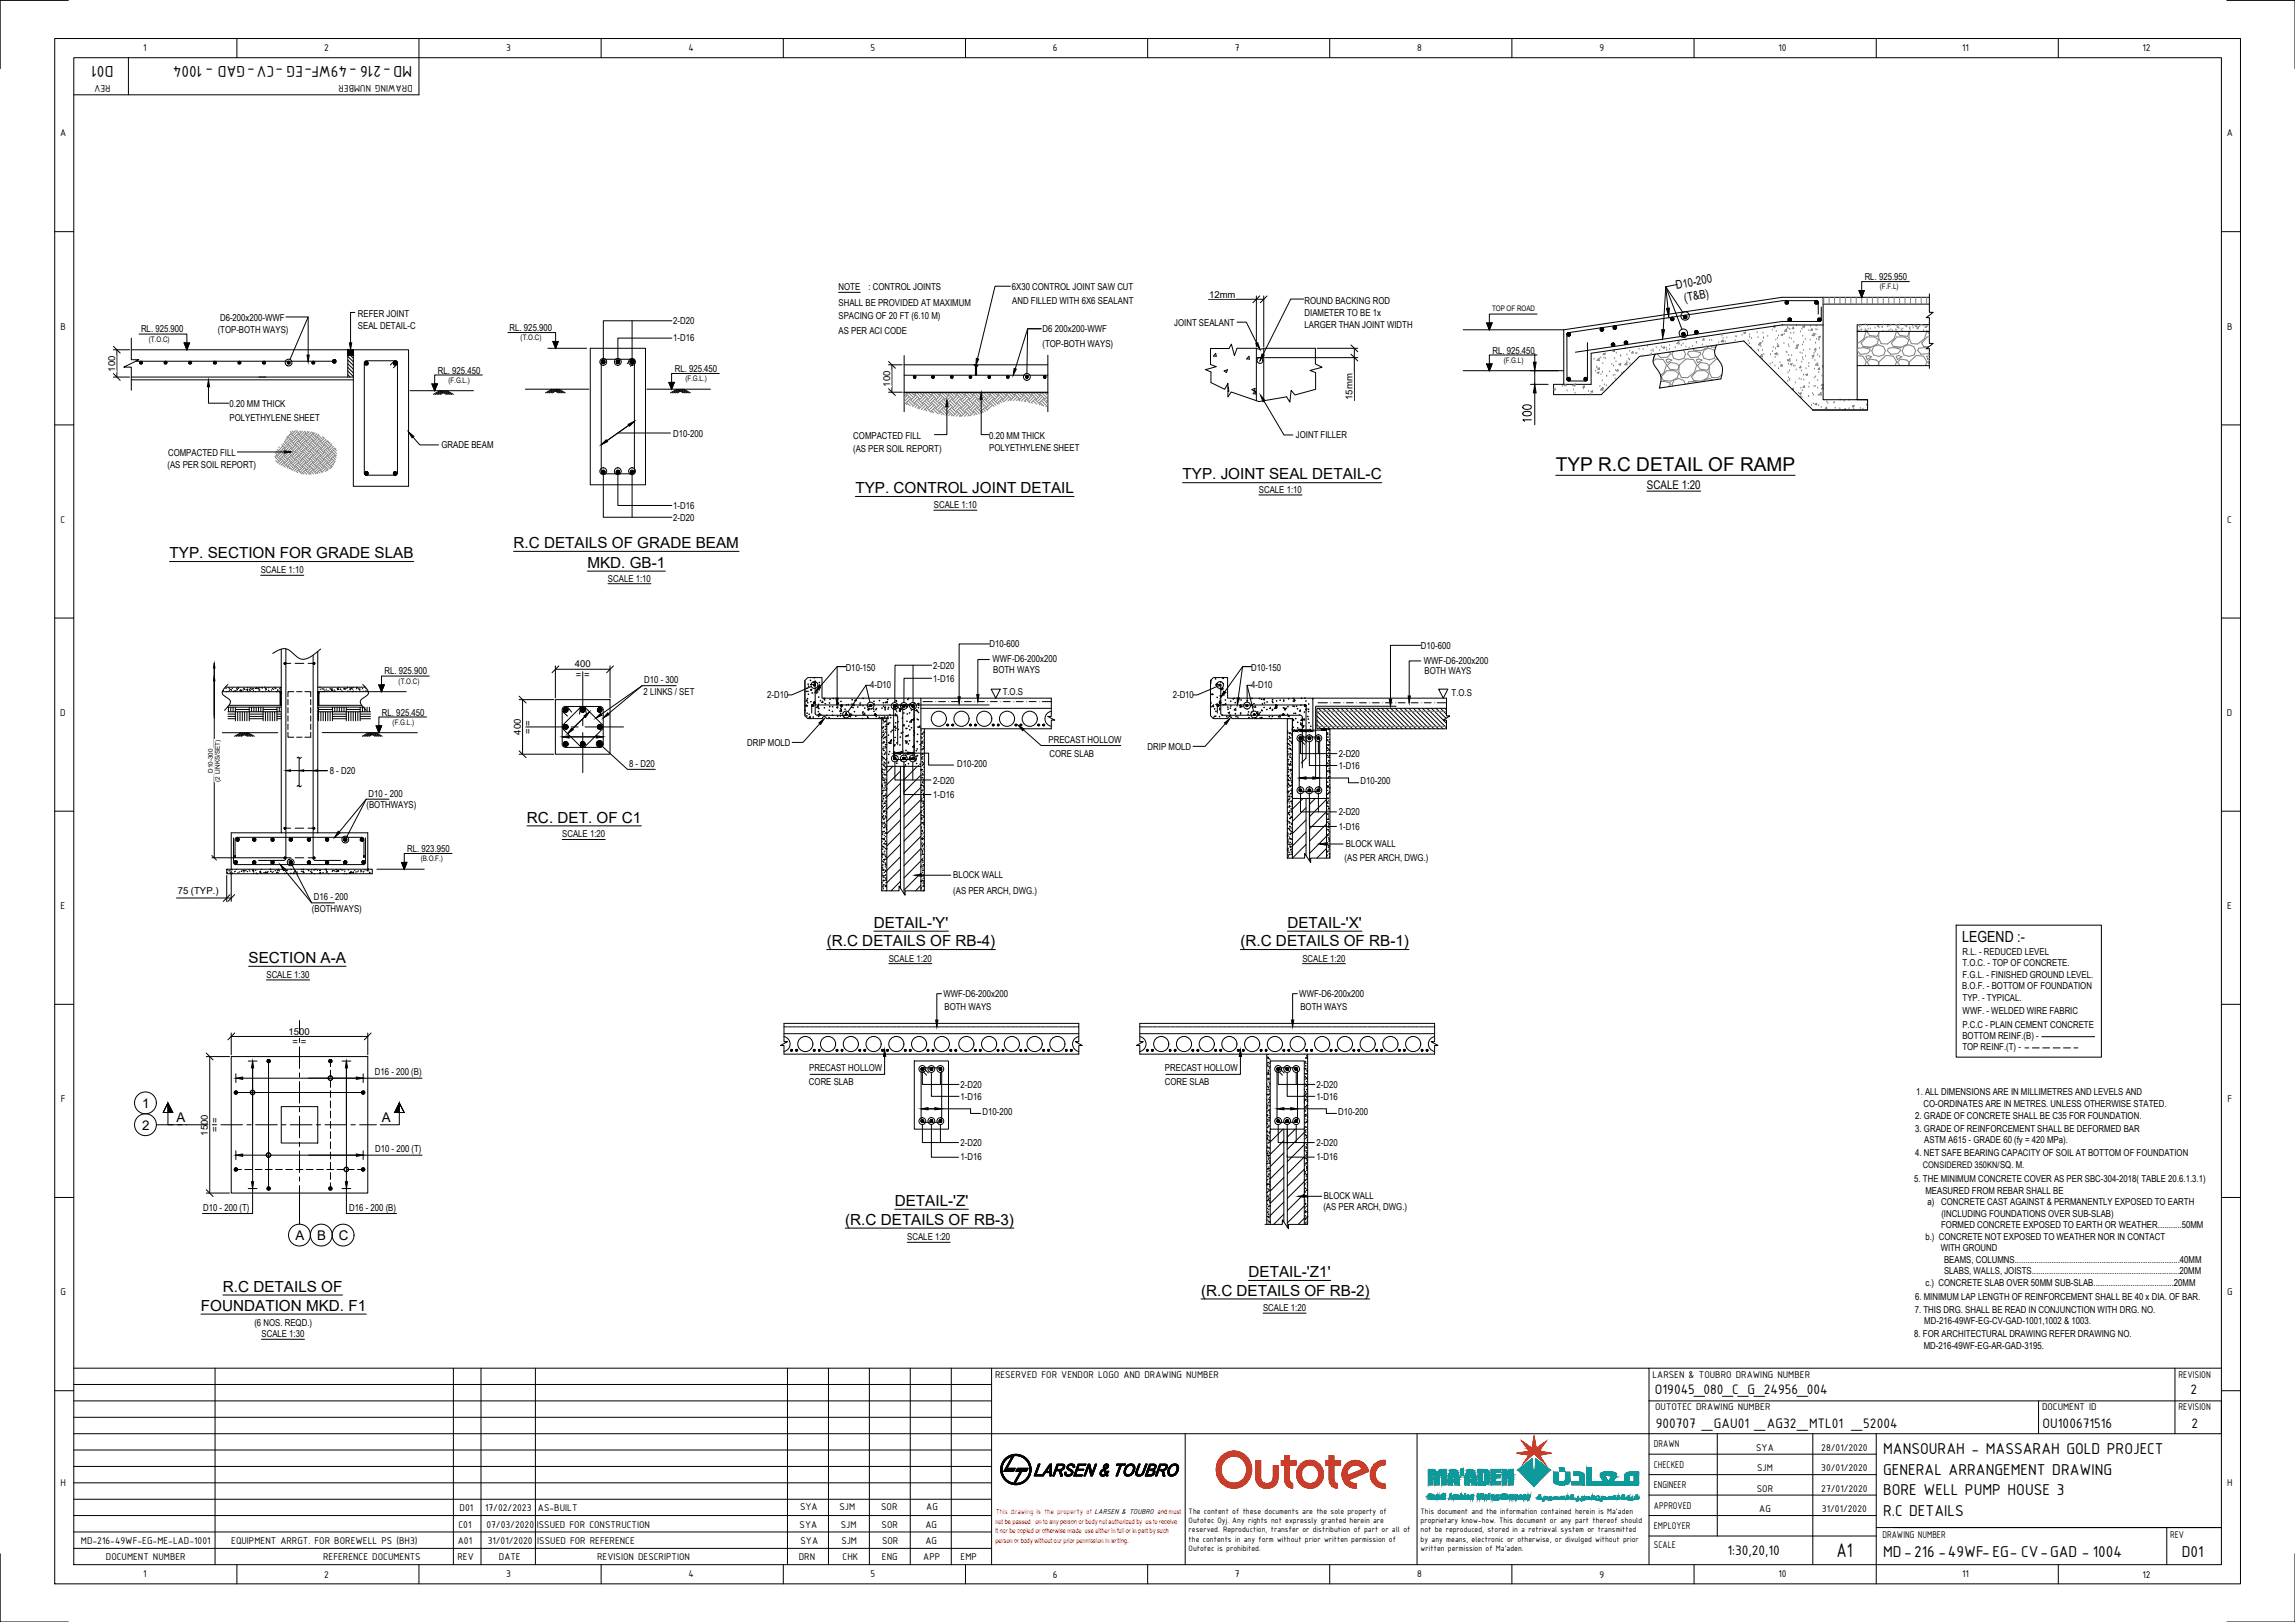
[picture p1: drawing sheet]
<svg xmlns="http://www.w3.org/2000/svg" width="841mm" height="594mm" viewBox="0 0 841 594" stroke-linecap="round" stroke-linejoin="round" font-family="sans-serif">
<defs><g id="words">
<text font-size="7.8" x="673" y="570.3">A1</text>
<text font-size="7" x="570.1" y="172.6">TYP R.C DETAIL OF RAMP</text>
<g font-size="6.2">
<text x="41.6" y="24.1" transform="rotate(180 41.6 24.1)">D01</text>
<text x="151" y="24.1" transform="rotate(180 151 24.1)">MD-216 -49WF-EG -CV-GAD - 1004</text>
<text x="690.1" y="532.6">MANSOURAH - MASSARAH GOLD PROJECT</text>
<text x="690.1" y="540.1">GENERAL ARRANGEMENT DRAWING</text>
<text x="690.1" y="547.6">BORE WELL PUMP HOUSE 3</text>
<text x="690.1" y="555.1">R.C DETAILS</text>
<text x="690.1" y="570.1">MD-216 -49WF-EG- CV-GAD - 1004</text>
<text x="799.5" y="570.1">D01</text>
</g>
<g font-size="5.6">
<text x="433.4" y="175.6">TYP. JOINT SEAL DETAIL-C</text>
<text x="313.5" y="180.7">TYP. CONTROL JOINT DETAIL</text>
<text x="188.2" y="200.8">R.C DETAILS OF GRADE BEAM</text>
<text x="62.1" y="204.5">TYP. SECTION FOR GRADE SLAB</text>
<text x="215.3" y="208">MKD. GB-1</text>
<text x="193.1" y="301.3">RC. DET. OF C1</text>
<text x="320.2" y="339.9">DETAIL-'Y'</text>
<text x="471.8" y="339.9">DETAIL-'X'</text>
<text x="303" y="346.6">(R.C DETAILS OF RB-4)</text>
<text x="454.6" y="346.6">(R.C DETAILS OF RB-1)</text>
<text x="719.1" y="345">LEGEND :-</text>
<text x="91.1" y="352.7">SECTION A-A</text>
<text x="327.9" y="441.7">DETAIL-'Z'</text>
<text x="309.7" y="448.6">(R.C DETAILS OF RB-3)</text>
<text x="457.5" y="467.8">DETAIL-'Z1'</text>
<text x="81.7" y="473.1">R.C DETAILS OF</text>
<text x="440.1" y="474.6">(R.C DETAILS OF RB-2)</text>
<text x="73.6" y="480.1">FOUNDATION MKD. F1</text>
</g>
<g font-size="5.4">
<text x="606.5" y="510.6">O19045_080_C_G_24956_004</text>
<text x="802.7" y="510.6">2</text>
<text x="606.8" y="523.1">900707 _GAU01 _AG32_MTL01 _52004</text>
<text x="748.5" y="523.1">OU100671516</text>
<text x="803" y="523.1">2</text>
<text x="633" y="569.7">1:30,20,10</text>
</g>
<g font-size="4.9">
<text x="52.1" y="405.7">1</text>
<text x="52.1" y="413.7">2</text>
<text x="64.7" y="410.8">A</text>
<text x="140" y="410.8">A</text>
<text x="108.3" y="454.1">A</text>
<text x="116.3" y="454.1">B</text>
<text x="124.1" y="454.1">C</text>
</g>
<g font-size="4.4">
<text x="614.4" y="105.8" transform="rotate(-10 614.4 105.8)">D10-200</text>
<text x="617.5" y="110.5" transform="rotate(-10 617.5 110.5)">(T&amp;B)</text>
<text x="603.5" y="179">SCALE 1:20</text>
</g>
<g font-size="3.9">
<text x="52.5" y="18.8">1</text>
<text x="118.8" y="18.9">2</text>
<text x="185.5" y="18.7">3</text>
<text x="252.3" y="18.8">4</text>
<text x="319" y="18.7">5</text>
<text x="385.9" y="18.8">6</text>
<text x="452.6" y="18.8">7</text>
<text x="519.3" y="18.8">8</text>
<text x="586.1" y="18.7">9</text>
<text x="651.7" y="18.8">10</text>
<text x="719.1" y="18.8">11</text>
<text x="785.1" y="18.9">12</text>
<text x="40.5" y="31" transform="rotate(180 40.5 31)">REV</text>
<text x="151.2" y="31" transform="rotate(180 151.2 31)">DRAWING NUMBER</text>
<text x="22" y="50">A</text>
<text x="816" y="50">A</text>
<text x="22.2" y="120.7">B</text>
<text x="816.2" y="120.7">B</text>
<text x="22.2" y="191.4">C</text>
<text x="816.2" y="191.4">C</text>
<text x="22.1" y="262.2">D</text>
<text x="816.1" y="262.2">D</text>
<text x="22.2" y="333">E</text>
<text x="816.2" y="333">E</text>
<text x="22.3" y="403.7">F</text>
<text x="816.3" y="403.7">F</text>
<text x="22.2" y="474.4">G</text>
<text x="816.2" y="474.4">G</text>
<text x="364.6" y="504.6">RESERVED FOR VENDOR LOGO AND DRAWING NUMBER</text>
<text x="605.6" y="504.6">LARSEN &amp; TOUBRO DRAWING NUMBER</text>
<text x="798.3" y="504.6">REVISION</text>
<text x="606.5" y="516.6">OUTOTEC DRAWING NUMBER</text>
<text x="748.3" y="516.6">DOCUMENT ID</text>
<text x="798.3" y="516.6">REVISION</text>
<text x="606.1" y="530.1">DRAWN</text>
<text x="643.5" y="531.3">SYA</text>
<text x="667.4" y="531.3">28/01/2020</text>
<text x="606.1" y="537.6">CHECKED</text>
<text x="643.9" y="538.8">SJM</text>
<text x="667.4" y="538.8">30/01/2020</text>
<text x="22.2" y="544.2">H</text>
<text x="606.1" y="545.1">ENGINEER</text>
<text x="816.2" y="544.2">H</text>
<text x="643.8" y="546.4">SOR</text>
<text x="667.4" y="546.4">27/01/2020</text>
<text x="168.4" y="553.3">D01</text>
<text x="177.8" y="553.3">17/02/2023</text>
<text x="197.1" y="553.3">AS-BUILT</text>
<text x="293.2" y="553.1">SYA</text>
<text x="307.6" y="553.2">SJM</text>
<text x="322.9" y="553.2">SOR</text>
<text x="339.5" y="553.2">AG</text>
<text x="606.1" y="552.6">APPROVED</text>
<text x="644.7" y="553.9">AG</text>
<text x="667.7" y="553.9">31/01/2020</text>
<text x="168" y="559.6">C01</text>
<text x="178.3" y="559.6">07/03/2020</text>
<text x="196.7" y="559.6">ISSUED FOR CONSTRUCTION</text>
<text x="293" y="559.6">SYA</text>
<text x="308.1" y="559.6">SJM</text>
<text x="323.1" y="559.6">SOR</text>
<text x="339.2" y="559.6">AG</text>
<text x="606.1" y="560.1">EMPLOYER</text>
<text x="689.8" y="563.2">DRAWING NUMBER</text>
<text x="795.3" y="563.2">REV</text>
<text x="29.7" y="565.3">MD-216-49WF-EG-ME-LAD-1001</text>
<text x="84.7" y="565.3">EQUIPMENT ARRGT. FOR BOREWELL PS (BH3)</text>
<text x="167.8" y="565.6">A01</text>
<text x="178.7" y="565.6">31/01/2020</text>
<text x="196.9" y="565.6">ISSUED FOR REFERENCE</text>
<text x="293.4" y="565.6">SYA</text>
<text x="308.3" y="565.6">SJM</text>
<text x="323.2" y="565.6">SOR</text>
<text x="339.1" y="565.6">AG</text>
<text x="606.1" y="567">SCALE</text>
<text x="38.8" y="571.3">DOCUMENT NUMBER</text>
<text x="118.4" y="571.3">REFERENCE DOCUMENTS</text>
<text x="167.7" y="571.3">REV</text>
<text x="182.8" y="571.3">DATE</text>
<text x="218.8" y="571.3">REVISION DESCRIPTION</text>
<text x="292.7" y="571.3">DRN</text>
<text x="308.8" y="571.3">CHK</text>
<text x="323.2" y="571.3">ENG</text>
<text x="338.4" y="571.3">APP</text>
<text x="352" y="571.3">EMP</text>
<text x="52.5" y="577.7">1</text>
<text x="118.8" y="577.8">2</text>
<text x="185.5" y="577.7">3</text>
<text x="252.3" y="577.7">4</text>
<text x="319" y="577.7">5</text>
<text x="385.9" y="577.8">6</text>
<text x="452.6" y="577.7">7</text>
<text x="519.3" y="577.7">8</text>
<text x="586.1" y="577.9">9</text>
<text x="651.7" y="577.7">10</text>
<text x="719.1" y="577.7">11</text>
<text x="785.1" y="577.8">12</text>
</g>
<g font-size="3.5">
<text x="307.3" y="106.3">NOTE</text>
<text x="318.3" y="106.3">: CONTROL JOINTS</text>
<text x="370.8" y="106.4">6X30 CONTROL JOINT SAW CUT</text>
<text x="683.3" y="102.4">RL. 925.950</text>
<text x="307.3" y="111.9">SHALL BE PROVIDED AT MAXIMUM</text>
<text x="371" y="111.4">AND FILLED WITH 6X6 SEALANT</text>
<text x="443.1" y="109">12mm</text>
<text x="478.1" y="111.2">ROUND BACKING ROD</text>
<text x="80.6" y="117.5">D6-200x200-WWF</text>
<text x="131.2" y="116.1">REFER JOINT</text>
<text x="246.7" y="118.5">2-D20</text>
<text x="307.3" y="116.9">SPACING OF 20 FT (6.10 M)</text>
<text x="430.3" y="119.4">JOINT SEALANT</text>
<text x="478.1" y="115.7">DIAMETER TO BE 1x</text>
<text x="51.7" y="121.6">RL. 925.900</text>
<text x="79.8" y="122">(TOP-BOTH WAYS)</text>
<text x="131.2" y="120.5">SEAL DETAIL-C</text>
<text x="186.8" y="121.3">RL. 925.900</text>
<text x="246.7" y="124.9">1-D16</text>
<text x="307.3" y="122.3">AS PER ACI CODE</text>
<text x="382.1" y="121.5">D6 200x200-WWF</text>
<text x="478.1" y="120.1">LARGER THAN JOINT WIDTH</text>
<text x="382" y="127.1">(TOP-BOTH WAYS)</text>
<text x="546.9" y="129.7">RL. 925.450</text>
<text x="42.1" y="136.1" transform="rotate(-90 42.1 136.1)">100</text>
<text x="160.4" y="136.9">RL. 925.450</text>
<text x="247.3" y="136.4">RL. 925.450</text>
<text x="326.2" y="141.7" transform="rotate(-90 326.2 141.7)">100</text>
<text x="84.1" y="149.2">0.20 MM THICK</text>
<text x="495.6" y="146.4" transform="rotate(-90 495.6 146.4)">15mm</text>
<text x="84.1" y="154.1">POLYETHYLENE SHEET</text>
<text x="246.7" y="159.9">D10-200</text>
<text x="312.7" y="160.7">COMPACTED FILL</text>
<text x="362.5" y="160.6">0.20 MM THICK</text>
<text x="474.9" y="160.4">JOINT FILLER</text>
<text x="61.6" y="167.1">COMPACTED FILL</text>
<text x="161.8" y="164.2">GRADE BEAM</text>
<text x="312.6" y="165.5">(AS PER SOIL REPORT)</text>
<text x="362.5" y="165">POLYETHYLENE SHEET</text>
<text x="61.4" y="171.3">(AS PER SOIL REPORT)</text>
<text x="461.3" y="180.6">SCALE 1:10</text>
<text x="246.7" y="190.9">2-D20</text>
<text x="246.7" y="186.5">1-D16</text>
<text x="342.2" y="186.2">SCALE 1:10</text>
<text x="95.5" y="209.9">SCALE 1:10</text>
<text x="222.8" y="213">SCALE 1:10</text>
<text x="362.6" y="237">D10-600</text>
<text x="520.7" y="237.5">D10-600</text>
<text x="210.7" y="244.4">400</text>
<text x="309.9" y="245.6">D10-150</text>
<text x="342" y="245">2-D20</text>
<text x="363.7" y="242.6">WWF-D6-200x200</text>
<text x="458.5" y="245.6">D10-150</text>
<text x="521.8" y="243.1">WWF-D6-200x200</text>
<text x="140.9" y="246.9">RL. 925.900</text>
<text x="211" y="248.3">= =</text>
<text x="236.1" y="250.2">D10 - 300</text>
<text x="342" y="249.9">1-D16</text>
<text x="364" y="246.4">BOTH WAYS</text>
<text x="522" y="246.9">BOTH WAYS</text>
<text x="235.9" y="254.7">2 LINKS / SET</text>
<text x="281.1" y="255.5">2-D10</text>
<text x="318.8" y="252.2">4-D10</text>
<text x="367.4" y="254.6">T.O.S</text>
<text x="429.8" y="255.5">2-D10</text>
<text x="458.5" y="252.2">4-D10</text>
<text x="531.9" y="255">T.O.S</text>
<text x="140" y="262.1">RL. 925.450</text>
<text x="190.8" y="269.1" transform="rotate(-90 190.8 269.1)">400</text>
<text x="194.6" y="268.8" transform="rotate(-90 194.6 268.8)">= =</text>
<text x="273.8" y="273.4">DRIP MOLD</text>
<text x="384.2" y="272">PRECAST HOLLOW</text>
<text x="420.6" y="274.8">DRIP MOLD</text>
<text x="230.5" y="280.9">8 - D20</text>
<text x="350.8" y="280.9">D10-200</text>
<text x="384.6" y="277.1">CORE SLAB</text>
<text x="490.6" y="277.4">2-D20</text>
<text x="490.6" y="281.6">1-D16</text>
<text x="120.8" y="283.4">8 - D20</text>
<text x="342" y="287">2-D20</text>
<text x="498.6" y="287.3">D10-200</text>
<text x="135" y="291.9">D10 - 200</text>
<text x="342" y="292.2">1-D16</text>
<text x="134.3" y="296.1">(BOTHWAYS)</text>
<text x="490.6" y="298.7">2-D20</text>
<text x="490.6" y="303.9">1-D16</text>
<text x="149.3" y="311.9">RL. 923.950</text>
<text x="206" y="306.7">SCALE 1:20</text>
<text x="493.2" y="310.3">BLOCK WALL</text>
<text x="492.7" y="315.4">(AS PER ARCH, DWG.)</text>
<text x="349.3" y="321.7">BLOCK WALL</text>
<text x="65.1" y="327.5">75 (TYP.)</text>
<text x="115" y="329.7">D16 - 200</text>
<text x="349.3" y="327.3">(AS PER ARCH, DWG.)</text>
<text x="114.3" y="333.9">(BOTHWAYS)</text>
<text x="325.7" y="352.2">SCALE 1:20</text>
<text x="477.3" y="352.2">SCALE 1:20</text>
<text x="719.1" y="353.9">T.O.C. - TOP OF CONCRETE.</text>
<text x="719.2" y="349.8">R.L. - REDUCED LEVEL</text>
<text x="97.6" y="358.2">SCALE 1:30</text>
<text x="719.2" y="358.2">F.G.L. - FINISHED GROUND LEVEL.</text>
<text x="345.7" y="365.2">WWF-D6-200x200</text>
<text x="476.2" y="365.2">WWF-D6-200x200</text>
<text x="719.1" y="362.3">B.O.F. - BOTTOM OF FOUNDATION</text>
<text x="346.1" y="369.8">BOTH WAYS</text>
<text x="476.5" y="369.8">BOTH WAYS</text>
<text x="719.2" y="366.5">TYP. - TYPICAL.</text>
<text x="719.2" y="371.3">WWF. - WELDED WIRE FABRIC</text>
<text x="719.1" y="376.4">P.C.C - PLAIN CEMENT CONCRETE</text>
<text x="105.8" y="378.9">1500</text>
<text x="107.2" y="382.7">= =</text>
<text x="719.1" y="380.6">BOTTOM REINF.(B) -</text>
<text x="719.1" y="384.7">TOP REINF.(T) -</text>
<text x="137.4" y="393.8">D16 - 200 (B)</text>
<text x="296.5" y="392.4">PRECAST HOLLOW</text>
<text x="426.9" y="392.4">PRECAST HOLLOW</text>
<text x="296.4" y="397.2">CORE SLAB</text>
<text x="352" y="398.6">2-D20</text>
<text x="426.8" y="397.2">CORE SLAB</text>
<text x="482.5" y="398.6">2-D20</text>
<text x="702.3" y="401.2">1. ALL DIMENSIONS ARE IN MILLIMETRES AND LEVELS AND</text>
<text x="352" y="402.8">1-D16</text>
<text x="482.5" y="402.7">1-D16</text>
<text x="704.8" y="405.3">CO-ORDINATES ARE IN METRES. UNLESS OTHERWISE STATED.</text>
<text x="360" y="408.4">D10-200</text>
<text x="490.4" y="408.4">D10-200</text>
<text x="701.9" y="409.8">2. GRADE OF CONCRETE SHALL BE C35 FOR FOUNDATION.</text>
<text x="76.2" y="416" transform="rotate(-90 76.2 416)">1500</text>
<text x="80" y="414.5" transform="rotate(-90 80 414.5)">= =</text>
<text x="352" y="419.8">2-D20</text>
<text x="482.5" y="419.8">2-D20</text>
<text x="701.9" y="414.5">3. GRADE OF REINFORCEMENT SHALL BE DEFORMED BAR</text>
<text x="705.2" y="418.7">ASTM A615 - GRADE 60 (fy = 420 MPa).</text>
<text x="137.4" y="422">D10 - 200 (T)</text>
<text x="352" y="425">1-D16</text>
<text x="482.5" y="425">1-D16</text>
<text x="701.8" y="423.5">4. NET SAFE BEARING CAPACITY OF SOIL AT BOTTOM OF FOUNDATION</text>
<text x="701.5" y="433">5. THE MINIMUM CONCRETE COVER AS PER SBC-304-2018( TABLE 20.6.1.3.1)</text>
<text x="705.6" y="437.2">MEASURED FROM REBAR SHALL BE</text>
<text x="74.4" y="443.4">D10 - 200 (T)</text>
<text x="128" y="443.4">D16 - 200 (B)</text>
<text x="485" y="443.2">(AS PER ARCH, DWG.)</text>
<text x="485.1" y="439.1">BLOCK WALL</text>
<text x="706.4" y="441.4">a)</text>
<text x="711.4" y="441.4">CONCRETE CAST AGAINST &amp; PERMANENTLY EXPOSED TO EARTH</text>
<text x="711.4" y="449.8">FORMED CONCRETE EXPOSED TO EARTH OR WEATHER...........50MM</text>
<text x="711.4" y="445.6">(INCLUDING FOUNDATIONS OVER SUB-SLAB)</text>
<text x="332.5" y="454.3">SCALE 1:20</text>
<text x="705.6" y="454">b.) CONCRETE NOT EXPOSED TO WEATHER NOR IN CONTACT</text>
<text x="711.2" y="458.2">WITH GROUND</text>
<text x="712.4" y="462.5">BEAMS, COLUMNS............................................................................40MM</text>
<text x="712.4" y="466.7">SLABS, WALLS, JOISTS....................................................................20MM</text>
<text x="705.6" y="470.9">c.) CONCRETE SLAB OVER 50MM SUB-SLAB.....................................20MM</text>
<text x="701.8" y="476.1">6. MINIMUM LAP LENGTH OF REINFORCEMENT SHALL BE 40 x DIA. OF BAR.</text>
<text x="93.2" y="485.6">(6 NOS. REQD.)</text>
<text x="462.9" y="480.2">SCALE 1:20</text>
<text x="701.7" y="480.9">7. THIS DRG. SHALL BE READ IN CONJUNCTION WITH DRG. NO.</text>
<text x="705.2" y="485.1">MD-216-49WF-EG-CV-GAD-1001,1002 &amp; 1003.</text>
<text x="95.8" y="489.8">SCALE 1:30</text>
<text x="701.5" y="489.8">8. FOR ARCHITECTURAL DRAWING REFER DRAWING NO.</text>
<text x="705" y="494">MD-216-49WF-EG-AR-GAD-3195.</text>
</g>
<text font-size="3.3" x="704.6" y="427.7">CONSIDERED 350KN/SQ. M.</text>
<g font-size="3.1">
<text x="435.6" y="554.6">The content of these documents are the sole property of</text>
<text x="435.6" y="557.9">Outotec Oyj. Any rights not expressly granted herein are</text>
<text x="520.6" y="554.6">This document and the information contained herein is Ma'aden</text>
<text x="520.6" y="557.9">proprietary know-how. This document or any part thereof should</text>
<text x="435.6" y="561.3">reserved. Reproduction, transfer or distribution of part or all of</text>
<text x="520.6" y="561.3">not be reproduced, stored in a retrieval system or transmitted</text>
<text x="435.6" y="564.6">the contents in any form without prior written permission of</text>
<text x="435.6" y="567.9">Outotec is prohibited.</text>
<text x="520.6" y="564.6">by any means, electronic or otherwise, or divulged without prior</text>
<text x="520.6" y="567.9">written permission of Ma'aden.</text>
</g>
<g font-size="2.8">
<text x="688.9" y="106">(F.F.L)</text>
<text x="546.8" y="113.9">TOP OF ROAD</text>
<text x="54.6" y="125.2">(T.O.C)</text>
<text x="190.8" y="124.7">(T.O.C)</text>
<text x="551" y="132.9">(F.G.L)</text>
<text x="164.3" y="140.2">(F.G.L.)</text>
<text x="251.1" y="139.7">(F.G.L.)</text>
<text x="146.1" y="250.5">(T.O.C)</text>
<text x="143.9" y="265.5">(F.G.L.)</text>
<text x="154.2" y="315.5">(B.O.F.)</text>
</g>
<text font-size="2.8" fill="#f00" x="364.9" y="554.4">This drawing is the property of LARSEN &amp; TOUBRO and must</text>
<g font-size="2.5" fill="#f00">
<text x="364.8" y="558">not be passed on to any person or body not authorized by us to receive</text>
<text x="364.8" y="561.7">it nor be copied or otherwise made use either in full or in part by such</text>
<text x="364.8" y="565.2">person or body without our prior permission in writing.</text>
</g>
<g font-size="2.3">
<text x="78" y="283.1" transform="rotate(-90 78 283.1)">D10-300</text>
<text x="80.5" y="286.3" transform="rotate(-90 80.5 286.3)">(2 LINKS/SET)</text>
</g>
<g font-size=".7">
<text x="343.2" y="256.7" transform="rotate(180 343.2 256.7)">X</text>
<text x="348" y="256.7" transform="rotate(180 348 256.7)">X</text>
<text x="352.7" y="256.7" transform="rotate(180 352.7 256.7)">X</text>
<text x="357.5" y="256.7" transform="rotate(180 357.5 256.7)">X</text>
<text x="362.2" y="256.7" transform="rotate(180 362.2 256.7)">X</text>
<text x="367" y="256.7" transform="rotate(180 367 256.7)">X</text>
<text x="371.7" y="256.7" transform="rotate(180 371.7 256.7)">X</text>
<text x="376.5" y="256.7" transform="rotate(180 376.5 256.7)">X</text>
<text x="381.3" y="256.7" transform="rotate(180 381.3 256.7)">X</text>
<text x="488" y="257.1" transform="rotate(180 488 257.1)">X</text>
<text x="492.8" y="257.1" transform="rotate(180 492.8 257.1)">X</text>
<text x="497.5" y="257.1" transform="rotate(180 497.5 257.1)">X</text>
<text x="502.2" y="257.1" transform="rotate(180 502.2 257.1)">X</text>
<text x="507" y="257.1" transform="rotate(180 507 257.1)">X</text>
<text x="511.7" y="257.1" transform="rotate(180 511.7 257.1)">X</text>
<text x="516.5" y="257.1" transform="rotate(180 516.5 257.1)">X</text>
<text x="521.3" y="257.1" transform="rotate(180 521.3 257.1)">X</text>
<text x="526" y="257.1" transform="rotate(180 526 257.1)">X</text>
</g>
</g></defs>
<!-- layer: CI-CEN -->
<g fill="none" stroke="#000" stroke-width=".37">
<path d="M213.6 246v14.7M192.7 266.2h14.1M209.3 266.2h2.6M213.6 263.2v2.6M213.6 268.3v14.7M214.4 266.2h14.1M109.8 373.8v4.8M109.8 380.3v1.5M109.8 383.4v7.9M109.8 393v1.5M109.8 396.1v7.9M57.3 412h6.2"/>
<path d="M65.1 412h1.6M68.3 412h7.9M77.8 412h1.6M81 412h7.9M90.5 412h1.6M93.7 412h7.9M103.2 412h1.6M106.4 412h7.9M109.8 405.7v1.5M109.8 408.8v7.9M109.8 418.4v1.5M115.9 412h1.6"/>
<path d="M119.1 412h7.9M128.6 412h1.6M131.8 412h6.2M109.8 434.2v14.2M109.8 421.5v7.9M109.8 431.1v1.5"/>
</g>
<!-- layer: CI-NEWLINES -->
<g fill="none" stroke="#000" stroke-width=".37">
<path d="M103.1 237.8v67.2M116.4 238.6v66.4M105.5 256.2v2M105.5 259.2v2M107.7 253.3h-2.2v1.9M108.7 253.3h2M111.7 253.3h2.2v1.9M113.9 256.2v2M113.9 259.2v2M203.5 256.3h20v19.9h-20zM105.5 268.2v1.8h2.2M105.5 262.2v2"/>
<path d="M105.5 265.2v2M108.7 270h2M113.9 262.2v2M113.9 265.2v2M113.9 268.2v1.8h-2.2M84.7 305h50.1v13.4h-50.1zM84.7 387h50.1v50h-50.1zM103.1 405.3h13.3v13.3h-13.3z"/>
</g>
<!-- layer: CI-TEXT -->
<g fill="none" stroke="#000" stroke-width=".37">
<path d="M307.3 107.1h7.9M433.4 176.8h73M570.1 174.1h87.7M603.5 179.9h19.7M313.5 181.8h80.1M342.2 186.9h15.8M461.3 181.3h15.8M62.1 205.7h89.5M95.5 210.7h15.8M188.2 201.9h82.6M215.3 209.2h28.5M222.8 213.8h15.7"/>
<path d="M193.1 302.5h42M206 307.5h15.8M91.1 353.9h35.7M97.6 358.9h15.8M303 347.8h61.8M320.2 341.1h27.3M325.7 352.9h15.8M454.6 347.8h61.7M471.8 341.1h27.3M477.3 352.9h15.7M309.7 449.8h61.8M327.9 442.9h27"/>
<path d="M332.5 455h15.7M81.7 474.3h43.8M440.1 475.8h61.8M457.5 469h30.1M73.6 481.3h60.6M95.8 490.5h15.8M462.9 481h15.7"/>
<circle cx="53.3" cy="403.9" r="4"/>
<circle cx="53.3" cy="411.9" r="4"/>
<circle cx="109.7" cy="452.4" r="4"/>
<circle cx="117.7" cy="452.4" r="4"/>
<circle cx="125.7" cy="452.4" r="4"/>
</g>
<!-- layer: CI-DIM -->
<g fill="none" stroke="#000" stroke-width=".37">
<path d="M104.8 116.1h8.1v14M130 114.4h-1.5v11.2M370.2 104.8h-5.6l-6.4 26.6M442.8 109.6h20.3M453.3 118h3.4l3.8 7.7M460.4 108.4v18.6M463.1 108.4v18.6M477.7 109.5h-4.7l-10.1 20.3M41.6 128.1h5.9M41.6 138.1h5.9M42.8 128.1v10M325.6 133.6h5"/>
<path d="M326.8 133.6v10.1M381.5 120.4h-4.9l-4.5 14.7M463.7 131h33.9M482.7 127.6h14.9M496.3 127.6v19.1M76.4 141.7v6h7.4M226.4 158.6h19.3M232.5 154.3l-12.2 8.6M325.6 143.7h5M347 149v10.2h-4.6M359.6 146.4v12.8h2.8M463.2 146.9l7.3 12.4h3.3"/>
<path d="M87 165.5h17.2M151.4 160.1l2.4 2.9h6.9M117.5 237.7l-1.7 1.5a6.1 6.1 0 0 1-5.8 2.1l-2.3-1.7a4.6 4.6 0 0 0-7.1-.7l-.7 .4M362.6 235.9h-11.1v19.3M520.6 236.4h-11v19.8M78.5 243v71.2M83.5 250.7l-1.3 1.4a1.85 1.85 0 0 0-.7 1.9 1.85 1.85 0 0 0 1.5 1.4l.3 .2a1.71 1.71 0 0 1 1.2 1.5 1.71 1.71 0 0 1-.9 1.7l-1.3 1.4M133 250.7l1.2 1.4a1.83 1.83 0 0 1 .8 1.9 1.83 1.83 0 0 1-1.5 1.4l-.3 .2a1.73 1.73 0 0 0-1.2 1.5 1.73 1.73 0 0 0 .9 1.7l1.3 1.4M190.2 256.3h12.7M191.5 256.3v19.9M203.5 243.9v11.7M203.5 245.1h20"/>
<path d="M223.5 243.9v11.7M235.3 251.1l-14.9 10.5M247.8 251.1h-12.5l-12.3 10.3M362.6 241.6h-4.3v12.8M520.6 242.1h-4.2v12.8M110.4 277.4l-.5 .4-.5-.5-.5 .3M190.2 276.2h12.7M206 269.9h15.1M214.3 262.5l-6.3 6.2M216 260.7l-6.2 6.3M300.4 265.1l-6.2 6.8h-3.9M327.5 275.9h12.8v4.3h9.1"/>
<path d="M449.1 265.1l-7.5 8.3h-4.4M106.4 282.3h13.5M110.4 287.8l-.4 .4-.6-.5-.5 .3M142.6 292.7h-8.4l-9.9 12.1M476.1 285h18.1v1.7h3.7M77.7 314.2h26.3M77.7 313.4l1.6 1.6M84.7 319v11.2M104.3 318.6l9.9 12.1h8.3M486 309.1h6.2M64.7 328.9h20M83.1 320.6v9.6"/>
<path d="M84.7 378.3v8M84.7 379.6h50.1M134.8 378.3v8M345 364h-1.7v9.6M475.4 364h-1.7v9.6M75.6 387h8.5M76.9 387v50M86.4 393.3v3.2M88.9 394.9h65.8M91 388.6h3.2M92.6 388.6v44.2M125.3 388.6h3.3"/>
<path d="M126.9 388.6v44.2M133.1 393.3v3.2M324.2 386.9v6.6h-27.3M454.6 386.9v6.6h-27.3M337.6 406.1h18.1v1.7h3.7M468 406.1h18.1v1.7h3.7M75.6 437h8.5M86.4 421.5v3.2M88.9 423.1h65.8M91 435.3h3.2M92.6 435.3v9.2h-18.4M125.3 435.3h3.3"/>
<path d="M126.9 435.3v9.2h18.4M133.1 421.5v3.2M478.2 438.2h6.2"/>
<circle cx="121.1" cy="394.9" r=".83"/>
<circle cx="92.5" cy="400.1" r=".83"/>
<circle cx="98.4" cy="423.1" r=".83"/>
<circle cx="126.9" cy="428.3" r=".83"/>
</g>
<!-- layer: 0 -->
<g fill="none" stroke="#000" stroke-width=".37">
<path d="M112.9 116.1l-6.6 15.6M231.6 117.5v13.8M246.2 117.5h-25.1v13.8M461.6 108.4l-2.5 2.5M464.3 108.4l-2.5 2.5M563.3 115h-17.5v5.8v-2.5h1l-1 2.5-1-2.5M616.7 114.5l-6.3-9.5 6 15.6M668.1 108.9h38.9M699.7 103.1h-17.5v5.8v-2.5h1l-1 2.5-1-2.5M41.6 126.8l2.5 2.5M41.6 136.8l2.5 2.5M51 122.4h17.5v5.7v-2.5h-1l1 2.5 1-2.5"/>
<path d="M176.8 137.3h-17.5v5.8v-2.5h1l-1 2.5-1-2.5M186.1 121.8h17.5v5.8v-2.5h-1l1 2.5 1-2.5M246.2 123.8h-19.8v7.5M263.6 136.8h-17.5v5.8v-2.5h1l-1 2.5-1-2.5M325.6 132.4l2.5 2.5M381.5 120.4h-4.9l-.3 16.4M495.1 126.3l2.5 2.5M495.1 129.7l2.5 2.5M563.3 130h-17.5v5.8v-2.5h1l-1 2.5-1-2.5M158.8 144.5l2.4-1.4 2.4 1.4M161.5 143.3l-2 1.2M161.9 143.1l2.3 1.4"/>
<path d="M161.9 143.4l-1.8 1.1M162.2 143.7l-1.5 .8M162.5 143.1l2.4 1.4M162.5 143.8l-1.1 .7M163.1 143.1l2.4 1.4M163.8 143.1l2.3 1.4M202.3 142.6l-2.4 1.3M202.4 143.9l2.4-1.3 2.4 1.3M202.9 142.6l-2.4 1.3M203.5 142.6l-2.3 1.3M203.5 143.3l1.1 .6M203.9 143.1l1.4 .8"/>
<path d="M204.2 142.6l-2.4 1.3M204.2 142.9l1.7 1M204.5 142.7l2 1.2M245.7 143.9l2.4-1.3 2.3 1.3M248.4 142.7l-2.1 1.2M248.7 142.6l2.4 1.3M248.7 142.9l-1.7 1M249 143.1l-1.4 .8M249.3 142.6l2.4 1.3M249.3 143.3l-1.1 .6M250 142.6l2.3 1.3M250.6 142.6l2.4 1.3"/>
<path d="M325.6 142.4l2.5 2.5M664.3 150.2h20M680.6 146.4h3.7M221.1 173.8v15.7h25.1M226.4 173.8v11.3h19.8M231.6 173.8v15.7M157.3 247.6h-17.5v5.7v-2.5h1l-1 2.5-1-2.5M190.2 255l2.6 2.5M204.8 243.9l-2.5 2.5M224.8 243.9l-2.5 2.5M297.3 251.4l-7.2 3.1h-1.6M317.3 251l-6.5 9.7"/>
<path d="M318.8 251h-1.5l1.5 6.2M334.6 243.6v13.8M341.4 243.6h-13.4l-.1 13.8M341.4 248.4h-10.1l-.1 9M446 251.4l-7.2 3.1h-1.6M457 251l2.3 9.5M458.5 251h-1.5v6.2M88.3 268.4l-2.4 1.3M88.5 269.7l2.3-1.3 2.4 1.3M88.9 268.4l-2.3 1.3M89.6 268.4l-2.4 1.3M89.6 269.1l1.1 .6"/>
<path d="M89.9 268.9l1.4 .8M90.2 268.4l-2.4 1.3M90.2 268.7l1.7 1M90.5 268.5l2.1 1.2M132.7 269.7l2.4-1.4 2.4 1.4M135.5 268.5l-2.1 1.2M135.7 268.3l2.4 1.4M135.7 268.7l-1.7 1M136.1 268.9l-1.5 .8M136.4 268.3l2.4 1.4M136.4 269l-1.1 .7M137 268.3l2.4 1.4"/>
<path d="M137.7 268.3l2.4 1.4M156.3 262.6h-17.5v5.8v-2.6h1.1l-1.1 2.6-1-2.6M190.2 275l2.6 2.5M220.7 273.3l9.2 8.5h10.2M327.9 279.1v6.6h13.3M331.2 279v12h10M334.5 279.1v6.6M476.6 271.7v4.3h13.4M479.8 271.7v8.7h10.2M483.1 271.7v4.3M134.2 292.7l-7.1 13.7M476.6 290.8v6.6h13.2"/>
<path d="M479.8 290.7v12h10M483.1 290.8v6.6M83.1 318.5l.3-.1-.1 .3zM84.5 320h-.1M84.7 318.4h-1.6v1.6h53.3v-1.6h-1.6h.2M89.2 318.8l.3-.1-.1 .3zM92.9 318.6v.4h-.3zM95.2 319.2l.3-.1-.1 .2zM97.4 319.3l.1 .4h-.4zM98.9 318.4h.2M101.3 319.5l.3-.1-.1 .3zM102.1 318.4l.1 .3-.3-.1z"/>
<path d="M105 318.9l.2-.2v.2zM107.1 317l7.1 13.7M107.4 319.8h.3l-.1 .2zM108.2 318.9l.1 .3h-.3zM111 318.5l.3-.1-.1 .2zM111.2 319.2l-.1 .2zM114.3 319.4v.3h-.2zM117.1 318.8l.3-.1-.1 .3zM117.1 319.9l.2-.2 .1 .3zM119.2 318.4h.3M120.4 320h-.1M123.4 319l-.1 .3-.2-.1"/>
<path d="M123.5 319l-.3 .2M124 318.7v.4l-.3-.1zM128.5 319.4l.1 .4h-.4zM129.2 319.5l.3-.1-.1 .2zM135.3 319.8l.3-.1-.1 .3zM138.1 318.4h17.4M165.6 312.6h-17.4v5.8v-2.5h.9l-.9 2.5-1.1-2.5M84.3 327.7l-2.5 2.5M86 327.7l-2.5 2.5M716.9 338.9h53.2v48.3h-53.2zM86 378.3l-2.5 2.5M136 378.3l-2.5 2.5"/>
<path d="M75.6 385.7l2.5 2.5M338 392.8v4.4h13.4M341.3 392.8v8.7h10.1M344.6 392.8v4.4M468.4 392.8v4.4h13.4M471.7 392.8v8.7h10.1M475 392.8v4.4M59.8 407.5l1.7-3.5 1.8 3.5h-3.5l1.7-3.5v8h7.1M148.1 407.5l-1.8-3.5-1.7 3.5h3.5l-1.8-3.5v8h-7M338 411.9v6.6h13.3M341.3 411.9v12h10M344.6 411.9v6.6"/>
<path d="M468.4 411.9v6.6h13.3M471.7 411.9v11.9h10M475 411.9v6.6M75.6 435.8l2.5 2.4"/>
<circle cx="617.5" cy="115.7" r="1.55"/>
<circle cx="105.8" cy="132.8" r="1.25"/>
<circle cx="221.1" cy="132.5" r="1.25"/>
<circle cx="226.4" cy="132.5" r="1.25"/>
<circle cx="231.6" cy="132.5" r="1.25"/>
<circle cx="376.3" cy="138" r="1.25"/>
<circle cx="616.9" cy="122" r="1.55"/>
<circle cx="221.1" cy="172.6" r="1.25"/>
<circle cx="226.4" cy="172.6" r="1.25"/>
<circle cx="231.6" cy="172.6" r="1.25"/>
<circle cx="298.5" cy="250.9" r="1.25"/>
<circle cx="319" cy="258.4" r="1.25"/>
<circle cx="327.8" cy="258.6" r="1.25"/>
<circle cx="331.2" cy="258.6" r="1.25"/>
<circle cx="334.6" cy="258.6" r="1.25"/>
<circle cx="447.1" cy="250.9" r="1.25"/>
<circle cx="457" cy="258.4" r="1.25"/>
<circle cx="219.8" cy="272.5" r="1.25"/>
<circle cx="310.1" cy="261.7" r="1.25"/>
<circle cx="327.9" cy="277.8" r="1.25"/>
<circle cx="331.2" cy="277.8" r="1.25"/>
<circle cx="334.5" cy="277.8" r="1.25"/>
<circle cx="459.6" cy="261.7" r="1.25"/>
<circle cx="476.6" cy="270.4" r="1.25"/>
<circle cx="479.8" cy="270.4" r="1.25"/>
<circle cx="483.1" cy="270.4" r="1.25"/>
<circle cx="476.6" cy="289.5" r="1.25"/>
<circle cx="479.8" cy="289.5" r="1.25"/>
<circle cx="483.1" cy="289.5" r="1.25"/>
<circle cx="106.5" cy="315.8" r="1.25"/>
<circle cx="126.5" cy="307.5" r="1.25"/>
<circle cx="338" cy="391.5" r="1.25"/>
<circle cx="341.3" cy="391.5" r="1.25"/>
<circle cx="344.6" cy="391.5" r="1.25"/>
<circle cx="468.4" cy="391.5" r="1.25"/>
<circle cx="471.7" cy="391.5" r="1.25"/>
<circle cx="475" cy="391.5" r="1.25"/>
<circle cx="338" cy="410.6" r="1.25"/>
<circle cx="341.3" cy="410.6" r="1.25"/>
<circle cx="344.6" cy="410.6" r="1.25"/>
<circle cx="468.4" cy="410.6" r="1.25"/>
<circle cx="471.7" cy="410.6" r="1.25"/>
<circle cx="475" cy="410.6" r="1.25"/>
</g>
<!-- layer: GC-ANNO-FULL-MARK-N -->
<path d="M135 253.3h13.9M81.5 268.4h20.3M118.1 268.3l34.8 .1" fill="none" stroke="#000" stroke-width=".37"/>
<!-- layer: ST-HATCH -->
<g fill="#000" stroke="#000" stroke-width=".37">
<circle cx="82.8" cy="252.2" r=".07"/>
<circle cx="84" cy="252.9" r=".07"/>
<circle cx="84" cy="252.3" r=".07"/>
<circle cx="85.7" cy="253.3" r=".07"/>
<circle cx="86.2" cy="252.9" r=".07"/>
<circle cx="88.5" cy="252.9" r=".07"/>
<circle cx="89.3" cy="252.3" r=".07"/>
<circle cx="89.5" cy="252.1" r=".07"/>
<circle cx="90.2" cy="252.6" r=".07"/>
<circle cx="90.7" cy="252.5" r=".07"/>
<circle cx="90.7" cy="251.9" r=".07"/>
<circle cx="91.7" cy="252.9" r=".07"/>
<circle cx="93.6" cy="253.3" r=".07"/>
<circle cx="93.6" cy="252.1" r=".07"/>
<circle cx="94.1" cy="252" r=".07"/>
<circle cx="94.2" cy="252.1" r=".07"/>
<circle cx="94.6" cy="252.2" r=".07"/>
<circle cx="94.8" cy="252" r=".07"/>
<circle cx="94.9" cy="252.5" r=".07"/>
<circle cx="95.1" cy="252.8" r=".07"/>
<circle cx="95.2" cy="251.9" r=".07"/>
<circle cx="95.9" cy="251.8" r=".07"/>
<circle cx="98.4" cy="252.8" r=".07"/>
<circle cx="98.4" cy="251.9" r=".07"/>
<circle cx="98.9" cy="253.3" r=".07"/>
<circle cx="99.5" cy="252.7" r=".07"/>
<circle cx="100.6" cy="251.9" r=".07"/>
<circle cx="101.5" cy="253.3" r=".07"/>
<circle cx="101.8" cy="252.9" r=".07"/>
<circle cx="101.8" cy="252.6" r=".07"/>
<circle cx="102.4" cy="253.2" r=".07"/>
<circle cx="102.5" cy="252.2" r=".07"/>
<circle cx="102.8" cy="252.4" r=".07"/>
<circle cx="117.2" cy="251.7" r=".07"/>
<circle cx="117.4" cy="252.4" r=".07"/>
<circle cx="118" cy="252.4" r=".07"/>
<circle cx="118.3" cy="252.2" r=".07"/>
<circle cx="118.7" cy="252.4" r=".07"/>
<circle cx="119.1" cy="253.2" r=".07"/>
<circle cx="120.7" cy="253.2" r=".07"/>
<circle cx="121" cy="252.2" r=".07"/>
<circle cx="121.3" cy="252.4" r=".07"/>
<circle cx="121.4" cy="252.9" r=".07"/>
<circle cx="121.5" cy="252.5" r=".07"/>
<circle cx="121.8" cy="252.4" r=".07"/>
<circle cx="121.9" cy="252.8" r=".07"/>
<circle cx="122.9" cy="253.2" r=".07"/>
<circle cx="123.6" cy="252.2" r=".07"/>
<circle cx="123.7" cy="252.6" r=".07"/>
<circle cx="124.1" cy="252.5" r=".07"/>
<circle cx="124.8" cy="252.5" r=".07"/>
<circle cx="125.2" cy="253.2" r=".07"/>
<circle cx="126" cy="252.3" r=".07"/>
<circle cx="126.2" cy="252.4" r=".07"/>
<circle cx="126.4" cy="252.2" r=".07"/>
<circle cx="126.6" cy="252.4" r=".07"/>
<circle cx="127.9" cy="253.2" r=".07"/>
<circle cx="128.2" cy="252.5" r=".07"/>
<circle cx="128.4" cy="252.6" r=".07"/>
<circle cx="129.1" cy="253.3" r=".07"/>
<circle cx="129.6" cy="253.1" r=".07"/>
<circle cx="130.7" cy="252.2" r=".07"/>
<circle cx="131.5" cy="252.2" r=".07"/>
<circle cx="131.6" cy="252.6" r=".07"/>
<circle cx="131.9" cy="252.4" r=".07"/>
<circle cx="132.9" cy="252.2" r=".07"/>
<circle cx="133.2" cy="253.2" r=".07"/>
<circle cx="134.1" cy="253" r=".07"/>
<circle cx="134.1" cy="252.2" r=".07"/>
<circle cx="134.7" cy="253.3" r=".07"/>
<circle cx="323.1" cy="277" r=".07"/>
<circle cx="323.1" cy="270.2" r=".07"/>
<circle cx="323.2" cy="269.7" r=".07"/>
<circle cx="323.5" cy="263.7" r=".07"/>
<circle cx="323.5" cy="274.1" r=".07"/>
<circle cx="323.6" cy="263.4" r=".07"/>
<circle cx="323.6" cy="269.9" r=".07"/>
<circle cx="323.6" cy="266.4" r=".07"/>
<circle cx="323.7" cy="263.8" r=".07"/>
<circle cx="323.7" cy="269.2" r=".07"/>
<circle cx="323.7" cy="267.7" r=".07"/>
<circle cx="323.8" cy="264.1" r=".07"/>
<circle cx="323.8" cy="269.3" r=".07"/>
<circle cx="323.8" cy="272.1" r=".07"/>
<circle cx="323.8" cy="270.6" r=".07"/>
<circle cx="323.9" cy="271.6" r=".07"/>
<circle cx="323.9" cy="274.9" r=".07"/>
<circle cx="324" cy="274.9" r=".07"/>
<circle cx="324" cy="279.1" r=".07"/>
<circle cx="324.2" cy="276.3" r=".07"/>
<circle cx="324.2" cy="275.9" r=".07"/>
<circle cx="324.4" cy="269.9" r=".07"/>
<circle cx="324.5" cy="272.7" r=".07"/>
<circle cx="324.5" cy="275.5" r=".07"/>
<circle cx="324.6" cy="264" r=".07"/>
<circle cx="324.6" cy="275.8" r=".07"/>
<circle cx="324.7" cy="266.2" r=".07"/>
<circle cx="324.8" cy="266.9" r=".07"/>
<circle cx="324.8" cy="268.4" r=".07"/>
<circle cx="324.8" cy="278.1" r=".07"/>
<circle cx="324.9" cy="272" r=".07"/>
<circle cx="324.9" cy="272.7" r=".07"/>
<circle cx="324.9" cy="277.8" r=".07"/>
<circle cx="337.5" cy="276.5" r=".07"/>
<circle cx="337.6" cy="274.4" r=".07"/>
<circle cx="337.6" cy="267.4" r=".07"/>
<circle cx="337.7" cy="277.4" r=".07"/>
<circle cx="337.7" cy="270.3" r=".07"/>
<circle cx="337.7" cy="271.7" r=".07"/>
<circle cx="337.9" cy="277.5" r=".07"/>
<circle cx="338" cy="268.7" r=".07"/>
<circle cx="338.2" cy="271.8" r=".07"/>
<circle cx="338.2" cy="274.4" r=".07"/>
<circle cx="338.2" cy="276.3" r=".07"/>
<circle cx="338.3" cy="268.2" r=".07"/>
<circle cx="338.3" cy="280" r=".07"/>
<circle cx="338.4" cy="279.9" r=".07"/>
<circle cx="338.6" cy="269.6" r=".07"/>
<circle cx="338.7" cy="272.1" r=".07"/>
<circle cx="338.7" cy="268.2" r=".07"/>
<circle cx="471.8" cy="267.8" r=".07"/>
<circle cx="471.9" cy="270.6" r=".07"/>
<circle cx="471.9" cy="268.5" r=".07"/>
<circle cx="471.9" cy="273.3" r=".07"/>
<circle cx="471.9" cy="276.1" r=".07"/>
<circle cx="471.9" cy="275.3" r=".07"/>
<circle cx="471.9" cy="274.3" r=".07"/>
<circle cx="472" cy="270.7" r=".07"/>
<circle cx="472" cy="278.9" r=".07"/>
<circle cx="472" cy="278.4" r=".07"/>
<circle cx="472.1" cy="276.2" r=".07"/>
<circle cx="472.2" cy="272.5" r=".07"/>
<circle cx="472.2" cy="272.3" r=".07"/>
<circle cx="472.3" cy="278.1" r=".07"/>
<circle cx="472.3" cy="268.4" r=".07"/>
<circle cx="472.3" cy="274.2" r=".07"/>
<circle cx="472.5" cy="277.2" r=".07"/>
<circle cx="472.6" cy="271.3" r=".07"/>
<circle cx="472.7" cy="268.7" r=".07"/>
<circle cx="472.7" cy="268.6" r=".07"/>
<circle cx="472.8" cy="273.1" r=".07"/>
<circle cx="472.8" cy="279.6" r=".07"/>
<circle cx="472.8" cy="274.5" r=".07"/>
<circle cx="472.9" cy="275.9" r=".07"/>
<circle cx="472.9" cy="268.4" r=".07"/>
<circle cx="472.9" cy="279.7" r=".07"/>
<circle cx="473.2" cy="279.1" r=".07"/>
<circle cx="473.5" cy="274.7" r=".07"/>
<circle cx="473.5" cy="272.1" r=".07"/>
<circle cx="473.6" cy="270.2" r=".07"/>
<circle cx="486.2" cy="276.8" r=".07"/>
<circle cx="486.4" cy="269" r=".07"/>
<circle cx="486.4" cy="268.5" r=".07"/>
<circle cx="486.5" cy="270.9" r=".07"/>
<circle cx="486.5" cy="274.8" r=".07"/>
<circle cx="486.6" cy="276.8" r=".07"/>
<circle cx="486.6" cy="270" r=".07"/>
<circle cx="486.6" cy="268.5" r=".07"/>
<circle cx="486.6" cy="277.5" r=".07"/>
<circle cx="486.6" cy="279.6" r=".07"/>
<circle cx="486.7" cy="271.4" r=".07"/>
<circle cx="486.8" cy="274.3" r=".07"/>
<circle cx="486.9" cy="267.1" r=".07"/>
<circle cx="486.9" cy="275.8" r=".07"/>
<circle cx="487" cy="278.6" r=".07"/>
<circle cx="487.1" cy="269.1" r=".07"/>
<circle cx="487.1" cy="270.9" r=".07"/>
<circle cx="487.2" cy="276.7" r=".07"/>
<circle cx="487.3" cy="278.6" r=".07"/>
<circle cx="487.3" cy="279.4" r=".07"/>
<circle cx="323.2" cy="285.2" r=".07"/>
<circle cx="323.2" cy="281.4" r=".07"/>
<circle cx="323.2" cy="295.1" r=".07"/>
<circle cx="323.2" cy="287.9" r=".07"/>
<circle cx="323.2" cy="290.6" r=".07"/>
<circle cx="323.3" cy="281.9" r=".07"/>
<circle cx="323.3" cy="282.8" r=".07"/>
<circle cx="323.3" cy="298.1" r=".07"/>
<circle cx="323.4" cy="288" r=".07"/>
<circle cx="323.4" cy="295.4" r=".07"/>
<circle cx="323.5" cy="292.3" r=".07"/>
<circle cx="323.6" cy="291.5" r=".07"/>
<circle cx="323.6" cy="293" r=".07"/>
<circle cx="323.6" cy="299.8" r=".07"/>
<circle cx="323.7" cy="281.9" r=".07"/>
<circle cx="323.7" cy="294.4" r=".07"/>
<circle cx="323.7" cy="285.7" r=".07"/>
<circle cx="323.7" cy="291.5" r=".07"/>
<circle cx="323.8" cy="297.3" r=".07"/>
<circle cx="323.9" cy="283.1" r=".07"/>
<circle cx="323.9" cy="300" r=".07"/>
<circle cx="324" cy="283.7" r=".07"/>
<circle cx="324" cy="285.8" r=".07"/>
<circle cx="324" cy="289.5" r=".07"/>
<circle cx="324" cy="286.6" r=".07"/>
<circle cx="324" cy="288.6" r=".07"/>
<circle cx="324.1" cy="294.1" r=".07"/>
<circle cx="324.1" cy="294.2" r=".07"/>
<circle cx="324.2" cy="280.7" r=".07"/>
<circle cx="324.2" cy="299.7" r=".07"/>
<circle cx="324.2" cy="291.5" r=".07"/>
<circle cx="324.2" cy="282.1" r=".07"/>
<circle cx="324.2" cy="283.6" r=".07"/>
<circle cx="324.3" cy="285" r=".07"/>
<circle cx="324.3" cy="283.8" r=".07"/>
<circle cx="324.3" cy="281.7" r=".07"/>
<circle cx="324.3" cy="297.1" r=".07"/>
<circle cx="324.4" cy="293.4" r=".07"/>
<circle cx="324.4" cy="291.3" r=".07"/>
<circle cx="324.5" cy="299.2" r=".07"/>
<circle cx="324.5" cy="292.2" r=".07"/>
<circle cx="324.5" cy="281" r=".07"/>
<circle cx="324.6" cy="293.7" r=".07"/>
<circle cx="324.6" cy="288.5" r=".07"/>
<circle cx="324.7" cy="296.6" r=".07"/>
<circle cx="324.7" cy="283.8" r=".07"/>
<circle cx="324.8" cy="297.2" r=".07"/>
<circle cx="324.8" cy="286.6" r=".07"/>
<circle cx="324.8" cy="289.3" r=".07"/>
<circle cx="324.8" cy="293.3" r=".07"/>
<circle cx="324.9" cy="294.9" r=".07"/>
<circle cx="324.9" cy="281.2" r=".07"/>
<circle cx="324.9" cy="289.4" r=".07"/>
<circle cx="337.5" cy="281.9" r=".07"/>
<circle cx="337.5" cy="297.1" r=".07"/>
<circle cx="337.5" cy="284.7" r=".07"/>
<circle cx="337.5" cy="287.7" r=".07"/>
<circle cx="337.6" cy="298.5" r=".07"/>
<circle cx="337.6" cy="299.8" r=".07"/>
<circle cx="337.6" cy="282" r=".07"/>
<circle cx="337.7" cy="293" r=".07"/>
<circle cx="337.7" cy="299.4" r=".07"/>
<circle cx="337.7" cy="281.9" r=".07"/>
<circle cx="337.7" cy="287.6" r=".07"/>
<circle cx="337.8" cy="289.6" r=".07"/>
<circle cx="337.8" cy="292.4" r=".07"/>
<circle cx="337.9" cy="296.9" r=".07"/>
<circle cx="337.9" cy="298.7" r=".07"/>
<circle cx="338" cy="280.4" r=".07"/>
<circle cx="338" cy="281.9" r=".07"/>
<circle cx="338" cy="286.6" r=".07"/>
<circle cx="338.1" cy="283.3" r=".07"/>
<circle cx="338.1" cy="281.9" r=".07"/>
<circle cx="338.1" cy="284.8" r=".07"/>
<circle cx="338.1" cy="287.7" r=".07"/>
<circle cx="338.1" cy="294.1" r=".07"/>
<circle cx="338.2" cy="286.2" r=".07"/>
<circle cx="338.2" cy="293.5" r=".07"/>
<circle cx="338.2" cy="287.7" r=".07"/>
<circle cx="338.3" cy="289.1" r=".07"/>
<circle cx="338.3" cy="285.4" r=".07"/>
<circle cx="338.3" cy="286.8" r=".07"/>
<circle cx="338.4" cy="291.3" r=".07"/>
<circle cx="338.4" cy="290.9" r=".07"/>
<circle cx="338.4" cy="288.2" r=".07"/>
<circle cx="338.4" cy="285.5" r=".07"/>
<circle cx="338.4" cy="293.5" r=".07"/>
<circle cx="338.5" cy="298.8" r=".07"/>
<circle cx="338.5" cy="296.3" r=".07"/>
<circle cx="338.6" cy="297.8" r=".07"/>
<circle cx="338.6" cy="299.2" r=".07"/>
<circle cx="338.6" cy="297.4" r=".07"/>
<circle cx="338.6" cy="288.5" r=".07"/>
<circle cx="471.7" cy="287.9" r=".07"/>
<circle cx="471.8" cy="293.8" r=".07"/>
<circle cx="471.9" cy="295.7" r=".07"/>
<circle cx="472.1" cy="281.6" r=".07"/>
<circle cx="472.1" cy="284.4" r=".07"/>
<circle cx="472.1" cy="291.8" r=".07"/>
<circle cx="472.1" cy="290.4" r=".07"/>
<circle cx="472.1" cy="285.9" r=".07"/>
<circle cx="472.2" cy="297.6" r=".07"/>
<circle cx="472.2" cy="297.9" r=".07"/>
<circle cx="472.2" cy="286.9" r=".07"/>
<circle cx="472.2" cy="281.8" r=".07"/>
<circle cx="472.2" cy="288.3" r=".07"/>
<circle cx="472.3" cy="280" r=".07"/>
<circle cx="472.3" cy="295.5" r=".07"/>
<circle cx="472.4" cy="291.2" r=".07"/>
<circle cx="472.4" cy="292.6" r=".07"/>
<circle cx="472.4" cy="292.9" r=".07"/>
<circle cx="472.5" cy="298.4" r=".07"/>
<circle cx="472.5" cy="295.5" r=".07"/>
<circle cx="472.5" cy="295.1" r=".07"/>
<circle cx="472.5" cy="297.5" r=".07"/>
<circle cx="472.6" cy="299.9" r=".07"/>
<circle cx="472.6" cy="284.7" r=".07"/>
<circle cx="472.7" cy="287.8" r=".07"/>
<circle cx="472.7" cy="292.3" r=".07"/>
<circle cx="472.8" cy="293.6" r=".07"/>
<circle cx="472.8" cy="295.3" r=".07"/>
<circle cx="472.8" cy="299.4" r=".07"/>
<circle cx="472.9" cy="281.9" r=".07"/>
<circle cx="473" cy="285.2" r=".07"/>
<circle cx="473.1" cy="280.3" r=".07"/>
<circle cx="473.1" cy="285.8" r=".07"/>
<circle cx="473.1" cy="297" r=".07"/>
<circle cx="473.1" cy="296.2" r=".07"/>
<circle cx="473.1" cy="281.7" r=".07"/>
<circle cx="473.1" cy="281.9" r=".07"/>
<circle cx="473.2" cy="293.5" r=".07"/>
<circle cx="473.2" cy="284.6" r=".07"/>
<circle cx="473.2" cy="299" r=".07"/>
<circle cx="473.2" cy="282.2" r=".07"/>
<circle cx="473.2" cy="286" r=".07"/>
<circle cx="473.3" cy="286.6" r=".07"/>
<circle cx="473.3" cy="294.1" r=".07"/>
<circle cx="473.3" cy="290.4" r=".07"/>
<circle cx="473.5" cy="293.3" r=".07"/>
<circle cx="473.5" cy="295.4" r=".07"/>
<circle cx="473.5" cy="283.8" r=".07"/>
<circle cx="473.6" cy="280.3" r=".07"/>
<circle cx="486.1" cy="298.2" r=".07"/>
<circle cx="486.1" cy="283.1" r=".07"/>
<circle cx="486.2" cy="290.6" r=".07"/>
<circle cx="486.3" cy="298.2" r=".07"/>
<circle cx="486.3" cy="294.3" r=".07"/>
<circle cx="486.3" cy="288" r=".07"/>
<circle cx="486.4" cy="280.3" r=".07"/>
<circle cx="486.4" cy="290.9" r=".07"/>
<circle cx="486.5" cy="292.4" r=".07"/>
<circle cx="486.5" cy="293.8" r=".07"/>
<circle cx="486.5" cy="287.8" r=".07"/>
<circle cx="486.6" cy="280.7" r=".07"/>
<circle cx="486.6" cy="295.2" r=".07"/>
<circle cx="486.6" cy="295.3" r=".07"/>
<circle cx="486.6" cy="296.7" r=".07"/>
<circle cx="486.7" cy="292.3" r=".07"/>
<circle cx="486.7" cy="298.1" r=".07"/>
<circle cx="486.7" cy="294.2" r=".07"/>
<circle cx="486.7" cy="280.5" r=".07"/>
<circle cx="486.9" cy="290.7" r=".07"/>
<circle cx="486.9" cy="295.5" r=".07"/>
<circle cx="487" cy="280.1" r=".07"/>
<circle cx="487.1" cy="281.5" r=".07"/>
<circle cx="487.1" cy="289.7" r=".07"/>
<circle cx="487.2" cy="285.9" r=".07"/>
<circle cx="487.3" cy="288.8" r=".07"/>
<circle cx="487.3" cy="288.3" r=".07"/>
<circle cx="487.3" cy="284.4" r=".07"/>
<circle cx="487.4" cy="290.2" r=".07"/>
<circle cx="323.1" cy="308.1" r=".07"/>
<circle cx="323.2" cy="307.1" r=".07"/>
<circle cx="323.2" cy="313" r=".07"/>
<circle cx="323.2" cy="311" r=".07"/>
<circle cx="323.3" cy="318.8" r=".07"/>
<circle cx="323.4" cy="315.4" r=".07"/>
<circle cx="323.4" cy="316.8" r=".07"/>
<circle cx="323.4" cy="310.1" r=".07"/>
<circle cx="323.4" cy="318.3" r=".07"/>
<circle cx="323.5" cy="301.8" r=".07"/>
<circle cx="323.5" cy="313.1" r=".07"/>
<circle cx="323.5" cy="317.6" r=".07"/>
<circle cx="323.5" cy="311" r=".07"/>
<circle cx="323.6" cy="307.1" r=".07"/>
<circle cx="323.6" cy="316.8" r=".07"/>
<circle cx="323.6" cy="307.3" r=".07"/>
<circle cx="323.7" cy="310.1" r=".07"/>
<circle cx="323.7" cy="318.7" r=".07"/>
<circle cx="323.7" cy="307.3" r=".07"/>
<circle cx="323.7" cy="315.6" r=".07"/>
<circle cx="323.8" cy="303.2" r=".07"/>
<circle cx="323.9" cy="315.8" r=".07"/>
<circle cx="323.9" cy="301.6" r=".07"/>
<circle cx="324" cy="304.5" r=".07"/>
<circle cx="324" cy="303.1" r=".07"/>
<circle cx="324.1" cy="301.2" r=".07"/>
<circle cx="324.1" cy="319.5" r=".07"/>
<circle cx="324.2" cy="308.8" r=".07"/>
<circle cx="324.2" cy="307" r=".07"/>
<circle cx="324.2" cy="310.3" r=".07"/>
<circle cx="324.2" cy="312.8" r=".07"/>
<circle cx="324.2" cy="302.5" r=".07"/>
<circle cx="324.2" cy="309" r=".07"/>
<circle cx="324.3" cy="318.6" r=".07"/>
<circle cx="324.3" cy="314.6" r=".07"/>
<circle cx="324.3" cy="314.8" r=".07"/>
<circle cx="324.4" cy="317.5" r=".07"/>
<circle cx="324.5" cy="313.6" r=".07"/>
<circle cx="324.5" cy="305" r=".07"/>
<circle cx="324.5" cy="316.4" r=".07"/>
<circle cx="324.5" cy="310.8" r=".07"/>
<circle cx="324.5" cy="306.4" r=".07"/>
<circle cx="324.5" cy="319.1" r=".07"/>
<circle cx="324.6" cy="313.7" r=".07"/>
<circle cx="324.8" cy="300.9" r=".07"/>
<circle cx="324.9" cy="311.1" r=".07"/>
<circle cx="324.9" cy="308.9" r=".07"/>
<circle cx="324.9" cy="305" r=".07"/>
<circle cx="325" cy="305.3" r=".07"/>
<circle cx="325" cy="310.8" r=".07"/>
<circle cx="337.7" cy="309.1" r=".07"/>
<circle cx="337.7" cy="307.3" r=".07"/>
<circle cx="337.8" cy="311" r=".07"/>
<circle cx="337.8" cy="314.9" r=".07"/>
<circle cx="337.8" cy="302.9" r=".07"/>
<circle cx="337.8" cy="304.3" r=".07"/>
<circle cx="337.8" cy="314.8" r=".07"/>
<circle cx="337.8" cy="305.7" r=".07"/>
<circle cx="337.9" cy="307.2" r=".07"/>
<circle cx="338" cy="309.6" r=".07"/>
<circle cx="338" cy="307.5" r=".07"/>
<circle cx="338" cy="312" r=".07"/>
<circle cx="338.1" cy="315.2" r=".07"/>
<circle cx="338.1" cy="309.8" r=".07"/>
<circle cx="338.1" cy="319.5" r=".07"/>
<circle cx="338.1" cy="318.8" r=".07"/>
<circle cx="338.2" cy="315.9" r=".07"/>
<circle cx="338.2" cy="315.3" r=".07"/>
<circle cx="338.2" cy="317.3" r=".07"/>
<circle cx="338.2" cy="301.6" r=".07"/>
<circle cx="338.3" cy="301.2" r=".07"/>
<circle cx="338.4" cy="307.1" r=".07"/>
<circle cx="338.4" cy="316.7" r=".07"/>
<circle cx="338.4" cy="316.8" r=".07"/>
<circle cx="338.5" cy="318.7" r=".07"/>
<circle cx="338.6" cy="302" r=".07"/>
<circle cx="338.6" cy="313.9" r=".07"/>
<circle cx="338.7" cy="304.8" r=".07"/>
<circle cx="338.7" cy="309" r=".07"/>
<circle cx="338.7" cy="302.1" r=".07"/>
<circle cx="338.7" cy="316.9" r=".07"/>
<circle cx="338.7" cy="307.6" r=".07"/>
<circle cx="471.7" cy="300.6" r=".07"/>
<circle cx="471.8" cy="306.6" r=".07"/>
<circle cx="471.8" cy="300.4" r=".07"/>
<circle cx="471.9" cy="314.1" r=".07"/>
<circle cx="471.9" cy="311.4" r=".07"/>
<circle cx="471.9" cy="301.5" r=".07"/>
<circle cx="471.9" cy="306.3" r=".07"/>
<circle cx="471.9" cy="306" r=".07"/>
<circle cx="471.9" cy="311.2" r=".07"/>
<circle cx="471.9" cy="300.7" r=".07"/>
<circle cx="472" cy="308.2" r=".07"/>
<circle cx="472.1" cy="310.7" r=".07"/>
<circle cx="472.1" cy="312.1" r=".07"/>
<circle cx="472.2" cy="303.4" r=".07"/>
<circle cx="472.4" cy="308.4" r=".07"/>
<circle cx="472.5" cy="303.8" r=".07"/>
<circle cx="472.5" cy="301.4" r=".07"/>
<circle cx="472.5" cy="306.6" r=".07"/>
<circle cx="472.6" cy="309.3" r=".07"/>
<circle cx="472.6" cy="303.3" r=".07"/>
<circle cx="472.6" cy="303.9" r=".07"/>
<circle cx="472.6" cy="313.1" r=".07"/>
<circle cx="472.6" cy="312.1" r=".07"/>
<circle cx="472.8" cy="302.7" r=".07"/>
<circle cx="472.8" cy="304.2" r=".07"/>
<circle cx="472.9" cy="302.8" r=".07"/>
<circle cx="472.9" cy="307.1" r=".07"/>
<circle cx="472.9" cy="308.5" r=".07"/>
<circle cx="472.9" cy="307.3" r=".07"/>
<circle cx="472.9" cy="305.2" r=".07"/>
<circle cx="473" cy="310" r=".07"/>
<circle cx="473" cy="311.1" r=".07"/>
<circle cx="473.2" cy="304.5" r=".07"/>
<circle cx="473.2" cy="303.3" r=".07"/>
<circle cx="473.3" cy="309.1" r=".07"/>
<circle cx="473.3" cy="304.5" r=".07"/>
<circle cx="473.3" cy="301.9" r=".07"/>
<circle cx="473.3" cy="310.1" r=".07"/>
<circle cx="473.3" cy="311" r=".07"/>
<circle cx="473.4" cy="312.8" r=".07"/>
<circle cx="473.4" cy="301.7" r=".07"/>
<circle cx="473.4" cy="307.4" r=".07"/>
<circle cx="473.5" cy="304.7" r=".07"/>
<circle cx="473.5" cy="313" r=".07"/>
<circle cx="473.6" cy="301.3" r=".07"/>
<circle cx="486.1" cy="307.9" r=".07"/>
<circle cx="486.2" cy="313.7" r=".07"/>
<circle cx="486.2" cy="304" r=".07"/>
<circle cx="486.2" cy="308.5" r=".07"/>
<circle cx="486.3" cy="306.5" r=".07"/>
<circle cx="486.4" cy="301.2" r=".07"/>
<circle cx="486.4" cy="309.4" r=".07"/>
<circle cx="486.4" cy="300.1" r=".07"/>
<circle cx="486.8" cy="301" r=".07"/>
<circle cx="486.8" cy="302.5" r=".07"/>
<circle cx="486.8" cy="309.8" r=".07"/>
<circle cx="486.9" cy="303.9" r=".07"/>
<circle cx="486.9" cy="311.7" r=".07"/>
<circle cx="486.9" cy="300" r=".07"/>
<circle cx="487" cy="303.1" r=".07"/>
<circle cx="487.1" cy="301.8" r=".07"/>
<circle cx="487.1" cy="310.6" r=".07"/>
<circle cx="487.1" cy="309.7" r=".07"/>
<circle cx="487.1" cy="311.2" r=".07"/>
<circle cx="487.1" cy="302" r=".07"/>
<circle cx="487.1" cy="310" r=".07"/>
<circle cx="487.1" cy="307.3" r=".07"/>
<circle cx="487.1" cy="312.6" r=".07"/>
<circle cx="487.3" cy="304.7" r=".07"/>
<circle cx="487.3" cy="312.8" r=".07"/>
<circle cx="323.4" cy="324.6" r=".07"/>
<circle cx="323.6" cy="321.1" r=".07"/>
<circle cx="323.7" cy="322.6" r=".07"/>
<circle cx="323.7" cy="325.5" r=".07"/>
<circle cx="323.7" cy="324.5" r=".07"/>
<circle cx="324" cy="321.3" r=".07"/>
<circle cx="324.2" cy="322.5" r=".07"/>
<circle cx="324.4" cy="320.6" r=".07"/>
<circle cx="324.5" cy="320.4" r=".07"/>
<circle cx="324.6" cy="321.9" r=".07"/>
<circle cx="324.7" cy="324.7" r=".07"/>
<circle cx="324.7" cy="322.5" r=".07"/>
<circle cx="324.7" cy="321.4" r=".07"/>
<circle cx="324.8" cy="324.8" r=".07"/>
<circle cx="337.5" cy="322.8" r=".07"/>
<circle cx="337.5" cy="325.5" r=".07"/>
<circle cx="337.8" cy="320.8" r=".07"/>
<circle cx="337.9" cy="322.7" r=".07"/>
<circle cx="338.2" cy="320.7" r=".07"/>
<circle cx="338.2" cy="324.6" r=".07"/>
<circle cx="338.3" cy="320.2" r=".07"/>
<circle cx="338.3" cy="326.3" r=".07"/>
<circle cx="338.5" cy="324.2" r=".07"/>
<circle cx="338.5" cy="322.6" r=".07"/>
<circle cx="464.5" cy="389.3" r=".07"/>
<circle cx="464.5" cy="395.1" r=".07"/>
<circle cx="464.6" cy="392.7" r=".07"/>
<circle cx="464.7" cy="386.2" r=".07"/>
<circle cx="464.7" cy="387.3" r=".07"/>
<circle cx="464.7" cy="395.5" r=".07"/>
<circle cx="464.7" cy="387.6" r=".07"/>
<circle cx="464.8" cy="390.5" r=".07"/>
<circle cx="464.8" cy="387.3" r=".07"/>
<circle cx="464.8" cy="393.1" r=".07"/>
<circle cx="464.9" cy="389.2" r=".07"/>
<circle cx="465" cy="394.9" r=".07"/>
<circle cx="465" cy="392.3" r=".07"/>
<circle cx="465.1" cy="399.2" r=".07"/>
<circle cx="465.1" cy="395.3" r=".07"/>
<circle cx="465.1" cy="399.8" r=".07"/>
<circle cx="465.3" cy="397" r=".07"/>
<circle cx="465.3" cy="389.4" r=".07"/>
<circle cx="465.3" cy="387.9" r=".07"/>
<circle cx="478" cy="391.4" r=".07"/>
<circle cx="478.3" cy="391.5" r=".07"/>
<circle cx="478.3" cy="394.3" r=".07"/>
<circle cx="478.3" cy="389.4" r=".07"/>
<circle cx="478.3" cy="388.9" r=".07"/>
<circle cx="478.4" cy="399.8" r=".07"/>
<circle cx="478.4" cy="390.4" r=".07"/>
<circle cx="478.4" cy="387.5" r=".07"/>
<circle cx="478.4" cy="397.2" r=".07"/>
<circle cx="478.5" cy="397.9" r=".07"/>
<circle cx="478.5" cy="388.9" r=".07"/>
<circle cx="478.6" cy="390.4" r=".07"/>
<circle cx="478.7" cy="394.7" r=".07"/>
<circle cx="478.7" cy="393.2" r=".07"/>
<circle cx="478.7" cy="387.5" r=".07"/>
<circle cx="478.7" cy="396.2" r=".07"/>
<circle cx="478.8" cy="397.6" r=".07"/>
<circle cx="478.8" cy="395.1" r=".07"/>
<circle cx="478.9" cy="386.7" r=".07"/>
<circle cx="479" cy="392.2" r=".07"/>
<circle cx="479" cy="387.4" r=".07"/>
<circle cx="479.1" cy="395" r=".07"/>
<circle cx="479.1" cy="397.1" r=".07"/>
<circle cx="479.1" cy="397.8" r=".07"/>
<circle cx="479.1" cy="395.3" r=".07"/>
<circle cx="479.1" cy="399.8" r=".07"/>
<circle cx="479.1" cy="392.3" r=".07"/>
<circle cx="464.2" cy="404.3" r=".07"/>
<circle cx="464.2" cy="405.8" r=".07"/>
<circle cx="464.2" cy="406" r=".07"/>
<circle cx="464.2" cy="400.7" r=".07"/>
<circle cx="464.2" cy="411.4" r=".07"/>
<circle cx="464.3" cy="416.9" r=".07"/>
<circle cx="464.3" cy="408.2" r=".07"/>
<circle cx="464.4" cy="414.5" r=".07"/>
<circle cx="464.4" cy="404.8" r=".07"/>
<circle cx="464.4" cy="408.6" r=".07"/>
<circle cx="464.4" cy="410.1" r=".07"/>
<circle cx="464.4" cy="410.7" r=".07"/>
<circle cx="464.4" cy="419.7" r=".07"/>
<circle cx="464.5" cy="416.5" r=".07"/>
<circle cx="464.5" cy="417.1" r=".07"/>
<circle cx="464.5" cy="413" r=".07"/>
<circle cx="464.5" cy="414.4" r=".07"/>
<circle cx="464.6" cy="400.9" r=".07"/>
<circle cx="464.7" cy="418.8" r=".07"/>
<circle cx="464.7" cy="406.7" r=".07"/>
<circle cx="464.7" cy="412.9" r=".07"/>
<circle cx="464.7" cy="412.5" r=".07"/>
<circle cx="464.8" cy="418.4" r=".07"/>
<circle cx="464.9" cy="406.6" r=".07"/>
<circle cx="465" cy="403.9" r=".07"/>
<circle cx="465" cy="409.3" r=".07"/>
<circle cx="465" cy="404.8" r=".07"/>
<circle cx="465" cy="412.1" r=".07"/>
<circle cx="465" cy="417.6" r=".07"/>
<circle cx="465" cy="414.9" r=".07"/>
<circle cx="465.1" cy="416.4" r=".07"/>
<circle cx="465.1" cy="412.5" r=".07"/>
<circle cx="465.1" cy="417.7" r=".07"/>
<circle cx="465.2" cy="415" r=".07"/>
<circle cx="465.2" cy="407.3" r=".07"/>
<circle cx="465.3" cy="405" r=".07"/>
<circle cx="465.3" cy="410.3" r=".07"/>
<circle cx="465.3" cy="408.6" r=".07"/>
<circle cx="465.4" cy="407.9" r=".07"/>
<circle cx="465.4" cy="414.4" r=".07"/>
<circle cx="478" cy="418.6" r=".07"/>
<circle cx="478" cy="402.6" r=".07"/>
<circle cx="478" cy="404.1" r=".07"/>
<circle cx="478.2" cy="407" r=".07"/>
<circle cx="478.3" cy="409.8" r=".07"/>
<circle cx="478.3" cy="400.7" r=".07"/>
<circle cx="478.3" cy="411.3" r=".07"/>
<circle cx="478.4" cy="401.1" r=".07"/>
<circle cx="478.4" cy="415.6" r=".07"/>
<circle cx="478.5" cy="406.9" r=".07"/>
<circle cx="478.5" cy="415.7" r=".07"/>
<circle cx="478.5" cy="405.4" r=".07"/>
<circle cx="478.5" cy="403" r=".07"/>
<circle cx="478.6" cy="418.5" r=".07"/>
<circle cx="478.6" cy="408.2" r=".07"/>
<circle cx="478.6" cy="408.8" r=".07"/>
<circle cx="478.6" cy="405.5" r=".07"/>
<circle cx="478.6" cy="405.4" r=".07"/>
<circle cx="478.6" cy="400.9" r=".07"/>
<circle cx="478.7" cy="416.5" r=".07"/>
<circle cx="478.8" cy="404.9" r=".07"/>
<circle cx="478.8" cy="416.6" r=".07"/>
<circle cx="478.8" cy="410.7" r=".07"/>
<circle cx="478.9" cy="416.5" r=".07"/>
<circle cx="478.9" cy="401.9" r=".07"/>
<circle cx="479" cy="404.8" r=".07"/>
<circle cx="479.1" cy="406.3" r=".07"/>
<circle cx="479.1" cy="402.9" r=".07"/>
<circle cx="479.1" cy="407.7" r=".07"/>
<circle cx="479.1" cy="400.6" r=".07"/>
<circle cx="479.1" cy="408.7" r=".07"/>
<circle cx="479.2" cy="404.8" r=".07"/>
<circle cx="479.2" cy="403.3" r=".07"/>
<circle cx="464.2" cy="426.1" r=".07"/>
<circle cx="464.2" cy="433.9" r=".07"/>
<circle cx="464.2" cy="421.6" r=".07"/>
<circle cx="464.2" cy="434" r=".07"/>
<circle cx="464.3" cy="429.1" r=".07"/>
<circle cx="464.3" cy="433.6" r=".07"/>
<circle cx="464.4" cy="438.2" r=".07"/>
<circle cx="464.4" cy="436.6" r=".07"/>
<circle cx="464.4" cy="422.5" r=".07"/>
<circle cx="464.5" cy="425.3" r=".07"/>
<circle cx="464.5" cy="426.2" r=".07"/>
<circle cx="464.5" cy="423.3" r=".07"/>
<circle cx="464.5" cy="428" r=".07"/>
<circle cx="464.5" cy="432" r=".07"/>
<circle cx="464.6" cy="437.8" r=".07"/>
<circle cx="464.6" cy="430.8" r=".07"/>
<circle cx="464.6" cy="433.9" r=".07"/>
<circle cx="464.6" cy="433.6" r=".07"/>
<circle cx="464.7" cy="436.4" r=".07"/>
<circle cx="464.7" cy="439.8" r=".07"/>
<circle cx="464.7" cy="438.3" r=".07"/>
<circle cx="464.8" cy="428" r=".07"/>
<circle cx="464.8" cy="423.1" r=".07"/>
<circle cx="464.9" cy="424.6" r=".07"/>
<circle cx="464.9" cy="439.3" r=".07"/>
<circle cx="464.9" cy="435.8" r=".07"/>
<circle cx="464.9" cy="426" r=".07"/>
<circle cx="465" cy="438.5" r=".07"/>
<circle cx="465.1" cy="422.2" r=".07"/>
<circle cx="465.1" cy="420.4" r=".07"/>
<circle cx="465.2" cy="433.2" r=".07"/>
<circle cx="465.2" cy="434.7" r=".07"/>
<circle cx="465.2" cy="432.7" r=".07"/>
<circle cx="465.2" cy="424.1" r=".07"/>
<circle cx="465.2" cy="423.2" r=".07"/>
<circle cx="465.3" cy="436.1" r=".07"/>
<circle cx="465.3" cy="439.7" r=".07"/>
<circle cx="465.3" cy="439" r=".07"/>
<circle cx="465.3" cy="435.8" r=".07"/>
<circle cx="465.4" cy="426.1" r=".07"/>
<circle cx="478" cy="434.1" r=".07"/>
<circle cx="478.1" cy="436.6" r=".07"/>
<circle cx="478.1" cy="439.9" r=".07"/>
<circle cx="478.3" cy="435.1" r=".07"/>
<circle cx="478.3" cy="421.6" r=".07"/>
<circle cx="478.3" cy="420.5" r=".07"/>
<circle cx="478.3" cy="432.4" r=".07"/>
<circle cx="478.3" cy="429.7" r=".07"/>
<circle cx="478.3" cy="433.6" r=".07"/>
<circle cx="478.4" cy="437.9" r=".07"/>
<circle cx="478.4" cy="435.3" r=".07"/>
<circle cx="478.7" cy="430.2" r=".07"/>
<circle cx="478.7" cy="422.9" r=".07"/>
<circle cx="478.7" cy="438.3" r=".07"/>
<circle cx="478.7" cy="426.3" r=".07"/>
<circle cx="478.7" cy="424.3" r=".07"/>
<circle cx="478.8" cy="432.1" r=".07"/>
<circle cx="478.8" cy="436" r=".07"/>
<circle cx="478.8" cy="422" r=".07"/>
<circle cx="478.8" cy="427.2" r=".07"/>
<circle cx="478.8" cy="428.6" r=".07"/>
<circle cx="478.8" cy="424.8" r=".07"/>
<circle cx="478.8" cy="437.9" r=".07"/>
<circle cx="478.8" cy="423.4" r=".07"/>
<circle cx="478.8" cy="427.9" r=".07"/>
<circle cx="478.9" cy="427.6" r=".07"/>
<circle cx="478.9" cy="431" r=".07"/>
<circle cx="478.9" cy="422.2" r=".07"/>
<circle cx="479" cy="435.4" r=".07"/>
<circle cx="479" cy="433.1" r=".07"/>
<circle cx="479" cy="430.4" r=".07"/>
<circle cx="479" cy="428.2" r=".07"/>
<circle cx="479" cy="433" r=".07"/>
<circle cx="479.1" cy="438.6" r=".07"/>
<circle cx="479.1" cy="435.9" r=".07"/>
<circle cx="479.2" cy="438.7" r=".07"/>
<circle cx="464.2" cy="446.8" r=".07"/>
<circle cx="464.4" cy="445.6" r=".07"/>
<circle cx="464.4" cy="441.1" r=".07"/>
<circle cx="464.5" cy="442.6" r=".07"/>
<circle cx="464.6" cy="445.5" r=".07"/>
<circle cx="464.7" cy="446.9" r=".07"/>
<circle cx="464.7" cy="443.7" r=".07"/>
<circle cx="464.7" cy="448.4" r=".07"/>
<circle cx="464.8" cy="444.7" r=".07"/>
<circle cx="465" cy="444.8" r=".07"/>
<circle cx="465" cy="441.7" r=".07"/>
<circle cx="465.1" cy="446" r=".07"/>
<circle cx="465.3" cy="445.5" r=".07"/>
<circle cx="465.4" cy="440.4" r=".07"/>
<circle cx="465.4" cy="441.6" r=".07"/>
<circle cx="465.4" cy="447.7" r=".07"/>
<circle cx="465.4" cy="441.9" r=".07"/>
<circle cx="478.2" cy="441.8" r=".07"/>
<circle cx="478.2" cy="443.9" r=".07"/>
<circle cx="478.4" cy="441.1" r=".07"/>
<circle cx="478.5" cy="446.7" r=".07"/>
<circle cx="478.5" cy="446.2" r=".07"/>
<circle cx="478.5" cy="444.1" r=".07"/>
<circle cx="478.6" cy="446.4" r=".07"/>
<circle cx="478.8" cy="441.8" r=".07"/>
<circle cx="478.8" cy="445.8" r=".07"/>
<circle cx="478.8" cy="447.6" r=".07"/>
<circle cx="478.9" cy="443.7" r=".07"/>
<circle cx="479.1" cy="446" r=".07"/>
<circle cx="479.2" cy="444.2" r=".07"/>
</g>
<!-- layer: 0 -->
<g fill="#000" stroke="#000" stroke-width=".37">
<path d="M681.2 106.4h2l-1 2.5zM67.5 125.6h2l-1 2.5zM202.6 125.1h2l-1 2.5zM544.8 133.3h2l-1 2.5zM544.8 118.3h2l-1 2.5zM158.3 140.6h2l-1 2.5zM245.1 140.1h2l-1 2.5zM138.8 250.8h2l-1 2.5zM137.8 265.8h2.1l-1.1 2.6zM147.1 315.9h2l-.9 2.5zM61.5 404l1.8 3.5h-1.8zM146.3 404v3.5h-1.7z"/>
<circle cx="85" cy="319.9" r=".07"/>
<circle cx="85.1" cy="318.5" r=".07"/>
<circle cx="86.7" cy="318.4" r=".07"/>
<circle cx="88.5" cy="319.2" r=".07"/>
<circle cx="88.7" cy="318.9" r=".07"/>
<circle cx="89.4" cy="319.3" r=".07"/>
<circle cx="89.7" cy="318.8" r=".07"/>
<circle cx="90.7" cy="319.2" r=".07"/>
<circle cx="91.3" cy="318.6" r=".07"/>
<circle cx="92.6" cy="318.5" r=".07"/>
<circle cx="92.9" cy="319.9" r=".07"/>
<circle cx="93" cy="319.3" r=".07"/>
<circle cx="93.7" cy="318.8" r=".07"/>
<circle cx="95.8" cy="319.8" r=".07"/>
<circle cx="97.5" cy="319.5" r=".07"/>
<circle cx="98" cy="319.5" r=".07"/>
<circle cx="98.2" cy="319.2" r=".07"/>
<circle cx="99.1" cy="318.4" r=".07"/>
<circle cx="99.2" cy="319.2" r=".07"/>
<circle cx="99.3" cy="319.1" r=".07"/>
<circle cx="100.9" cy="318.9" r=".07"/>
<circle cx="101.7" cy="318.7" r=".07"/>
<circle cx="102.3" cy="318.9" r=".07"/>
<circle cx="104.3" cy="319.8" r=".07"/>
<circle cx="104.6" cy="318.4" r=".07"/>
<circle cx="106.5" cy="319.9" r=".07"/>
<circle cx="106.6" cy="319.8" r=".07"/>
<circle cx="106.7" cy="318.4" r=".07"/>
<circle cx="108.8" cy="319.5" r=".07"/>
<circle cx="108.8" cy="319.3" r=".07"/>
<circle cx="110.4" cy="319.1" r=".07"/>
<circle cx="111.4" cy="319.6" r=".07"/>
<circle cx="112.8" cy="318.5" r=".07"/>
<circle cx="113.1" cy="318.8" r=".07"/>
<circle cx="114.2" cy="318.6" r=".07"/>
<circle cx="115" cy="318.6" r=".07"/>
<circle cx="115.8" cy="318.4" r=".07"/>
<circle cx="116.3" cy="318.7" r=".07"/>
<circle cx="117.5" cy="319.7" r=".07"/>
<circle cx="119.6" cy="318.8" r=".07"/>
<circle cx="119.8" cy="319.2" r=".07"/>
<circle cx="120" cy="319.4" r=".07"/>
<circle cx="121.8" cy="319.1" r=".07"/>
<circle cx="121.9" cy="318.9" r=".07"/>
<circle cx="124" cy="318.8" r=".07"/>
<circle cx="124.7" cy="318.4" r=".07"/>
<circle cx="125.3" cy="318.7" r=".07"/>
<circle cx="126" cy="320" r=".07"/>
<circle cx="126.1" cy="318.6" r=".07"/>
<circle cx="126.3" cy="319.1" r=".07"/>
<circle cx="126.3" cy="319.9" r=".07"/>
<circle cx="127.7" cy="318.6" r=".07"/>
<circle cx="128.6" cy="319.2" r=".07"/>
<circle cx="130" cy="318.7" r=".07"/>
<circle cx="130.4" cy="319.4" r=".07"/>
<circle cx="131.3" cy="319" r=".07"/>
<circle cx="132.2" cy="318.8" r=".07"/>
<circle cx="132.2" cy="319.3" r=".07"/>
<circle cx="132.6" cy="319.1" r=".07"/>
<circle cx="134.9" cy="318.9" r=".07"/>
<circle cx="135" cy="318.4" r=".07"/>
<circle cx="135.4" cy="319.5" r=".07"/>
<circle cx="94.3" cy="320" r=".07"/>
<circle cx="108.9" cy="320" r=".07"/>
<circle cx="115.2" cy="320" r=".07"/>
<circle cx="126.9" cy="320" r=".07"/>
</g>
<!-- layer: Center Line -->
<path d="M81.5 253.3h21.6M82.6 251.7h20.5M83.4 259h19.7M83.9 258.3h19.2M116.4 253.3h18.6M116.4 251.7h17.5M116.4 258.3h16.2M116.4 259h16.7" fill="none" stroke="#000" stroke-width=".37"/>
<!-- layer: ST-FILLER -->
<g fill="none" stroke="#000" stroke-width=".37">
<path d="M460.4 127.6l1.3 .3 1.4-.3M102.7 258.2l.2 .1M102.7 257.9l.4 .4M102.7 257.6l.4 .4M102.7 257.4l.4 .3M102.7 257.1l.4 .4M102.7 256.8l.4 .4M102.7 256.6l.4 .4M102.7 256.3l.4 .4M102.7 256l.4 .4M102.7 255.7l.4 .5M102.7 255.5l.4 .4"/>
<path d="M102.7 255.2l.4 .4M102.7 255l.4 .4M102.7 254.7l.4 .4M102.7 254.4l.4 .4M102.7 254.2l.4 .4M102.7 253.9l.4 .4M102.7 253.6l.4 .5M102.7 253.4l.4 .4M102.9 253.3l.2 .2M116.4 258.2l.1 .1M116.4 258l.4 .3M116.4 257.7l.4 .4"/>
<path d="M116.4 257.4l.4 .4M116.4 257.1l.4 .5M116.4 256.9l.4 .4M116.4 256.6l.4 .4M116.4 256.4l.4 .4M116.4 256.1l.4 .4M116.4 255.8l.4 .4M116.4 255.6l.4 .4M116.4 255.3l.4 .4M116.4 255l.4 .5M116.4 254.8l.4 .4M116.4 254.5l.4 .4"/>
<path d="M116.4 254.2l.4 .4M116.4 254l.4 .4M116.4 253.7l.4 .4M116.4 253.5l.4 .3M116.6 253.3l.2 .3"/>
</g>
<!-- layer: ST-CON-LINE -->
<path d="M102.7 253.3v5M116.8 253.3v5" fill="none" stroke="#000" stroke-width=".37"/>
<!-- layer: ST-SEALANT -->
<g fill="#000" stroke="#000" stroke-width=".37">
<path d="M357.7 133.8h.2zM300 251.3l.7 .6-2 1.6zM306.4 255.7h.8l-.4 2.5zM448.5 253.2l.6 .4-1.7 1.8zM453.4 255.7l.8 .1-.8 2.4zM373.2 265.7l2.1 1.3-.5 .6zM335.2 320.6l2.6-.5v.9z"/>
<path d="M127.5 128.1l2 2v-2zM127.5 128.1l2 2h-2z"/>
<path d="M357.4 133.8h.3zM357.4 133.8h.3z"/>
<path d="M357.4 133.8l.5 .4v-.4zM357.4 133.8l.5 .4h-.5z"/>
<path d="M102.7 253.3l.4 .5v-.5zM102.7 253.3l.4 .5h-.4z"/>
<path d="M116.4 253.3l.4 .5v-.5zM116.4 253.3l.4 .5h-.4z"/>
</g>
<g fill="none" stroke="#000" stroke-width=".37">
<path d="M127.5 128.1h2v2h-2zM357.6 134.2l-.2 .1M357.8 134.2l-.4 .3M357.9 134.4l-.5 .4M357.9 134.6l-.5 .4M357.9 134.8l-.5 .5M357.9 135.1l-.5 .4M357.9 135.3l-.5 .4M357.9 135.6l-.5 .3M357.9 135.8l-.5 .4M357.9 136l-.5 .4M357.9 136.2l-.5 .5"/>
<path d="M357.9 136.5l-.5 .4M357.9 136.7l-.5 .4M357.9 137l-.4 .3M357.9 137.2l-.2 .1M102.7 253.3h.4v.5h-.4zM116.4 253.3h.4v.5h-.4zM300.3 251.6l6.5-7.4h3.2h-3.2v11.5M363.2 252.4h3.4l-1.7 3.3zM448.8 253.4l6.6-9.2h3.2h-3.2l-1.6 11.5M527.2 252.4h3.4l-1.7 3.3zM375 267.3l6.5 5.8h29.2M337.8 320.6h10.6"/>
</g>
<!-- layer: Rein. -->
<g fill="none" stroke="#000" stroke-width=".37">
<path d="M104.8 237.6l-.1 76.8-.2 .5-.4 .2M114.8 240v74.4l.1 .5 .5 .2M104.4 243h2.2M108.1 243h3.2M112.9 243h2.1M207.3 258.7l-.8 .3-.5 1v12.5M207.3 258.8l12.5-.1 .7 .3 .6 1v12.5M207.8 258.8l1.7 2M212.7 259.1l1-.3 .7 .3M109.6 277.6v10.4M206 272.5l.3 .7 1 .5M206 260.5l2 1.8"/>
<path d="M212.4 261.5l.3-2.4-6.3 6.2-.3 1.1 .3 .7 6.3 6.3 1 .3 .7-.4M214.9 261.6l-.5-2.5 6.3 6.3M220.6 265.3l.4 .7-.4 1.1M220.7 267.1l-6.3 6.3M221.1 272.5l-.3 .7-1 .5h-12.5M85.6 306.9v9l.6 .8h47.1l.6-.8v-9M86.1 313.3v.8v-6.8l.7-.6h45.9l.7 .6v6.8v-.8M94.7 315.1h9.4M104.4 303.3h2.1M104.4 314.2h2.2M108.1 303.3h3.2M108.1 314.2h3.2"/>
<path d="M112.9 303.3h2.1M112.9 314.2h2.2M115.4 315.1h9.4M748.2 379.7h19.4M98.4 388.6v46.7M121.1 388.6v2.1M121.1 392v2.5M121.1 395.7v2.5M121.1 399.5v2.5M742 383.8h1.5M744.8 383.8h2.5M748.6 383.8h2.5"/>
<path d="M752.4 383.8h2.5M756.2 383.8h2.5M760 383.8h1.4M86.4 400.1h46.7M121.1 403.2v2.5M121.1 407v2.5M121.1 410.7v2.5M121.1 414.5v2.5M121.1 418.2v2.5M86.4 428.3h2.1M89.7 428.3h2.5M93.5 428.3h2.5"/>
<path d="M97.3 428.3h2.5M101 428.3h2.5M104.8 428.3h2.5M108.5 428.3h2.5M112.3 428.3h2.5M116 428.3h2.5M119.7 428.3h2.5M121.1 422v2.5M121.1 425.7v2.5M121.1 429.5v2.5M121.1 433.2v2.1M123.5 428.3h2.5"/>
<path d="M127.3 428.3h2.5M131 428.3h2.1"/>
</g>
<g fill="#000" stroke="#000" stroke-width=".37">
<path d="M206.5 272.2l.8 .3h-.8zM206.5 266l.8 .2h-.8zM207.3 260h.9l-.1 .4zM212.8 272.2l.8 .3h-.9zM213.6 260h.8l-.1 .4zM219 272.1l.8 .4h-.9zM219 265.9l.8 .3h-.9zM219.8 260h.8l-.1 .3z"/>
<path d="M104.1 243h.3zM104.4 243v.3l-.2-.1zM104.4 243v.3l.2-.1z"/>
<path d="M104.2 242.8l.2 .2v-.3zM104.2 242.8l.2 .2h-.3z"/>
<path d="M104.4 243l.2 .2 .1-.2zM104.4 243h.3zM104.4 242.7v.3l.2-.2z"/>
<path d="M114.8 243v.2l.2-.2zM115 243v.3l-.2-.1zM115 243v.3l.3-.1z"/>
<path d="M114.9 242.8l.1 .2zM114.9 242.8l.1 .2z"/>
<path d="M115 243l.3 .2zM115 243l.3-.2v.2zM115 242.7v.3l.3-.2z"/>
<path d="M206.7 259.4l-.1 .3 .7 .3zM206.6 259.7l.7 .3h-.8zM206.5 260v.3l.8-.3z"/>
<path d="M207.3 259.2v.8l.4-.8zM207 259.2h.3v.8zM206.7 259.4l.6 .6-.3-.8z"/>
<path d="M213 259.4l-.2 .3 .8 .3zM212.8 259.7l.8 .3h-.9zM212.7 260l.1 .3 .8-.3z"/>
<path d="M213.6 259.2v.8l.3-.8zM213.2 259.2h.4v.8zM213 259.4l.6 .6-.4-.8z"/>
<path d="M219.1 259.4l-.1 .3 .8 .3zM219 259.7l.8 .3h-.9zM218.9 260l.1 .4 .8-.4z"/>
<path d="M219.7 259.2l.1 .8 .3-.8zM219.4 259.2h.3l.1 .8zM219.1 259.4l.7 .6-.4-.8z"/>
<path d="M219.8 260h.8l-.1-.3zM220.4 259.4l.1 .3-.7 .3zM220.1 259.2l-.3 .8 .6-.6z"/>
<path d="M206.5 272.5l.1 .3 .7-.3zM206.6 272.8l.7-.3-.6 .6zM207.3 272.5l-.6 .6 .3 .2z"/>
<path d="M206.5 266.2l.1 .4 .7-.4zM206.6 266.6l.7-.4-.6 .6zM207.3 266.2l-.6 .6 .3 .3z"/>
<path d="M206.5 260.3l.2 .3 .6-.6zM206.7 260.6l.6-.6-.3 .8zM207.3 260l-.3 .8 .3 .1z"/>
<path d="M207.3 272.5l-.3 .8h.3zM207.3 272.5l.4 .8h-.4zM207.3 272.5l.4 .8 .2-.2z"/>
<path d="M207.3 266.2l-.3 .9h.3zM207.3 266.2l.4 .8-.4 .1zM207.3 266.2l.4 .8 .2-.2z"/>
<path d="M207 271.7l.3 .8v-.9zM206.7 271.9l.3-.2 .3 .8zM206.7 271.9l-.2 .3 .8 .3z"/>
<path d="M207.3 260v.9l.3-.1zM207.3 260l.6 .6-.3 .2zM207.3 260l.6 .6 .2-.2z"/>
<path d="M207 265.5l.3 .7v-.8zM206.7 265.7l.3-.2 .3 .7zM206.7 265.7l-.2 .3 .8 .2z"/>
<path d="M207.3 272.5l.6 .6 .2-.3zM207.3 272.5h.9l-.1 .3zM207.3 272.5h.9l-.1-.4z"/>
<path d="M207.3 266.2l.6 .6 .2-.3zM207.3 266.2h.9l-.1 .3zM207.3 266.2h.9l-.1-.3z"/>
<path d="M207.9 271.9l-.6 .6 .8-.4zM207.6 271.7l.3 .2-.6 .6zM207.3 271.6v.9l.3-.8z"/>
<path d="M207.9 265.7l-.6 .5 .8-.3zM207.6 265.4l.3 .3-.6 .5zM207.3 265.4v.8l.3-.8z"/>
<path d="M207.3 260h.9l-.1-.3zM207.3 260l.6-.6 .2 .3zM207.7 259.2l-.4 .8 .6-.6z"/>
<path d="M212.7 272.5l.1 .3 .8-.3zM212.8 272.8l.8-.3-.6 .6zM213.6 272.5l-.6 .6 .2 .2z"/>
<path d="M212.8 260.3l.1 .3 .7-.6zM212.9 260.6l.7-.6-.4 .8zM213.6 260l-.4 .8 .3 .1z"/>
<path d="M213.6 272.5l-.4 .8h.4zM213.6 272.5l.3 .8h-.3zM213.6 272.5l.3 .8 .3-.2z"/>
<path d="M213.6 260l-.1 .9 .4-.1zM213.6 260l.6 .6-.3 .2zM213.6 260l.6 .6 .1-.2z"/>
<path d="M213.2 271.7l.4 .8-.1-.9zM212.9 271.9l.3-.2 .4 .8zM212.9 271.9l-.1 .3 .8 .3z"/>
<path d="M213.6 272.5l.6 .6 .1-.3zM213.6 272.5h.8l-.1 .3zM213.6 272.5h.8l-.1-.4z"/>
<path d="M214.2 271.9l-.6 .6 .7-.4zM213.9 271.7l.3 .2-.6 .6zM213.5 271.6l.1 .9 .3-.8z"/>
<path d="M213.6 260h.8l-.1-.3zM213.6 260l.6-.6 .1 .3zM213.9 259.2l-.3 .8 .6-.6z"/>
<path d="M218.9 272.5l.1 .3 .8-.3zM219 272.8l.8-.3-.7 .6zM219.1 273.1l.3 .2 .4-.8z"/>
<path d="M218.9 266.2l.1 .3 .8-.3zM219 266.5l.8-.3-.7 .6zM219.1 266.8l.3 .2 .4-.8z"/>
<path d="M219 260.4l.2 .2 .6-.6zM219.2 260.6l.6-.6-.4 .8zM219.8 260l-.4 .8 .4 .1z"/>
<path d="M219.8 272.5l-.4 .8h.3zM219.8 272.5l.3 .8h-.4zM219.8 272.5l.3 .8 .3-.2z"/>
<path d="M219.8 266.2l-.4 .8 .3 .1zM219.8 266.2l.3 .9h-.4zM219.8 266.2l.3 .9 .3-.3z"/>
<path d="M219.4 271.7l.4 .8v-.9zM219.2 271.9l.2-.2 .4 .8zM219.2 271.9l-.2 .2 .8 .4z"/>
<path d="M219.8 260v.9l.3-.1zM219.8 260l.6 .6-.3 .2zM219.8 260l.6 .6 .1-.3z"/>
<path d="M219.4 265.4l.4 .8v-.8zM219.2 265.7l.2-.3 .4 .8zM219.2 265.7l-.2 .2 .8 .3z"/>
<path d="M219.8 272.5l.6 .6 .1-.3zM219.8 272.5h.8l-.1 .3zM219.8 272.5h.8l-.1-.3z"/>
<path d="M219.8 266.2l.6 .6 .1-.2zM219.8 266.2h.8l-.1 .4zM219.8 266.2h.8l-.1-.2z"/>
<path d="M220.4 271.9l-.6 .6 .7-.3zM220.1 271.7l.3 .2-.6 .6zM219.8 271.6v.9l.3-.8z"/>
<path d="M220.4 265.7l-.6 .5 .7-.2zM220.1 265.5l.3 .2-.6 .5zM219.8 265.4v.8l.3-.7z"/>
<path d="M85.8 315.8l.1 .3 .5-.3zM85.9 316.1l.5-.3-.3 .5zM86.4 315.8l-.3 .5 .3 .1z"/>
<path d="M86.1 315.3l.3 .5v-.5zM86.1 315.3l.3 .5-.5-.3zM85.9 315.5l-.1 .3h.6z"/>
<path d="M86.4 315.8v.6l.3-.1zM86.4 315.8l.5 .3-.2 .2zM86.4 315.8l.5 .3 .1-.3z"/>
<path d="M86.5 307.5l.1 .3 .5-.3zM86.6 307.8l.5-.3-.3 .5zM87.1 307.5l-.3 .5 .3 .1z"/>
<path d="M86.4 315.8h.6l-.1-.3zM86.7 315.3l.2 .2-.5 .3zM86.4 315.3v.5l.3-.5z"/>
<path d="M86.8 307l.3 .5v-.5zM86.6 307.2l.2-.2 .3 .5zM86.6 307.2l-.1 .3h.6z"/>
<path d="M87.1 307.5v.6l.2-.1zM87.1 307.5l.4 .3-.2 .2zM87.1 307.5l.4 .3 .1-.3z"/>
<path d="M87.1 307.5h.5v-.3zM87.4 307l.2 .2-.5 .3zM87.1 307v.5l.3-.5z"/>
<path d="M92.6 315.9l.1 .3 .5-.3zM92.7 316.2l.5-.3-.3 .4zM93.2 315.9l-.3 .4 .3 .1z"/>
<path d="M92.6 307.5l.1 .3 .5-.3zM92.7 307.8l.5-.3-.3 .5zM93.2 307.5l-.3 .5 .3 .1z"/>
<path d="M93.2 315.9v.5l.3-.1zM93.2 315.9l.5 .2-.2 .2zM93.2 315.9l.5 .2 .1-.2z"/>
<path d="M92.9 315.4l.3 .5v-.6zM92.9 315.4l.3 .5-.5-.3zM92.7 315.6l-.1 .3h.6z"/>
<path d="M92.9 307l.3 .5v-.5zM92.9 307l.3 .5-.5-.3zM92.7 307.2l-.1 .3h.6z"/>
<path d="M93.2 307.5v.6l.3-.1zM93.2 307.5l.5 .3-.2 .2zM93.2 307.5l.5 .3 .1-.3z"/>
<path d="M93.2 315.9h.6l-.1-.3zM93.5 315.4l.2 .2-.5 .3zM93.2 315.3v.6l.3-.5z"/>
<path d="M93.2 307.5h.6l-.1-.3zM93.5 307l.2 .2-.5 .3zM93.2 307v.5l.3-.5z"/>
<path d="M99.3 315.9l.1 .3 .5-.3zM99.4 316.2l.5-.3-.3 .4zM99.9 315.9l-.3 .4 .3 .1z"/>
<path d="M99.3 307.5l.1 .3 .5-.3zM99.4 307.8l.5-.3-.3 .5zM99.9 307.5l-.3 .5 .3 .1z"/>
<path d="M99.6 315.4l.3 .5v-.6zM99.6 315.4l.3 .5-.5-.3zM99.4 315.6l-.1 .3h.6z"/>
<path d="M99.9 307.5v.6l.2-.1zM99.9 307.5l.5 .3-.3 .2zM99.9 307.5l.5 .3v-.3z"/>
<path d="M99.9 315.9v.5l.2-.1zM99.9 315.9l.5 .2-.3 .2zM99.9 315.9l.5 .2v-.2z"/>
<path d="M99.6 307l.3 .5v-.5zM99.4 307.2l.2-.2 .3 .5zM99.4 307.2l-.1 .3h.6z"/>
<path d="M99.9 315.9h.5v-.3zM100.1 315.4l.3 .2-.5 .3zM99.9 315.3v.6l.2-.5z"/>
<path d="M99.9 307.5h.5v-.3zM100.1 307l.3 .2-.5 .3zM99.9 307v.5l.2-.5z"/>
<path d="M104.1 303.4l.3-.1zM104.4 303.3v.3l-.2-.1zM104.4 303.3v.3l.2-.1z"/>
<path d="M104.1 314.2h.3zM104.2 314.4l.2-.2v.3zM104.4 314.2v.3l.2-.1z"/>
<path d="M104.2 303.2l.2 .1v-.2zM104.2 303.2l.2 .1-.3 .1z"/>
<path d="M104.2 314l.2 .2v-.3zM104.2 314l.2 .2h-.3z"/>
<path d="M104.4 303.3l.2 .2 .1-.2zM104.4 303.3h.3zM104.4 303.1v.2l.2-.1z"/>
<path d="M104.4 314.2l.2 .2 .1-.2zM104.4 314.2h.3zM104.4 313.9v.3l.2-.2z"/>
<path d="M106 315.9v.3l.5-.3zM106 316.2l.5-.3-.3 .4zM106.5 315.9l-.3 .4 .3 .1z"/>
<path d="M106 307.5v.3l.5-.3zM106 307.8l.5-.3-.3 .5zM106.5 307.5l-.3 .5 .3 .1z"/>
<path d="M106.5 315.9v.5l.3-.1zM106.5 315.9l.5 .2-.2 .2zM106.5 315.9l.5 .2 .1-.2z"/>
<path d="M106.2 315.4l.3 .5v-.6zM106.2 315.4l.3 .5-.5-.3zM106 315.6v.3h.5z"/>
<path d="M106.2 307l.3 .5v-.5zM106.2 307l.3 .5-.5-.3zM106 307.2v.3h.5z"/>
<path d="M106.5 307.5v.6l.3-.1zM106.5 307.5l.5 .3-.2 .2zM106.5 307.5l.5 .3 .1-.3z"/>
<path d="M106.5 315.9h.6l-.1-.3zM106.8 315.4l.2 .2-.5 .3zM106.5 315.3v.6l.3-.5z"/>
<path d="M106.5 307.5h.6l-.1-.3zM106.8 307l.2 .2-.5 .3zM106.5 307v.5l.3-.5z"/>
<path d="M112.6 315.9l.1 .3 .5-.3zM112.7 316.2l.5-.3-.3 .4zM113.2 315.9l-.3 .4 .3 .1z"/>
<path d="M112.6 307.5l.1 .3 .5-.3zM112.7 307.8l.5-.3-.3 .5zM113.2 307.5l-.3 .5 .3 .1z"/>
<path d="M112.9 315.4l.3 .5v-.6zM112.7 315.6l.2-.2 .3 .5zM112.7 315.6l-.1 .3h.6z"/>
<path d="M113.2 307.5v.6l.3-.1zM113.2 307.5l.5 .3-.2 .2zM113.2 307.5l.5 .3 .1-.3z"/>
<path d="M113.2 315.9v.5l.3-.1zM113.2 315.9l.5 .2-.2 .2zM113.2 315.9l.5 .2 .1-.2z"/>
<path d="M112.9 307l.3 .5v-.5zM112.7 307.2l.2-.2 .3 .5zM112.7 307.2l-.1 .3h.6z"/>
<path d="M113.2 315.9h.6l-.1-.3zM113.5 315.4l.2 .2-.5 .3zM113.2 315.3v.6l.3-.5z"/>
<path d="M113.2 307.5h.6l-.1-.3zM113.5 307l.2 .2-.5 .3zM113.2 307v.5l.3-.5z"/>
<path d="M114.8 303.3v.2l.2-.2zM115 303.3v.3l-.2-.1zM115 303.3v.3z"/>
<path d="M114.8 314.2l.1 .2 .2-.2zM114.9 314.4l.2-.2v.3zM115.1 314.2v.3l.2-.1z"/>
<path d="M114.8 303.2l.2 .1v-.2zM114.8 303.2l.2 .1h-.2z"/>
<path d="M114.9 314l.2 .2v-.3zM114.9 314l.2 .2h-.3z"/>
<path d="M115 303.3l.2 .2zM115 303.3l.2-.1 .1 .2zM115 303.1v.2z"/>
<path d="M115.1 314.2h.3zM115.1 314.2l.2-.2 .1 .2zM115.1 313.9v.3l.2-.2z"/>
<path d="M119.3 315.9l.1 .3 .5-.3zM119.4 316.2l.5-.3-.3 .4zM119.9 315.9l-.3 .4 .3 .1z"/>
<path d="M119.3 307.5l.1 .3 .5-.3zM119.4 307.8l.5-.3-.3 .5zM119.9 307.5l-.3 .5 .3 .1z"/>
<path d="M119.9 315.9v.5l.3-.1zM119.9 315.9l.5 .2-.2 .2zM119.9 315.9l.5 .2v-.2z"/>
<path d="M119.6 315.4l.3 .5v-.6zM119.6 315.4l.3 .5-.5-.3zM119.4 315.6l-.1 .3h.6z"/>
<path d="M119.6 307l.3 .5v-.5zM119.6 307l.3 .5-.5-.3zM119.4 307.2l-.1 .3h.6z"/>
<path d="M119.9 307.5v.6l.2-.1zM119.9 307.5l.4 .3-.2 .2zM119.9 307.5l.4 .3 .1-.3z"/>
<path d="M119.9 315.9h.5l-.1-.3zM120.1 315.4l.2 .2-.4 .3zM119.9 315.3v.6l.2-.5z"/>
<path d="M119.9 307.5h.5v-.3zM120.2 307l.2 .2-.5 .3zM119.9 307v.5l.3-.5z"/>
<path d="M126 315.9l.1 .3 .5-.3zM126.1 316.2l.5-.3-.3 .4zM126.6 315.9l-.3 .4 .3 .1z"/>
<path d="M126 307.5l.1 .3 .5-.3zM126.1 307.8l.5-.3-.3 .5zM126.6 307.5l-.3 .5 .2 .1z"/>
<path d="M126.3 315.4l.3 .5-.1-.6zM126.1 315.6l.2-.2 .3 .5zM126.1 315.6l-.1 .3h.6z"/>
<path d="M126.6 307.5l-.1 .6 .3-.1zM126.6 307.5l.4 .3-.2 .2zM126.6 307.5l.4 .3 .1-.3z"/>
<path d="M126.6 315.9v.5l.2-.1zM126.6 315.9l.4 .2-.2 .2zM126.6 315.9l.4 .2 .1-.2z"/>
<path d="M126.3 307l.3 .5v-.5zM126.1 307.2l.2-.2 .3 .5zM126.1 307.2l-.1 .3h.6z"/>
<path d="M126.6 315.9h.5l-.1-.3zM126.8 315.4l.2 .2-.4 .3zM126.5 315.3l.1 .6 .2-.5z"/>
<path d="M126.6 307.5h.5l-.1-.3zM126.8 307l.2 .2-.4 .3zM126.6 307v.5l.2-.5z"/>
<path d="M132 307.5l.1 .3 .5-.3zM132.1 307.8l.5-.3-.3 .5zM132.6 307.5l-.3 .5 .3 .1z"/>
<path d="M132.3 307l.3 .5v-.5zM132.3 307l.3 .5-.5-.3zM132.1 307.2l-.1 .3h.6z"/>
<path d="M132.6 307.5v.6l.3-.1zM132.6 307.5l.5 .3-.2 .2zM132.6 307.5l.5 .3v-.3z"/>
<path d="M132.7 315.9v.3l.5-.3zM132.7 316.2l.5-.3-.2 .4zM133.2 315.9l-.2 .4 .2 .1z"/>
<path d="M132.6 307.5h.5v-.3zM132.9 307l.2 .2-.5 .3zM132.6 307v.5l.3-.5z"/>
<path d="M133.2 315.9v.5l.3-.1zM133.2 315.9l.5 .2-.2 .2zM133.2 315.9l.5 .2 .1-.2z"/>
<path d="M132.9 315.4l.3 .5v-.6zM132.9 315.4l.3 .5-.5-.3zM132.7 315.6v.3h.5z"/>
<path d="M133.2 315.9h.6l-.1-.3zM133.5 315.4l.2 .2-.5 .3zM133.2 315.3v.6l.3-.5z"/>
<path d="M86.1 399.7l.3 .4v-.5zM86.1 399.7l.3 .4-.5-.2zM85.9 399.9l-.1 .2h.6z"/>
<path d="M97.9 388.6v.3l.5-.3zM97.9 388.9l.5-.3-.2 .5zM98.4 388.6l-.2 .5 .3 .1z"/>
<path d="M98.1 388.2l.3 .4v-.5zM98.1 388.2l.3 .4-.5-.2zM97.9 388.4v.2h.5z"/>
<path d="M98.4 388.6l.1 .6 .2-.1zM98.4 388.6l.5 .3-.2 .2zM98.4 388.6l.5 .3 .1-.3z"/>
<path d="M98.4 388.6h.6l-.1-.3zM98.7 388.1l.2 .2-.5 .3zM98.4 388.1v.5l.3-.5z"/>
<path d="M120.5 388.6l.1 .3 .5-.3zM120.6 388.9l.5-.3-.3 .5zM121.1 388.6l-.3 .5 .3 .1z"/>
<path d="M121.1 388.6v.6l.3-.1zM121.1 388.6l.5 .3-.2 .2zM121.1 388.6l.5 .3 .1-.3z"/>
<path d="M120.8 388.1l.3 .5v-.5zM120.8 388.1l.3 .5-.5-.3zM120.6 388.3l-.1 .3h.6z"/>
<path d="M121.1 388.6h.6l-.1-.2zM121.4 388.2l.2 .2-.5 .2zM121.1 388.1v.5l.3-.4z"/>
<path d="M132.8 399.7l.3 .4v-.5zM132.8 399.7l.3 .4-.5-.2zM132.6 399.9l-.1 .2h.6z"/>
<path d="M85.8 400.1l.1 .3 .5-.3zM85.9 400.4l.5-.3-.3 .6zM86.4 400.1l-.3 .6h.3z"/>
<path d="M86.4 400.1v.6h.3zM86.4 400.1l.5 .3-.2 .3zM86.4 400.1l.5 .3 .1-.3z"/>
<path d="M86.4 400.1h.6l-.1-.2zM86.7 399.6l.2 .3-.5 .2zM86.4 399.6v.5l.3-.5z"/>
<path d="M132.5 400.1l.1 .3 .5-.3zM132.6 400.4l.5-.3-.3 .6zM133.1 400.1l-.3 .6h.3z"/>
<path d="M133.1 400.1v.6h.3zM133.1 400.1l.5 .3-.2 .3zM133.1 400.1l.5 .3 .1-.3z"/>
<path d="M133.1 400.1h.6l-.1-.2zM133.4 399.6l.2 .3-.5 .2zM133.1 399.6v.5l.3-.5z"/>
<path d="M85.8 428.3l.1 .3 .5-.3zM85.9 428.6l.5-.3-.3 .6zM86.4 428.3l-.3 .6h.3z"/>
<path d="M86.1 427.8l.3 .5v-.5zM86.1 427.8l.3 .5-.5-.3zM85.9 428l-.1 .3h.6z"/>
<path d="M86.4 428.3v.6l.3-.1zM86.4 428.3l.5 .3-.2 .2zM86.4 428.3l.5 .3 .1-.3z"/>
<path d="M86.4 428.3h.6l-.1-.3zM86.7 427.8l.2 .2-.5 .3zM86.4 427.8v.5l.3-.5z"/>
<path d="M97.9 435.3v.3l.5-.3zM97.9 435.6l.5-.3-.2 .5zM98.4 435.3l-.2 .5 .3 .1z"/>
<path d="M98.1 434.8l.3 .5v-.6zM98.1 434.8l.3 .5-.5-.3zM97.9 435v.3h.5z"/>
<path d="M98.4 435.3l.1 .6 .2-.1zM98.4 435.3l.5 .3-.2 .2zM98.4 435.3l.5 .3 .1-.3z"/>
<path d="M98.4 435.3h.6l-.1-.3zM98.7 434.8l.2 .2-.5 .3zM98.4 434.7v.6l.3-.5z"/>
<path d="M120.5 435.3l.1 .3 .5-.3zM120.6 435.6l.5-.3-.3 .5zM121.1 435.3l-.3 .5 .3 .1z"/>
<path d="M121.1 435.3v.6l.3-.1zM121.1 435.3l.5 .3-.2 .2zM121.1 435.3l.5 .3 .1-.3z"/>
<path d="M120.8 434.8l.3 .5v-.6zM120.8 434.8l.3 .5-.5-.3zM120.6 435l-.1 .3h.6z"/>
<path d="M121.1 435.3h.6l-.1-.3zM121.4 434.8l.2 .2-.5 .3zM121.1 434.7v.6l.3-.5z"/>
<path d="M132.5 428.3l.1 .3 .5-.3zM132.6 428.6l.5-.3-.3 .6zM133.1 428.3l-.3 .6h.3z"/>
<path d="M132.8 427.8l.3 .5v-.5zM132.8 427.8l.3 .5-.5-.3zM132.6 428l-.1 .3h.6z"/>
<path d="M133.1 428.3v.6l.3-.1zM133.1 428.3l.5 .3-.2 .2zM133.1 428.3l.5 .3 .1-.3z"/>
<path d="M133.1 428.3h.6l-.1-.3zM133.4 427.8l.2 .2-.5 .3zM133.1 427.8v.5l.3-.5z"/>
</g>
<!-- layer: ST-HATCH -->
<g fill="none" stroke="#000" stroke-width=".37">
<path d="M357.4 133.6h.5v3.7h-.5zM357.4 134.2h.5M83.7 259v1.7M84.6 259v1.7M85.4 259v1.7M86.3 259v5M86.3 259.9h5M91.3 259v5M92.2 259v1.7M93 259v1.7M93.9 259v1.7M94.7 259v1.7"/>
<path d="M95.6 259v1.7M96.4 259v5M96.4 259.9h5.1M101.5 259v5M102.3 259v1.7M116.7 259.9h5.1M116.7 259v5M121.8 259v5M122.7 259v1.7M123.5 259v1.7M124.4 259v1.7M125.2 259v1.7"/>
<path d="M126.1 259v1.7M126.9 259.9h5.1M126.9 259v5M132 259v5M132.8 259v1.7M133.7 259v1.7M134.5 259v1.7M135.4 259v1.7M483.2 259.4l7.5 7.5M484.8 259.4l7.5 7.5M486.5 259.4l7.5 7.5M488.1 259.4l7.6 7.5"/>
<path d="M489.8 259.4l7.5 7.5M491.5 259.4l7.5 7.5M493.1 259.4l7.5 7.5M494.8 259.4l7.5 7.5M496.4 259.4l7.5 7.5M498.1 259.4l7.5 7.5M499.7 259.4l7.6 7.5M501.4 259.4l7.5 7.5M503.1 259.4l7.5 7.5M504.7 259.4l7.5 7.5M506.4 259.4l7.5 7.5M508 259.4l7.5 7.5"/>
<path d="M509.7 259.4l7.5 7.5M511.3 259.4l7.6 7.5M513 259.4l7.5 7.5M514.7 259.4l7.5 7.5M516.3 259.4l7.5 7.5M518 259.4l7.5 7.5M519.6 259.4l7.5 7.5M521.3 259.4l7.5 7.5M522.9 259.4l7.2 7.2M524.6 259.4l5.5 5.5M526.3 259.4l3.6 3.7M527.9 259.4l2.2 2.2"/>
<path d="M529.6 259.4l.5 .6M83.6 260.7h19.5M83.6 263.2h2.7M83.6 262.4h2.7M83.6 261.5h2.7M87.1 260.7v3.3M88 260.7v3.3M88.8 260.7v3.3M89.6 260.7v3.3M90.5 260.7v3.3M91.3 263.2h5.1M91.3 262.4h5.1"/>
<path d="M91.3 261.5h5.1M97.3 260.7v3.3M98.1 260.7v3.3M99 260.7v3.3M99.8 260.7v3.3M100.7 260.7v3.3M101.5 263.2h1.6M101.5 262.4h1.6M101.5 261.5h1.6M116.3 260.7h19.5M116.3 263.2h.4M116.3 262.4h.4"/>
<path d="M116.3 261.5h.4M117.6 260.7v3.3M118.4 260.7v3.3M119.3 260.7v3.3M120.1 260.7v3.3M121 260.7v3.3M121.8 263.2h5.1M121.8 262.4h5.1M121.8 261.5h5.1M127.7 260.7v3.3M128.6 260.7v3.3M129.4 260.7v3.3"/>
<path d="M130.3 260.7v3.3M131.1 260.7v3.3M132 263.2h3.8M132 262.4h3.8M132 261.5h3.8M482.6 260.5l6.4 6.4M482.6 262.2l4.8 4.7M482.6 263.8l3.1 3.1M482.6 265.5l1.5 1.4M530.7 262.2l.2 .2M327.2 280.7l-2.2 2.2M330 282.4l-5 5"/>
<path d="M330 286.9l-5 5M330 291.4l-5 5M330 295.9l-5 5M331.7 280.7l-.4 .4M336.2 280.7l-4.9 4.9M337.5 283.9l-6.2 6.2M337.5 288.4l-6.2 6.2M337.5 292.9l-6.2 6.2M337.5 297.4l-6.2 6.1M477.5 292.5l-3.9 3.8M478.6 295.8l-5 5M482 292.5l-2.1 2"/>
<path d="M486.1 292.8l-6.2 6.3M486.1 297.3l-6.2 6.2M330 300.4l-5 5M330 304.9l-5 5M330 309.3l-5 5M330 313.8l-5 5M330 318.3l-5 5M337.5 301.9l-6.2 6.1M337.5 306.3l-6.2 6.3M337.5 310.8l-6.2 6.2M337.5 315.3l-6.2 6.2M337.5 319.8l-6.2 6.2"/>
<path d="M478.6 300.3l-5 5M478.6 304.8l-5 5.1M478.6 309.3l-5 5M486.1 301.8l-6.2 6.2M486.1 306.3l-6.2 6.2M486.1 310.8l-3.5 3.5M330 322.8l-3.5 3.5M337.5 324.3l-2 2M465.7 413.6l-.2 .2M470.2 413.6l-4.7 4.7M470.5 417.8l-5 5M474.7 413.6l-3 2.9"/>
<path d="M478 414.8l-6.3 6.2M478 419.2l-6.3 6.3M470.5 422.2l-5 5.1M470.5 426.8l-5 5M470.5 431.3l-5 5M470.5 435.8l-5 4.9M478 423.7l-6.3 6.3M478 428.3l-6.3 6.1M478 432.7l-6.3 6.2M478 437.2l-6.3 6.2M470.5 440.2l-5 5M470.5 444.7l-3.7 3.8"/>
<path d="M478 441.7l-6.3 6.2M478 446.2l-2.3 2.3"/>
</g>
<!-- layer: CI-DIM -->
<g fill="#000" stroke="#000" stroke-width=".37">
<path d="M112.5 130.1h.8l-.4 2.5zM128 125.6h.9l-.4 2.5zM357.8 131.3l.8 .2-1 2.3zM371.6 134.9l.8 .3-1.1 2.2zM460.2 125.9l.7-.4 .8 2.4zM462.5 129.6l.7 .4-1.4 2.1zM76.4 139.2l.4 2.5h-.8zM230.2 155.4l2.3-1.1-1.8 1.8zM347 146.5l.4 2.5h-.8zM359.6 143.8l.3 2.6h-.8zM461.9 144.8l1.6 1.9-.6 .4zM104.2 165.1l2.5 .4-2.5 .5z"/>
<path d="M149.7 158.2l2 1.6-.7 .6zM220.3 162.9l1.9-1.8 .4 .7zM78.5 243l.3 1.7h-.6zM78.5 247.7l.3 1.7h-.6zM351.1 255.2h.8l-.4 2.5zM357.9 254.4h.9l-.5 2.5zM509.1 256.2h.9l-.4 2.5zM516 254.9h.8l-.4 2.5zM206 269.9l2.6-.4v.8zM209.5 266.7l.6 .6-2.1 1.4zM214 262.2l2-1.5-1.4 2.1zM218.6 269.5l2.5 .4-2.5 .4z"/>
<path d="M220.1 261.3l.5 .6-2.3 1.1zM222.7 261.1l.6 .6-2.2 1.3zM300.1 264.8l2-1.6-1.4 2.1zM327.5 275.9l2.5-.5v.9zM332.5 275.4l2.5 .5-2.5 .4zM448.7 264.8l2-1.6-1.3 2.1zM104.8 282.3l1.6-.3v.5zM109.6 282.3l1.7-.3v.5zM114.8 282.3l1.6-.3v.5zM476.1 285l2.5-.5v.9zM481.1 284.5l2.5 .5-2.5 .4zM102.7 316.7l1.9 1.7-.6 .5z"/>
<path d="M123.9 304.5l.7 .5-1.9 1.7zM483.5 309.1l2.5-.4v.9zM342.9 373.6h.8l-.4 2.5zM473.3 373.6h.8l-.4 2.5zM86.4 394.9l2.5-.4v.8zM92.6 388.6l.3 2.5h-.8zM126.9 388.6l.5 2.5h-.8zM130.6 394.5l2.5 .4-2.5 .4zM324.2 384.4l.4 2.5h-.8zM454.6 384.4l.4 2.5h-.9zM337.6 406.1l2.5-.4v.8zM342.6 405.7l2.5 .4-2.5 .4z"/>
<path d="M468 406.1l2.5-.4v.8zM473 405.7l2.5 .4-2.5 .4zM86.4 423.1l2.5-.4v.8zM92.1 432.8h.8l-.3 2.5zM126.6 432.8h.8l-.5 2.5zM130.6 422.7l2.5 .4-2.5 .4zM475.7 438.2l2.5-.4v.8z"/>
</g>
<g fill="#fff" stroke="#fff" stroke-width=".37">
<path d="M76.2 274.1v9h2.1zM76.2 274.1h2.1v9z"/>
<path d="M78.7 270.8v15.6h2.5zM78.7 270.8h2.5v15.6z"/>
<path d="M39.4 130.2v5.8h3zM39.4 130.2h3v5.8z"/>
<path d="M492.9 136.7v9.6h3zM492.9 136.7h3v9.6z"/>
<path d="M443.2 106.2v3.1l9.6-3.1zM443.2 109.3l9.6-3.1v3.1z"/>
<path d="M323.4 135.7v5.8h3.1zM323.4 135.7h3.1v5.8z"/>
</g>
<!-- layer: ST-REINF -->
<g fill="none" stroke="#000" stroke-width=".37">
<path d="M49.7 132.3h73.3M133.5 132.9v40.4l.2 .5 .5 .2M134.2 132.1l-.5 .3-.2 .5M134.3 132.1h10.6M145.4 133.4l.2-.8-.7-.5 .7 .5v.3l-.2-.5-.5-.3-1.9 1.6M145.4 133.4l-1.2 1.3M145.7 132.9v40.4M220.3 132.3l.1 40.7 .7 .5h10.6l.5-.2 .2-.5M231.2 131.8l-1.3 1.4M231.7 131.6l.5 .2 .2 .5-.4-.7-.8 .2M231.7 131.6l.7 .4-.2 .9M231.7 131.6h-10.6l-.6 .2-.2 .5"/>
<path d="M232.3 132.9l-1.3 1.3M232.5 132.3v40.5M331.3 137.4h52.7M134.3 174h10.6M145.6 173.3l-.2 .5-.5 .2M297 250.7h1.5l.2 .2M297.7 258.2l-.2 .2v2.8M297.7 258.2h64.8M298.7 250.9v10.3M327.5 258.6v19.2M327.6 258.8l-.2-.3 .5-.3 2.2 1.7M327.6 258.9l1.1 1.9"/>
<path d="M327.8 258.2l-.4 .4M330.8 258.6v16.1M331.2 258.2l-.4 .4M334.6 258.2l.4 .4M335 258.6l-.1 19.4-.3 .2h-6.7M338.3 257h3.4M343.9 257h2.5M348.7 257h2.5M353.4 257h2.5M358.2 257h2.5M363 257h2.4M367.7 257h2.5"/>
<path d="M372.4 257h2.5M377.2 257h2.5M382 257h3.3M445.6 250.7h1.5l.3 .2-.1 10.3 .2 .5 .6 .2M482.5 258.7l-.4 .4v26.1h-.5M482.5 258.7h29.1M483 257.4h3.4M488.7 257.4h2.5M493.4 257.4h2.5M498.2 257.4h2.5M502.9 257.4h2.5M507.7 257.4h2.5"/>
<path d="M512.4 257.4h2.5M517.2 257.4h2.5M522 257.4h2.5M526.7 257.4h3.4M298.7 261.2l.2 .5 .5 .2M299.5 262h28.7M327.4 277.8l.4 .4M328.2 261.9l.5 .2 .3 .6v10M446.1 261.2v-2.8l.2-.2 32.2 .1 .1 19.3-1.7 1.9M448.1 262h28.4M476.1 270.3l.4-.4h6.7l.3 .2 .1 19.4-.4 .4M476.1 270.4v19.1"/>
<path d="M476.2 261.7l-.1 .1M476.2 270.7l1.9 1.9M476.5 261.9l.5 .2 .2 .6 .1 18.6M476.8 270h-.6v.6M476.8 269.9l1.9 2M476.1 289.5l.4 .4M476.1 285.7l.1 .1M476.5 290h6.7M287.3 376.1h.2M287.7 376.1h.3M288.2 376.1h.2M288.7 376.1h.3"/>
<path d="M289.2 376.1h.2M289.6 376.1h.3M290.1 376.1h.3M290.6 376.1h.3M291.1 376.1h.2M291.5 376.1h.3M292 376.1h.3M292.5 376.1h.2M293 376.1h.2M293.4 376.1h.3M293.9 376.1h.3M294.4 376.1h.2"/>
<path d="M294.9 376.1h.2M295.3 376.1h.3M295.8 376.1h.3M296.3 376.1h.2M296.8 376.1h.2M297.3 376.1h.2M297.7 376.1h.3M298.2 376.1h.2M298.6 376.1h.3M299.2 376.1h.2M299.6 376.1h.3M300.1 376.1h.2"/>
<path d="M300.6 376.1h.2M301.1 376.1h.2M301.5 376.1h.3M302 376.1h.2M302.5 376.1h.2M302.9 376.1h.3M303.4 376.1h.3M303.9 376.1h.3M304.4 376.1h.2M304.8 376.1h.3M305.3 376.1h.2M305.8 376.1h.3"/>
<path d="M306.3 376.1h.2M306.7 376.1h.3M307.2 376.1h.3M307.7 376.1h.3M308.2 376.1h.2M308.6 376.1h.3M309.1 376.1h.3M309.6 376.1h.3M310.1 376.1h.2M310.5 376.1h.3M311 376.1h.3M311.5 376.1h.2"/>
<path d="M312 376.1h.2M312.4 376.1h.3M312.9 376.1h.3M313.4 376.1h.2M313.9 376.1h.2M314.4 376.1h.2M314.8 376.1h.3M315.3 376.1h.2M315.8 376.1h.2M316.3 376.1h.2M316.7 376.1h.3M317.2 376.1h.2"/>
<path d="M317.7 376.1h.2M318.2 376.1h.2M318.6 376.1h.3M319.1 376.1h.2M319.6 376.1h.2M320.1 376.1h.2M320.5 376.1h.3M321 376.1h.3M321.5 376.1h.2M321.9 376.1h.3M322.4 376.1h.3M322.9 376.1h.3"/>
<path d="M323.4 376.1h.2M323.8 376.1h.3M324.3 376.1h.3M324.8 376.1h.3M325.3 376.1h.2M325.7 376.1h.3M326.2 376.1h.3M326.7 376.1h.3M327.2 376.1h.2M327.6 376.1h.3M328.1 376.1h.3M328.6 376.1h.3"/>
<path d="M329.1 376.1h.2M329.6 376.1h.2M330 376.1h.3M330.5 376.1h.2M331 376.1h.2M331.5 376.1h.2M331.9 376.1h.3M332.4 376.1h.2M332.9 376.1h.2M333.4 376.1h.2M333.8 376.1h.3M334.3 376.1h.2"/>
<path d="M334.8 376.1h.2M335.3 376.1h.2M335.7 376.1h.3M336.2 376.1h.3M336.7 376.1h.2M337.2 376.1h.2M337.6 376.1h.3M338.1 376.1h.3M338.6 376.1h.2M339.1 376.1h.2M339.5 376.1h.3M340 376.1h.3"/>
<path d="M340.5 376.1h.2M340.9 376.1h.3M341.4 376.1h.3M341.9 376.1h.3M342.4 376.1h.2M342.8 376.1h.3M343.4 376.1h.2M343.8 376.1h.3M344.3 376.1h.2M344.7 376.1h.3M345.3 376.1h.2M345.7 376.1h.3"/>
<path d="M346.2 376.1h.2M346.7 376.1h.2M347.1 376.1h.3M347.6 376.1h.3M348.1 376.1h.2M348.6 376.1h.2M349 376.1h.3M349.5 376.1h.2M350 376.1h.3M350.5 376.1h.2M350.9 376.1h.3M351.4 376.1h.2"/>
<path d="M351.9 376.1h.3M352.4 376.1h.2M352.8 376.1h.3M353.3 376.1h.3M353.8 376.1h.2M354.3 376.1h.2M354.7 376.1h.3M355.2 376.1h.3M355.7 376.1h.2M356.2 376.1h.2M356.6 376.1h.3M357.1 376.1h.3"/>
<path d="M357.6 376.1h.2M358.1 376.1h.2M358.5 376.1h.3M359 376.1h.3M359.5 376.1h.2M360 376.1h.2M360.5 376.1h.2M360.9 376.1h.3M361.4 376.1h.2M361.9 376.1h.2M362.4 376.1h.2M362.8 376.1h.3"/>
<path d="M363.3 376.1h.2M363.8 376.1h.2M364.3 376.1h.2M364.7 376.1h.3M365.2 376.1h.2M365.7 376.1h.2M366.1 376.1h.3M366.6 376.1h.3M367.1 376.1h.3M367.6 376.1h.2M368 376.1h.3M368.5 376.1h.3"/>
<path d="M369 376.1h.3M369.5 376.1h.2M369.9 376.1h.3M370.4 376.1h.3M370.9 376.1h.3M371.4 376.1h.2M371.8 376.1h.3M372.3 376.1h.3M372.8 376.1h.2M373.3 376.1h.2M373.7 376.1h.3M374.2 376.1h.3"/>
<path d="M374.7 376.1h.2M375.2 376.1h.2M375.7 376.1h.2M376.1 376.1h.3M376.6 376.1h.2M377.1 376.1h.2M377.6 376.1h.2M378 376.1h.3M378.5 376.1h.2M379 376.1h.2M379.5 376.1h.2M379.9 376.1h.3"/>
<path d="M380.4 376.1h.2M380.9 376.1h.2M381.4 376.1h.2M381.8 376.1h.3M382.3 376.1h.3M382.8 376.1h.2M383.3 376.1h.2M383.7 376.1h.3M384.2 376.1h.3M384.7 376.1h.2M385.1 376.1h.3M385.6 376.1h.3"/>
<path d="M386.1 376.1h.3M386.6 376.1h.2M387 376.1h.3M387.5 376.1h.3M388 376.1h.3M388.5 376.1h.2M388.9 376.1h.3M389.4 376.1h.3M389.9 376.1h.3M390.4 376.1h.2M390.8 376.1h.3M391.3 376.1h.3"/>
<path d="M391.8 376.1h.3M392.3 376.1h.2M392.8 376.1h.2M393.2 376.1h.3M393.7 376.1h.2M394.2 376.1h.2M394.7 376.1h.2M395.1 376.1h.2M417.7 376.1h.2M418.2 376.1h.2M418.6 376.1h.3M419.1 376.1h.2"/>
<path d="M419.6 376.1h.2M420 376.1h.3M420.5 376.1h.3M421 376.1h.2M421.5 376.1h.2M421.9 376.1h.3M422.4 376.1h.3M422.9 376.1h.2M423.4 376.1h.2M423.8 376.1h.3M424.3 376.1h.2M424.8 376.1h.3"/>
<path d="M425.3 376.1h.2M425.7 376.1h.3M426.2 376.1h.3M426.7 376.1h.3M427.2 376.1h.2M427.6 376.1h.3M428.1 376.1h.3M428.6 376.1h.2M429.1 376.1h.2M429.5 376.1h.3M430 376.1h.3M430.5 376.1h.2"/>
<path d="M431 376.1h.2M431.4 376.1h.3M431.9 376.1h.3M432.4 376.1h.2M432.9 376.1h.2M433.4 376.1h.2M433.8 376.1h.3M434.3 376.1h.2M434.7 376.1h.3M435.3 376.1h.2M435.7 376.1h.3M436.2 376.1h.2"/>
<path d="M436.7 376.1h.2M437.2 376.1h.2M437.6 376.1h.3M438.1 376.1h.2M438.6 376.1h.2M439 376.1h.3M439.5 376.1h.3M440 376.1h.3M440.5 376.1h.2M440.9 376.1h.3M441.4 376.1h.2M441.9 376.1h.3"/>
<path d="M442.4 376.1h.2M442.8 376.1h.3M443.3 376.1h.3M443.8 376.1h.3M444.3 376.1h.2M444.7 376.1h.3M445.2 376.1h.3M445.7 376.1h.2M446.2 376.1h.2M446.6 376.1h.3M447.1 376.1h.3M447.6 376.1h.2"/>
<path d="M448.1 376.1h.2M448.5 376.1h.3M449 376.1h.3M449.5 376.1h.2M450 376.1h.2M450.5 376.1h.2M450.9 376.1h.3M451.4 376.1h.2M451.9 376.1h.2M452.4 376.1h.2M452.8 376.1h.3M453.3 376.1h.2"/>
<path d="M453.8 376.1h.2M454.3 376.1h.2M454.7 376.1h.3M455.2 376.1h.3M455.7 376.1h.2M456.2 376.1h.2M456.6 376.1h.3M457.1 376.1h.3M457.6 376.1h.2M458 376.1h.3M458.5 376.1h.3M459 376.1h.3"/>
<path d="M459.5 376.1h.2M459.9 376.1h.3M460.4 376.1h.3M460.9 376.1h.3M461.4 376.1h.2M461.8 376.1h.3M462.3 376.1h.3M462.8 376.1h.3M463.3 376.1h.2M463.7 376.1h.3M464.2 376.1h.3M464.7 376.1h.2"/>
<path d="M465.2 376.1h.2M465.7 376.1h.2M466.1 376.1h.3M466.6 376.1h.2M467.1 376.1h.2M467.6 376.1h.2M468 376.1h.3M468.5 376.1h.2M469 376.1h.2M469.5 376.1h.2M469.9 376.1h.3M470.4 376.1h.2"/>
<path d="M470.9 376.1h.2M471.4 376.1h.2M471.8 376.1h.3M472.3 376.1h.3M472.8 376.1h.2M473.3 376.1h.2M473.7 376.1h.3M474.2 376.1h.3M474.7 376.1h.2M475.1 376.1h.3M475.6 376.1h.3M476.1 376.1h.3"/>
<path d="M476.6 376.1h.2M477 376.1h.3M477.5 376.1h.3M478 376.1h.3M478.5 376.1h.2M478.9 376.1h.3M479.4 376.1h.3M479.9 376.1h.3M480.4 376.1h.2M480.9 376.1h.2M481.3 376.1h.3M481.8 376.1h.3"/>
<path d="M482.3 376.1h.2M482.8 376.1h.2M483.2 376.1h.3M483.7 376.1h.2M484.2 376.1h.2M484.7 376.1h.2M485.1 376.1h.3M485.6 376.1h.2M486.1 376.1h.3M486.6 376.1h.2M487 376.1h.3M487.5 376.1h.3"/>
<path d="M488 376.1h.2M488.5 376.1h.2M488.9 376.1h.3M489.4 376.1h.3M489.9 376.1h.2M490.4 376.1h.2M490.8 376.1h.3M491.3 376.1h.3M491.8 376.1h.2M492.3 376.1h.2M492.7 376.1h.3M493.2 376.1h.3"/>
<path d="M493.7 376.1h.2M494.1 376.1h.3M494.7 376.1h.2M495.1 376.1h.3M495.6 376.1h.2M496 376.1h.3M496.6 376.1h.2M497 376.1h.3M497.5 376.1h.2M498 376.1h.2M498.4 376.1h.3M498.9 376.1h.3"/>
<path d="M499.4 376.1h.2M499.9 376.1h.2M500.3 376.1h.3M500.8 376.1h.2M501.3 376.1h.3M501.8 376.1h.2M502.2 376.1h.3M502.7 376.1h.2M503.2 376.1h.3M503.7 376.1h.2M504.1 376.1h.3M504.6 376.1h.3"/>
<path d="M505.1 376.1h.2M505.6 376.1h.2M506 376.1h.3M506.5 376.1h.3M507 376.1h.2M507.5 376.1h.2M507.9 376.1h.3M508.4 376.1h.3M508.9 376.1h.2M509.4 376.1h.2M509.8 376.1h.3M510.3 376.1h.3"/>
<path d="M510.8 376.1h.2M511.2 376.1h.3M511.8 376.1h.2M512.2 376.1h.3M512.7 376.1h.2M513.2 376.1h.2M513.7 376.1h.2M514.1 376.1h.3M514.6 376.1h.2M515.1 376.1h.2M515.5 376.1h.3M516 376.1h.3"/>
<path d="M516.5 376.1h.2M517 376.1h.2M517.4 376.1h.3M517.9 376.1h.3M518.4 376.1h.3M518.9 376.1h.2M519.3 376.1h.3M519.8 376.1h.3M520.3 376.1h.3M520.8 376.1h.2M521.2 376.1h.3M521.7 376.1h.3"/>
<path d="M522.2 376.1h.3M522.7 376.1h.2M523.1 376.1h.3M523.6 376.1h.3M524.1 376.1h.2M524.6 376.1h.2M525 376.1h.3M525.5 376.1h.2M337.6 391.9l2 1.9M338 391l-.4 .5v19.4l.4 .2h6.6l.4-.4M338 391.1h6.7M338.2 391.2h-.5v.5"/>
<path d="M338.3 391.1l1.9 1.9M344.6 391l.4 .4M345.1 391.5v19.2M468 391.9l2 1.9M468.3 391l-.3 .5v19.4l.4 .2h6.6l.4-.4M468.4 391.1h6.7M468.6 391.2h-.5v.5M468.7 391.1l1.9 1.9M475 391l.4 .4M475.5 391.5v19.2M343.1 406.3h.5M473.5 406.3h.4"/>
</g>
<!-- layer: ST-GRADE BEAM -->
<path d="M129.5 128.1h20.2v50h-20.2zM216.3 127.6h20.2v50h-20.2z" fill="none" stroke="#000" stroke-width=".37"/>
<!-- layer: ST-CONC-HATCH -->
<g fill="none" stroke="#000" stroke-width=".37">
<path d="M127.5 137.2l.8 .9M127.5 135.9l2 2M127.5 134.5l2 2.1M127.5 133.2l2 2M127.5 131.8l2 2.1M127.5 130.5l2 2M128.4 130.1l1.1 1.1M460.4 131h2.7M295 258.5l.6-.3-.2 .5zM295.7 256.3l.2 .5h-.6zM297 252.7l.5-.3-.2 .5zM298.1 250l.6-.6 .1 .8z"/>
<path d="M299.2 259.1l.6-.6 .1 .8zM300.4 250.8l.1 .5h-.5zM301.5 256.8l.1 .5h-.5zM302.2 255.7l-.5 .2 .4 .2 .2-.4M306.5 259.1l.6-.2-.2 .4zM307.2 257.3l.1 .5h-.4zM308.3 259.8l.1 .8-.7-.1zM313 257.8v.5h-.4zM313.2 256.5l.6-.2-.2 .5zM318 259.7l.6-.2-.2 .5zM318.7 258.3l.1 .5h-.5zM324.4 258.8l.2 .5h-.6z"/>
<path d="M324.7 257.1l.6-.2-.2 .5zM330.2 259.3l.1 .5h-.5zM336.2 257.8l.6-.2-.2 .5zM443.6 257.3l.2 .3h-.2M443.6 249.6v.6M444.1 258.8l.6-.6 .1 .7zM445.5 258l.6-.2-.2 .4zM447.4 252.4l.5-.2-.1 .5zM448.1 251.9l.1 .5-.5-.1zM449.2 257.6l.1 .5h-.5zM452.2 255.7h.2M454.6 258.1l.1 .5-.4-.1z"/>
<path d="M456.5 258.6l.5-.2-.1 .4zM460.1 258.6l.1 .5-.5-.1zM462.9 256.1l.6-.2-.2 .5zM465.6 259.1l.1 .4h-.5zM467.4 259.2l.6-.2-.2 .5zM471 259.5l.1 .5h-.4zM473.9 256.8l.5-.2-.2 .4zM478.4 259.8l.5-.2-.1 .5zM296.9 262.4l.1 .5-.5-.1zM299.8 261.7l.5-.2-.1 .4zM311.3 262.3l.6-.2-.2 .5zM316.3 261.8l.6-.6 .1 .7z"/>
<path d="M323.1 263.2l-.3-.3 .5-.2-.1 .5M325.4 262.5l.1 .7-.7-.1zM325.6 264.9l.1 .5-.6-.1zM325.6 272l.6-.2-.2 .5zM326.5 271.6v.7h-.6zM326.7 270.9l.1 .5-.5-.1zM327.6 266.2l.5-.2-.2 .5zM327.8 276.9l.1 .5-.5-.1zM329.5 260.4l.6-.2-.2 .5zM330.4 275.2l.5-.2-.1 .5zM331.3 265.4l.1 .5-.5-.1zM332.3 269.4l.6-.2-.2 .5z"/>
<path d="M332.4 271.4l.1 .5-.5-.1zM333.5 277.4l.1 .5-.5-.1zM334 263.8v.8l-.7-.1zM334.3 263.6l.5-.2-.1 .5zM334.4 273.6l.6-.7 .1 .8zM335.2 278.4l.5-.2-.1 .5zM335.5 260.3l.4-.4 .1 .4zM337 265.9l.1 .5-.4-.1zM337.5 272.5l-.4 .1 .4 .3M444.6 263.1l.2-.2v.3M450.1 261l.5-.2-.1 .5zM452.2 260l.6-.6 .1 .8z"/>
<path d="M461 260.7v.7l-.6-.1zM461 261.7l.6-.2-.2 .4zM469.1 261.9l.1 .8-.7-.1zM472 262.3l.5-.2-.1 .4zM476.5 260l.1 .5-.4-.1zM476.5 265.4l.6-.3-.2 .5zM477.3 263.2v.7l-.6-.1zM477.5 265.7l.2 .5h-.5z"/>
<circle cx="461.7" cy="132" r="1.08"/>
</g>
<!-- layer: ST-CONC -->
<g fill="none" stroke="#000" stroke-width=".37">
<path d="M48.1 123.8v8h2.8l-5.5 2.7h2.7v8.4M48.1 128.1h79.4v10M48.1 138.1h81.4M200.8 127.6h14.2M331.2 133.6h26.2M331.3 130.2v20.6M357.9 133.6h26.1M384 130.1v20.7M445.5 129.4l.2 1.1-1-.1zM448.6 135.9l1.2-.5-.4 1.1zM457.7 130.5l.2 1h-1.1zM150.2 143.1h23.3"/>
<path d="M192.5 142.6h23.3M237.1 142.6h23.2M331.2 143.7h52.8M450.2 141.8l.1 1.6-.3-.1M450.2 141.7l-.2 .2M458.8 142.7l1.1-.4-.3 1zM460 143.2l.2 1.1-1-.1zM460.4 146.7v-19.1h-7.1l-.9 2.6-1.1-4.2-.9 1.6h-6.8v5.9l2.1 .8-3.9 1.1 2 .8v3.9l5 2.5 1.2-2.2v4.9l1.2-1.7 10.1 3.5 10.2-1.8 1.2 2 .4-4.3 1.4 1.7 7.6-2.1v-6.1l-2.1-.8 4.5-1.2-2.5-1.2v-5.7h-18.9v19.2M295 249.2v12.9l1 1.1h5.3a.74 .74 0 0 1 .8-.8 .74 .74 0 0 1 .7 .8M443.6 249.2v12.9l1.1 1.1h5.2a.74 .74 0 0 1 .8-.8 .74 .74 0 0 1 .7 .8M295 262.1v-12.9l1-1h5.2v7.5h36.3v25h-12.5v-17.5h-22.2M443.6 262.1v-12.9l1.1-1h5.2v7.5h31.2v11.7h5v25.1h-12.5v-29.3h-22.1"/>
<path d="M474.5 267.4l-.5 .2M475 267.4l-.3 .2M475.7 267.4l-.4 .2M476.2 267.4l-.3 .2M476.7 267.4l-.3 .2M477.3 267.4l-.3 .2M477.9 267.4l-.3 .2M478.6 267.4l-.4 .2M479.1 267.4l-.2 .2M479.8 267.4l-.3 .2M480.4 267.4l-.3 .2M481.1 267.4l-.4 .2"/>
<path d="M335.1 388.6h12.5v25h-12.5zM465.5 388.6h12.5v25h-12.5z"/>
</g>
<!-- layer: HATCH -->
<g fill="none" stroke="#808080" stroke-width=".37">
<path d="M650.2 119.4l-.3 .3 .6 .1M650.4 119.4h.1M650.4 119.4l.1 .4M653.2 119.1h.1M655.1 119.9h.1M657.2 119.8l.1 .6-.6-.1zM658.4 119.3h.1M660.7 119.6l.7-.3-.2 .6zM660.7 120h.1M663.4 119.5h.1M665.6 119.4h.1M668.3 108.9v2.5"/>
<path d="M670.3 108.9v2.5M672.3 108.9v2.5M674.3 108.9v2.5M676.3 108.9v2.5M678.3 108.9v2.5M680.2 108.9v2.5M680.9 119l.3-.1-.1 .3zM681.5 119.8h.1M682.1 119.2h.1M682.2 108.9v2.5M683.6 118.9h.1M684.2 108.9v2.5"/>
<path d="M684.4 119.3h.1M686.2 108.9v2.5M688 119.4l.4-.1-.1 .3zM688.2 108.9v2.5M689.7 119.9h.1M689.8 119.9h.1M690.1 119h.1M690.1 108.9v2.5M691.7 119.6h.1M692.1 108.9v2.5M692.3 119.5h.1M692.8 119.1h.1"/>
<path d="M694.1 108.9v2.5M694.8 118.9h.2M694.8 119.1h.1M694.9 119.2h.1M695.2 119.8l.4-.1-.1 .3zM695.5 119.2h.1M696.1 119.1h.1M696.1 108.9v2.5M698.1 108.9v2.5M698.1 119.4h.1M698.5 119l.1 .4-.3-.1zM698.8 119.8h.1"/>
<path d="M700.1 108.9v2.5M700.8 119.4h.1M701.7 119.3h.1M701.9 119.6l.2-.2 .1 .2zM702 108.9v2.5M702.5 119.7h.1M703 119.9h.1M703.5 119.6h.1M704 118.9h.4M704 108.9v2.5M705 119.4h.1M705.7 119.6l.1 .3h-.3z"/>
<path d="M705.8 119.9h.1M706 108.9v2.5M706.1 119.6h.1M706.1 119.7h.1M583.2 138.7h.1M584.2 131.6h.1M584.7 135.9h.1M585.1 134.4h.1M585.3 134.8h.1M585.3 136.5l.7-.3-.2 .6zM586 131.2l.1 .9-.9-.1zM586 134.7l.1 .6h-.5z"/>
<path d="M586.6 131.1h.1M586.7 137.2h.1M587.1 139.5h.1M587.2 136.3h.1M587.4 133.2h.1M587.5 130h.1M587.8 131.1h.1M588.3 129.3l-.7 .3 .5 .3 .2-.6M588.4 131.4h.1M588.8 137.8h.1M589.8 136.2h.1M590.7 133.5h.1"/>
<path d="M591.2 137.5h.1M591.3 134.1h.1M591.6 128.2v.5h-.5zM591.7 131.3h.1M591.8 137.4h.1M591.9 138.9h.1M592.1 135.7h.1M592.2 132.5h.1M592.3 129.3h.1M592.9 135.3l.1 .6h-.6zM593.3 133.4l.7-.2-.2 .5zM593.7 133.7h.1"/>
<path d="M593.8 130.3h.1M593.9 130.4h.1M594.3 136.8h.1M594.9 136.4h.1M595.6 127.7h.1M596.2 132.7l.1 1-.9-.2zM596.2 130h.1M596.2 132.5h.1M596.8 131.5h.1M597.1 131.8h.1M597.2 128.6h.1M597.3 133.3h.1"/>
<path d="M598.4 128.7l.1 .6h-.6zM599.5 129.5h.1M599.8 129.5h.1M600.7 127.9h.1M601.9 130.4l.1-.3-.7 .3h.2M602.1 128h.1M603.7 126.8h.1M605.1 128.5h.1M605.3 129.9l-.1-.6-.4 .6h.3M605.7 128.2h.1M605.8 132.3l1-.8 2.7 .2 1.2 2-.9 2.8-1.3 .9M605.8 128.7h.1"/>
<path d="M606.5 129.7l-.6 1.5M607 127.4h.1M608.2 128.4h.1M608.6 139.8l1.2-.1 2.2 .5 .1 .6-.7 .8M608.8 127.1h.1M609.3 127.3l.7-.3-.2 .6zM610.6 131.8l.7-.3 1.4 .4-1.7 1zM610.6 127.6h.1M610.8 135.8h2.8l1.5 1-.4 1.6-2.4 1.2-2.8-.3-.7-1.3zM610.8 128.4h.1M611 133.9l1.1-1.1 2.2 .3 .9 .8v.6l-.5 1.1-2.8-.4zM611.4 129l.6 .1 .1 .6-1 1.1-2.5 .2-1.2-1.4"/>
<path d="M611.8 127.9h.1M611.9 126.6h.1M613.9 127.3h.1M615.2 125.1l.1 .9-.8-.2zM615.3 133.8l2.6-2.3 2.7 .2 1.2 2-.9 2.8-2.5 1.9-2.3-.2-.9-2.1zM616.1 126.6h.1M616.8 126h.1M616.9 128.2l.8 1.5-.6 1.5-1.9 .6-1.8-.6-.7-1.5 .5-1M617.8 127.1h.1M617.9 124.2l-.1 .3-.3-.2M618.8 128.8l2.1-.2 2.2 .5 .1 .6-1 1.1-2.5 .2-1.3-1.3zM619 127.5h.1"/>
<path d="M620.2 126.8h.1M621.6 125.4h.1M621.7 131.8l.8-.3 1.3 .4-1.7 1zM621.7 125.7h.1M621.9 135.8h2.9l1.4 1-.4 1.6-2.4 1.2-2.7-.3-.8-1.3zM623.2 132.8l2.3 .3 .8 .8v.6l-.5 1.1-2.8-.4-.9-1.3zM623.8 129.7l.6 1.5 1.9 .6 1.9-.6 .4-1.1M623.8 126.3h.1M624.4 124l-.5 .5 .6 .1-.1-.6M625.4 126.9v-.3l-.3 .4M625.9 126.8l-.1 .4-2.4 1.3-2.7-.3-.4-.6M626.5 124.6h.1"/>
<path d="M627 126.7l.2 .4 1.5 .1M627.3 124.7h.1M627.7 139.2l-1.4-.5-1.7 .5-.2 .5M628.3 128.7l-.2-.5-1.8-.6-1.7 .5-.7 1.6M629.5 131.5h-.5l-2.6 2.3-.1 2.3 .9 2.1 2.4 .2 1.4-1.2M629.8 125.6h.1M631 123.1h.1M631 124.9l.7-.2-.2 .6zM631.2 124.6l.1 .6-.5-.1zM631.4 124h.1M632.2 125.2h.1M632.8 123.8h.1"/>
<path d="M635.8 124.8h.1M636.1 123.3h.1M636.3 123.4h.1M638.4 122.8h.1M639 121.9l.7-.3-.2 .6zM640.7 124.9h.1M641.1 125.8h.1M641.2 122.7h.1M641.2 123.5h.1M641.7 127.4h.1M641.8 124h.1M643.9 121.8h.1"/>
<path d="M644.2 123.7h.1M644.3 128.2h.1M644.4 128.6h.1M644.7 125.7l.7-.3-.3 .6zM644.9 125.8l.1 .6-.6-.1zM645.3 127h.1M645.7 131.5h.1M645.7 129.8l.1 .9-.8-.1zM645.9 128.3h.1M646 125.2h.1M646.1 122h.1M646.2 123.9h.1"/>
<path d="M646.3 123.7h.1M646.4 129.9h.1M647.8 123.2h.1M648.7 133.4h.1M648.8 129.9h.1M649.5 120.9h.1M649.5 132.9h.1M649.5 128.8h.1M649.8 127.3h.1M650.2 120.2h.1M650.4 129.6l.6-.3-.1 .6zM650.4 134h.1"/>
<path d="M650.5 130.9h.1M650.6 127.7h.1M650.8 124.6h.1M650.9 121.4h.1M651.2 129.6h.1M651.3 126.2h.1M651.4 123.9h.1M651.5 130.1h.1M651.7 126.4l.1 .6-.6-.1zM651.7 123h.1M651.7 135.1h.1M652.3 132.9h.1"/>
<path d="M652.7 133.9h.1M652.7 122.7l.7-.3-.3 .6zM653 133.5l.1 .6h-.5zM653.7 125.8h.1M653.9 122.4h.1M654.6 129h.1M654.6 120.5l.2 .9-.9-.1zM654.8 129.1h.1M655 132h.1M655.1 139.7h.1M655.1 132.1l.8-.7 .1 .9zM655.3 136.5h.1"/>
<path d="M655.3 120.4h.1M655.4 133.4h.1M655.4 126.3h.1M655.4 138.4h.1M655.5 130.2h.1M655.6 127h.1M655.7 123.8h.1M655.7 139.3h.1M655.8 135.9h.1M655.9 120.7h.1M655.9 139h.1M656.1 133.4l.6-.2-.2 .5z"/>
<path d="M656.2 122.1h.1M656.4 124.1h.1M656.6 130.3h.1M657.3 134.1h.1M657.3 125.4h.1M657.3 122h.1M657.8 134.1h.1M658.2 135.5h.1M658.4 132.1h.1M658.4 126.5l.6-.3-.1 .6-.5-.3M658.5 127l.2 .6-.6-.1zM659.3 138.8h.1"/>
<path d="M659.7 129.2h.1M659.8 121.6h.1M659.9 134.1l.1 .6h-.6zM660 139h.1M660.1 135.9h.1M660.3 132.7h.1M660.3 120.6h.1M660.4 129.5h.1M660.5 126.3h.1M660.6 131h.1M660.6 123.2h.1M660.7 131.8h.1"/>
<path d="M660.9 128.3h.1M660.9 125.4h.1M660.9 137.4h.1M661 139.2h.1M661.5 124.3h.1M661.7 130.5h.1M661.7 137.2l.7-.2-.2 .6zM661.8 135.1h.1M662.8 134.3h.1M662.8 133.2h.1M662.9 121.1h.1M663.2 128h.1"/>
<path d="M663.3 124.6h.1M664.1 120.4l.1 .6h-.6zM664.1 130.3l.6-.2-.2 .6zM664.3 131.3h.1M664.7 129.4h.1M664.8 122.1l.1 .9-.8-.1zM664.8 138.4h.1M665 135.2h.1M665.1 132.1h.1M665.2 128.9h.1M665.3 125.7h.1M665.3 133.7l.8-.8 .1 .9z"/>
<path d="M665.3 138h.1M665.4 127.6l.1 .6-.6-.1zM665.4 122.6h.1M665.4 120.8h.1M665.7 124.3h.1M665.8 120.8h.1M666.1 139.4h.1M666.1 130.1h.1M666.4 123.4l.6-.2-.1 .5zM666.5 136.5h.1M666.5 124.4h.1M666.6 124.6h.1"/>
<path d="M666.7 134.7l.1 .6h-.6zM666.8 130.7h.1M666.8 127.6h.1M667.7 137.7h.1M667.8 134.3h.1M667.9 134.5h.1M680.6 128.5l1.2 1.2M680.6 130.3l2.1 .1 1.2 2-.5 1.5M680.9 127.5l-.3 .9M681.1 121.4h.2M681.2 121.2h.1M682 120.9h.1"/>
<path d="M682.3 120.9h.1M682.9 127l2.7 .2M683 127.3l2.2 .6 .1 .5M683.1 127.3l-2.1 .2M683.5 120.7h.1M683.5 121.4h-.2l.4-.4v.4M683.8 121.3h.1M683.8 121l.4-.1-.1 .3zM683.9 121.4l-.9 2.7-2.4 1.9M684.2 129.6l-2.6 .2M684.3 121.4l-.1 .2 .9 1.3M684.5 130.2l-.7 .4"/>
<path d="M684.6 130.2l1.3 .5-1.7 1-.4-1.2M684.6 120.5h.1M685.2 122.9l2.7 .3M685.3 131.5l-1.1 1.1 .9 1.3M685.4 128.4l-1.1 1.1M685.4 131.5l2.2 .4M685.4 120.5h.1M685.9 128.4l.6 1.6M686.5 130l1.9 .5M686.7 126.8l-.7 1.6M686.9 123.4h-2.9l-2 2.3 .8 1.3M686.9 123.5l1.5 .9"/>
<path d="M687.1 120.2h.1M687.5 131.8l.9 .8M687.8 126l-2.3 1.2M688.3 121.4l.1 .1M688.3 124.4l-.4 1.6M688.4 126.3l1.8 .7 .7 1.4-.5 1.6-1.9 .5M688.5 123.7l.8 2.1M688.5 121.6v.6l-.6 1M688.5 132.6l-.4 1.3M688.5 121.5v2.3M688.5 126.3l-1.8 .5M688.5 132.6v1.3"/>
<path d="M688.6 120.1h.1M690 121.3h.1M691 130.3l-2.5 2.3M691.1 130.2l2.7 .2 1.2 2-.5 1.5M691.2 121.4h.1M691.6 128.4l1.3 1.3M692 127.5l-.3 .9M692.2 121.1h.1M692.9 120.8h.1M693.5 121.2h.1M694 127l2.8 .2M694.1 124.1l-2.5 1.9-2.3-.1"/>
<path d="M694.1 127.3l2.2 .6 .2 .5-1.1 1.1M694.2 127.3l-2.1 .2M694.8 120.8h.1M694.8 121h.1M695 121.4l-.9 2.7M695.3 129.6l-2.6 .2M695.5 121.4l-.1 .2 .8 1.3 2.9 .3M695.6 130.2l-.8 .4M695.6 130.2l1.4 .5-1.6 1-.5-1.2M695.9 120.3h.1M696.7 120.8h.1M697 128.4l.7 1.6 1.8 .5"/>
<path d="M697 121.4h.1M697.3 120.5h.1M697.8 126.8l-.7 1.6M697.8 126.8l1.7-.5 1.8 .7M698 123.4h-2.9l-2 2.3 .8 1.3M698 123.5l1.5 .9-.5 1.6M698.7 131.8l.8 .8M698.7 131.9l-2.2-.4-1.1 1.1 .8 1.3M698.9 126l-2.3 1.2M699.4 121.4l.1 .1M699.5 123.7l.9 2.1M699.5 121.6l.1 .6-.6 1"/>
<path d="M699.5 132.6l.1 .7-.4 .6M699.7 132.5l-.1 1.4M699.7 121.4l-.2 2.4M699.7 121.4l-.1 .1M699.8 120.4h.1M699.9 120.1h.1M700 120.9h.1M701.1 120.2h.1M701.4 127l.6 1.4-.5 1.6-1.9 .5M702.2 130.3l-2.6 2.3M702.2 130.2l2.7 .2 1.2 2-.5 1.5M702.4 120.2l.4-.1-.1 .3z"/>
<path d="M702.9 120.4h.1M703.1 127.5l-.3 .9 1.2 1.3M704.9 121.1h.1M705.1 127l1.6 .1M705.2 127.3l.9 .3M705.3 127.3l-2.1 .2M706.1 121.3h.1M706.1 121.4l-.9 2.7-2.4 1.9-2.4-.1M706.4 129.6l-2.5 .2M706.6 121.4l-.2 .2 .6 .8M706.7 130.2l-.7 .4 .4 1.1 .6-.4M706.8 130.2l.2 .1"/>
<path d="M707 127.7v.1M707 129l-.4 .5M707 132.1l-.6 .5 .6 .9M707 123.4h-.8l-2 2.3 .8 1.3M106.2 159.5l1.3 1.4M106.4 158.1l.6 .6M106.7 158.7l-1.3 1.3M106.7 159.1l1.3 1.3M107.1 157.8l.4 .4M108.3 157.7l-1.3 1.4M108.7 157.7l1 1M108.8 158.2l-1.3 1.3"/>
<path d="M108.8 159.5l1.4 1.4M109.3 158.7l-1.3 1.3M109.3 159.1l1.3 1.3M109.8 157.8l.4 .4M110.8 157.9l-1.1 1.2M111.5 158.2l-1.3 1.3M111.5 159.5l1.3 1.4M111.5 157.9l.8 .8M112 158.7l-1.4 1.3M112 159.1l1.3 1.3M112.6 158l.2 .2M113.3 158.1l-1 1"/>
<path d="M114.2 158.2l-1.4 1.3M114.2 159.5l1.3 1.4M114.5 158.3l.5 .4M114.6 158.7l-1.3 1.3M114.6 159.1l1.4 1.3M115.5 158.6l-.5 .5M116.1 158.8l-.6 .7M116.8 159.5l1.3 1.4M116.8 159.1l-.8 .9M118.2 159.9l.4 .5M331.3 145.3l.2 .1M331.3 147.2l.7 .7"/>
<path d="M331.3 144.1l.7 .8M331.5 143.8v.1M332.4 144.9l-1.1 1.1M332.4 147.9l-.3 .3M332.4 147.5l1.2 1.1M332.4 144.5l1.6 1.5M332.7 143.8l-.7 .7M333 145.4l-1.5 1.6M333 147l1.5 1.5M333 143.9l1.5 1.5M333.6 146l-1.6 1.5M333.6 146.4l1.5 1.5"/>
<path d="M334.1 143.8l1 1.1M334.6 143.8l-.1 .1M335.5 144.9l-1.5 1.5M335.5 147.9l-1 1M335.5 147.5l1.5 1.6M335.5 144.5l1.5 1.5M335.7 143.8l-.6 .7M336.1 145.4l-1.6 1.6M336.1 148.5l-.8 .7M336.1 147l1.5 1.5M336.1 143.9l1.5 1.5M336.6 146l-1.5 1.5"/>
<path d="M336.6 149.1l-.4 .4M336.6 149.5l.3 .2M336.6 146.4l1.5 1.5M337.1 143.8l1 1.1M337.6 143.8v.1M338.5 144.9l-1.5 1.5M338.5 147.9l-1.5 1.6M338.5 147.5l1.5 1.6M338.5 144.5l1.5 1.5M338.8 143.8l-.7 .7M339.1 145.4l-1.5 1.6M339.1 148.5l-1.5 1.5"/>
<path d="M339.1 150l.5 .5M339.1 147l1.5 1.5M339.1 143.9l1.5 1.5M339.7 146l-1.6 1.5M339.7 149.1l-1.2 1.1M339.7 149.5l1.5 1.4M339.7 146.4l1.5 1.5M340.2 143.8l1 1.1M340.7 143.8l-.1 .1M341.6 144.9l-1.6 1.5M341.6 147.9l-1.6 1.6M341.6 151h-.1"/>
<path d="M341.6 150.6l.6 .6M341.6 147.5l1.5 1.6M341.6 144.5l1.5 1.5M341.8 143.8l-.6 .7M342.2 145.4l-1.6 1.6M342.2 148.5l-1.6 1.5M342.2 150l1.4 1.5M342.2 147l1.5 1.5M342.2 143.9l1.5 1.5M342.7 146l-1.5 1.5M342.7 149.1l-1.5 1.5M342.7 149.5l1.5 1.5"/>
<path d="M342.7 146.4l1.5 1.5M343.2 143.8l1 1.1M343.7 143.8v.1M344.6 144.9l-1.5 1.5M344.6 147.9l-1.5 1.6M344.6 151l-.6 .6M344.6 150.6l1.4 1.3M344.6 147.5l1.5 1.6M344.6 144.5l1.5 1.5M344.9 143.8l-.7 .7M345.2 145.4l-1.5 1.6M345.2 148.5l-1.5 1.5"/>
<path d="M345.2 151.5l-.2 .3M345.2 150l1.5 1.5M345.2 147l1.5 1.5M345.2 143.9l1.5 1.5M345.8 146l-1.6 1.5M345.8 149.1l-1.6 1.5M345.8 149.5l1.5 1.5M345.8 146.4l1.5 1.5M346.3 143.8l1 1.1M346.8 143.8l-.1 .1M347.7 144.9l-1.6 1.5M347.7 147.9l-1.6 1.6"/>
<path d="M347.7 151l-1.1 1M347.7 150.6l1.5 1.5M347.7 147.5l1.5 1.6M347.7 144.5l1.5 1.5M348 143.8l-.7 .7M348.3 145.4l-1.6 1.6M348.3 148.5l-1.6 1.5M348.3 151.5l-.7 .7M348.3 150l1.5 1.5M348.3 147l1.5 1.5M348.3 143.9l1.5 1.5M348.9 146l-1.6 1.5"/>
<path d="M348.9 149.1l-1.6 1.5M348.9 152.1l-.3 .2M348.9 149.5l1.5 1.5M348.9 146.4l1.5 1.5M349.3 143.8l1.1 1.1M349.9 143.8l-.1 .1M350.8 144.9l-1.6 1.5M350.8 147.9l-1.6 1.6M350.8 151l-1.5 1.4M350.8 150.6l1.5 1.5M350.8 147.5l1.5 1.6M350.8 144.5l1.5 1.5"/>
<path d="M351 143.8l-.6 .7M351.3 145.4l-1.5 1.6M351.3 148.5l-1.5 1.5M351.3 151.5l-.9 1M351.3 150l1.5 1.5M351.3 147l1.5 1.5M351.3 143.9l1.5 1.5M351.9 152.5h.1M351.9 146l-1.5 1.5M351.9 149.1l-1.5 1.5M351.9 152.1l-.4 .4M351.9 149.5l1.5 1.5"/>
<path d="M351.9 146.4l1.5 1.5M352.4 143.8l1 1.1M352.9 143.8l-.1 .1M353.8 144.9l-1.5 1.5M353.8 147.9l-1.5 1.6M353.8 151l-1.5 1.5M353.8 150.6l1.5 1.5M353.8 147.5l1.5 1.6M353.8 144.5l1.5 1.5M354.1 143.8l-.7 .7M354.4 145.4l-1.6 1.6M354.4 148.5l-1.6 1.5"/>
<path d="M354.4 151.5l-1 1M354.4 150l1.5 1.5M354.4 147l1.5 1.5M354.4 143.9l1.5 1.5M355 146l-1.6 1.5M355 149.1l-1.6 1.5M355 152.1l-.3 .3M355 149.5l1.5 1.5M355 146.4l1.5 1.5M355.5 143.8l1 1.1M356 143.8l-.1 .1M356.9 144.9l-1.6 1.5"/>
<path d="M356.9 147.9l-1.6 1.6M356.9 151l-1.4 1.3M356.9 150.6l1.2 1.2M356.9 147.5l1.5 1.6M356.9 144.5l1.5 1.5M357.1 143.8l-.6 .7M357.4 145.4l-1.5 1.6M357.4 148.5l-1.5 1.5M357.4 151.5l-.5 .6M357.4 150l1.5 1.5M357.4 147l1.5 1.5M357.4 143.9l1.5 1.5"/>
<path d="M358 146l-1.5 1.5M358 149.1l-1.5 1.5M358 149.5l1.5 1.5M358 146.4l1.5 1.5M358.5 143.8l1 1.1M359 143.8l-.1 .1M359.9 144.9l-1.5 1.5M359.9 147.9l-1.5 1.6M359.9 151l-.4 .4M359.9 150.6l.4 .4M359.9 147.5l1.5 1.6M359.9 144.5l1.5 1.5"/>
<path d="M360.2 143.8l-.7 .7M360.5 145.4l-1.6 1.6M360.5 148.5l-1.6 1.5M360.5 150l.6 .7M360.5 147l1.5 1.5M360.5 143.9l1.5 1.5M361 146l-1.5 1.5M361 149.1l-1.5 1.5M361 149.5l.9 .8M361 146.4l1.6 1.5M361.6 143.8l1 1.1M362.1 143.8l-.1 .1"/>
<path d="M363 144.9l-1.6 1.5M363 147.9l-1.6 1.6M363 147.5l1.3 1.4M363 144.5l1.5 1.5M363.2 143.8l-.6 .7M363.5 145.4l-1.5 1.6M363.5 148.5l-1.5 1.5M363.5 147l1.5 1.5M363.5 143.9l1.6 1.5M364.1 146l-1.5 1.5M364.1 146.4l1.5 1.5M364.6 143.8l1 1.1"/>
<path d="M365.1 143.8v.1M366 144.9l-1.5 1.5M366 147.9v.1M366 147.5l.3 .3M366 144.5l1.5 1.5M366.3 143.8l-.7 .7M366.6 145.4l-1.5 1.6M366.6 147l.5 .5M366.6 143.9l1.5 1.5M367.1 146l-1.5 1.5M367.1 146.4l.8 .8M367.7 143.8l1 1.1"/>
<path d="M368.2 143.8l-.1 .1M369 144.9l-1.5 1.5M369 144.5l1.6 1.5M369.3 143.8l-.6 .7M369.6 145.4l-1.5 1.6M369.6 143.9l1.6 1.5M370.2 146l-.8 .8M370.2 146.4l.3 .3M370.7 143.8l1 1.1M371.2 143.8v.1M372.1 144.9l-1.5 1.5M372.1 144.5l1.5 1.5"/>
<path d="M372.3 143.8l-.6 .7M372.7 145.4l-1.3 1.3M372.7 143.9l1.5 1.5M373.2 146l-.7 .7M373.2 146.4l.5 .5M373.7 143.8l1.1 1.1M374.3 143.8l-.1 .1M375.1 144.9l-1.5 1.5M375.1 144.5l1.6 1.5M375.4 143.8l-.6 .7M375.7 145.4l-1.4 1.5M375.7 147l.2 .2"/>
<path d="M375.7 143.9l1.6 1.5M376.3 146l-1 1M376.3 146.4l1 1M376.8 143.8l1 1.1M377.3 143.8v.1M378.2 144.9l-1.5 1.5M378.2 147.5l.1 .2M378.2 144.5l1.6 1.5M378.5 143.8l-.7 .7M378.8 145.4l-1.5 1.6M378.8 147l1 1M378.8 143.9l1.5 1.5"/>
<path d="M379.4 146l-1.6 1.5M379.4 146.4l1.5 1.5M379.8 143.8l1.1 1.1M380.4 143.8l-.1 .1M381.3 144.9l-1.5 1.5M381.3 147.9l-.4 .4M381.3 147.5l1.2 1.2M381.3 144.5l1.5 1.5M381.5 143.8l-.6 .7M381.8 145.4l-1.5 1.6M381.8 148.5v.1M381.8 147l1.6 1.5"/>
<path d="M381.8 143.9l1.6 1.5M382.4 146l-1.5 1.5M382.4 146.4l1.5 1.5M382.9 143.8l1 1.1M383.4 143.8v.1M384 144.4l-.1 .1M384 147.5h-.1M384 146.3l-.6 .7M384 145.2l-1.2 1.2M384 148.2l-.7 .8M569.3 142.6l.7-.2-.2 .6zM572.5 141.5h.1"/>
<path d="M573.6 140.8l-.4 .4 .6 .1-.1-.5M574.3 143.2h.1M576.7 142.8h.1M576.8 140.8l-.4 .4 .8 .2-.1-.6M577.2 144h.1M577.3 140.9h.1M580.3 142.4h.1M580.5 141.3l-.4 .5 .5 .1-.1-.6M582.1 143.3h.1M582.8 144.4h.1M583 143.4l.6-.3-.1 .6zM586.3 141.6h.1"/>
<path d="M586.5 142.8l.8-.8 .1 .9zM587 142.6h.1M587.4 142.5l-.5-.1 .5-.5 .1 .6M587.9 141h.1M588.7 141.3h.1M591 140.3h.1M608.2 141.7l.3 .3M617.6 140.7l-.6-1.4-1.8-.6-1.8 .5-.7 1.6 .2 .6M622.2 140l-1.3-.3-2.1 .2-.3 .7M654.3 140.1l.1 .1M656.8 142.6l.4-.4 .1 .9M656.8 142.6h.1"/>
<path d="M657.9 140.2h.1M659.1 144h.1M659.8 145.3h.1M659.9 142.2h.1M660.1 143.9l-.7 .2M660.1 143.9l-.2 .6-.5-.3M660.3 145.6h.1M660.5 143.1h.1M661.2 141.3l.1 .6-.6-.1zM662.7 145.2h.1M662.8 145.2h.1M662.8 141.8h.1"/>
<path d="M663 140.4h.1M663.8 148.5h.1M664.2 144.2h.1M664.5 147.9h.1M664.6 144.8h.1M664.7 141.6h.1M665.1 148l.7-.3-.2 .6zM665.2 141.5h.1M666.1 142.2h.1M666.3 144.8h.1M666.4 148.5h.1M667.3 143.8l.1 .9-.8-.1z"/>
<path d="M667.4 149.3h.1M667.5 141.1l.6-.3-.2 .6zM668.1 142.2l-.1-.3-.5 .5 .6 .1M669.3 149.1l.1 .6-.5-.1zM669.4 147.2h.1M669.8 147.7h.1M672 147.6h.1M672.2 147.4h.1M672.5 149.5h.1M674.2 149.7h.1M674.3 146.5h.1M675.8 150.2l.4-.5 .1 .5"/>
<path d="M675.8 147h.1M677.6 149.7h.1M677.6 146.6h.1M678.8 148.7l.7-.2-.2 .6zM679 149.1h.1M679.3 149.9h.1M681.7 149.6h.1M682.7 149.9h.1M684 148.4h.1M100.9 167.5l1.3 1.3M101 165.9l.7 .8M101.1 168.7l.6 .6"/>
<path d="M101.2 165.2l1 1M101.4 166.7l-.6 .6M101.4 167l1.3 1.3M101.6 164.6l1.1 1.1M102.4 163.7l-.3 .2M103 165.7l-1.3 1.3M103 168.3l-1.2 1.3M103 168l1.4 1.3M103 165.3l1.4 1.4M103.2 162.9l1.2 1.1M103.5 163.5l-1.3 1.4M103.5 166.2l-1.3 1.3"/>
<path d="M103.5 168.8l-1.2 1.2M103.5 170.2l1 .9M103.5 167.5l1.3 1.3M103.5 164.9l1.3 1.3M103.7 162.4l1.1 1.1M104 164l-1.3 1.3M104 166.7l-1.3 1.3M104 169.3l-1.1 1.1M104 169.6l1.4 1.4M104 167l1.4 1.3M104 164.4l1.4 1.3M104.2 161.8l1.2 1.2"/>
<path d="M104.7 160.8l.1 .1M105 160l.4 .4M105.7 160.4l-1.3 1.3M105.7 163l-1.3 1.4M105.7 165.7l-1.3 1.3M105.7 168.3l-1.3 1.3M105.7 171l-.4 .4M105.7 170.7l1.3 1.3M105.7 168l1.3 1.3M105.7 165.3l1.3 1.4M105.7 162.7l1.3 1.3M105.7 160l1.3 1.3"/>
<path d="M106.2 160.9l-1.4 1.3M106.2 163.5l-1.4 1.4M106.2 166.2l-1.4 1.3M106.2 168.8l-1.4 1.4M106.2 171.5l-.3 .2M106.2 170.2l1.3 1.3M106.2 167.5l1.3 1.3M106.2 164.9l1.3 1.3M106.2 162.2l1.3 1.3M106.7 161.3l-1.3 1.4M106.7 164l-1.3 1.3M106.7 166.7l-1.3 1.3"/>
<path d="M106.7 169.3l-1.3 1.4M106.7 172h.1M106.7 169.6l1.3 1.4M106.7 167l1.3 1.3M106.7 164.4l1.3 1.3M106.7 161.7l1.3 1.3M108.4 160.4l-1.4 1.3M108.4 163l-1.4 1.4M108.4 165.7l-1.4 1.3M108.4 168.3l-1.4 1.3M108.4 171l-1.3 1.2M108.4 170.7l1.3 1.3"/>
<path d="M108.4 168l1.3 1.3M108.4 165.3l1.3 1.4M108.4 162.7l1.3 1.3M108.4 160l1.3 1.3M108.8 160.9l-1.3 1.3M108.8 163.5l-1.3 1.4M108.8 166.2l-1.3 1.3M108.8 168.8l-1.3 1.4M108.8 171.5l-1 1M108.8 172.8l.3 .3M108.8 170.2l1.4 1.3M108.8 167.5l1.4 1.3"/>
<path d="M108.8 164.9l1.4 1.3M108.8 162.2l1.4 1.3M109.3 161.3l-1.3 1.4M109.3 164l-1.3 1.3M109.3 166.7l-1.3 1.3M109.3 169.3l-1.3 1.4M109.3 172l-.8 .8M109.3 172.3l1.3 1.2M109.3 169.6l1.3 1.4M109.3 167l1.3 1.3M109.3 164.4l1.3 1.3M109.3 161.7l1.3 1.3"/>
<path d="M111 160.4l-1.3 1.3M111 163l-1.3 1.4M111 165.7l-1.3 1.3M111 168.3l-1.3 1.3M111 171l-1.3 1.3M111 173.3l.4 .4M111 170.7l1.3 1.3M111 168l1.3 1.3M111 165.3l1.3 1.4M111 162.7l1.3 1.3M111 160l1.3 1.3M111.5 160.9l-1.3 1.3"/>
<path d="M111.5 163.5l-1.3 1.4M111.5 166.2l-1.3 1.3M111.5 168.8l-1.3 1.4M111.5 171.5l-1.3 1.3M111.5 172.8l.9 1M111.5 170.2l1.3 1.3M111.5 167.5l1.3 1.3M111.5 164.9l1.3 1.3M111.5 162.2l1.3 1.3M112 161.3l-1.4 1.4M112 164l-1.4 1.3M112 166.7l-1.4 1.3"/>
<path d="M112 169.3l-1.4 1.4M112 172l-1.4 1.3M112 172.3l1.3 1.3M112 169.6l1.3 1.4M112 167l1.3 1.3M112 164.4l1.3 1.3M112 161.7l1.3 1.3M113.7 160.4l-1.4 1.3M113.7 163l-1.4 1.4M113.7 165.7l-1.4 1.3M113.7 168.3l-1.4 1.3M113.7 171l-1.4 1.3"/>
<path d="M113.7 173.6l-.1 .1M113.7 173.3l.3 .4M113.7 170.7l1.3 1.3M113.7 168l1.3 1.3M113.7 165.3l1.3 1.4M113.7 162.7l1.3 1.3M113.7 160l1.3 1.3M114.2 160.9l-1.4 1.3M114.2 163.5l-1.4 1.4M114.2 166.2l-1.4 1.3M114.2 168.8l-1.4 1.4M114.2 171.5l-1.4 1.3"/>
<path d="M114.2 172.8l.7 .8M114.2 170.2l1.3 1.3M114.2 167.5l1.3 1.3M114.2 164.9l1.3 1.3M114.2 162.2l1.3 1.3M114.6 161.3l-1.3 1.4M114.6 164l-1.3 1.3M114.6 166.7l-1.3 1.3M114.6 169.3l-1.3 1.4M114.6 172l-1.3 1.3M114.6 172.3l1.3 1.2M114.6 169.6l1.4 1.4"/>
<path d="M114.6 167l1.4 1.3M114.6 164.4l1.4 1.3M114.6 161.7l1.4 1.3M116.3 160.4l-1.3 1.3M116.3 163l-1.3 1.4M116.3 165.7l-1.3 1.3M116.3 168.3l-1.3 1.3M116.3 171l-1.3 1.3M116.3 173.3l.1 .1M116.3 170.7l1.3 1.3M116.3 168l1.3 1.3M116.3 165.3l1.3 1.4"/>
<path d="M116.3 162.7l1.3 1.3M116.3 160l1.3 1.3M116.8 160.9l-1.3 1.3M116.8 163.5l-1.3 1.4M116.8 166.2l-1.3 1.3M116.8 168.8l-1.3 1.4M116.8 171.5l-1.3 1.3M116.8 172.8l.5 .5M116.8 170.2l1.3 1.3M116.8 167.5l1.3 1.3M116.8 164.9l1.3 1.3M116.8 162.2l1.3 1.3"/>
<path d="M117.3 161.3l-1.3 1.4M117.3 164l-1.3 1.3M117.3 166.7l-1.3 1.3M117.3 169.3l-1.3 1.4M117.3 172l-1.3 1.3M117.3 172.3l.8 .8M117.3 169.6l1.3 1.4M117.3 167l1.3 1.3M117.3 164.4l1.3 1.3M117.3 161.7l1.3 1.3M118.9 160.4l-1.3 1.3M118.9 163l-1.3 1.4"/>
<path d="M118.9 165.7l-1.3 1.3M118.9 168.3l-1.3 1.3M118.9 171l-1.3 1.3M118.9 170.7l1.4 1.3M118.9 168l1.4 1.3M118.9 165.3l1.4 1.4M118.9 162.7l1.4 1.3M119.5 160.9l-1.4 1.3M119.5 163.5l-1.4 1.4M119.5 166.2l-1.4 1.3M119.5 168.8l-1.4 1.4M119.5 171.5l-1.4 1.3"/>
<path d="M119.5 170.2l1.3 1.3M119.5 167.5l1.3 1.3M119.5 164.9l1.3 1.3M119.5 162.2l1.3 1.3M120 172.3h.1M120 161.3l-1.4 1.4M120 164l-1.4 1.3M120 166.7l-1.4 1.3M120 169.3l-1.4 1.4M120 172l-.8 .7M120 169.6l1.3 1.4M120 167l1.3 1.3"/>
<path d="M120 164.4l1.3 1.3M120 161.7l1.3 1.3M120.4 161.6l-.1 .1M120.9 162.1l-.1 .1M121.4 162.6l-.1 .1M121.6 163l-1.3 1.4M121.6 165.7l-1.3 1.3M121.6 168.3l-1.3 1.3M121.6 171l-.7 .7M121.6 170.7l.2 .1M121.6 168l1.2 1.2M121.6 165.3l1.3 1.4"/>
<path d="M122.1 163.5l-1.3 1.4M122.1 166.2l-1.3 1.3M122.1 168.8l-1.3 1.4M122.1 170.2h.1M122.1 167.5l.9 .9M122.1 164.9l1.2 1.1M122.6 164l-1.3 1.3M122.6 166.7l-1.3 1.3M122.6 169.3l-1.3 1.4M122.6 167l.6 .6M122.6 164.4l.7 .6M123 164.3l-.1 .1"/>
<path d="M123.3 166.7l-.4 .3"/>
</g>
<!-- layer: ST-REINF -->
<g fill="#000" stroke="#000" stroke-width=".37">
<path d="M51.2 132.8l.1 .3 .4-.3zM51.3 133.1l.4-.3-.3 .4zM51.7 132.8l-.3 .4 .3 .1z"/>
<path d="M51.4 132.4l.3 .4v-.5zM51.4 132.4l.3 .4-.4-.2zM51.3 132.6l-.1 .2h.5z"/>
<path d="M51.7 132.8v.5l.2-.1zM51.7 132.8l.4 .3-.2 .1zM51.7 132.8l.4 .3v-.3z"/>
<path d="M51.7 132.8h.4v-.2zM51.9 132.4l.2 .2-.4 .2zM51.7 132.3v.5l.2-.4z"/>
<path d="M60.2 132.8l.1 .3 .4-.3zM60.3 133.1l.4-.3-.3 .4zM60.7 132.8l-.3 .4 .3 .1z"/>
<path d="M60.4 132.4l.3 .4v-.5zM60.4 132.4l.3 .4-.4-.2zM60.3 132.6l-.1 .2h.5z"/>
<path d="M60.7 132.8v.5l.2-.1zM60.7 132.8l.4 .3-.2 .1zM60.7 132.8l.4 .3 .1-.3z"/>
<path d="M60.7 132.8h.5l-.1-.2zM60.9 132.4l.2 .2-.4 .2zM60.7 132.3v.5l.2-.4z"/>
<path d="M69.2 132.8l.1 .3 .4-.3zM69.3 133.1l.4-.3-.2 .4zM69.7 132.8l-.2 .4 .2 .1z"/>
<path d="M69.5 132.4l.2 .4v-.5zM69.5 132.4l.2 .4-.4-.2zM69.3 132.6l-.1 .2h.5z"/>
<path d="M69.7 132.8v.5l.2-.1zM69.7 132.8l.4 .3-.2 .1zM69.7 132.8l.4 .3 .1-.3z"/>
<path d="M69.7 132.8h.5l-.1-.2zM69.9 132.4l.2 .2-.4 .2zM69.7 132.3v.5l.2-.4z"/>
<path d="M78.3 132.8v.3l.4-.3zM78.3 133.1l.4-.3-.2 .4zM78.7 132.8l-.2 .4 .2 .1z"/>
<path d="M78.5 132.4l.2 .4v-.5zM78.5 132.4l.2 .4-.4-.2zM78.3 132.6v.2h.4z"/>
<path d="M78.7 132.8v.5l.3-.1zM78.7 132.8l.4 .3-.1 .1zM78.7 132.8l.4 .3 .1-.3z"/>
<path d="M78.7 132.8h.5l-.1-.2zM79 132.4l.1 .2-.4 .2zM78.7 132.3v.5l.3-.4z"/>
<path d="M87.3 132.8v.3l.4-.3zM87.3 133.1l.4-.3-.2 .4zM87.7 132.8l-.2 .4 .2 .1z"/>
<path d="M87.5 132.4l.2 .4v-.5zM87.3 132.6l.2-.2 .2 .4zM87.3 132.6v.2h.4z"/>
<path d="M87.7 132.8v.5l.3-.1zM87.7 132.8l.5 .3-.2 .1zM87.7 132.8l.5 .3v-.3z"/>
<path d="M87.7 132.8h.5v-.2zM88 132.4l.2 .2-.5 .2zM87.7 132.3v.5l.3-.4z"/>
<path d="M96.3 132.8v.3l.5-.3zM96.3 133.1l.5-.3-.3 .4zM96.8 132.8l-.3 .4 .3 .1z"/>
<path d="M96.5 132.4l.3 .4v-.5zM96.3 132.6l.2-.2 .3 .4zM96.3 132.6v.2h.5z"/>
<path d="M96.8 132.8v.5l.2-.1zM96.8 132.8l.4 .3-.2 .1zM96.8 132.8l.4 .3v-.3z"/>
<path d="M96.8 132.8h.4v-.2zM97 132.4l.2 .2-.4 .2zM96.8 132.3v.5l.2-.4z"/>
<path d="M105.3 132.8l.1 .3 .4-.3zM105.4 133.1l.4-.3-.2 .4zM105.8 132.8l-.2 .4 .2 .1z"/>
<path d="M105.6 132.4l.2 .4v-.5zM105.6 132.4l.2 .4-.4-.2zM105.4 132.6l-.1 .2h.5z"/>
<path d="M105.8 132.8v.5l.2-.1zM105.8 132.8l.4 .3-.2 .1zM105.8 132.8l.4 .3v-.3z"/>
<path d="M105.8 132.8h.4v-.2zM106 132.4l.2 .2-.4 .2zM105.8 132.3v.5l.2-.4z"/>
<path d="M114.3 132.8l.1 .3 .4-.3zM114.4 133.1l.4-.3-.2 .4zM114.8 132.8l-.2 .4 .2 .1z"/>
<path d="M114.6 132.4l.2 .4v-.5zM114.6 132.4l.2 .4-.4-.2zM114.4 132.6l-.1 .2h.5z"/>
<path d="M114.8 132.8v.5l.2-.1zM114.8 132.8l.4 .3-.2 .1zM114.8 132.8l.4 .3 .1-.3z"/>
<path d="M114.8 132.8h.5l-.1-.2zM115 132.4l.2 .2-.4 .2zM114.8 132.3v.5l.2-.4z"/>
<path d="M121.9 132.3v.3l.6-.3zM121.9 132.6l.6-.3-.3 .6zM122.5 132.3l-.3 .6 .3 .1z"/>
<path d="M122.2 131.8l.3 .5v-.6zM121.9 132l.3-.2 .3 .5zM121.9 132v.3h.6z"/>
<path d="M122.5 132.3v.7l.3-.1zM122.5 132.3l.5 .3-.2 .3zM122.5 132.3l.5 .3 .1-.3z"/>
<path d="M122.5 132.3h.6l-.1-.3zM122.8 131.8l.2 .2-.5 .3zM122.5 131.7v.6l.3-.5z"/>
<path d="M133.6 133.1l.1 .3 .6-.3zM133.7 133.4l.6-.3-.3 .5zM134.3 133.1l-.3 .5 .3 .1z"/>
<path d="M134 132.5l.3 .6v-.7zM133.7 132.8l.3-.3 .3 .6zM133.7 132.8l-.1 .3h.7z"/>
<path d="M134.3 133.1v.6l.3-.1zM134.3 133.1l.5 .3-.2 .2zM134.3 133.1l.5 .3 .1-.3z"/>
<path d="M134.3 133.1h.6l-.1-.3zM134.6 132.5l.2 .3-.5 .3zM134.3 132.4v.7l.3-.6z"/>
<path d="M144.2 133.1l.1 .3 .5-.3zM144.3 133.4l.5-.3-.3 .5zM144.8 133.1l-.3 .5 .3 .1z"/>
<path d="M144.5 132.5l.3 .6v-.7zM144.5 132.5l.3 .6-.5-.3zM144.3 132.8l-.1 .3h.6z"/>
<path d="M144.8 133.1v.6l.3-.1zM144.8 133.1l.6 .3-.3 .2zM144.8 133.1l.6 .3v-.3z"/>
<path d="M144.8 133.1h.6v-.3zM145.1 132.5l.3 .3-.6 .3zM144.8 132.4v.7l.3-.6z"/>
<path d="M220.5 132.6v.3l.6-.3zM220.5 132.9l.6-.3-.3 .5zM221.1 132.6l-.3 .5 .3 .1z"/>
<path d="M220.8 132l.3 .6v-.7zM220.5 132.2l.3-.2 .3 .6zM220.5 132.2v.4h.6z"/>
<path d="M221.1 132.6v.6l.3-.1zM221.1 132.6l.5 .3-.2 .2zM221.1 132.6l.5 .3 .1-.3z"/>
<path d="M221.1 132.6h.6l-.1-.4zM221.4 132l.2 .2-.5 .4zM221.1 131.9v.7l.3-.6z"/>
<path d="M225.8 132.6l.1 .3 .5-.3zM225.9 132.9l.5-.3-.3 .5zM226.4 132.6l-.3 .5 .3 .1z"/>
<path d="M226.1 132l.3 .6v-.7zM226.1 132l.3 .6-.5-.4zM225.9 132.2l-.1 .4h.6z"/>
<path d="M226.4 132.6v.6l.3-.1zM226.4 132.6l.6 .3-.3 .2zM226.4 132.6l.6 .3 .1-.3z"/>
<path d="M226.4 132.6h.7l-.1-.4zM226.7 132l.3 .2-.6 .4zM226.4 131.9v.7l.3-.6z"/>
<path d="M231 132.6l.1 .3 .5-.3zM231.1 132.9l.5-.3-.3 .5zM231.6 132.6l-.3 .5 .3 .1z"/>
<path d="M231.3 132l.3 .6v-.7zM231.3 132l.3 .6-.5-.4zM231.1 132.2l-.1 .4h.6z"/>
<path d="M231.6 132.6v.6l.3-.1zM231.6 132.6l.6 .3-.3 .2zM231.6 132.6l.6 .3 .1-.3z"/>
<path d="M231.6 132.6h.7l-.1-.4zM231.9 132l.3 .2-.6 .4zM231.6 131.9v.7l.3-.6z"/>
<path d="M334.8 138.1v.2l.4-.2zM334.8 138.3l.4-.2-.2 .3zM335.2 138.1l-.2 .3 .2 .1z"/>
<path d="M335 137.7l.2 .4v-.5zM334.8 137.9l.2-.2 .2 .4zM334.8 137.9v.2h.4z"/>
<path d="M335.2 138.1v.4l.2-.1zM335.2 138.1l.3 .2-.1 .1zM335.2 138.1l.3 .2 .1-.2z"/>
<path d="M335.2 138.1h.4l-.1-.2zM335.4 137.7l-.2 .4zM335.2 137.6v.5l.2-.4z"/>
<path d="M341.4 138.1l.1 .2 .4-.2zM341.5 138.3l.4-.2-.2 .3zM341.9 138.1l-.2 .3 .2 .1z"/>
<path d="M341.7 137.7l.2 .4v-.5zM341.5 137.9l.4 .2zM341.5 137.9l-.1 .2h.5z"/>
<path d="M341.9 138.1v.4l.2-.1zM341.9 138.1l.4 .2-.2 .1zM341.9 138.1l.4 .2v-.2z"/>
<path d="M341.9 138.1h.4v-.2zM342.1 137.7l.2 .2-.4 .2zM341.9 137.6v.5l.2-.4z"/>
<path d="M348.3 138.1l.1 .2 .4-.2zM348.4 138.3l.4-.2-.2 .3zM348.8 138.1l-.2 .3 .2 .1z"/>
<path d="M348.6 137.7l.2 .4v-.5zM348.6 137.7l.2 .4zM348.4 137.9l-.1 .2h.5z"/>
<path d="M348.8 138.1v.4l.2-.1zM348.8 138.1l.4 .2-.2 .1zM348.8 138.1l.4 .2v-.2z"/>
<path d="M348.8 138.1h.4v-.2zM349 137.7l.2 .2-.4 .2zM348.8 137.6v.5l.2-.4z"/>
<path d="M355.2 138.1l.1 .2 .3-.2zM355.3 138.3l.3-.2-.2 .3zM355.6 138.1l-.2 .3 .2 .1z"/>
<path d="M355.4 137.7l.2 .4v-.5zM355.4 137.7l.2 .4zM355.3 137.9l-.1 .2h.4z"/>
<path d="M355.6 138.1v.4l.2-.1zM355.6 138.1l.4 .2-.2 .1zM355.6 138.1l.4 .2 .1-.2z"/>
<path d="M355.6 138.1h.5l-.1-.2zM355.8 137.7l.2 .2-.4 .2zM355.6 137.6v.5l.2-.4z"/>
<path d="M362.1 138.1l.1 .2 .3-.2zM362.2 138.3l.3-.2-.2 .3zM362.5 138.1l-.2 .3 .2 .1z"/>
<path d="M362.3 137.7l.2 .4v-.5zM362.2 137.9l.3 .2zM362.2 137.9l-.1 .2h.4z"/>
<path d="M362.5 138.1v.4l.2-.1zM362.5 138.1l.4 .2-.2 .1zM362.5 138.1l.4 .2 .1-.2z"/>
<path d="M362.5 138.1h.5l-.1-.2zM362.7 137.7l.2 .2-.4 .2zM362.5 137.6v.5l.2-.4z"/>
<path d="M368.9 138.1v.2l.4-.2zM368.9 138.3l.4-.2-.2 .3zM369.3 138.1l-.2 .3 .2 .1z"/>
<path d="M369.1 137.7l.2 .4v-.5zM368.9 137.9l.2-.2 .2 .4zM368.9 137.9v.2h.4z"/>
<path d="M369.3 138.1v.4l.2-.1zM369.3 138.1l.4 .2-.2 .1zM369.3 138.1l.4 .2v-.2z"/>
<path d="M369.3 138.1h.4v-.2zM369.5 137.7l.2 .2-.4 .2zM369.3 137.6v.5l.2-.4z"/>
<path d="M375.9 138.1v.2l.4-.2zM375.9 138.3l.4-.2-.2 .3zM376.3 138.1l-.2 .3 .2 .1z"/>
<path d="M376.1 137.7l.2 .4v-.5zM375.9 137.9l.2-.2 .2 .4zM375.9 137.9v.2h.4z"/>
<path d="M376.3 138.1v.4zM376.3 138.1l.4 .2-.2 .1zM376.3 138.1l.4 .2v-.2z"/>
<path d="M376.3 138.1h.4v-.2zM376.5 137.7l.2 .2-.4 .2zM376.3 137.6v.5z"/>
<path d="M382.4 138.1l.1 .2 .3-.2zM382.5 138.3l.3-.2-.2 .3zM382.8 138.1l-.2 .3 .2 .1z"/>
<path d="M382.6 137.7l.2 .4v-.5zM382.5 137.9l.1-.2 .2 .4zM382.5 137.9l-.1 .2h.4z"/>
<path d="M382.8 138.1v.4l.3-.1zM382.8 138.1l.4 .2-.1 .1zM382.8 138.1l.4 .2 .1-.2z"/>
<path d="M382.8 138.1h.5l-.1-.2zM383.1 137.7l-.3 .4zM382.8 137.6v.5l.3-.4z"/>
<path d="M133.6 173.4l.1 .3 .6-.3zM133.7 173.7l.6-.3-.3 .6zM134.3 173.4l-.3 .6h.3z"/>
<path d="M134 172.9l.3 .5v-.6zM133.7 173.1l.3-.2 .3 .5zM133.7 173.1l-.1 .3h.7z"/>
<path d="M134.3 173.4v.6h.3zM134.3 173.4l.5 .3-.2 .3zM134.3 173.4l.5 .3 .1-.3z"/>
<path d="M134.3 173.4h.6l-.1-.3zM134.6 172.9l.2 .2-.5 .3zM134.3 172.8v.6l.3-.5z"/>
<path d="M144.2 173.4l.1 .3 .5-.3zM144.3 173.7l.5-.3-.3 .6zM144.8 173.4l-.3 .6h.3z"/>
<path d="M144.5 172.9l.3 .5v-.6zM144.5 172.9l.3 .5-.5-.3zM144.3 173.1l-.1 .3h.6z"/>
<path d="M144.8 173.4v.6h.3zM144.8 173.4l.6 .3-.3 .3zM144.8 173.4l.6 .3v-.3z"/>
<path d="M144.8 173.4h.6v-.3zM145.1 172.9l.3 .2-.6 .3zM144.8 172.8v.6l.3-.5z"/>
<path d="M220.5 172.9v.3l.6-.3zM220.5 173.2l.6-.3-.3 .5zM221.1 172.9l-.3 .5 .3 .1z"/>
<path d="M220.8 172.3l.3 .6v-.7zM220.5 172.6l.3-.3 .3 .6zM220.5 172.6v.3h.6z"/>
<path d="M221.1 172.9v.6l.3-.1zM221.1 172.9l.5 .3-.2 .2zM221.1 172.9l.5 .3 .1-.3z"/>
<path d="M221.1 172.9h.6l-.1-.3zM221.4 172.3l.2 .3-.5 .3zM221.1 172.2v.7l.3-.6z"/>
<path d="M225.8 172.9l.1 .3 .5-.3zM225.9 173.2l.5-.3-.3 .5zM226.4 172.9l-.3 .5 .3 .1z"/>
<path d="M226.1 172.3l.3 .6v-.7zM226.1 172.3l.3 .6-.5-.3zM225.9 172.6l-.1 .3h.6z"/>
<path d="M226.4 172.9v.6l.3-.1zM226.4 172.9l.6 .3-.3 .2zM226.4 172.9l.6 .3 .1-.3z"/>
<path d="M226.4 172.9h.7l-.1-.3zM226.7 172.3l.3 .3-.6 .3zM226.4 172.2v.7l.3-.6z"/>
<path d="M231 172.9l.1 .3 .5-.3zM231.1 173.2l.5-.3-.3 .5zM231.6 172.9l-.3 .5 .3 .1z"/>
<path d="M231.3 172.3l.3 .6v-.7zM231.3 172.3l.3 .6-.5-.3zM231.1 172.6l-.1 .3h.6z"/>
<path d="M231.6 172.9v.6l.3-.1zM231.6 172.9l.6 .3-.3 .2zM231.6 172.9l.6 .3 .1-.3z"/>
<path d="M231.6 172.9h.7l-.1-.3zM231.9 172.3l.3 .3-.6 .3zM231.6 172.2v.7l.3-.6z"/>
<path d="M297.5 258.5h.2zM297.5 258.6l.2-.1zM297.7 258.5l.2 .1z"/>
<path d="M297.5 258.5h.2zM297.5 258.6l.2-.1zM297.7 258.5l.2 .1z"/>
<path d="M297.5 258.2l.2 .3zM297.5 258.2l.2 .3h-.2z"/>
<path d="M297.5 258.2l.2 .3zM297.5 258.2l.2 .3h-.2z"/>
<path d="M297.7 258.5h.3zM297.9 258.2l.1 .3h-.3zM297.7 258.2v.3z"/>
<path d="M297.7 258.5h.3zM297.9 258.2l.1 .3h-.3zM297.7 258.2v.3z"/>
<path d="M298.3 250.8l.2 .1zM298.2 250.9h.3zM298.5 250.9v.3z"/>
<path d="M298.3 257.1l.2 .2zM298.2 257.3h.3l-.2 .2zM298.5 257.3l-.2 .2z"/>
<path d="M298.5 250.9v.3zM298.5 250.9h.2z"/>
<path d="M298.5 257.3l.1 .2zM298.5 257.3h.2l-.1 .2z"/>
<path d="M298.6 250.8l-.1 .1zM298.5 250.7v.2zM298.3 250.8l.2 .1z"/>
<path d="M298.6 257.1l-.1 .2zM298.5 257.1v.2zM298.3 257.1l.2 .2z"/>
<path d="M308.1 258.5h.3zM308.2 258.6l.2-.1zM308.4 258.5l.2 .1z"/>
<path d="M308.2 258.2l.2 .3zM308.2 258.2l.2 .3h-.3z"/>
<path d="M308.4 258.5h.2zM308.6 258.2v.3h-.2zM308.4 258.2v.3z"/>
<path d="M318.8 258.5h.3zM319.1 258.5l-.2 .1zM319.1 258.5l.1 .1z"/>
<path d="M318.9 258.2l.2 .3zM318.9 258.2l.2 .3h-.3z"/>
<path d="M319.1 258.5h.2zM319.2 258.2l.1 .3h-.2zM319.1 258.2v.3z"/>
<path d="M327.5 258.6v.2l.4-.2zM327.5 258.8l.4-.2-.2 .3zM327.9 258.6v.4z"/>
<path d="M327.5 258.6v.2l.4-.2zM327.5 258.8l.4-.2-.2 .3zM327.9 258.6v.4z"/>
<path d="M327.7 258.2l.2 .4zM327.5 258.4l.2-.2 .2 .4zM327.5 258.4v.2h.4z"/>
<path d="M327.9 258.6v.4l.2-.1zM327.9 258.6l.3 .2-.1 .1zM327.9 258.6l.3 .2 .1-.2z"/>
<path d="M327.7 258.2l.2 .4zM327.5 258.4l.2-.2 .2 .4zM327.5 258.4v.2h.4z"/>
<path d="M327.9 258.6v.4l.2-.1zM327.9 258.6l.3 .2-.1 .1zM327.9 258.6l.3 .2 .1-.2z"/>
<path d="M327.9 258.6h.4l-.1-.2zM328.1 258.2l.1 .2-.3 .2zM327.9 258.2v.4l.2-.4z"/>
<path d="M327.9 258.6h.4l-.1-.2zM328.1 258.2l.1 .2-.3 .2zM327.9 258.2v.4l.2-.4z"/>
<path d="M330.8 258.6l.1 .2 .3-.2zM330.9 258.8l.3-.2-.2 .3zM331.2 258.6l-.2 .3 .2 .1z"/>
<path d="M331 258.2l.2 .4v-.4zM330.9 258.4l.1-.2 .2 .4zM330.9 258.4l-.1 .2h.4z"/>
<path d="M331.2 258.6v.4zM331.2 258.6l.4 .2-.2 .1zM331.2 258.6l.4 .2v-.2z"/>
<path d="M331.2 258.6h.4v-.2zM331.4 258.2l.2 .2-.4 .2zM331.2 258.2v.4z"/>
<path d="M334.2 258.6v.2l.4-.2zM334.2 258.8l.4-.2zM334.6 258.6l-.2 .3 .2 .1z"/>
<path d="M334.4 258.2l.2 .4v-.4zM334.4 258.2l.2 .4zM334.2 258.4v.2h.4z"/>
<path d="M334.6 258.6v.4l.2-.1zM334.6 258.6l.2 .3zM334.6 258.6l.3 .2 .1-.2z"/>
<path d="M334.6 258.6h.4l-.1-.2zM334.8 258.2l-.2 .4zM334.6 258.2v.4l.2-.4z"/>
<path d="M446.1 258.5h.2zM446.2 258.6l.1-.1zM446.3 258.5l.2 .1z"/>
<path d="M446.2 258.2l.1 .3zM446.2 258.2l.1 .3h-.2z"/>
<path d="M446.3 258.5h.3zM446.5 258.2l.1 .3h-.3zM446.3 258.2v.3z"/>
<path d="M446.9 257.1l.2 .2zM446.9 257.3h.2l-.2 .2zM447.1 257.3l-.2 .2z"/>
<path d="M446.9 250.8l.2 .1zM446.9 250.9h.2zM447.1 250.9v.3z"/>
<path d="M447.1 257.3l.2 .2zM447.1 257.3h.3l-.1 .2z"/>
<path d="M447.1 250.9v.3zM447.1 250.9h.3z"/>
<path d="M447.3 257.1l-.2 .2zM447.1 257.1v.2zM446.9 257.1l.2 .2z"/>
<path d="M447.3 250.8l-.2 .1zM447.1 250.7v.2zM446.9 250.8l.2 .1z"/>
<path d="M456.8 258.5h.2zM456.8 258.6l.2-.1zM457 258.5l.2 .1z"/>
<path d="M456.8 258.2l.2 .3zM456.8 258.2l.2 .3h-.2z"/>
<path d="M457 258.5h.3zM457.2 258.2l.1 .3h-.3zM457 258.2v.3z"/>
<path d="M467.4 258.5h.3zM467.5 258.6l.2-.1zM467.7 258.5l.2 .1z"/>
<path d="M467.5 258.2l.2 .3zM467.5 258.2l.2 .3h-.3z"/>
<path d="M467.7 258.5h.2zM467.9 258.2v.3h-.2zM467.7 258.2v.3z"/>
<path d="M478.1 258.5h.3zM478.2 258.6l.2-.1zM478.4 258.5l.1 .1z"/>
<path d="M478.2 258.2l.2 .3zM478.2 258.2l.2 .3h-.3z"/>
<path d="M478.4 258.5h.2zM478.5 258.2l.1 .3h-.2zM478.4 258.2v.3z"/>
<path d="M309.8 261.7h.3zM310.1 261.7v.3zM310.1 261.7v.3z"/>
<path d="M309.9 261.5l.2 .2zM309.9 261.5l.2 .2z"/>
<path d="M310.1 261.7h.2zM310.1 261.7h.2zM310.1 261.5v.2z"/>
<path d="M320.5 261.7h.2zM320.6 261.9l.1-.2zM320.7 261.7v.3z"/>
<path d="M320.6 261.5l.1 .2zM320.6 261.5l.1 .2z"/>
<path d="M320.7 261.7h.3zM320.7 261.7h.3zM320.7 261.5v.2z"/>
<path d="M327.5 277.8h.4zM327.5 278l.4-.2-.2 .3zM327.9 277.8v.4z"/>
<path d="M327.7 277.5l.2 .3v-.4zM327.5 277.6l.2-.1 .2 .3zM327.5 277.6v.2h.4z"/>
<path d="M327.9 277.8v.4l.2-.1zM327.9 277.8l.3 .2-.1 .1zM327.9 277.8h.4z"/>
<path d="M327.9 277.8h.4l-.1-.2zM328.1 277.5l.1 .1-.3 .2zM327.9 277.4v.4l.2-.3z"/>
<path d="M330.8 277.8h.4zM330.9 278l.3-.2-.2 .3zM331.2 277.8l-.2 .3 .2 .1z"/>
<path d="M331 277.5l.2 .3v-.4zM330.9 277.6l.1-.1 .2 .3zM330.9 277.6l-.1 .2h.4z"/>
<path d="M331.2 277.8v.4zM331.2 277.8l.4 .2-.2 .1zM331.2 277.8h.4z"/>
<path d="M331.2 277.8h.4v-.2zM331.4 277.5l.2 .1-.4 .2zM331.2 277.4v.4z"/>
<path d="M334.2 277.8h.4zM334.2 278l.4-.2-.2 .3zM334.6 277.8l-.2 .3 .2 .1z"/>
<path d="M334.4 277.5l.2 .3v-.4zM334.4 277.5l.2 .3zM334.2 277.6v.2h.4z"/>
<path d="M334.6 277.8v.4l.2-.1zM334.6 277.8l.3 .2-.1 .1zM334.6 277.8h.4z"/>
<path d="M334.6 277.8h.4l-.1-.2zM334.8 277.5l-.2 .3zM334.6 277.4v.4l.2-.3z"/>
<path d="M347.1 265.4l-.1 .1h.3zM347 265.5h.3l-.2 .2zM347.3 265.5l-.2 .2 .2 .1z"/>
<path d="M347.3 265.5v.3l.2-.1zM347.3 265.5h.3l-.1 .2z"/>
<path d="M347.3 265.5h.3zM347.3 265.3l.2 .1-.2 .1zM347.1 265.4l.2 .1v-.2z"/>
<path d="M348.9 265.4v.1h.3zM348.9 265.5h.3l-.3 .2zM349.2 265.5l-.3 .2 .3 .1z"/>
<path d="M349.2 265.5v.3l.2-.1zM349.2 265.5h.2v.2z"/>
<path d="M349.2 265.5h.2zM349.2 265.3l.2 .1-.2 .1zM348.9 265.4l.3 .1v-.2z"/>
<path d="M355.4 265.4l-.1 .1h.3zM355.3 265.5h.3l-.2 .2zM355.6 265.5l-.2 .2 .2 .1z"/>
<path d="M355.6 265.5v.3l.2-.1zM355.6 265.5h.3l-.1 .2z"/>
<path d="M355.6 265.5h.3zM355.6 265.3l.2 .1-.2 .1zM355.4 265.4l.2 .1v-.2z"/>
<path d="M357.3 265.4l-.1 .1h.3zM357.2 265.5h.3l-.2 .2zM357.5 265.5l-.2 .2 .2 .1z"/>
<path d="M357.5 265.5v.3zM357.5 265.5h.3l-.1 .2z"/>
<path d="M357.5 265.5h.3zM357.5 265.3v.2zM357.3 265.4l.2 .1v-.2z"/>
<path d="M363.8 265.4l-.1 .1h.3zM363.7 265.5h.3l-.2 .2zM364 265.5l-.2 .2 .2 .1z"/>
<path d="M364 265.5v.3l.2-.1zM364 265.5h.3l-.1 .2z"/>
<path d="M364 265.5h.3zM364 265.3l.2 .1-.2 .1zM363.8 265.4l.2 .1v-.2z"/>
<path d="M365.6 265.4l.2 .1zM365.5 265.5h.3l-.2 .2zM365.8 265.5v.3z"/>
<path d="M365.8 265.5v.3l.2-.1zM365.8 265.5h.3l-.1 .2z"/>
<path d="M365.8 265.5h.3zM365.8 265.3l.2 .1-.2 .1zM365.6 265.4l.2 .1z"/>
<path d="M372.1 265.4l-.1 .1h.3zM372 265.5h.3l-.2 .2zM372.3 265.5l-.2 .2 .2 .1z"/>
<path d="M372.3 265.5v.3l.2-.1zM372.3 265.5h.3l-.1 .2z"/>
<path d="M372.3 265.5h.3zM372.3 265.3l.2 .1-.2 .1zM372.1 265.4l.2 .1v-.2z"/>
<path d="M373.9 265.4l-.1 .1h.3zM373.8 265.5h.3l-.2 .2zM374.1 265.5l-.2 .2 .2 .1z"/>
<path d="M374.1 265.5v.3l.2-.1zM374.1 265.5h.3l-.1 .2z"/>
<path d="M374.1 265.5h.3zM374.1 265.3l.2 .1-.2 .1zM373.9 265.4l.2 .1v-.2z"/>
<path d="M380.4 265.4v.1h.2zM380.4 265.5h.2l-.2 .2zM380.6 265.5l-.2 .2 .2 .1z"/>
<path d="M380.6 265.5v.3l.3-.1zM380.6 265.5h.3v.2z"/>
<path d="M380.6 265.5h.3zM380.6 265.3l.3 .1-.3 .1zM380.4 265.4l.2 .1v-.2z"/>
<path d="M382.3 265.4l-.1 .1h.3zM382.2 265.5h.3l-.2 .2zM382.5 265.5l-.2 .2 .2 .1z"/>
<path d="M382.5 265.5v.3l.2-.1zM382.5 265.5h.3l-.1 .2z"/>
<path d="M382.5 265.5h.3zM382.5 265.3l.2 .1-.2 .1zM382.3 265.4l.2 .1v-.2z"/>
<path d="M459.4 261.7h.2zM459.6 261.7v.3zM459.6 261.7v.3z"/>
<path d="M459.5 261.5l.1 .2zM459.5 261.5l.1 .2z"/>
<path d="M459.6 261.7h.3zM459.6 261.7h.3zM459.6 261.5v.2z"/>
<path d="M470.1 261.7h.2zM470.1 261.9l.2-.2zM470.3 261.7v.3z"/>
<path d="M470.1 261.5l.2 .2zM470.1 261.5l.2 .2z"/>
<path d="M470.3 261.7h.3zM470.3 261.7h.3zM470.3 261.5v.2z"/>
<path d="M476.1 270.4l.1 .3 .4-.3zM476.2 270.7l.4-.3-.3 .4zM476.6 270.4l-.3 .4 .3 .1z"/>
<path d="M476.3 270l.3 .4v-.5zM476.3 270l.3 .4-.4-.3zM476.2 270.1l-.1 .3h.5z"/>
<path d="M476.6 270.4v.5l.2-.1zM476.6 270.4l.4 .3-.2 .1zM476.6 270.4l.4 .3v-.3z"/>
<path d="M476.6 270.4h.4v-.3zM476.8 270l.2 .1-.4 .3zM476.6 269.9v.5l.2-.4z"/>
<path d="M479.4 270.4l.1 .3 .3-.3zM479.5 270.7l.3-.3-.2 .4zM479.8 270.4l-.2 .4 .2 .1z"/>
<path d="M479.6 270l.2 .4v-.5zM479.6 270l.2 .4-.3-.2zM479.5 270.2l-.1 .2h.4z"/>
<path d="M479.8 270.4v.5l.3-.1zM479.8 270.4l.5 .3-.2 .1zM479.8 270.4l.5 .3v-.3z"/>
<path d="M479.8 270.4h.5v-.2zM480.1 270l.2 .2-.5 .2zM479.8 269.9v.5l.3-.4z"/>
<path d="M482.7 270.4v.3l.4-.3zM482.7 270.7l.4-.3-.2 .4zM483.1 270.4l-.2 .4 .2 .1z"/>
<path d="M482.9 270l.2 .4v-.5zM482.7 270.1l.2-.1 .2 .4zM482.7 270.1v.3h.4z"/>
<path d="M483.1 270.4v.5l.3-.1zM483.1 270.4l.5 .3-.2 .1zM483.1 270.4l.5 .3v-.3z"/>
<path d="M483.1 270.4h.5v-.3zM483.4 270l.2 .1-.5 .3zM483.1 269.9v.5l.3-.4z"/>
<path d="M476.1 289.5l.1 .2 .4-.2zM476.2 289.7l.4-.2-.3 .4zM476.6 289.5l-.3 .4 .3 .1z"/>
<path d="M476.3 289.1l.3 .4v-.5zM476.2 289.2l.1-.1 .3 .4zM476.2 289.2l-.1 .3h.5z"/>
<path d="M476.6 289.5v.5l.2-.1zM476.6 289.5l.4 .2-.2 .2zM476.6 289.5l.4 .2v-.2z"/>
<path d="M476.6 289.5h.4v-.3zM476.8 289.1l.2 .1-.4 .3zM476.6 289v.5l.2-.4z"/>
<path d="M479.4 289.5l.1 .2 .3-.2zM479.5 289.7l.3-.2-.2 .4zM479.8 289.5l-.2 .4 .2 .1z"/>
<path d="M479.6 289.1l.2 .4v-.5zM479.6 289.1l.2 .4-.3-.3zM479.5 289.2l-.1 .3h.4z"/>
<path d="M479.8 289.5v.5l.3-.1zM479.8 289.5l.5 .2-.2 .2zM479.8 289.5l.5 .2v-.2z"/>
<path d="M479.8 289.5h.5v-.3zM480.1 289.1l.2 .1-.5 .3zM479.8 289v.5l.3-.4z"/>
<path d="M482.7 289.5v.2l.4-.2zM482.7 289.7l.4-.2-.2 .4zM483.1 289.5l-.2 .4 .2 .1z"/>
<path d="M482.9 289.1l.2 .4v-.5zM482.7 289.2l.2-.1 .2 .4zM482.7 289.2v.3h.4z"/>
<path d="M483.1 289.5v.5l.3-.1zM483.1 289.5l.5 .2-.2 .2zM483.1 289.5l.5 .2v-.2z"/>
<path d="M483.1 289.5h.5v-.3zM483.4 289.1l.2 .1-.5 .3zM483.1 289v.5l.3-.4z"/>
<path d="M289.8 384.5v.2h.3zM289.8 384.7h.3l-.3 .2zM290.1 384.7l-.3 .2 .3 .1z"/>
<path d="M290.1 384.7v.3l.2-.1zM290.1 384.7h.3l-.1 .2z"/>
<path d="M290.3 384.5l-.2 .2h.3zM290.1 384.4l.2 .1-.2 .2zM289.8 384.5l.3 .2v-.3z"/>
<path d="M291.7 384.5l-.1 .2h.3zM291.6 384.7h.3l-.2 .2zM291.9 384.7l-.2 .2 .2 .1z"/>
<path d="M291.9 384.7v.3zM291.9 384.7h.3l-.1 .2z"/>
<path d="M292.1 384.5l-.2 .2h.3zM291.9 384.4v.3zM291.7 384.5l.2 .2v-.3z"/>
<path d="M298.2 384.5l-.1 .2h.3zM298.1 384.7h.3l-.2 .2zM298.4 384.7l-.2 .2 .2 .1z"/>
<path d="M298.4 384.7v.3l.2-.1zM298.4 384.7h.3l-.1 .2z"/>
<path d="M298.6 384.5l-.2 .2h.3zM298.4 384.4l.2 .1-.2 .2zM298.2 384.5l.2 .2v-.3z"/>
<path d="M300 384.5v.2h.3zM300 384.7h.3l-.3 .2zM300.3 384.7l-.3 .2 .3 .1z"/>
<path d="M300.3 384.7v.3zM300.3 384.7h.2l-.1 .2z"/>
<path d="M300.4 384.5l-.1 .2h.2zM300.3 384.4v.3zM300 384.5l.3 .2v-.3z"/>
<path d="M306.5 384.5l-.1 .2h.3zM306.4 384.7h.3l-.2 .2zM306.7 384.7l-.2 .2 .2 .1z"/>
<path d="M306.7 384.7v.3l.2-.1zM306.7 384.7h.3l-.1 .2z"/>
<path d="M306.9 384.5l-.2 .2h.3zM306.7 384.4l.2 .1-.2 .2zM306.5 384.5l.2 .2v-.3z"/>
<path d="M308.4 384.5l-.1 .2h.3zM308.3 384.7h.3l-.2 .2zM308.6 384.7v.3z"/>
<path d="M308.6 384.7v.3l.2-.1zM308.6 384.7h.2v.2z"/>
<path d="M308.8 384.5l-.2 .2h.2zM308.6 384.4l.2 .1-.2 .2zM308.4 384.5l.2 .2v-.3z"/>
<path d="M314.9 384.5l-.1 .2h.3zM314.8 384.7h.3l-.2 .2zM315.1 384.7l-.2 .2 .2 .1z"/>
<path d="M315.1 384.7v.3l.2-.1zM315.1 384.7h.3l-.1 .2z"/>
<path d="M315.3 384.5l-.2 .2h.3zM315.1 384.4l.2 .1-.2 .2zM314.9 384.5l.2 .2v-.3z"/>
<path d="M316.7 384.5l-.1 .2h.3zM316.6 384.7h.3l-.2 .2zM316.9 384.7l-.2 .2 .2 .1z"/>
<path d="M316.9 384.7v.3l.2-.1zM316.9 384.7h.3l-.1 .2z"/>
<path d="M317.1 384.5l-.2 .2h.3zM316.9 384.4l.2 .1-.2 .2zM316.7 384.5l.2 .2v-.3z"/>
<path d="M323.2 384.5l-.1 .2h.3zM323.1 384.7h.3l-.2 .2zM323.4 384.7l-.2 .2 .2 .1z"/>
<path d="M323.4 384.7v.3l.2-.1zM323.4 384.7h.3l-.1 .2z"/>
<path d="M323.6 384.5l-.2 .2h.3zM323.4 384.4l.2 .1-.2 .2zM323.2 384.5l.2 .2v-.3z"/>
<path d="M325 384.5l-.1 .2h.3zM324.9 384.7h.3l-.2 .2zM325.2 384.7l-.2 .2 .2 .1z"/>
<path d="M325.2 384.7v.3l.2-.1zM325.2 384.7h.3l-.1 .2z"/>
<path d="M325.4 384.5l-.2 .2h.3zM325.2 384.4l.2 .1-.2 .2zM325 384.5l.2 .2v-.3z"/>
<path d="M331.5 384.5v.2h.3zM331.5 384.7h.3l-.3 .2zM331.8 384.7l-.3 .2 .3 .1z"/>
<path d="M331.8 384.7v.3l.2-.1zM331.8 384.7h.2v.2z"/>
<path d="M331.8 384.7h.2v-.2zM331.8 384.4l.2 .1-.2 .2zM331.5 384.5l.3 .2v-.3z"/>
<path d="M333.4 384.5l-.1 .2h.3zM333.3 384.7h.3l-.2 .2zM333.6 384.7l-.2 .2 .2 .1z"/>
<path d="M333.6 384.7v.3l.2-.1zM333.6 384.7h.3l-.1 .2z"/>
<path d="M333.6 384.7h.3l-.1-.2zM333.6 384.4l.2 .1-.2 .2zM333.4 384.5l.2 .2v-.3z"/>
<path d="M337.6 391.6v.2l.4-.2zM337.6 391.8l.4-.2-.2 .4zM338 391.6l-.2 .4h.2z"/>
<path d="M337.8 391.1l.2 .5v-.6zM337.6 391.3l.2-.2 .2 .5zM337.6 391.3v.3h.4z"/>
<path d="M338 391.6v.4h.3zM338 391.6l.4 .2-.1 .2zM338 391.6l.4 .2 .1-.2z"/>
<path d="M338 391.6h.5l-.1-.3zM338.3 391.1l.1 .2-.4 .3zM338 391v.6l.3-.5z"/>
<path d="M339.9 384.5l-.1 .2h.3zM339.8 384.7h.3l-.2 .2zM340.1 384.7l-.2 .2 .2 .1z"/>
<path d="M340.1 384.7v.3l.2-.1zM340.1 384.7h.3l-.1 .2z"/>
<path d="M340.3 384.5l-.2 .2h.3zM340.1 384.4l.2 .1-.2 .2zM339.9 384.5l.2 .2v-.3z"/>
<path d="M340.9 391.6v.2l.4-.2zM340.9 391.8l.4-.2-.2 .4zM341.3 391.6l-.2 .4 .2 .1z"/>
<path d="M341.1 391.1l.2 .5v-.5zM341.1 391.1l.2 .5-.4-.3zM340.9 391.3v.3h.4z"/>
<path d="M341.3 391.6v.5l.3-.1zM341.3 391.6l.4 .2-.1 .2zM341.3 391.6l.4 .2 .1-.2z"/>
<path d="M341.7 384.5l-.1 .2h.3zM341.6 384.7h.3l-.2 .2zM341.9 384.7l-.2 .2 .2 .1z"/>
<path d="M341.3 391.6h.5l-.1-.3zM341.6 391.1l.1 .2-.4 .3zM341.3 391.1v.5l.3-.5z"/>
<path d="M341.9 384.7v.3l.2-.1zM341.9 384.7h.3l-.1 .2z"/>
<path d="M341.9 384.7h.3l-.1-.2zM341.9 384.4l.2 .1-.2 .2zM341.7 384.5l.2 .2v-.3z"/>
<path d="M344.2 391.6v.2l.4-.2zM344.2 391.8l.4-.2-.2 .4zM344.6 391.6l-.2 .4h.2z"/>
<path d="M344.4 391.1l.2 .5v-.6zM344.4 391.1l.2 .5-.4-.3zM344.2 391.3v.3h.4z"/>
<path d="M344.6 391.6v.4h.3zM344.6 391.6l.4 .2-.1 .2zM344.6 391.6l.4 .2 .1-.2z"/>
<path d="M344.6 391.6h.5l-.1-.3zM344.9 391.1l.1 .2-.4 .3zM344.6 391v.6l.3-.5z"/>
<path d="M348.2 384.5l-.1 .2h.3zM348.1 384.7h.3l-.2 .2zM348.4 384.7l-.2 .2 .2 .1z"/>
<path d="M348.4 384.7v.3l.2-.1zM348.4 384.7h.3l-.1 .2z"/>
<path d="M348.6 384.5l-.2 .2h.3zM348.4 384.4l.2 .1-.2 .2zM348.2 384.5l.2 .2v-.3z"/>
<path d="M350 384.5v.2h.3zM350 384.7h.3l-.3 .2zM350.3 384.7l-.3 .2 .3 .1z"/>
<path d="M350.3 384.7v.3l.2-.1zM350.3 384.7h.2v.2z"/>
<path d="M350.5 384.5l-.2 .2h.2zM350.3 384.4l.2 .1-.2 .2zM350 384.5l.3 .2v-.3z"/>
<path d="M357.2 384.5l-.1 .2h.3zM357.1 384.7h.3l-.2 .2zM357.4 384.7l-.2 .2 .2 .1z"/>
<path d="M357.4 384.7v.3l.2-.1zM357.4 384.7h.3l-.1 .2z"/>
<path d="M357.6 384.5l-.2 .2h.3zM357.4 384.4l.2 .1-.2 .2zM357.2 384.5l.2 .2v-.3z"/>
<path d="M359 384.5l-.1 .2h.3zM358.9 384.7h.3l-.2 .2zM359.2 384.7l-.2 .2 .2 .1z"/>
<path d="M359.2 384.7v.3l.2-.1zM359.2 384.7h.3l-.1 .2z"/>
<path d="M359.4 384.5l-.2 .2h.3zM359.2 384.4l.2 .1-.2 .2zM359 384.5l.2 .2v-.3z"/>
<path d="M365.5 384.5l-.1 .2h.3zM365.4 384.7h.3l-.2 .2zM365.7 384.7l-.2 .2 .2 .1z"/>
<path d="M365.7 384.7v.3l.3-.1zM365.7 384.7h.3v.2z"/>
<path d="M366 384.5l-.3 .2h.3zM365.7 384.4l.3 .1-.3 .2zM365.5 384.5l.2 .2v-.3z"/>
<path d="M367.4 384.5l-.1 .2h.3zM367.3 384.7h.3l-.2 .2zM367.6 384.7l-.2 .2 .2 .1z"/>
<path d="M367.6 384.7v.3l.2-.1zM367.6 384.7h.3l-.1 .2z"/>
<path d="M367.8 384.5l-.2 .2h.3zM367.6 384.4l.2 .1-.2 .2zM367.4 384.5l.2 .2v-.3z"/>
<path d="M373.9 384.5l-.1 .2h.3zM373.8 384.7h.3l-.2 .2zM374.1 384.7l-.2 .2 .2 .1z"/>
<path d="M374.1 384.7v.3l.2-.1zM374.1 384.7h.3l-.1 .2z"/>
<path d="M374.3 384.5l-.2 .2h.3zM374.1 384.4l.2 .1-.2 .2zM373.9 384.5l.2 .2v-.3z"/>
<path d="M375.7 384.5l-.1 .2h.3zM375.6 384.7h.3l-.2 .2zM375.9 384.7l-.2 .2 .2 .1z"/>
<path d="M375.9 384.7v.3l.2-.1zM375.9 384.7h.3l-.1 .2z"/>
<path d="M376.1 384.5l-.2 .2h.3zM375.9 384.4l.2 .1-.2 .2zM375.7 384.5l.2 .2v-.3z"/>
<path d="M382.2 384.5l-.1 .2h.3zM382.1 384.7h.3l-.2 .2zM382.4 384.7l-.2 .2 .2 .1z"/>
<path d="M382.4 384.7v.3l.2-.1zM382.4 384.7h.3l-.1 .2z"/>
<path d="M382.6 384.5l-.2 .2h.3zM382.4 384.4l.2 .1-.2 .2zM382.2 384.5l.2 .2v-.3z"/>
<path d="M384 384.5l-.1 .2h.3zM383.9 384.7h.3l-.2 .2zM384.2 384.7l-.2 .2 .2 .1z"/>
<path d="M384.2 384.7v.3l.3-.1zM384.2 384.7h.3v.2z"/>
<path d="M384.5 384.5l-.3 .2h.3zM384.2 384.4l.3 .1-.3 .2zM384 384.5l.2 .2v-.3z"/>
<path d="M390.6 384.5l-.1 .2h.3zM390.5 384.7h.3l-.2 .2zM390.8 384.7l-.2 .2 .2 .1z"/>
<path d="M390.8 384.7v.3zM390.8 384.7h.2l-.1 .2z"/>
<path d="M390.9 384.5l-.1 .2h.2zM390.8 384.4v.3zM390.6 384.5l.2 .2v-.3z"/>
<path d="M392.4 384.5l-.1 .2h.3zM392.3 384.7h.3l-.2 .2zM392.6 384.7l-.2 .2 .2 .1z"/>
<path d="M392.6 384.7v.3l.2-.1zM392.6 384.7h.3l-.1 .2z"/>
<path d="M392.8 384.5l-.2 .2h.3zM392.6 384.4l.2 .1-.2 .2zM392.4 384.5l.2 .2v-.3z"/>
<path d="M420.3 384.5l-.1 .2h.3zM420.2 384.7h.3l-.2 .2zM420.5 384.7l-.2 .2 .2 .1z"/>
<path d="M420.5 384.7v.3zM420.5 384.7h.2v.2z"/>
<path d="M420.7 384.5l-.2 .2h.2zM420.5 384.4v.3zM420.3 384.5l.2 .2v-.3z"/>
<path d="M422.1 384.5l-.1 .2h.3zM422 384.7h.3l-.2 .2zM422.3 384.7l-.2 .2 .2 .1z"/>
<path d="M422.3 384.7v.3l.2-.1zM422.3 384.7h.3l-.1 .2z"/>
<path d="M422.5 384.5l-.2 .2h.3zM422.3 384.4l.2 .1-.2 .2zM422.1 384.5l.2 .2v-.3z"/>
<path d="M428.6 384.5l-.1 .2h.3zM428.5 384.7h.3l-.2 .2zM428.8 384.7v.3z"/>
<path d="M428.8 384.7v.3l.2-.1zM428.8 384.7h.3l-.1 .2z"/>
<path d="M429 384.5l-.2 .2h.3zM428.8 384.4l.2 .1-.2 .2zM428.6 384.5l.2 .2v-.3z"/>
<path d="M430.4 384.5l-.1 .2h.3zM430.3 384.7h.3l-.2 .2zM430.6 384.7l-.2 .2 .2 .1z"/>
<path d="M430.6 384.7v.3l.3-.1zM430.6 384.7h.3v.2z"/>
<path d="M430.9 384.5l-.3 .2h.3zM430.6 384.4l.3 .1-.3 .2zM430.4 384.5l.2 .2v-.3z"/>
<path d="M436.9 384.5l-.1 .2h.3zM436.8 384.7h.3l-.2 .2zM437.1 384.7l-.2 .2 .2 .1z"/>
<path d="M437.1 384.7v.3l.2-.1zM437.1 384.7h.3l-.1 .2z"/>
<path d="M437.3 384.5l-.2 .2h.3zM437.1 384.4l.2 .1-.2 .2zM436.9 384.5l.2 .2v-.3z"/>
<path d="M438.8 384.5l-.1 .2h.3zM438.7 384.7h.3l-.2 .2zM439 384.7l-.2 .2 .2 .1z"/>
<path d="M439 384.7v.3l.2-.1zM439 384.7h.3l-.1 .2z"/>
<path d="M439 384.7h.3l-.1-.2zM439 384.4l.2 .1-.2 .2zM438.8 384.5l.2 .2v-.3z"/>
<path d="M445.2 384.5v.2h.3zM445.2 384.7h.3l-.3 .2zM445.5 384.7l-.3 .2 .3 .1z"/>
<path d="M445.5 384.7v.3l.2-.1zM445.5 384.7h.3l-.1 .2z"/>
<path d="M445.7 384.5l-.2 .2h.3zM445.5 384.4l.2 .1-.2 .2zM445.2 384.5l.3 .2v-.3z"/>
<path d="M447.1 384.5l-.1 .2h.3zM447 384.7h.3l-.2 .2zM447.3 384.7l-.2 .2 .2 .1z"/>
<path d="M447.3 384.7v.3l.2-.1zM447.3 384.7h.3l-.1 .2z"/>
<path d="M447.3 384.7h.3l-.1-.2zM447.3 384.4l.2 .1-.2 .2zM447.1 384.5l.2 .2v-.3z"/>
<path d="M453.6 384.5l-.1 .2h.3zM453.5 384.7h.3l-.2 .2zM453.8 384.7l-.2 .2 .2 .1z"/>
<path d="M453.8 384.7v.3l.2-.1zM453.8 384.7h.3l-.1 .2z"/>
<path d="M454 384.5l-.2 .2h.3zM453.8 384.4l.2 .1-.2 .2zM453.6 384.5l.2 .2v-.3z"/>
<path d="M455.5 384.5l-.1 .2h.3zM455.4 384.7h.3l-.2 .2zM455.7 384.7l-.2 .2 .2 .1z"/>
<path d="M455.7 384.7v.3zM455.7 384.7h.2l-.1 .2z"/>
<path d="M455.8 384.5l-.1 .2h.2zM455.7 384.4v.3zM455.5 384.5l.2 .2v-.3z"/>
<path d="M461.9 384.5l-.1 .2h.3zM461.8 384.7h.3l-.2 .2zM462.1 384.7l-.2 .2 .2 .1z"/>
<path d="M462.1 384.7v.3l.3-.1zM462.1 384.7h.3v.2z"/>
<path d="M462.1 384.7h.3v-.2zM462.1 384.4l.3 .1-.3 .2zM461.9 384.5l.2 .2v-.3z"/>
<path d="M463.8 384.5l-.1 .2h.3zM463.7 384.7h.3l-.2 .2zM464 384.7v.3z"/>
<path d="M464 384.7v.3l.2-.1zM464 384.7h.3l-.1 .2z"/>
<path d="M464.2 384.5l-.2 .2h.3zM464 384.4l.2 .1-.2 .2zM463.8 384.5l.2 .2v-.3z"/>
<path d="M467.9 391.6l.1 .2 .4-.2zM468 391.8l.4-.2-.2 .3zM468.4 391.6l-.2 .3 .2 .1z"/>
<path d="M468.2 391.1l.2 .5v-.6zM468.2 391.1l.2 .5-.4-.3zM468 391.3l-.1 .3h.5z"/>
<path d="M468.4 391.6v.4l.3-.1zM468.4 391.6l.4 .2-.1 .1zM468.4 391.6l.4 .2 .1-.2z"/>
<path d="M468.4 391.6h.5l-.1-.3zM468.7 391.1l.1 .2-.4 .3zM468.4 391v.6l.3-.5z"/>
<path d="M470.3 384.5l-.1 .2h.3zM470.2 384.7h.3l-.2 .2zM470.5 384.7l-.2 .2 .2 .1z"/>
<path d="M470.5 384.7v.3l.2-.1zM470.5 384.7h.3l-.1 .2z"/>
<path d="M470.5 384.7h.3l-.1-.2zM470.5 384.4l.2 .1-.2 .2zM470.3 384.5l.2 .2v-.3z"/>
<path d="M471.2 391.6l.1 .2 .4-.2zM471.3 391.8l.4-.2-.2 .4zM471.7 391.6l-.2 .4 .2 .1z"/>
<path d="M471.5 391.1l.2 .5v-.5zM471.5 391.1l.2 .5-.4-.3zM471.3 391.3l-.1 .3h.5z"/>
<path d="M471.7 391.6v.5l.3-.1zM471.7 391.6l.4 .2-.1 .2zM471.7 391.6l.4 .2 .1-.2z"/>
<path d="M472.1 384.5l-.1 .2h.3zM472 384.7h.3l-.2 .2zM472.3 384.7l-.2 .2 .2 .1z"/>
<path d="M471.7 391.6h.5l-.1-.3zM472 391.1l.1 .2-.4 .3zM471.7 391.1v.5l.3-.5z"/>
<path d="M472.3 384.7v.3l.2-.1zM472.3 384.7h.3l-.1 .2z"/>
<path d="M472.3 384.7h.3l-.1-.2zM472.3 384.4l.2 .1-.2 .2zM472.1 384.5l.2 .2v-.3z"/>
<path d="M474.5 391.6l.1 .2 .4-.2zM474.6 391.8l.4-.2-.2 .3zM475 391.6l-.2 .3 .2 .1z"/>
<path d="M474.8 391.1l.2 .5v-.6zM474.8 391.1l.2 .5-.4-.3zM474.6 391.3l-.1 .3h.5z"/>
<path d="M475 391.6v.4l.3-.1zM475 391.6l.4 .2-.1 .1zM475 391.6l.4 .2 .1-.2z"/>
<path d="M475 391.6h.5l-.1-.3zM475.3 391.1l.1 .2-.4 .3zM475 391v.6l.3-.5z"/>
<path d="M478.6 384.5l-.1 .2h.3zM478.5 384.7h.3l-.2 .2zM478.8 384.7l-.2 .2 .2 .1z"/>
<path d="M478.8 384.7v.3l.2-.1zM478.8 384.7h.3l-.1 .2z"/>
<path d="M478.8 384.7h.3l-.1-.2zM478.8 384.4l.2 .1-.2 .2zM478.6 384.5l.2 .2v-.3z"/>
<path d="M480.4 384.5l-.1 .2h.3zM480.3 384.7h.3l-.2 .2zM480.6 384.7l-.2 .2 .2 .1z"/>
<path d="M480.6 384.7v.3l.3-.1zM480.6 384.7h.3v.2z"/>
<path d="M480.6 384.7h.3v-.2zM480.6 384.4l.3 .1-.3 .2zM480.4 384.5l.2 .2v-.3z"/>
<path d="M487.6 384.5l-.1 .2h.3zM487.5 384.7h.3l-.2 .2zM487.8 384.7l-.2 .2 .2 .1z"/>
<path d="M487.8 384.7v.3l.2-.1zM487.8 384.7h.3l-.1 .2z"/>
<path d="M488 384.5l-.2 .2h.3zM487.8 384.4l.2 .1-.2 .2zM487.6 384.5l.2 .2v-.3z"/>
<path d="M489.4 384.5l-.1 .2h.3zM489.3 384.7h.3l-.2 .2zM489.6 384.7l-.2 .2 .2 .1z"/>
<path d="M489.6 384.7v.3l.2-.1zM489.6 384.7h.3l-.1 .2z"/>
<path d="M489.6 384.7h.3l-.1-.2zM489.6 384.4l.2 .1-.2 .2zM489.4 384.5l.2 .2v-.3z"/>
<path d="M495.9 384.5l-.1 .2h.3zM495.8 384.7h.3l-.2 .2zM496.1 384.7l-.2 .2 .2 .1z"/>
<path d="M496.1 384.7v.3l.2-.1zM496.1 384.7h.3l-.1 .2z"/>
<path d="M496.1 384.7h.3l-.1-.2zM496.1 384.4l.2 .1-.2 .2zM495.9 384.5l.2 .2v-.3z"/>
<path d="M497.7 384.5v.2h.3zM497.7 384.7h.3l-.3 .2zM498 384.7l-.3 .2 .3 .1z"/>
<path d="M498 384.7v.3l.2-.1zM498 384.7h.2v.2z"/>
<path d="M498.2 384.5l-.2 .2h.2zM498 384.4l.2 .1-.2 .2zM497.7 384.5l.3 .2v-.3z"/>
<path d="M504.3 384.5l-.1 .2h.3zM504.2 384.7h.3l-.2 .2zM504.5 384.7l-.2 .2 .2 .1z"/>
<path d="M504.5 384.7v.3l.2-.1zM504.5 384.7h.3l-.1 .2z"/>
<path d="M504.5 384.7h.3l-.1-.2zM504.5 384.4l.2 .1-.2 .2zM504.3 384.5l.2 .2v-.3z"/>
<path d="M506.1 384.5l-.1 .2h.3zM506 384.7h.3l-.2 .2zM506.3 384.7l-.2 .2 .2 .1z"/>
<path d="M506.3 384.7v.3l.2-.1zM506.3 384.7h.3l-.1 .2z"/>
<path d="M506.3 384.7h.3l-.1-.2zM506.3 384.4l.2 .1-.2 .2zM506.1 384.5l.2 .2v-.3z"/>
<path d="M512.6 384.5l-.1 .2h.3zM512.5 384.7h.3l-.2 .2zM512.8 384.7l-.2 .2 .2 .1z"/>
<path d="M512.8 384.7v.3l.2-.1zM512.8 384.7h.3l-.1 .2z"/>
<path d="M512.8 384.7h.3l-.1-.2zM512.8 384.4l.2 .1-.2 .2zM512.6 384.5l.2 .2v-.3z"/>
<path d="M514.4 384.5l-.1 .2h.3zM514.3 384.7h.3l-.2 .2zM514.6 384.7l-.2 .2 .2 .1z"/>
<path d="M514.6 384.7v.3l.2-.1zM514.6 384.7h.3l-.1 .2z"/>
<path d="M514.6 384.7h.3l-.1-.2zM514.6 384.4l.2 .1-.2 .2zM514.4 384.5l.2 .2v-.3z"/>
<path d="M520.9 384.5v.2h.3zM520.9 384.7h.3l-.3 .2zM521.2 384.7l-.3 .2 .3 .1z"/>
<path d="M521.2 384.7v.3zM521.2 384.7h.2l-.1 .2z"/>
<path d="M521.3 384.5l-.1 .2h.2zM521.2 384.4v.3zM520.9 384.5l.3 .2v-.3z"/>
<path d="M522.8 384.5l-.1 .2h.3zM522.7 384.7h.3l-.2 .2zM523 384.7l-.2 .2 .2 .1z"/>
<path d="M523 384.7v.3l.2-.1zM523 384.7h.3l-.1 .2z"/>
<path d="M523 384.7h.3l-.1-.2zM523 384.4l.2 .1-.2 .2zM522.8 384.5l.2 .2v-.3z"/>
<path d="M337.6 410.6v.3l.4-.3zM337.6 410.9l.4-.3-.2 .4zM338 410.6l-.2 .4 .2 .1z"/>
<path d="M337.8 410.2l.2 .4v-.5zM337.6 410.4l.2-.2 .2 .4zM337.6 410.4v.2h.4z"/>
<path d="M338 410.6v.5l.3-.1zM338 410.6l.4 .3-.1 .1zM338 410.6l.4 .3 .1-.3z"/>
<path d="M338 410.6h.5l-.1-.2zM338.3 410.2l.1 .2-.4 .2zM338 410.1v.5l.3-.4z"/>
<path d="M340.9 410.6v.3l.4-.3zM340.9 410.9l.4-.3-.2 .4zM341.3 410.6l-.2 .4 .2 .1z"/>
<path d="M341.1 410.2l.2 .4v-.5zM341.1 410.2l.2 .4-.4-.2zM340.9 410.4v.2h.4z"/>
<path d="M341.3 410.6v.5l.3-.1zM341.3 410.6l.4 .3-.1 .1zM341.3 410.6l.4 .3 .1-.3z"/>
<path d="M341.3 410.6h.5l-.1-.2zM341.6 410.2l.1 .2-.4 .2zM341.3 410.1v.5l.3-.4z"/>
<path d="M344.2 410.6v.3l.4-.3zM344.2 410.9l.4-.3-.2 .4zM344.6 410.6l-.2 .4 .2 .1z"/>
<path d="M344.4 410.2l.2 .4v-.5zM344.4 410.2l.2 .4-.4-.2zM344.2 410.4v.2h.4z"/>
<path d="M344.6 410.6v.5l.3-.1zM344.6 410.6l.4 .3-.1 .1zM344.6 410.6l.4 .3 .1-.3z"/>
<path d="M344.6 410.6h.5l-.1-.2zM344.9 410.2l.1 .2-.4 .2zM344.6 410.1v.5l.3-.4z"/>
<path d="M467.9 410.6l.1 .3 .4-.3zM468 410.9l.4-.3-.2 .4zM468.4 410.6l-.2 .4 .2 .1z"/>
<path d="M468.2 410.2l.2 .4v-.5zM468.2 410.2l.2 .4-.4-.2zM468 410.4l-.1 .2h.5z"/>
<path d="M468.4 410.6v.5l.3-.1zM468.4 410.6l.4 .3-.1 .1zM468.4 410.6l.4 .3 .1-.3z"/>
<path d="M468.4 410.6h.5l-.1-.2zM468.7 410.2l.1 .2-.4 .2zM468.4 410.1v.5l.3-.4z"/>
<path d="M471.2 410.6l.1 .3 .4-.3zM471.3 410.9l.4-.3-.2 .4zM471.7 410.6l-.2 .4 .2 .1z"/>
<path d="M471.5 410.2l.2 .4v-.5zM471.3 410.4l.2-.2 .2 .4zM471.3 410.4l-.1 .2h.5z"/>
<path d="M471.7 410.6v.5l.3-.1zM471.7 410.6l.4 .3-.1 .1zM471.7 410.6l.4 .3 .1-.3z"/>
<path d="M471.7 410.6h.5l-.1-.2zM472 410.2l.1 .2-.4 .2zM471.7 410.1v.5l.3-.4z"/>
<path d="M474.5 410.6l.1 .3 .4-.3zM474.6 410.9l.4-.3-.2 .4zM475 410.6l-.2 .4 .2 .1z"/>
<path d="M474.8 410.2l.2 .4v-.5zM474.8 410.2l.2 .4-.4-.2zM474.6 410.4l-.1 .2h.5z"/>
<path d="M475 410.6v.5l.3-.1zM475 410.6l.4 .3-.1 .1zM475 410.6l.4 .3 .1-.3z"/>
<path d="M475 410.6h.5l-.1-.2zM475.3 410.2l.1 .2-.4 .2zM475 410.1v.5l.3-.4z"/>
</g>
<!-- layer: ST-WATER-PROOFING -->
<path d="M48.1 139.1h81.4M331.2 143.8h52.8" fill="none" stroke="#000" stroke-width=".37"/>
<!-- layer: ST-HOLLOWCORE_SLAB -->
<g fill="none" stroke="#000" stroke-width=".37">
<path d="M337.5 259.4h47.8M337.5 266.9h47.8M385.2 260.5a2.77 2.77 0 0 0-2.3 2.8 2.77 2.77 0 0 0 2.3 2.7M287.3 379.7a2.77 2.77 0 0 1 2.2 2.7 2.77 2.77 0 0 1-2.2 2.7M287.3 378.6h108M395.3 379.7a2.77 2.77 0 0 0-2.2 2.7 2.77 2.77 0 0 0 2.2 2.7M417.7 378.6h108M417.7 379.7a2.77 2.77 0 0 1 2.3 2.7 2.77 2.77 0 0 1-2.3 2.7M525.7 379.7a2.77 2.77 0 0 0-2.3 2.7 2.77 2.77 0 0 0 2.3 2.7M287.3 386.1h108M417.7 386.1h108"/>
<circle cx="344" cy="263.3" r="2.77"/>
<circle cx="352.3" cy="263.3" r="2.77"/>
<circle cx="360.7" cy="263.3" r="2.77"/>
<circle cx="369" cy="263.3" r="2.77"/>
<circle cx="377.4" cy="263.3" r="2.77"/>
<circle cx="295.1" cy="382.4" r="2.77"/>
<circle cx="303.5" cy="382.4" r="2.77"/>
<circle cx="311.8" cy="382.4" r="2.77"/>
<circle cx="320.1" cy="382.4" r="2.77"/>
<circle cx="328.5" cy="382.4" r="2.77"/>
<circle cx="336.8" cy="382.4" r="2.77"/>
<circle cx="345.2" cy="382.4" r="2.77"/>
<circle cx="354.1" cy="382.4" r="2.77"/>
<circle cx="362.5" cy="382.4" r="2.77"/>
<circle cx="370.8" cy="382.4" r="2.77"/>
<circle cx="379.1" cy="382.4" r="2.77"/>
<circle cx="387.5" cy="382.4" r="2.77"/>
<circle cx="425.5" cy="382.4" r="2.77"/>
<circle cx="433.9" cy="382.4" r="2.77"/>
<circle cx="442.2" cy="382.4" r="2.77"/>
<circle cx="450.5" cy="382.4" r="2.77"/>
<circle cx="458.9" cy="382.4" r="2.77"/>
<circle cx="467.2" cy="382.4" r="2.77"/>
<circle cx="475.5" cy="382.4" r="2.77"/>
<circle cx="484.5" cy="382.4" r="2.77"/>
<circle cx="492.9" cy="382.4" r="2.77"/>
<circle cx="501.2" cy="382.4" r="2.77"/>
<circle cx="509.5" cy="382.4" r="2.77"/>
<circle cx="517.9" cy="382.4" r="2.77"/>
</g>
<!-- layer: $0$AR-ELEV-HVY2 -->
<g fill="none" stroke="#000" stroke-width=".37">
<path d="M337.5 255.7h47.8v6.7h-1.4l2.6 1.4h-1.2v3.1M481.1 255.7h49v6.5h1.2l-2.4 1.6h1.2v3.1h-47.5v-7.5h47.5M323.1 263.2v63.1h6.4v-1.8l2.2 3.4v-1.6h7v-59.4M484.4 267h.1M484.4 266.9v.2M484.5 266.9l-.1 .2zM484.5 266.9l-.1 .2M484.6 266.9l-.2 .3M484.7 266.9l-.3 .4zM484.7 266.9l-.3 .4M484.8 266.9l-.4 .5zM484.8 267.4l.5-.5z"/>
<path d="M484.9 266.9l-.5 .5zM485 266.9l-.5 .5M485 267.4l.5-.5zM485.1 266.9l-.4 .5M485.2 266.9l-.5 .5M485.3 266.9l-.5 .5M485.3 266.9l-.3 .5M485.3 267.4l.5-.5-.3 .5M485.4 267.4l.4-.4zM485.5 266.9l-.4 .5M485.6 267.4l.2-.2zM485.8 266.9l-.6 .5"/>
<path d="M485.8 267.4h.1M485.8 267.1l-.3 .3M485.8 267.2l-.1 .2M485.8 267.3l-.1 .1M487.4 266.9v47.4h-7.1v1.6l-2.2-3.3v1.7h-6.4v-51.1h1.9v51.1M325 280.7v45.6M330 280.7v44.6M331.3 280.7v46.6M337.5 280.7v45.6M478.6 292.5v20.9M479.9 292.5v22.8M486.1 292.5v21.8"/>
<path d="M287.3 386.1v-3.2h-1.3l2.6-1.4h-1.3v-6.7h108v6.7h-1.2l2.5 1.4h-1.3v3.2M417.7 386.1v-3.2h-1.3l2.6-1.4h-1.3v-6.7h108v6.7h-1.2l2.5 1.4h-1.3v3.2M464.2 386.1v62.2M479.2 386.1v62.4h-7v1.6l-2.3-3.3v1.7h-6.3M465.5 413.6v34.9M470.5 413.6v33.9M471.7 413.6v5.4M478 413.6v34.9M471.7 423.1v26.4"/>
</g>
<!-- layer: ST-CONC-HATCH -->
<g fill="#000" stroke="#000" stroke-width=".37">
<circle cx="463.1" cy="131" r=".12"/>
<circle cx="295.4" cy="253.2" r=".12"/>
<circle cx="295.6" cy="258.4" r=".12"/>
<circle cx="295.7" cy="252.1" r=".12"/>
<circle cx="295.9" cy="258.5" r=".12"/>
<circle cx="295.9" cy="255.9" r=".12"/>
<circle cx="296" cy="257.4" r=".12"/>
<circle cx="296.1" cy="253.2" r=".12"/>
<circle cx="296.1" cy="250.6" r=".12"/>
<circle cx="296.2" cy="254.3" r=".12"/>
<circle cx="296.3" cy="251.3" r=".12"/>
<circle cx="297" cy="249.2" r=".12"/>
<circle cx="297.2" cy="257" r=".12"/>
<circle cx="297.6" cy="253.8" r=".12"/>
<circle cx="298.1" cy="257.5" r=".12"/>
<circle cx="298.3" cy="251.1" r=".12"/>
<circle cx="298.4" cy="248.2" r=".12"/>
<circle cx="298.7" cy="250.3" r=".12"/>
<circle cx="299.2" cy="253.8" r=".12"/>
<circle cx="299.7" cy="253.5" r=".12"/>
<circle cx="299.8" cy="258.6" r=".12"/>
<circle cx="300" cy="258" r=".12"/>
<circle cx="300" cy="255.3" r=".12"/>
<circle cx="300.1" cy="259.5" r=".12"/>
<circle cx="300.2" cy="252.7" r=".12"/>
<circle cx="300.3" cy="250" r=".12"/>
<circle cx="300.4" cy="251.3" r=".12"/>
<circle cx="300.7" cy="256.6" r=".12"/>
<circle cx="302.1" cy="259.2" r=".12"/>
<circle cx="302.2" cy="256.3" r=".12"/>
<circle cx="302.4" cy="257.7" r=".12"/>
<circle cx="304" cy="257.5" r=".12"/>
<circle cx="304.1" cy="258.8" r=".12"/>
<circle cx="304.2" cy="256.1" r=".12"/>
<circle cx="305.1" cy="258.8" r=".12"/>
<circle cx="305.4" cy="255.8" r=".12"/>
<circle cx="306.6" cy="257.9" r=".12"/>
<circle cx="308" cy="259.6" r=".12"/>
<circle cx="308.2" cy="256.9" r=".12"/>
<circle cx="308.3" cy="259" r=".12"/>
<circle cx="309.7" cy="259.8" r=".12"/>
<circle cx="310.2" cy="258.2" r=".12"/>
<circle cx="310.9" cy="258.1" r=".12"/>
<circle cx="312.1" cy="259" r=".12"/>
<circle cx="312.2" cy="257.9" r=".12"/>
<circle cx="312.3" cy="256.3" r=".12"/>
<circle cx="312.6" cy="259.1" r=".12"/>
<circle cx="314.4" cy="259" r=".12"/>
<circle cx="315.2" cy="257.5" r=".12"/>
<circle cx="315.2" cy="258.2" r=".12"/>
<circle cx="316.2" cy="258.5" r=".12"/>
<circle cx="316.3" cy="255.8" r=".12"/>
<circle cx="316.9" cy="259.3" r=".12"/>
<circle cx="319" cy="258.2" r=".12"/>
<circle cx="319.5" cy="258.5" r=".12"/>
<circle cx="320.1" cy="259.7" r=".12"/>
<circle cx="320.3" cy="256.8" r=".12"/>
<circle cx="320.4" cy="257.9" r=".12"/>
<circle cx="321" cy="259.9" r=".12"/>
<circle cx="321.2" cy="259.5" r=".12"/>
<circle cx="322.3" cy="256.6" r=".12"/>
<circle cx="323.2" cy="259.3" r=".12"/>
<circle cx="323.7" cy="257.4" r=".12"/>
<circle cx="323.7" cy="258.6" r=".12"/>
<circle cx="324.4" cy="260" r=".12"/>
<circle cx="324.5" cy="257.3" r=".12"/>
<circle cx="325.3" cy="256.2" r=".12"/>
<circle cx="325.4" cy="259.7" r=".12"/>
<circle cx="325.6" cy="259.1" r=".12"/>
<circle cx="328" cy="258.8" r=".12"/>
<circle cx="328.2" cy="258.7" r=".12"/>
<circle cx="328.4" cy="256.6" r=".12"/>
<circle cx="328.4" cy="259.5" r=".12"/>
<circle cx="328.5" cy="256.8" r=".12"/>
<circle cx="329.7" cy="259.9" r=".12"/>
<circle cx="330.3" cy="258.4" r=".12"/>
<circle cx="330.3" cy="258.3" r=".12"/>
<circle cx="332.3" cy="259" r=".12"/>
<circle cx="332.6" cy="258.8" r=".12"/>
<circle cx="332.7" cy="256.2" r=".12"/>
<circle cx="333" cy="255.8" r=".12"/>
<circle cx="333.3" cy="258" r=".12"/>
<circle cx="335" cy="257.5" r=".12"/>
<circle cx="336.6" cy="259.2" r=".12"/>
<circle cx="336.7" cy="258.3" r=".12"/>
<circle cx="443.8" cy="249.2" r=".12"/>
<circle cx="443.8" cy="258.9" r=".12"/>
<circle cx="444.1" cy="254.3" r=".12"/>
<circle cx="444.3" cy="254.3" r=".12"/>
<circle cx="444.4" cy="254.3" r=".12"/>
<circle cx="445.1" cy="259.6" r=".12"/>
<circle cx="445.5" cy="248.6" r=".12"/>
<circle cx="445.6" cy="250.9" r=".12"/>
<circle cx="445.9" cy="250.5" r=".12"/>
<circle cx="446" cy="255.4" r=".12"/>
<circle cx="446.3" cy="251.3" r=".12"/>
<circle cx="447" cy="258.4" r=".12"/>
<circle cx="447" cy="259.9" r=".12"/>
<circle cx="447" cy="259.4" r=".12"/>
<circle cx="447.1" cy="257.4" r=".12"/>
<circle cx="447.1" cy="256.6" r=".12"/>
<circle cx="447.1" cy="254.9" r=".12"/>
<circle cx="447.2" cy="252.3" r=".12"/>
<circle cx="447.4" cy="249.8" r=".12"/>
<circle cx="448.2" cy="258.1" r=".12"/>
<circle cx="448.2" cy="248.5" r=".12"/>
<circle cx="448.3" cy="248.3" r=".12"/>
<circle cx="448.5" cy="253.5" r=".12"/>
<circle cx="448.5" cy="254.5" r=".12"/>
<circle cx="449.1" cy="256.4" r=".12"/>
<circle cx="449.1" cy="253.6" r=".12"/>
<circle cx="449.9" cy="259" r=".12"/>
<circle cx="450" cy="259.8" r=".12"/>
<circle cx="450.9" cy="259.4" r=".12"/>
<circle cx="451" cy="256.8" r=".12"/>
<circle cx="451" cy="258.6" r=".12"/>
<circle cx="451.9" cy="256" r=".12"/>
<circle cx="452.7" cy="257.4" r=".12"/>
<circle cx="454.2" cy="255.7" r=".12"/>
<circle cx="454.5" cy="259" r=".12"/>
<circle cx="454.7" cy="258.4" r=".12"/>
<circle cx="454.7" cy="258.9" r=".12"/>
<circle cx="454.8" cy="256.4" r=".12"/>
<circle cx="455.1" cy="258.8" r=".12"/>
<circle cx="456.6" cy="258.1" r=".12"/>
<circle cx="457.1" cy="256.6" r=".12"/>
<circle cx="458.2" cy="255.9" r=".12"/>
<circle cx="458.7" cy="258.3" r=".12"/>
<circle cx="458.8" cy="255.8" r=".12"/>
<circle cx="458.9" cy="258.2" r=".12"/>
<circle cx="459.2" cy="258.9" r=".12"/>
<circle cx="459.5" cy="257.7" r=".12"/>
<circle cx="461.5" cy="255.8" r=".12"/>
<circle cx="462.3" cy="256.1" r=".12"/>
<circle cx="462.6" cy="257.8" r=".12"/>
<circle cx="463.2" cy="259.1" r=".12"/>
<circle cx="463.4" cy="257.5" r=".12"/>
<circle cx="464.3" cy="259.9" r=".12"/>
<circle cx="464.3" cy="257.1" r=".12"/>
<circle cx="466.2" cy="256.8" r=".12"/>
<circle cx="466.4" cy="256.3" r=".12"/>
<circle cx="466.4" cy="259.9" r=".12"/>
<circle cx="466.5" cy="257.3" r=".12"/>
<circle cx="467.1" cy="259.5" r=".12"/>
<circle cx="467.3" cy="259.3" r=".12"/>
<circle cx="467.8" cy="256.7" r=".12"/>
<circle cx="469.1" cy="256.5" r=".12"/>
<circle cx="470.3" cy="259.3" r=".12"/>
<circle cx="470.4" cy="256.4" r=".12"/>
<circle cx="470.4" cy="256.8" r=".12"/>
<circle cx="470.7" cy="259.4" r=".12"/>
<circle cx="471.4" cy="259.4" r=".12"/>
<circle cx="472" cy="258.8" r=".12"/>
<circle cx="472.3" cy="256" r=".12"/>
<circle cx="473.9" cy="258.6" r=".12"/>
<circle cx="473.9" cy="255.8" r=".12"/>
<circle cx="474.2" cy="258.8" r=".12"/>
<circle cx="474.3" cy="256.2" r=".12"/>
<circle cx="474.5" cy="256.6" r=".12"/>
<circle cx="475.1" cy="258.6" r=".12"/>
<circle cx="475.5" cy="259.6" r=".12"/>
<circle cx="476.7" cy="258.2" r=".12"/>
<circle cx="477" cy="255.7" r=".12"/>
<circle cx="478.1" cy="258.2" r=".12"/>
<circle cx="478.2" cy="255.7" r=".12"/>
<circle cx="478.6" cy="256.8" r=".12"/>
<circle cx="479.5" cy="259.8" r=".12"/>
<circle cx="479.6" cy="257.9" r=".12"/>
<circle cx="481" cy="255.9" r=".12"/>
<circle cx="295" cy="260.1" r=".12"/>
<circle cx="295.7" cy="262.2" r=".12"/>
<circle cx="295.8" cy="261.2" r=".12"/>
<circle cx="296.5" cy="261.6" r=".12"/>
<circle cx="298" cy="262.6" r=".12"/>
<circle cx="299.9" cy="260.7" r=".12"/>
<circle cx="300" cy="262.4" r=".12"/>
<circle cx="300.4" cy="261.4" r=".12"/>
<circle cx="300.8" cy="261.8" r=".12"/>
<circle cx="303" cy="262" r=".12"/>
<circle cx="303.8" cy="262.8" r=".12"/>
<circle cx="303.9" cy="260.1" r=".12"/>
<circle cx="305" cy="260.6" r=".12"/>
<circle cx="305.1" cy="262" r=".12"/>
<circle cx="306.9" cy="262.4" r=".12"/>
<circle cx="308" cy="262.2" r=".12"/>
<circle cx="308.1" cy="261.3" r=".12"/>
<circle cx="309.4" cy="262.1" r=".12"/>
<circle cx="310.1" cy="261.1" r=".12"/>
<circle cx="311.6" cy="261.5" r=".12"/>
<circle cx="312.1" cy="261.6" r=".12"/>
<circle cx="313.1" cy="260.7" r=".12"/>
<circle cx="313.6" cy="262.3" r=".12"/>
<circle cx="316" cy="263.2" r=".12"/>
<circle cx="316.1" cy="261.1" r=".12"/>
<circle cx="316.3" cy="260.7" r=".12"/>
<circle cx="317.9" cy="262.5" r=".12"/>
<circle cx="318.1" cy="262.9" r=".12"/>
<circle cx="318.2" cy="260" r=".12"/>
<circle cx="320.3" cy="260.5" r=".12"/>
<circle cx="321.1" cy="262.5" r=".12"/>
<circle cx="322.2" cy="262.7" r=".12"/>
<circle cx="324" cy="262.7" r=".12"/>
<circle cx="324.3" cy="262.6" r=".12"/>
<circle cx="325.6" cy="279.4" r=".12"/>
<circle cx="325.6" cy="269.3" r=".12"/>
<circle cx="325.6" cy="279.2" r=".12"/>
<circle cx="325.7" cy="276.3" r=".12"/>
<circle cx="326" cy="275.3" r=".12"/>
<circle cx="326" cy="264.7" r=".12"/>
<circle cx="326.2" cy="261.8" r=".12"/>
<circle cx="326.4" cy="262.9" r=".12"/>
<circle cx="326.5" cy="268" r=".12"/>
<circle cx="327" cy="267.5" r=".12"/>
<circle cx="327.6" cy="271.2" r=".12"/>
<circle cx="327.7" cy="276.4" r=".12"/>
<circle cx="327.7" cy="278.1" r=".12"/>
<circle cx="327.7" cy="276" r=".12"/>
<circle cx="327.8" cy="275.4" r=".12"/>
<circle cx="327.8" cy="273.1" r=".12"/>
<circle cx="327.9" cy="272.8" r=".12"/>
<circle cx="328" cy="270.1" r=".12"/>
<circle cx="328.1" cy="267.4" r=".12"/>
<circle cx="328.2" cy="261.5" r=".12"/>
<circle cx="328.2" cy="264.8" r=".12"/>
<circle cx="328.3" cy="262.1" r=".12"/>
<circle cx="328.3" cy="266.7" r=".12"/>
<circle cx="328.3" cy="276.8" r=".12"/>
<circle cx="328.7" cy="278.8" r=".12"/>
<circle cx="328.7" cy="261.9" r=".12"/>
<circle cx="328.7" cy="272.1" r=".12"/>
<circle cx="328.7" cy="279.5" r=".12"/>
<circle cx="329.1" cy="264.3" r=".12"/>
<circle cx="329.2" cy="267.1" r=".12"/>
<circle cx="329.8" cy="272.8" r=".12"/>
<circle cx="329.9" cy="270" r=".12"/>
<circle cx="330.2" cy="278.6" r=".12"/>
<circle cx="330.3" cy="275.5" r=".12"/>
<circle cx="330.3" cy="268.5" r=".12"/>
<circle cx="330.7" cy="263" r=".12"/>
<circle cx="330.7" cy="275.6" r=".12"/>
<circle cx="330.8" cy="268.2" r=".12"/>
<circle cx="331.2" cy="261.2" r=".12"/>
<circle cx="331.8" cy="271.4" r=".12"/>
<circle cx="331.9" cy="277.5" r=".12"/>
<circle cx="331.9" cy="269.7" r=".12"/>
<circle cx="332" cy="276.5" r=".12"/>
<circle cx="332" cy="274.8" r=".12"/>
<circle cx="332" cy="266.8" r=".12"/>
<circle cx="332.1" cy="272.2" r=".12"/>
<circle cx="332.2" cy="269.5" r=".12"/>
<circle cx="332.3" cy="266.8" r=".12"/>
<circle cx="332.4" cy="264.2" r=".12"/>
<circle cx="332.5" cy="261.5" r=".12"/>
<circle cx="332.8" cy="272.5" r=".12"/>
<circle cx="332.9" cy="279.7" r=".12"/>
<circle cx="333" cy="276.1" r=".12"/>
<circle cx="333" cy="265.9" r=".12"/>
<circle cx="333.3" cy="261.1" r=".12"/>
<circle cx="333.3" cy="271.3" r=".12"/>
<circle cx="333.4" cy="267.3" r=".12"/>
<circle cx="333.7" cy="278.1" r=".12"/>
<circle cx="334" cy="260.1" r=".12"/>
<circle cx="334" cy="266.5" r=".12"/>
<circle cx="334.1" cy="263.7" r=".12"/>
<circle cx="334.5" cy="275.6" r=".12"/>
<circle cx="334.9" cy="277.8" r=".12"/>
<circle cx="334.9" cy="267.7" r=".12"/>
<circle cx="335" cy="269.3" r=".12"/>
<circle cx="335" cy="263.2" r=".12"/>
<circle cx="335.1" cy="268.4" r=".12"/>
<circle cx="335.7" cy="277.8" r=".12"/>
<circle cx="335.8" cy="275" r=".12"/>
<circle cx="335.9" cy="279.6" r=".12"/>
<circle cx="336" cy="277" r=".12"/>
<circle cx="336.1" cy="271.6" r=".12"/>
<circle cx="336.1" cy="274.3" r=".12"/>
<circle cx="336.2" cy="263.4" r=".12"/>
<circle cx="336.2" cy="271.6" r=".12"/>
<circle cx="336.2" cy="276.7" r=".12"/>
<circle cx="336.2" cy="260.5" r=".12"/>
<circle cx="336.3" cy="269" r=".12"/>
<circle cx="336.4" cy="266.3" r=".12"/>
<circle cx="336.5" cy="263.6" r=".12"/>
<circle cx="336.6" cy="261" r=".12"/>
<circle cx="337" cy="266.2" r=".12"/>
<circle cx="337.2" cy="279.9" r=".12"/>
<circle cx="445" cy="262.4" r=".12"/>
<circle cx="445.5" cy="262.3" r=".12"/>
<circle cx="445.6" cy="260.5" r=".12"/>
<circle cx="446.9" cy="262.5" r=".12"/>
<circle cx="447.9" cy="262" r=".12"/>
<circle cx="449.6" cy="262.5" r=".12"/>
<circle cx="450.8" cy="261.9" r=".12"/>
<circle cx="452.7" cy="261.4" r=".12"/>
<circle cx="452.9" cy="262.4" r=".12"/>
<circle cx="453.6" cy="262.6" r=".12"/>
<circle cx="454.6" cy="261.5" r=".12"/>
<circle cx="454.6" cy="261.1" r=".12"/>
<circle cx="457.4" cy="261.7" r=".12"/>
<circle cx="457.5" cy="260.7" r=".12"/>
<circle cx="457.7" cy="262.8" r=".12"/>
<circle cx="458.6" cy="260.9" r=".12"/>
<circle cx="460.3" cy="263.1" r=".12"/>
<circle cx="461.8" cy="263" r=".12"/>
<circle cx="461.8" cy="260.9" r=".12"/>
<circle cx="462.2" cy="262.9" r=".12"/>
<circle cx="462.3" cy="260.1" r=".12"/>
<circle cx="462.4" cy="262.9" r=".12"/>
<circle cx="462.5" cy="260.3" r=".12"/>
<circle cx="465.1" cy="262.5" r=".12"/>
<circle cx="465.8" cy="263.2" r=".12"/>
<circle cx="466.2" cy="260.1" r=".12"/>
<circle cx="466.3" cy="262.4" r=".12"/>
<circle cx="469.9" cy="261.9" r=".12"/>
<circle cx="470.2" cy="261.8" r=".12"/>
<circle cx="471.8" cy="261.6" r=".12"/>
<circle cx="473.9" cy="266.4" r=".12"/>
<circle cx="473.9" cy="263.5" r=".12"/>
<circle cx="474" cy="263.8" r=".12"/>
<circle cx="474.2" cy="261.3" r=".12"/>
<circle cx="474.8" cy="261.3" r=".12"/>
<circle cx="474.8" cy="263.2" r=".12"/>
<circle cx="475.6" cy="266.6" r=".12"/>
<circle cx="475.6" cy="264.6" r=".12"/>
<circle cx="476.5" cy="267.6" r=".12"/>
<circle cx="476.7" cy="264.8" r=".12"/>
<circle cx="477.5" cy="266.4" r=".12"/>
<circle cx="477.5" cy="263.6" r=".12"/>
<circle cx="477.8" cy="265.9" r=".12"/>
<circle cx="477.9" cy="263.3" r=".12"/>
<circle cx="478" cy="260.8" r=".12"/>
<circle cx="478.1" cy="263.7" r=".12"/>
<circle cx="479.3" cy="262.4" r=".12"/>
<circle cx="479.5" cy="263.4" r=".12"/>
<circle cx="479.5" cy="260.6" r=".12"/>
<circle cx="479.6" cy="267.5" r=".12"/>
<circle cx="479.7" cy="264.7" r=".12"/>
<circle cx="480.3" cy="266" r=".12"/>
<circle cx="331.8" cy="280.2" r=".12"/>
<circle cx="336.6" cy="280.6" r=".12"/>
</g>
<!-- layer: $0$AR-WALL-HATCH -->
<path d="M482.6 260.5h47.5M482.6 266h47.5" fill="none" stroke="#808080" stroke-width=".37"/>
<!-- layer: ST-CONC -->
<g fill="#000" stroke="#000" stroke-width=".37">
<path d="M474.4 267.5l.2 .1z"/>
<path d="M473.6 267.5l.2 .1zM473.7 267.4l.1 .2zM473.8 267.6l.2 .1zM473.8 267.6l.2 .1z"/>
<path d="M475 267.5l.1 .1zM475 267.4l.1 .2zM475.1 267.6h.2zM475.1 267.6h.2z"/>
<path d="M475.6 267.5l.3 .1zM475.7 267.4l.2 .2z"/>
<path d="M476.7 267.5l.1 .1zM476.7 267.4l.1 .2zM476.8 267.6h.2zM476.9 267.6h.1z"/>
<path d="M477.9 267.5l.2 .1zM477.9 267.4l.2 .2zM478.1 267.6h.1zM478.1 267.6h.1z"/>
<path d="M478.5 267.5l.2 .1zM478.7 267.5l.2 .1zM478.7 267.5l.2 .1z"/>
<path d="M479.1 267.5l.2 .1zM479.2 267.4l.1 .2zM479.3 267.6h.2zM479.3 267.6h.2z"/>
<path d="M480 267.5l.1 .1zM480 267.5l.1 .1z"/>
<path d="M480.3 267.5l.2 .1zM480.4 267.4l.1 .2zM480.5 267.6h.2zM480.6 267.6h.1z"/>
</g>
<!-- layer: DASH-L-1 -->
<path d="M707 107.6v6.8h1.4l-2.5 1.9h1.1v9.5h1.4l-2.5 1.9h1.1v7.2M536.2 120.8h36.9M536.2 135.8h36.9M574.8 121.8l-.6 .7M606.5 129.7a3.7 3.7 0 0 0 .1 4.6l1 1.4a5.7 5.7 0 0 1 .7 5.5l-.2 .9M629.1 126.4a3.9 3.9 0 0 0 0 4.6l1 1.3a6 6 0 0 1 .5 6.5" fill="none" stroke="#000" stroke-width=".37"/>
<!-- layer: CONC 1 -->
<path d="M668.1 119h-15l-70 10.4v11.4h-13.8M668.1 111.4h38.9M707 118.9h-26.4v27.5h-12.5v-37.5h-15l-80 11.9v20" fill="none" stroke="#000" stroke-width=".37"/>
<!-- layer: OTHER -->
<path d="M630.6 138.8l-22.5 3.3M569.3 140.8v3.7h17.5l14-13.9 38.2-5.7 25.3 25.3h20.1v-3.8h-3.8" fill="none" stroke="#000" stroke-width=".37"/>
<!-- layer: CIVIL_STRUCTURE-AM_6 -->
<path d="M680.6 121.4h26.4M680.6 133.9h26.4" fill="none" stroke="#000" stroke-width=".37"/>
<!-- layer: REBAR -->
<path d="M666.3 115v-4.2l-.4-.6-12.7-.1-78.5 11.7M666.8 117.7h-13.8l-75.7 11.3M667.4 112.5v4.6l-.6 .6M574.2 122.5v16.6l.7 .4h6.1l.5-.2 .2-.5M581.7 125.5v13.4" fill="none" stroke="#000" stroke-width=".37"/>
<!-- layer: DIM -->
<path d="M610.4 105l.8 7.9M614.6 104.2l-4.2 .8-.9 15.8M560.9 135.8h10.2M562.4 129.5v3.1M562.4 135.8v5M558.2 151l1.2-.3a1.29 1.29 0 0 1 1.8 .9 1.82 1.82 0 0 1-2.5 .6l-.5-.2zM558.2 148.6l1.2-.3a1.35 1.35 0 0 1 1.8 .9 1.99 1.99 0 0 1-3.1 0zM560.9 140.8h6.4M561.2 153.8h-3.1l.6 .6M562.4 143.9v11.7" fill="none" stroke="#000" stroke-width=".37"/>
<path d="M610.7 113l1-.2-.2 3.2zM561.9 132.6h1l-.5 3.2zM609 120.7l1 .1-.7 3.1zM562.4 140.8l.5 3.1h-1z" fill="#000" stroke="#000" stroke-width=".37"/>
<!-- layer: REBAR -->
<g fill="#000" stroke="#000" stroke-width=".37">
<path d="M591.1 119.9l.1 .4 .6-.4zM591.2 120.3l.6-.4-.4 .6zM591.8 119.9l-.4 .6 .4 .1z"/>
<path d="M591.4 119.4l.4 .5v-.5zM591.4 119.4l.4 .5-.6-.3zM591.2 119.6l-.1 .3h.7z"/>
<path d="M591.8 119.9h.6l-.1-.3zM592.1 119.4l.2 .2-.5 .3zM591.8 119.4v.5l.3-.5z"/>
<path d="M612.2 116.8l.1 .3 .5-.3zM612.3 117.1l.5-.3-.3 .6zM612.8 116.8l-.3 .6h.3z"/>
<path d="M612.5 116.3l.3 .5v-.6zM612.5 116.3l.3 .5-.5-.3zM612.3 116.5l-.1 .3h.6z"/>
<path d="M612.8 116.8v.6h.3zM612.8 116.8l.6 .3-.3 .3zM612.8 116.8l.6 .3v-.3z"/>
<path d="M612.8 116.8h.6v-.3zM613.1 116.3l.3 .2-.6 .3zM612.8 116.2v.6l.3-.5z"/>
<path d="M617 116.1v.3l.5-.3zM617 116.4l.5-.3-.3 .5zM617.5 116.1l-.3 .5 .3 .1z"/>
<path d="M617.2 115.6l.3 .5v-.6zM617.2 115.6l.3 .5-.5-.3zM617 115.8v.3h.5z"/>
<path d="M617.5 116.1v.6l.4-.1zM617.5 116.1l.6 .3-.2 .2zM617.5 116.1l.6 .3 .1-.3z"/>
<path d="M617.5 116.1h.7l-.1-.3zM617.9 115.6l.2 .2-.6 .3zM617.5 115.5v.6l.4-.5z"/>
<path d="M654.2 110.8v.3l.6-.3zM654.2 111.1l.6-.3-.3 .5zM654.8 110.8l-.3 .5 .3 .1z"/>
<path d="M654.5 110.3l.3 .5v-.6zM654.5 110.3l.3 .5-.6-.3zM654.2 110.5v.3h.6z"/>
<path d="M654.8 110.8v.6l.3-.1zM654.8 110.8l.5 .3-.2 .2zM654.8 110.8l.5 .3 .1-.3z"/>
<path d="M655.2 117.1l.1 .3 .6-.3zM655.3 117.4l.6-.3-.3 .6zM655.9 117.1l-.3 .6h.3z"/>
<path d="M654.8 110.8h.6l-.1-.3zM655.1 110.3l.2 .2-.5 .3zM654.8 110.2v.6l.3-.5z"/>
<path d="M655.6 116.6l.3 .5v-.6zM655.6 116.6l.3 .5-.6-.3zM655.3 116.8l-.1 .3h.7z"/>
<path d="M655.9 117.1v.6h.3zM655.9 117.1l.5 .3-.2 .3zM655.9 117.1l.5 .3 .1-.3z"/>
<path d="M655.9 117.1h.6l-.1-.3zM656.2 116.6l.2 .2-.5 .3zM655.9 116.5v.6l.3-.5z"/>
<path d="M665 110.8l.1 .3 .6-.3zM665.1 111.1l.6-.3-.4 .5zM665.7 110.8l-.4 .5 .4 .1z"/>
<path d="M665.3 110.3l.4 .5v-.6zM665.3 110.3l.4 .5-.6-.3zM665.1 110.5l-.1 .3h.7z"/>
<path d="M665.7 110.8v.6l.3-.1zM665.7 110.8l.5 .3-.2 .2zM665.7 110.8l.5 .3 .1-.3z"/>
<path d="M666.1 117.1l.1 .3 .5-.3zM666.2 117.4l.5-.3-.3 .6zM666.7 117.1l-.3 .6h.3z"/>
<path d="M665.7 110.8h.6l-.1-.3zM666 110.3l.2 .2-.5 .3zM665.7 110.2v.6l.3-.5z"/>
<path d="M666.4 116.6l.3 .5v-.6zM666.4 116.6l.3 .5-.5-.3zM666.2 116.8l-.1 .3h.6z"/>
<path d="M666.7 117.1v.6h.4zM666.7 117.1l.6 .3-.2 .3zM666.7 117.1l.6 .3 .1-.3z"/>
<path d="M666.7 117.1h.7l-.1-.3zM667.1 116.6l.2 .2-.6 .3zM666.7 116.5v.6l.4-.5z"/>
<path d="M574.2 138.9l.1 .3 .6-.3zM574.3 139.2l.6-.3-.3 .5zM574.9 138.9l-.3 .5 .3 .1z"/>
<path d="M574.2 122.5l.1 .3 .6-.3zM574.3 122.8l.6-.3-.4 .5zM574.9 122.5l-.4 .5 .4 .1z"/>
<path d="M574.6 138.3l.3 .6v-.7zM574.6 138.3l.3 .6-.6-.3zM574.3 138.6l-.1 .3h.7z"/>
<path d="M574.9 138.9v.6l.3-.1zM574.9 138.9l.5 .3-.2 .2zM574.9 138.9l.5 .3 .1-.3z"/>
<path d="M574.5 121.9l.4 .6v-.7zM574.5 121.9l.4 .6-.6-.4zM574.3 122.1l-.1 .4h.7z"/>
<path d="M574.9 122.5v.6l.3-.1zM574.9 122.5l.5 .3-.2 .2zM574.9 122.5l.5 .3 .1-.3z"/>
<path d="M574.9 122.5h.6l-.1-.4zM575.2 121.9l.2 .2-.5 .4zM574.9 121.8v.7l.3-.6z"/>
<path d="M574.9 138.9h.6l-.1-.3zM575.2 138.3l.2 .3-.5 .3zM574.9 138.2v.7l.3-.6z"/>
<path d="M580.5 138.9v.3l.6-.3zM580.5 139.2l.6-.3-.3 .5zM581.1 138.9l-.3 .5 .3 .1z"/>
<path d="M580.8 138.3l.3 .6v-.7zM580.8 138.3l.3 .6-.6-.3zM580.5 138.6v.3h.6z"/>
<path d="M581.1 138.9v.6l.3-.1zM581.1 138.9l.5 .3-.2 .2zM581.1 138.9l.5 .3 .1-.3z"/>
<path d="M581.1 138.9h.6l-.1-.3zM581.4 138.3l.2 .3-.5 .3zM581.1 138.2v.7l.3-.6z"/>
<path d="M586.4 120.7l.1 .3 .5-.3zM586.5 121l.5-.3-.3 .5zM587 120.7l-.3 .5 .3 .1z"/>
<path d="M586.7 120.1l.3 .6v-.7zM586.7 120.1l.3 .6-.5-.3zM586.5 120.4l-.1 .3h.6z"/>
<path d="M587 120.7v.6l.3-.1zM587 120.7l.6 .3-.3 .2zM587 120.7l.6 .3 .1-.3z"/>
<path d="M587 120.7h.7l-.1-.3zM587.3 120.1l.3 .3-.6 .3zM587 120v.7l.3-.6z"/>
<path d="M590.5 126.4l.2 .3 .4-.4zM591.1 126.3l-.1 .5-.3-.1zM591.1 126.3l-.1 .5h.3z"/>
<path d="M590.7 125.8l.4 .5-.2-.6zM590.7 125.8l.4 .5-.6-.2zM590.5 126.1v.3l.6-.1z"/>
<path d="M591.1 126.3l.2 .5 .3-.1zM591.1 126.3l.6 .1-.1 .3zM591.1 126.3l.6 .1v-.3z"/>
<path d="M591.6 125.8l-.5 .5 .6-.2zM591.3 125.6l.3 .2-.5 .5zM590.9 125.7l.2 .6 .2-.7z"/>
<path d="M591.8 119.9v.7l.3-.1zM591.8 119.9l.5 .4-.2 .2zM591.8 119.9l.5 .4 .1-.4z"/>
<path d="M595.3 125.7l.1 .3 .5-.5zM595.9 125.5l-.2 .7-.3-.2zM595.9 125.5l-.2 .7 .3-.1z"/>
<path d="M595.4 125.1l.5 .4-.2-.6zM595.4 125.1l.5 .4-.7-.1zM595.2 125.4l.1 .3 .6-.2z"/>
<path d="M595.9 125.5l.1 .6 .3-.1zM595.9 125.5l.6 .2-.2 .3zM595.9 125.5l.6 .2v-.3z"/>
<path d="M596.3 125.1l-.4 .4 .6-.1zM596 124.9l.3 .2-.4 .4zM595.7 124.9l.2 .6 .1-.6z"/>
<path d="M616.3 122.6l.2 .3 .4-.5zM616.9 122.4l-.1 .6-.3-.1zM616.9 122.4l-.1 .6h.3z"/>
<path d="M616.4 122l.5 .4-.2-.6zM616.4 122l.5 .4-.6-.1zM616.3 122.3v.3l.6-.2z"/>
<path d="M616.9 122.4l.2 .6 .3-.2zM616.9 122.4l.6 .1-.1 .3zM616.9 122.4l.6 .1v-.3z"/>
<path d="M617.3 121.9l-.4 .5 .6-.2zM617.1 121.8l.2 .1-.4 .5zM616.7 121.8l.2 .6 .2-.6z"/>
<path d="M621.1 121.9l.1 .2 .5-.4zM621.7 121.7l-.2 .6-.3-.2zM621.7 121.7l-.2 .6h.4z"/>
<path d="M621.2 121.3l.5 .4-.2-.6zM621.2 121.3l.5 .4-.6-.1zM621.1 121.6v.3l.6-.2z"/>
<path d="M621.7 121.7l.2 .6 .2-.2zM621.7 121.7l.6 .1-.2 .3zM621.7 121.7l.6 .1-.1-.3z"/>
<path d="M622.1 121.3l-.4 .4 .5-.2zM621.8 121.1l.3 .2-.4 .4zM621.5 121.1l.2 .6 .1-.6z"/>
</g>
<!-- layer: _TITLEBLOCK -->
<g fill="none" stroke="#ee3a23" stroke-width=".37">
<path d="M446.1 538.2a6.1 6.1 0 0 1 6.5-6.1 6.1 6.1 0 0 1 5.6 6.9M446.1 538.2a6.1 6.1 0 0 1 6.5-6.3 6.1 6.1 0 0 1 5.6 7.1M446.1 538.2a6 6 0 0 0 5.7 6.4 6 6 0 0 0 6.4-5.6M446.1 538.2a6 6 0 0 0 5.7 6.5 6 6 0 0 0 6.4-5.7M446.4 538.2a5.8 5.8 0 0 1 6.2-5.8 5.8 5.8 0 0 1 5.3 6.6M446.4 538.2a5.8 5.8 0 0 1 6.2-6 5.8 5.8 0 0 1 5.3 6.8M446.4 538.2a5.7 5.7 0 0 0 5.4 6.1 5.7 5.7 0 0 0 6.1-5.3M446.7 538.2a5.5 5.5 0 0 1 5.8-5.5 5.5 5.5 0 0 1 5.1 6.1M446.7 538.2a5.5 5.5 0 0 1 5.8-5.7 5.5 5.5 0 0 1 5.1 6.3M446.7 538.2a5.4 5.4 0 0 0 5.2 5.8 5.4 5.4 0 0 0 5.7-5.2M446.7 538.2a5.4 5.4 0 0 0 5.2 5.9 5.4 5.4 0 0 0 5.7-5.3M447 538.2a5.2 5.2 0 0 1 5.5-5.2 5.2 5.2 0 0 1 4.8 5.8"/>
<path d="M447 538.2a5.2 5.2 0 0 1 5.5-5.4 5.2 5.2 0 0 1 4.8 6M447 538.2a5.2 5.2 0 0 0 4.9 5.5 5.2 5.2 0 0 0 5.4-4.9M447 538.2a5.2 5.2 0 0 0 4.9 5.6 5.2 5.2 0 0 0 5.4-5M447.1 533.8a6.7 6.7 0 0 1 9-1.1 6.7 6.7 0 0 1 1.8 8.8 6.5 6.5 0 0 1-8.1 3.2 6.5 6.5 0 0 1-4-7.8l.3-1.2zM447.3 538.2a4.9 4.9 0 0 1 5.2-4.9 4.9 4.9 0 0 1 4.5 5.5M447.3 538.2a4.9 4.9 0 0 1 5.2-5.1 4.9 4.9 0 0 1 4.5 5.7M447.3 534.1a6.4 6.4 0 0 1 9.2-.5 6.4 6.4 0 0 1 .1 9.3 6.3 6.3 0 0 1-8.5 .2 6.3 6.3 0 0 1-1.1-8.5zM447.3 538.2a4.9 4.9 0 0 0 4.6 5.1 4.9 4.9 0 0 0 5.1-4.5M447.3 538.2a4.9 4.9 0 0 0 4.6 5.3 4.9 4.9 0 0 0 5.1-4.7M447.4 538.2a4.8 4.8 0 0 1 5.1-4.9 4.8 4.8 0 0 1 4.4 5.5M447.4 538.2a4.8 4.8 0 0 1 5-4.9 4.8 4.8 0 0 1 4.5 5.4M447.4 538.2a4.8 4.8 0 0 0 4.5 5 4.8 4.8 0 0 0 5-4.4"/>
<path d="M447.5 533.5a6.6 6.6 0 0 1 9.6 .4 6.6 6.6 0 0 1-.8 9.5 6.6 6.6 0 0 1-9.1-.7 6.6 6.6 0 0 1 .3-9.2zM447.7 533.6a6.4 6.4 0 0 1 8.9 0 6.4 6.4 0 0 1 .4 8.8 6.4 6.4 0 0 1-8.8 1 6.4 6.4 0 0 1-1.3-8.8zM447.9 533.9a5.9 5.9 0 0 1 6.6-1.4 5.9 5.9 0 0 1 3.6 5.7 6 6 0 0 1-7.1 6.1 6 6 0 0 1-4.3-8.3zM448 533.9a6 6 0 0 1 8.3 0 6 6 0 0 1 .4 8.2 6 6 0 0 1-8.7 .5 6 6 0 0 1 0-8.7zM448.1 534.1a5.8 5.8 0 0 1 8.2 .1 5.8 5.8 0 0 1-.1 8.2 5.8 5.8 0 0 1-7.8 .3 5.8 5.8 0 0 1-.9-7.8zM448.2 534.1a5.7 5.7 0 0 1 8.2 .4 5.7 5.7 0 0 1-.7 8.2 5.7 5.7 0 0 1-7.8-.7 5.7 5.7 0 0 1 .3-7.9zM448.2 533.3a6.3 6.3 0 0 1 9.4 1.8 6.3 6.3 0 0 1-3 9 6.4 6.4 0 0 1-7.8-2.6 6.4 6.4 0 0 1 1.4-8.2zM448.4 534.3a5.4 5.4 0 0 1 7.6 .2 5.4 5.4 0 0 1-.1 7.6 5.4 5.4 0 0 1-7.6-.1 5.4 5.4 0 0 1 .1-7.7zM448.5 532.7a6.6 6.6 0 0 1 10 4.3 6.6 6.6 0 0 1-7.7 7.8 6.8 6.8 0 0 1-4.9-5.3 6.8 6.8 0 0 1 2.6-6.8zM448.8 534.9a4.8 4.8 0 0 1 6.7-.1 4.8 4.8 0 0 1 .2 6.7 4.8 4.8 0 0 1-6.9 .2 4.8 4.8 0 0 1 0-6.8zM448.8 533.9a5.5 5.5 0 0 1 8 1.4 5.5 5.5 0 0 1-2.1 7.9 5.5 5.5 0 0 1-6.9-1.7 5.5 5.5 0 0 1 .6-7.2zM449 534.2a5.1 5.1 0 0 1 7.6 1.5 5.1 5.1 0 0 1-2.5 7.3 5.2 5.2 0 0 1-6.2-2.2 5.2 5.2 0 0 1 1.1-6.6z"/>
<path d="M460.1 534.9h1.9v6.1a2.26 2.26 0 0 0 2.3 2.3 2.26 2.26 0 0 0 2.2-2.3v-4.2h1.9v4.2a4.1 4.1 0 0 1-4.1 4.1 4.1 4.1 0 0 1-4.2-4.1zM460.2 535h1.7v6a2.35 2.35 0 0 0 2.4 2.5 2.35 2.35 0 0 0 2.3-2.5v-4.2h1.7v4.2a4 4 0 0 1-4 4.1 4 4 0 0 1-4.1-4.1zM460.3 535.1h1.5v5.9a2.44 2.44 0 0 0 2.5 2.5 2.44 2.44 0 0 0 2.4-2.5v-4.2h1.6v4.2a4 4 0 0 1-4 4.1 4 4 0 0 1-4-4.1zM460.3 535.1h1.4v6.1l.5 1.4 .4 .3a2.39 2.39 0 0 0 2.5 .5l1.2-.8 .4-.8 .1-4.9h1.4v4.1a4 4 0 0 1-3.9 4 4 4 0 0 1-4-4zM460.5 535.3h1.1v5.7a2.59 2.59 0 0 0 3 2.7l1-.3 1.1-1.1 .2-5.2h1.1v3.9a3.7 3.7 0 0 1-3.7 3.8 3.7 3.7 0 0 1-3.8-3.8zM460.6 535.4h.9v5.6a2.75 2.75 0 0 0 1.9 2.6 2.75 2.75 0 0 0 3-.9l.6-1.4v-4.2h1v3.9a3.7 3.7 0 0 1-3.7 3.8 3.7 3.7 0 0 1-3.7-3.8zM460.6 535.4h.8v5.6a2.89 2.89 0 0 0 1.9 2.8 2.89 2.89 0 0 0 3.2-.9l.6-1.9v-3.8h.8v3.8a3.7 3.7 0 0 1-3.6 3.7 3.7 3.7 0 0 1-3.7-3.7zM460.8 535.7h.5v5.3a2.94 2.94 0 0 0 3 3.1 2.94 2.94 0 0 0 2.9-3.1v-3.6h.5v3.6a3.5 3.5 0 0 1-3.4 3.4 3.5 3.5 0 0 1-3.5-3.4zM460.9 535.7h.3v5.3a3 3 0 0 0 3.1 3.1 3 3 0 0 0 3-3.1v-3.6h.4v3.6a3.4 3.4 0 0 1-3.4 3.4 3.4 3.4 0 0 1-3.4-3.4zM460.9 535.7h.2v5.3a3.1 3.1 0 0 0 2.8 3.2 3.1 3.1 0 0 0 3.4-2.6l.1-4.1h.2v3.5a3.4 3.4 0 0 1-3.3 3.4 3.4 3.4 0 0 1-3.4-3.4zM470.7 533.1h1.8v1.8h2.5v1.9h-2.5v4.7a1.94 1.94 0 0 0 1.2 1.8v1.8a3.2 3.2 0 0 1-3-3.6v-4.7h-1.2v-1.9h1.2zM470.8 533.2h1.7v1.8h2.4v1.6h-2.4v4.9a1.46 1.46 0 0 0 1.1 1.8v1.8a3.2 3.2 0 0 1-2.8-3.6v-4.9h-1.3v-1.6h1.3z"/>
<path d="M470.9 533.2h1.5v1.9h2.4v1.4h-2.4v5a1.71 1.71 0 0 0 1.1 1.9v1.5a2.87 2.87 0 0 1-2.6-3.4v-5h-1.3v-1.4h1.3zM470.9 533.3h1.4v1.8h2.5v1.4h-2.5v5a1.69 1.69 0 0 0 1.2 1.9v1.4a2.97 2.97 0 0 1-2.6-3.3v-5h-1.2v-1.4h1.2zM471 533.5h1.2v1.7h2.5v1.2h-2.5v5.1a1.97 1.97 0 0 0 1.2 2v1.3l-.5-.2a2.98 2.98 0 0 1-1.9-3.1v-5.1h-1.2v-1.2h1.2zM471.1 533.5h1.1v1.8h2.4v1h-2.4v5.6l.3 1 .8 .6v1.3l-1.3-.8-.9-1.8v-5.9h-1.3v-1h1.3zM471.2 533.5h.9v1.9h2.4v.9h-2.4v5.6l.4 1.1 .7 .7v.9l-.7-.3a3.2 3.2 0 0 1-1.3-2.8v-5.2h-1.3v-.9h1.3zM471.2 533.6h.8v1.8h2.5v.9h-2.5v5.6l.2 .8 .9 1v.8l-.8-.5a2.63 2.63 0 0 1-1.1-2.5v-5.2h-1.2v-.9h1.2zM471.3 533.8h.6v1.7h2.5v.6h-2.5v5.8l.5 1.3 .6 .5 .1 .6-1.1-.6-.6-1.1-.1-6.5h-1.2v-.6h1.2zM471.4 533.8h.5v1.9h2.4v.3h-2.4v5.9l.2 1 .9 .8v.6l-.6-.3a2.47 2.47 0 0 1-1-2.5v-5.5h-1.3v-.3h1.3zM471.5 533.8h.3v1.9h2.4v.3h-2.4v5.9l.2 1 .9 1.2-.8-.4-.5-1-.1-6.7h-1.3v-.3h1.3zM471.5 533.9l.2 1.8h2.5v.3h-2.5v5.9l.2 1 .9 1.1-.8-.7-.4-.9-.1-6.4h-1.2v-.3h1.2zM471.6 534v8.1l.5 1.2 .6 .7-.8-.8-.3-1.1zM476.4 536.9a4.8 4.8 0 0 1 6.9-.5 4.8 4.8 0 0 1 .1 6.9 4.8 4.8 0 0 1-6.6 .2 4.8 4.8 0 0 1-.4-6.6z"/>
<path d="M476.6 536.5a4.9 4.9 0 0 1 8.2 2.6 4.9 4.9 0 0 1-6.5 5.5 5.1 5.1 0 0 1-1.7-8.1zM476.8 536a5.1 5.1 0 0 1 8.2 2.8 5.1 5.1 0 0 1-5.9 6.3 5.2 5.2 0 0 1-3.9-3.8 5.2 5.2 0 0 1 1.6-5.3zM476.8 536.8a4.6 4.6 0 0 1 7.4 1.3 4.6 4.6 0 0 1-3.8 6.5 4.7 4.7 0 0 1-4.4-2.7 4.7 4.7 0 0 1 .8-5.1zM476.9 536.1a4.9 4.9 0 0 1 6.1-.2 4.9 4.9 0 0 1 1.5 5.9 4.8 4.8 0 0 1-6.5 2.6 4.8 4.8 0 0 1-2.2-6.7zM476.9 536.8a4.4 4.4 0 0 1 6-.1 4.4 4.4 0 0 1 .5 6 4.4 4.4 0 0 1-6 .8 4.8 4.8 0 0 1-.5-6.7zM477.1 536.4a4.6 4.6 0 0 1 5.7-.2 4.6 4.6 0 0 1 1.4 5.6 4.5 4.5 0 0 1-5.7 2.6 4.5 4.5 0 0 1-2.8-5.7l.5-1.3zM477.1 536.9a4.3 4.3 0 0 1 6.9 1.4 4.3 4.3 0 0 1-3.6 6 4.4 4.4 0 0 1-4.1-2.6 4.4 4.4 0 0 1 .8-4.8zM477.2 537.1a4 4 0 0 1 6.2 .7 4 4 0 0 1-1.8 5.9 4.1 4.1 0 0 1-4.9-1.5 4.1 4.1 0 0 1 .5-5.1zM477.3 537.2a3.9 3.9 0 0 1 5.9 .5 3.9 3.9 0 0 1-1.3 5.7 3.9 3.9 0 0 1-4.9-1.1 3.9 3.9 0 0 1 .3-5.1zM477.4 537.4a3.7 3.7 0 0 1 4.9-.5 3.7 3.7 0 0 1 1 4.9 3.7 3.7 0 0 1-5.5 1.2 3.7 3.7 0 0 1-.4-5.6zM477.5 537.4a3.7 3.7 0 0 1 5.7 .8 3.7 3.7 0 0 1-2.1 5.3 3.7 3.7 0 0 1-4.1-1.7 3.7 3.7 0 0 1 .5-4.4zM477.5 537.9a3.4 3.4 0 0 1 5-.3 3.4 3.4 0 0 1-.4 5 3.3 3.3 0 0 1-4.4-.3 3.3 3.3 0 0 1-.2-4.4z"/>
<path d="M477.7 536.4a4.2 4.2 0 0 1 6.4 3.1 4.2 4.2 0 0 1-5.5 4.5 4.4 4.4 0 0 1-.9-7.6zM477.8 537.6a3.2 3.2 0 0 1 4.4-.1 3.2 3.2 0 0 1 .5 4.3 3.1 3.1 0 0 1-3.9 1.3 3.1 3.1 0 0 1-1.8-3.8zM477.8 536.6a4 4 0 0 1 5.4 .9 4 4 0 0 1-.6 5.5 4 4 0 0 1-5.5-.4 4.4 4.4 0 0 1 .7-6zM477.8 537.1a3.6 3.6 0 0 1 4.7 .2 3.6 3.6 0 0 1 .4 4.8 3.5 3.5 0 0 1-4.8 .9 3.5 3.5 0 0 1-1.1-4.8zM477.9 537.2a3.4 3.4 0 0 1 5.5 2.4 3.4 3.4 0 0 1-4.8 3.6 3.8 3.8 0 0 1-.7-6zM480 534.9a5.1 5.1 0 0 0-4.8 5.3 5.1 5.1 0 0 0 5.3 4.9M480 535.1a4.8 4.8 0 0 0-4.5 5.1 4.8 4.8 0 0 0 4.9 4.6M480 535.7a4.2 4.2 0 0 0-3.9 4.4 4.2 4.2 0 0 0 4.3 4M480 536a3.9 3.9 0 0 0-3.6 4.1 3.9 3.9 0 0 0 4 3.7M480 536.3a3.6 3.6 0 0 0-3.3 3.8 3.6 3.6 0 0 0 3.6 3.4M480 534.9a5.1 5.1 0 0 1 4.9 4.8 5.1 5.1 0 0 1-4.4 5.4M480 535.1a4.8 4.8 0 0 1 4.6 4.7 4.8 4.8 0 0 1-4.2 5"/>
<path d="M480 535.7a4.2 4.2 0 0 1 4.1 4 4.2 4.2 0 0 1-3.7 4.4M480 536a3.9 3.9 0 0 1 3.7 3.7 3.9 3.9 0 0 1-3.3 4.1M480 536.3a3.6 3.6 0 0 1 3.5 3.5 3.6 3.6 0 0 1-3.2 3.7M487 533.1h1.8v1.8h2.5v1.9h-2.5v4.7a1.94 1.94 0 0 0 1.2 1.8v1.8a3.2 3.2 0 0 1-3-3.6v-4.7h-1.2v-1.9h1.2zM487.1 533.2h1.7v1.8h2.4v1.6h-2.4v4.9a1.46 1.46 0 0 0 1.1 1.8v1.8a3.2 3.2 0 0 1-2.8-3.6v-4.9h-1.2v-1.6h1.2zM487.2 533.2h1.5v1.9h2.4v1.4h-2.4v5a1.71 1.71 0 0 0 1.1 1.9v1.5a2.93 2.93 0 0 1-2.6-3.4v-5h-1.3v-1.4h1.3zM487.2 533.3h1.4v1.8h2.5v1.4h-2.5v5a1.69 1.69 0 0 0 1.2 1.9v1.4a2.91 2.91 0 0 1-2.6-3.3v-5h-1.2v-1.4h1.2zM487.3 533.5h1.2v1.7h2.5v1.2h-2.5v5.1a1.97 1.97 0 0 0 1.2 2v1.3l-1.2-.5a2.89 2.89 0 0 1-1.2-2.8v-5.1h-1.2v-1.2h1.2zM487.4 533.5h1.1v1.8h2.4v1h-2.4v5.6l.5 1.3 .6 .3v1.3l-1.1-.5-.8-1.1-.3-1v-5.9h-1.2v-1h1.2zM487.5 533.5h.9v1.9h2.4v.9h-2.4v5.6l.4 1.1 .7 .7v.9l-.7-.3a3.2 3.2 0 0 1-1.3-2.8v-5.2h-1.3v-.9h1.3zM487.5 533.6h.8v1.8h2.5v.9h-2.5v5.6l.2 .8 .9 1 .1 .8-.9-.5a2.63 2.63 0 0 1-1.1-2.5v-5.2h-1.2v-.9h1.2zM487.6 533.8h.6v1.7h2.5v.6h-2.5v5.8l.5 1.3 .6 .5 .1 .6-1.1-.6-.6-1.1-.1-6.5h-1.2v-.6h1.2z"/>
<path d="M487.7 533.8h.5v1.9h2.4v.3h-2.4v5.9l.2 1 .9 .8v.6l-1.1-.9-.5-1.3v-6.1h-1.2v-.3h1.2zM487.8 533.8h.3v1.9h2.4v.3h-2.4v5.9l.2 1 .9 1.2-.6-.4a2.1 2.1 0 0 1-.8-2.2v-5.5h-1.3v-.3h1.3zM487.8 533.9l.2 1.8h2.5v.3h-2.5v5.9l1.1 2.1-.5-.3-.7-1.3-.1-6.4h-1.2v-.3h1.2zM487.9 534v8.1l.5 1.2 .6 .7-.5-.5-.6-1.7zM493.1 536.4a5 5 0 0 1 5.1-1.3 5 5 0 0 1 3.4 3.9l-7.4 3.1 .8 .8 2.1 .5v1.7a5.2 5.2 0 0 1-4.9-3 5.2 5.2 0 0 1 .9-5.7zM493.6 539.1l-.1 1.4 1.6-.7M493.7 537.4a3.7 3.7 0 0 1 6.4 .8l-6.5 2.9 6.4-2.9a3.8 3.8 0 0 0-4.9-1.8 3.8 3.8 0 0 0-2 4.8 3.9 3.9 0 0 0 4 2.8 4.1 4.1 0 0 1-3.8-2.2 4.1 4.1 0 0 1 .4-4.4zM494.9 537.2a2.85 2.85 0 0 1 4.3 1l-5.6 2.2a3.4 3.4 0 0 1 1.3-3.2zM496.1 539.4l-2.6 1.3M496.7 534.9a5.1 5.1 0 0 0-4.9 5.3 5.1 5.1 0 0 0 5.3 4.9M496.7 534.9a5.1 5.1 0 0 0-4.8 5.3 5.1 5.1 0 0 0 5.2 4.9M496.7 535.2a4.8 4.8 0 0 0-4.6 5 4.8 4.8 0 0 0 5 4.6"/>
<path d="M496.7 535.2a4.8 4.8 0 0 0-4.5 5 4.8 4.8 0 0 0 4.9 4.6M496.7 535.4a4.6 4.6 0 0 0-4.4 4.8 4.6 4.6 0 0 0 4.8 4.4 4.6 4.6 0 0 1-4.8-5.3 4.6 4.6 0 0 1 6.2-3.6l1.5 1.2 .9 1.6-7 3.1M496.7 535.5a4.5 4.5 0 0 0-4.3 4.7 4.5 4.5 0 0 0 4.7 4.3M496.7 535.5a4.4 4.4 0 0 0-4.2 4.7 4.4 4.4 0 0 0 4.6 4.2M496.7 535.8a4.2 4.2 0 0 0-4 4.4 4.2 4.2 0 0 0 4.4 4.1M496.7 535.8a4.2 4.2 0 0 0-3.9 4.4 4.2 4.2 0 0 0 4.3 3.9M496.7 536.1a3.9 3.9 0 0 0-3.7 4.1 3.9 3.9 0 0 0 4.1 3.8M496.7 536.1a3.9 3.9 0 0 0-3.6 4.1 3.9 3.9 0 0 0 4 3.6M496.7 536.4a3.6 3.6 0 0 0-3.4 3.8 3.6 3.6 0 0 0 3.8 3.5M496.7 536.4a3.6 3.6 0 0 0-3.3 3.8 3.6 3.6 0 0 0 3.7 3.3M496.7 536.4l1.6 .5 1.2 1.3M496.7 536.4l1.6 .4 1.2 1.2"/>
<path d="M496.7 536.1l1.7 .5 1.4 1.4-6.3 2.9M496.7 536.1l1.5 .3 1 .7 .7 1.1-6.3 2.7M496.7 535.8l.3 .2a3.4 3.4 0 0 1 3.2 2.2l-6.6 3M496.7 535.8a4 4 0 0 1 3.6 2.4l-6.6 3M496.7 535.5l.3 .2a4.1 4.1 0 0 1 3.6 2.8l-6.8 3M496.7 535.5a4 4 0 0 1 4 3l-6.9 3M496.7 535.4a4.5 4.5 0 0 1 4.1 3.1l-7 3.1M496.7 535.2l1.1 .2a4.9 4.9 0 0 1 3.2 3.2l-7.1 3.2M496.7 535.2a4.7 4.7 0 0 1 4.4 3.5l-7.2 3.1M496.7 534.9a4.9 4.9 0 0 1 4.6 3.9l-7.3 3.3M496.7 534.9a4.9 4.9 0 0 1 4.7 3.9l-7.3 3.3 .6 .5M499.1 538.2l-5.6 2.5"/>
<path d="M499.4 538.2a3.3 3.3 0 0 0-4.8-.9 3.3 3.3 0 0 0-.4 4.9l.9 .8 .8 .3M499.6 538a3.5 3.5 0 0 0-4.5-1.2 3.5 3.5 0 0 0-1.7 4.3l.6 1.2a3.7 3.7 0 0 0 3.1 1.4 3.7 3.7 0 0 1-3.9-4.2 3.7 3.7 0 0 1 4.9-3l1 .7 .6 .8-6.2 2.8M503.3 536.9a5.3 5.3 0 0 1 4-1.9v1.3a3.7 3.7 0 0 0-3.6 3.7 3.7 3.7 0 0 0 3.6 3.7v1.2a5 5 0 0 1-4.5-2.7 5 5 0 0 1 .5-5.3zM503.4 536.4l1-.7a4.8 4.8 0 0 1 3.2-.8v1.6a3.5 3.5 0 0 0-3.6 3.5 3.5 3.5 0 0 0 3.6 3.5v1.7a5.3 5.3 0 0 1-5-3 5.3 5.3 0 0 1 .8-5.8zM503.7 536.6l.5-.5a4.4 4.4 0 0 1 3.1-1v1.2a3.7 3.7 0 0 0-3.6 3.7 3.7 3.7 0 0 0 3.6 3.7v1.1a4.8 4.8 0 0 1-4.6-2.8 4.8 4.8 0 0 1 1-5.4zM503.9 536.9l1.2-.9 2.1-.5a4.4 4.4 0 0 0-4.3 3.7 4.4 4.4 0 0 0 2.8 4.9l1.4 .3a4.5 4.5 0 0 1-4-2.7 4.5 4.5 0 0 1 .8-4.8zM503.9 537.4l1.7-1.3 1.6-.3a4.2 4.2 0 0 0-4 4.1 4.2 4.2 0 0 0 3.9 4.2 4.1 4.1 0 0 1-3.7-2.3 4.1 4.1 0 0 1 .5-4.4zM504 536.4l1-.7 1.7-.5h.5v.9a3.9 3.9 0 0 0-3.6 3.8 3.9 3.9 0 0 0 3.5 3.9l.1 1a4.9 4.9 0 0 1-4.4-3.1 4.9 4.9 0 0 1 1.2-5.3zM504.8 537.1a3.9 3.9 0 0 0-1.1 4.2 3.9 3.9 0 0 0 3.4 2.7M507.1 534.9h.4v1.5a3.6 3.6 0 0 0-3.6 3.6 3.6 3.6 0 0 0 3.6 3.5v1.6h-.5M507.1 534.9a5.1 5.1 0 0 0-4.9 5 5.1 5.1 0 0 0 4.8 5.2M507.2 535.2a4.8 4.8 0 0 0-4.6 4.8 4.8 4.8 0 0 0 4.5 4.8v-.8a3.9 3.9 0 0 1-3.5-3.6 3.9 3.9 0 0 1 2.9-4.1"/>
<path d="M507.2 535.3a4.7 4.7 0 0 0-4.5 4.6 4.7 4.7 0 0 0 4.4 4.7M507.2 535.4a4.6 4.6 0 0 0-4.4 4.6 4.6 4.6 0 0 0 4.3 4.5M507.2 535.7a4.3 4.3 0 0 0-4.2 4.3 4.3 4.3 0 0 0 4.1 4.3M507.2 535.7a4.3 4.3 0 0 0-4.1 4.3 4.3 4.3 0 0 0 4 4.3M507.2 536a4 4 0 0 0-3.9 4 4 4 0 0 0 3.8 4M507.2 536a3.9 3.9 0 0 0-3.8 3.1 3.9 3.9 0 0 0 2.1 4.4M507.2 536.1a3.9 3.9 0 0 0-3.6 2.6 3.9 3.9 0 0 0 1.1 4.3M493.7 541.3l6.7-3a4.1 4.1 0 0 0-5.3-2.3 4.1 4.1 0 0 0-2.3 5.3 4.5 4.5 0 0 0 4.3 3 4.3 4.3 0 0 1-4.5-5.2 4.3 4.3 0 0 1 6.4-2.7l1 1 .5 1.1-6.8 3M494 541.8l7.2-3.1a4.7 4.7 0 0 0-6.2-3.3 4.7 4.7 0 0 0-2.6 6.5 5 5 0 0 0 4.7 3 4.9 4.9 0 0 1-5.1-5.5 4.9 4.9 0 0 1 6.3-4.1l.7 .4a4.6 4.6 0 0 1 2.3 3.1l-7.3 3.1"/>
<circle cx="452.1" cy="538.2" r="5.1"/>
<circle cx="480.1" cy="539.9" r="4.5"/>
</g>
<!-- layer: AN-TITLEBLK -->
<g fill="none" stroke="#000" stroke-width=".37">
<path d="M20.1 14.1h800.9v566h-800.9zM25 .1h-24.9v25M86.8 14.1v7M153.5 14.1v20.6h-126.5M220.3 14.1v7M287 14.1v7M353.8 14.1v7M420.6 14.1v7M487.3 14.1v7M554 14.1v7M620.8 14.1v7M687.6 14.1v7"/>
<path d="M754.3 14.1v7M816 .1h25v25M27 21.1h787.1v552h-787.1zM47.1 21.1v13.6M20.1 84.9h6.9M814.1 84.9h6.9M20.1 155.6h6.9M814.1 155.6h6.9M20.1 226.4h6.9M814.1 226.4h6.9M20.1 297.1h6.9M814.1 297.1h6.9"/>
<path d="M20.1 367.8h6.9M814.1 367.8h6.9M20.1 438.6h6.9M814.1 438.6h6.9M20.1 509.4h6.9M27 501.1h577.3v12h209.8M27 513.1h336.4M27 519.1h336.4M27 507.1h336.4M78.8 501.1v72M166.1 501.1v72M176.3 501.1v72"/>
<path d="M196.2 501.1v72M288.6 501.1v72M303.6 501.1v72M318.6 501.1v72M333.6 501.1v72M348.6 501.1v72M363.4 501.1v72M604.3 501.1h209.8M747 513.1v12M797 501.1v24M814.1 509.4h6.9M27 525.1h787.1"/>
<path d="M27 537.1h336.4M27 531.1h336.4M366.7 538.3h.5M366.7 538.2h.5M366.7 538.1h.5M366.8 538.9h.4M366.8 538.8h.4M366.8 538.7h.4M366.8 538.6h.4M366.8 538.5h.4M366.8 538h.4M366.8 537.9h.4"/>
<path d="M366.8 537.8h.4M366.8 537.7h.4M366.8 537.6h.5M366.8 539.1h.5M366.8 539h.5M366.8 537.5h.5M366.8 537.4h.5M366.8 537.3h.5M366.8 539.2h.5M366.8 539.4h.6M366.8 539.3h.5M366.8 537.2h.5"/>
<path d="M366.8 537.1h.6M366.9 539.6h.5M366.9 536.9h.5M366.9 537h.5M366.9 539.8h.5M366.9 539.7h.5M366.9 536.8h.5M367 539.9h.5M367 536.7h.4M367 536.6h.5M367 540h.5M367 536.5h.5"/>
<path d="M367.1 536.4h.5M367.1 536.3h.5M367.1 536.2h.6M367.2 536.1h.5M367.2 536h.5M367.3 535.9h.5M367.3 535.8h.6M367.4 535.7h.5M367.4 535.6h.5M367.5 535.5h.5M367.5 535.4h.6M367.6 535.3h.6"/>
<path d="M367.7 535.2h.5M367.7 535.1h.6M367.8 535h.6M367.9 534.9h.6M367.9 538.9h3.6M367.9 538.8h3.6M367.9 534.8h.7M368 538.7h3.6M368 538.6h3.6M368 534.7h.7M368.1 538.5h3.6M368.1 534.6h.7"/>
<path d="M368.2 534.5h.7M368.3 538.2h3.5M368.3 534.4h.7M368.3 538.1h3.6M368.4 538h3.6M368.4 534.3h.7M368.5 537.9h3.5M368.5 537.8h3.6M368.5 534.2h.8M368.5 537.7h.6M368.6 537.6h.5M368.6 534.1h.8"/>
<path d="M368.7 537.5h.5M368.7 537.4h.6M368.8 534h.7M368.8 537.3h.5M368.8 537.2h.6M368.9 537.1h.5M368.9 533.9h.8M368.9 537h.6M369 536.9h.6M369 533.8h.9M369 536.8h.6M369.1 536.7h.5"/>
<path d="M369.1 533.7h1M369.2 536.6h.5M369.2 536.5h.6M369.3 536.4h.5M369.3 533.6h1M369.3 536.3h.6M369.4 536.2h.5M369.4 536.1h.6M369.4 533.5h1.1M369.5 536h.5M369.6 535.9h.5M369.6 535.8h.5"/>
<path d="M369.6 533.4h1.2M369.6 535.7h.6M369.7 535.6h.6M369.8 535.5h.5M369.8 535.4h.6M369.8 533.3h1.7M369.9 535.3h.5M369.9 535.2h.6M370 535.1h.5M370 533.2h1.9M370.1 535h.5M370.1 534.9h.6"/>
<path d="M370.1 534.8h.6M370.2 534.7h.5M370.2 533.1h4.1M370.3 534.6h.5M370.3 534.5h.6M370.4 534.4h.5M370.4 534.3h.6M370.5 534.2h.5M370.5 534.1h.6M370.5 533h3.5M370.6 534h.6M370.7 533.9h.5"/>
<path d="M370.7 533.8h.5M370.8 533.7h.5M370.8 533.6h.6M370.9 533.5h.5M370.9 532.9h2.8M371 533.4h.5M371.3 532.8h2M371.8 538.3l-3.6 .1M372.3 538.9h3.9M372.3 538.8h3.9M372.4 538.7h3.8M372.4 538.6h3.9"/>
<path d="M372.5 538.5h3.9M372.6 538.2h3.9M372.7 538.1h3.9M372.7 533.2h1.9M372.8 538h3.9M372.8 537.9h3.9M372.9 537.8h3.9M373.3 540h.6M373.4 539.9h.5M373.4 533.3h1.4M373.5 539.8h.5M373.5 539.7h.5"/>
<path d="M373.5 539.6h.6M373.7 539.3h.6M373.7 533.4h1.3M373.8 539.2h.5M373.8 539.1h.6M373.9 539h.5M374 533.5h1.1M374.2 539.4l-.6 .1M374.3 533.6h1M374.5 533.7h.9M374.7 533.8h.9M374.9 533.9h.8"/>
<path d="M375.1 534h.8M375.2 534.1h.7M375.4 534.2h.7M375.5 534.3h.7M375.6 534.4h.7M375.7 534.5h.7M375.8 534.6h.7M375.9 534.7h.6M376 534.8h.6M376.1 534.9h.6M376.2 535h.6M376.2 535.1h.6"/>
<path d="M376.3 535.2h.6M376.4 535.3h.6M376.5 538.3l-4 .1M376.5 535.4h.5M376.5 535.5h.6M376.6 535.6h.6M376.7 535.7h.5M376.7 535.8h.6M376.8 535.9h.5M376.8 536h.5M376.9 536.1h.5M376.9 536.2h.5"/>
<path d="M377 536.3h.5M377 536.4h.5M377 540h.6M377 536.5h.6M377.1 539.9h.5M377.1 536.6h.5M377.1 539.8h.5M377.1 536.8h.5M377.1 536.7h.5M377.2 539.7h.4M377.2 539.6h.5M377.2 536.9h.5"/>
<path d="M377.2 537.1h.5M377.2 537h.5M377.3 539.3h.4M377.3 537.2h.4M377.3 537.3h.5M377.3 539.1h.5M377.3 539h.5M377.3 537.5h.5M377.3 537.4h.5M377.3 539.2h.5M377.3 538.9h.5M377.3 538.8h.5"/>
<path d="M377.3 538.7h.5M377.3 538.6h.5M377.3 538.5h.6M377.3 538h.6M377.3 537.9h.5M377.3 537.8h.5M377.3 537.7h.5M377.3 537.6h.5M377.4 538.3h.5M377.4 538.2h.5M377.4 538.1h.5M377.7 539.4l-.5 .1"/>
<path d="M379.3 539.8h.5M379.3 539.7h.5M379.3 539.6h.5M379.4 539.6h.5M379.4 539.4h.5M379.4 539.3h.6M379.5 539.2h.5M379.5 539.1h.6M379.5 539h.6M379.6 538.7h.6M379.7 538.6h.5M379.7 538.5h.6"/>
<path d="M379.8 539.9l-.6 .1M379.8 538.5h.5M379.8 538.3h.5M379.8 538.2h.6M379.9 538.2h.5M379.9 538h.5M379.9 537.9h.6M380.1 537.6h.5M380.1 537.5h.5M380.1 538.8l-.5 .1M380.1 537.4h.5M380.1 537.4h.6"/>
<path d="M380.2 537.2h.5M380.2 537.1h.6M380.3 537.1h.5M380.3 536.9h.5M380.4 536.8h.5M380.4 536.7h.5M380.5 536.4h.5M380.5 536.3h.6M380.6 537.7l-.6 .1M380.6 536.3h.5M381 536.5l-.6 .1M382.2 540h.6"/>
<path d="M382.3 539.8h.5M382.3 539.8h.6M382.4 539.7h.5M382.4 539.6h.6M382.6 539.3h2.7M382.7 539.2h2.6M382.8 539h2.5M382.9 538.9h.6M383 538.7h.6M383.1 538.7h.5M383.1 539.4l-.6 .1M383.1 538.6h.6"/>
<path d="M383.2 538.5h.6M383.4 538.2h.5M383.5 538.1h.5M383.5 537.9h.6M383.6 537.9h.6M383.7 537.8h.5M383.7 537.6h.6M383.8 537.6h.6M383.9 537.5h.5M383.9 538.3l-.6 .1M383.9 537.4h.6M384 537.3h.6"/>
<path d="M384.1 537.2h.5M384.2 537.1h.5M384.2 537h.6M384.3 536.8h1M384.4 536.8h.9M384.4 536.7h.9M384.5 536.5h.8M384.6 536.5h.7M384.6 536.4h.7M384.7 536.3h.6M384.8 540h.5M384.8 539.8h.5"/>
<path d="M384.8 539.7h.5M384.8 539.6h.5M384.8 539.4h.5M384.8 538.9h.5M384.8 538.7h.5M384.8 538.6h.5M384.8 538.5h.5M384.8 538.3h.5M384.8 538.2h.5M384.8 537.9h.5M384.8 537.8h.5M384.8 538.1h.5"/>
<path d="M384.8 537.6h.5M384.8 537.5h.5M384.8 537.4h.5M384.8 537.2h.5M384.8 537.1h.5M384.8 537.3h.5M384.9 537h.4M386 540h.5M386.1 539.9h.5M386.1 539.8h.5M386.2 539.7h.5M386.2 539.6h.5"/>
<path d="M386.3 539.3h.5M386.3 539.2h.5M386.4 539.1h.5M386.4 539h.5M386.4 538.9h.6M386.4 538.8h.6M386.5 538.7h.5M386.5 538.6h2.4M386.6 538.5h2.6M386.7 538.2h.5M386.7 538.1h.6M386.7 538h.6"/>
<path d="M386.8 539.4l-.6 .1M386.8 537.9h.5M386.8 537.8h.5M386.9 537.7h.5M386.9 537.6h.5M386.9 537.5h.6M387 537.4h.5M387 537.3h.5M387 537.2h.6M387.1 537.1h.5M387.1 537h.5M387.2 536.9h.5"/>
<path d="M387.2 536.8h.5M387.2 536.7h2.9M387.3 536.6h2.8M387.3 536.5h2.7M387.3 536.4h2.6M387.4 536.3h2.3M387.6 538.7h1M388.1 538.8h.6M388.2 538.9h.6M388.3 539h.5M388.3 539.1h.6M388.4 539.2h.5"/>
<path d="M388.4 539.3h.5M388.4 539.4l.6 .1M388.5 539.6h.6M388.5 539.9h.6M388.5 539.8h.6M388.5 539.7h.6M388.6 540h.6M388.6 538.2h1.1M389 538.1h.8M389.2 538h.7M389.3 537.9h.7M389.4 537.8h.6"/>
<path d="M389.5 537.7h.5M389.5 536.8h.7M389.5 537.6h.6M389.6 538.3l-3 .1M389.6 537.5h.5M389.6 536.9h.6M389.6 537.4h.5M389.6 537h.6M389.7 537.2h.5M389.7 537.1h.5M389.7 537.3h.5M390.1 539.9h.6"/>
<path d="M390.1 539.8h.6M390.1 539.7h.6M390.1 539.6h.5M390.2 540h.6M390.2 539.3h.5M390.5 539.2h.2M390.7 539.4l-.6 .1M391 537.7h.6M391 537.6h.5M391 537.5h.5M391 537.4h.5M391 537.8h.7"/>
<path d="M391 537.2h.5M391 537.3h.5M391.1 537.9h.7M391.1 537.1h.5M391.1 538h.9M391.1 537h.6M391.1 536.9h.6M391.1 538.1h1.1M391.2 538.2h1.2M391.2 536.8h.7M391.3 536.7h.9M391.4 538.3l1.3 .1"/>
<path d="M391.4 536.6h2.2M391.5 536.5h2.1M391.7 538.5h1.1M391.7 536.4h1.7M391.8 538.6h1.2M391.9 536.3h1.4M392 538.7h1.1M392.2 538.8h.9M392.2 536.2h.8M392.3 540h.7M392.4 538.9h.8M392.4 539.9h.6"/>
<path d="M392.5 539.8h.6M392.5 539h.7M392.6 539.7h.5M392.6 539.1h.6M392.6 539.6h.5M392.6 539.2h.6M392.7 539.3h.5M392.8 536.7h.9M393.1 536.8h.7M393.1 536.9h.7M393.2 539.4l-.6 .1M393.2 537h.6"/>
<path d="M393.3 537.1h.5M393.3 537.5h.5M393.3 537.4h.5M393.3 537.2h.6M393.3 537.3h.5M393.7 539.9h.6M393.8 539.8h.5M393.8 539.7h.6M393.9 539.6h.5M393.9 539.5h.5M393.9 539.4h.5M394 539.3h.5"/>
<path d="M394 539.2h.5M394 539.1h.6M394.1 539h.5M394.1 538.9h.5M394.2 538.8h.5M394.2 538.7h.5M394.2 538.6h.5M394.2 538.5h2.9M394.3 538.4h2.8M394.3 538.3h2.8M394.4 538.2h2.8M394.4 538.1h2.8"/>
<path d="M394.4 538h.6M394.5 537.9h.5M394.5 537.8h.5M394.5 537.7h.6M394.6 537.6h.5M394.6 537.5h.6M394.7 537.4h.5M394.7 537.3h.5M394.8 537h.5M394.8 536.9h.6M394.9 536.8h.5M394.9 536.7h2.9"/>
<path d="M395 536.6h2.8M395 536.5h2.8M395 536.4h2.9M395 536.3h2.9M395.3 537.1l-.6 .1M397.5 540h.5M397.5 539.9h.5M397.5 539.8h.5M397.5 539.7h.5M397.6 539.6h.5M397.7 539.3h.5M397.7 539.2h.6"/>
<path d="M397.7 539.1h.6M397.8 539h.5M397.8 538.9h.5M397.9 538.8h.5M397.9 538.7h.5M398 538.6h.5M398 538.5h.5M398 538.4h.6M398.1 538.2h.5M398.1 538.1h.5M398.2 539.4l-.6 .1M398.2 538h.5"/>
<path d="M398.2 537.9h.5M398.3 537.8h.5M398.3 537.7h.5M398.3 537.6h.5M398.3 537.5h.6M398.4 537.4h.5M398.4 537.3h.5M398.5 537h1M398.6 536.9h.9M398.6 536.8h.8M398.6 536.7h.8M398.7 536.6h.7"/>
<path d="M398.7 536.5h.7M398.8 536.4h.6M398.8 536.3h.5M399.1 537.5h.5M399.1 537.4h.5M399.1 537.3h.5M399.1 537.7h.6M399.1 537.6h.5M399.2 537.9h.5M399.2 537.8h.5M399.2 538h.5M399.2 538.1h.5"/>
<path d="M399.3 538.3l.5 .1M399.3 538.2h.5M399.3 538.5h.5M399.4 538.7h.5M399.4 538.6h.5M399.4 538.9h.5M399.4 538.8h.5M399.4 539.1h.6M399.4 539h.5M399.5 539.4h.5M399.5 539.3h.5M399.5 539.2h.5"/>
<path d="M399.5 539.6h.5M399.5 537.1l-1 .1M399.6 539.8h1M399.6 539.7h.4M399.6 540h.9M399.6 539.9h1M400.2 539.7h.4M400.2 539.6h.5M400.3 539.3h.5M400.3 539.1h.5M400.3 539.2h.5M400.4 539h.5"/>
<path d="M400.4 538.9h.5M400.5 538.8h.5M400.5 538.7h.5M400.5 538.6h.6M400.5 538.5h.6M400.6 538.4h.5M400.7 538.2h.5M400.7 538.1h.5M400.8 539.4l-.6 .1M400.8 538h.5M400.8 537.9h.5M400.8 537.8h.5"/>
<path d="M400.8 537.7h.6M400.9 537.6h.5M400.9 537.5h.5M401 537.4h.5M401 537.3h.5M401.1 537h.5M401.1 536.9h.5M401.2 536.8h.5M401.2 536.7h.5M401.3 536.6h.5M401.3 536.5h.5M401.3 536.4h.6"/>
<path d="M401.3 536.3h.6M401.6 537.1l-.5 .1M403.1 539.9l.7 .1M403.1 539.8h.5M403.1 539.7h.5M403.1 539.6h.5M403.1 539.5h.5M403.1 539.4h.5M403.2 539.3h.4M403.2 539.2h.5M403.2 539.1h.5M403.3 539h.5"/>
<path d="M403.5 538.7h.6M403.5 538.6h.8M403.6 538.5h.8M403.8 538.4h1.3M403.9 538.3h1.2M404 538.8l-.7 .1M404.1 538.2h.9M404.3 538.1h.9M404.3 537.6h.6M404.3 537.5h.6M404.3 537.4h.6M404.4 537.7h1.4"/>
<path d="M404.4 537.3h.5M404.4 537.1h.5M404.4 537.2h.5M404.4 537.9h1.1M404.4 537h.5M404.4 538h1M404.4 536.9h.5M404.5 536.8h.5M404.6 538.6h.6M404.6 538.5h.5M404.6 536.7h.5M404.6 538.7h.6"/>
<path d="M404.6 536.6h.7M404.7 538.8l.6 .1M404.7 536.5h1.5M404.7 539h.6M404.8 539.1h.6M404.8 539.2h.6M404.8 536.4h1.3M404.9 539.3h1.3M404.9 539.4h1.2M404.9 539.5h1.1M404.9 536.3h1.1M405 539.6h.9"/>
<path d="M405.1 539.8h.7M405.1 539.7h.7M405.2 536.2h.7M405.2 537.6h.7M405.4 537.5h.6M405.5 537.4h.5M405.6 537.3h.5M405.6 536.6h.6M405.6 539.2h.6M405.7 537.2h.5M405.7 537.1h.5M405.7 536.7h.6"/>
<path d="M405.7 539.1h.6M405.8 537h.4M405.8 536.8h.5M405.8 536.9h.5M405.8 539h.5M405.9 538.9h.4M409.1 536.7h3.1M409.1 536.6h3.2M409.2 536.5h3.1M409.2 536.4h3.1M409.2 536.3h3.2M409.3 539.8h.5"/>
<path d="M409.3 536.2h3.1M409.3 539.7h.6M409.3 539.6h.6M409.4 539.5h.5M409.4 539.4h.5M409.4 539.3h.6M409.5 539.2h.5M409.5 539.1h.6M409.6 539h.5M409.7 538.7h.5M409.7 538.6h.5M409.7 538.5h.6"/>
<path d="M409.8 539.9l-.6 .1M409.8 538.4h.5M409.8 538.3h.6M409.9 538.2h.5M409.9 538.1h.5M409.9 537.9h.6M409.9 538h.5M410.1 537.6h.5M410.1 537.5h.5M410.2 538.8l-.6 .1M410.2 537.4h.5M410.2 537.3h.5"/>
<path d="M410.2 537.1h.6M410.2 537.2h.5M410.3 537h.5M410.3 536.9h.6M410.4 536.8h.5M410.6 537.7l-.6 .1M411.9 539.3h.5M411.9 539.2h.5M411.9 539h.5M411.9 539.1h.5M411.9 539.6h.6M411.9 539.5h.6"/>
<path d="M411.9 539.4h.5M411.9 538.8h.5M411.9 538.7h.6M412 539.8h.6M412 539.7h.6M412 538.6h.5M412 538.5h.5M412 539.9l.8 .1M412 538.4h.5M412.1 538.3h.5M412.1 538.2h.5M412.1 538.1h.6"/>
<path d="M412.1 538h.6M412.2 537.9h.5M412.3 537.6h.6M412.4 537.5h.5M412.4 537.4h.6M412.5 537.3h.6M412.6 537.2h.6M412.7 537.1h.6M412.7 537h.8M412.8 537.7l-.6 .1M412.9 536.9h.7M412.9 536.8h.9"/>
<path d="M413.1 536.7h.9M413.2 536.6h2.4M413.3 536.5h2.2M413.5 536.4h1.9M413.7 536.3h1.5M414 536.2h1M414.3 539.8h.7M414.5 539.7h.6M414.6 539.6h.6M414.6 539.5h.7M414.7 539.4h.6M414.8 539.3h.6"/>
<path d="M414.8 536.7h.9M414.9 539.2h.5M414.9 539.9l-.9 .1M414.9 539.1h.6M415 539h.5M415 536.8h.7M415.1 536.9h.6M415.1 538.7h.6M415.1 538.6h.6M415.1 537h.7M415.2 538.5h.5M415.2 538.4h.6"/>
<path d="M415.2 537.1h.6M415.3 538.3h.5M415.3 538.2h.5M415.3 537.2h.5M415.3 538.1h.5M415.3 537.9h.6M415.3 537.5h.6M415.3 537.4h.6M415.3 537.3h.6M415.3 538h.5M415.4 537.7h.5M415.4 537.6h.5"/>
<path d="M415.6 538.8l-.6 .1M416.2 539.9l.6 .1M416.2 539.8h.5M416.2 539.7h.5M416.2 539.6h.5M416.2 539.5h.5M416.2 539.4h.5M416.2 539.3h.5M416.2 539.2h.6M416.2 539.1h.6M416.3 539h.5M416.4 538.7h.5"/>
<path d="M416.4 538.6h.6M416.5 538.5h.5M416.5 538.4h.5M416.5 538.3h.6M416.6 538.2h.5M416.6 538.1h.5M416.6 538h.6M416.7 537.9h.5M416.7 537.8h.6M416.8 537.6h.5M416.8 537.5h.6M416.8 537.4h.6"/>
<path d="M416.9 538.8l-.6 .1M416.9 537.3h.5M416.9 537.2h.6M417 537.1h.5M417 537h.5M417.1 536.9h.5M417.1 536.8h.5M417.1 536.7h.5M417.1 536.6h.6M417.2 536.5h.5M417.2 536.4h.6M417.3 536.3h.5"/>
<path d="M417.3 536.2h.5M418.4 539.8h.6M418.5 539.7h.5M418.5 539.6h.6M418.6 539.5h.5M418.6 539.4h.6M418.7 539.3h.5M418.7 539.2h.6M418.8 539.1h.5M418.8 539h.5M418.9 539.9l-.8 .1M419 538.7h.5"/>
<path d="M419 538.6h.5M419 538.5h.6M419 538.4h.6M419.1 538.3h.5M419.1 538.2h.5M419.2 538.1h.5M419.2 537.9h.6M419.2 538h.5M419.3 537.6h.6M419.4 537.5h.5M419.4 538.8l-.5 .1M419.4 537.4h.5"/>
<path d="M419.5 537.3h.5M419.5 537.2h.5M419.5 537.1h.6M419.6 537h.5M419.6 536.9h.5M419.6 536.8h.5M419.7 536.7h.5M419.7 536.6h.5M419.7 536.5h.6M419.8 536.4h.5M419.8 536.3h.6M419.8 537.7l-.5 .1"/>
<path d="M419.8 536.2h.6M419.9 539.9h.6M420 539.8h.5M420 539.7h.5M420.1 539.6h.5M420.1 539.5h.5M420.1 539.4h.6M420.1 539.3h.6M420.2 539.2h.5M420.2 539.1h.5M420.3 539h.5M420.3 538.9h.5"/>
<path d="M420.3 538.8h.6M420.4 538.7h.5M420.4 538.6h.5M420.4 538.5h2.6M420.5 538.4h2.4M420.5 538.3h2.3M420.6 538.2h2.4M420.6 538.1h2.5M420.6 538h.6M420.7 537.9h.5M420.7 537.8h.5M420.7 537.7h.5"/>
<path d="M420.8 537.6h.5M420.8 537.5h.5M420.9 537.4h.5M420.9 537.3h.5M420.9 537.2h.6M420.9 537.1h.6M421 537h.5M421 536.9h.5M421.1 536.8h.5M421.1 536.7h2.5M421.1 536.6h2.5M421.2 536.5h2.3"/>
<path d="M421.2 536.4h2.2M421.2 536.3h2M422 538.6h1.1M422.3 539.9h.6M422.4 539.8h.6M422.5 539.7h.6M422.5 539.6h.6M422.5 538.7h.6M422.6 538h.7M422.6 539.5h.5M422.6 538.8h.6M422.6 539.4h.6"/>
<path d="M422.6 539.3h.6M422.6 538.9h.6M422.7 539.2h.5M422.7 539.1h.5M422.7 539h.5M422.8 537.9h.6M422.9 537.8h.5M423 537.7h.5M423 536.8h.7M423.1 537.6h.4M423.1 536.9h.6M423.1 537.5h.5"/>
<path d="M423.1 537.4h.5M423.1 537.3h.6M423.1 537.1h.6M423.1 537h.6M423.1 537.2h.6M423.6 540h.6M423.7 539.9h.5M423.7 539.8h.5M423.7 539.7h.6M423.8 539.6h.5M423.8 539.5h.5M423.8 539.4h.6"/>
<path d="M423.9 539.3h.5M423.9 539.2h.5M424 539.1h.5M424 539h.5M424 538.9h.5M424 538.8h.6M424.1 538.7h.5M424.1 538.6h2.4M424.2 538.5h2.6M424.2 538.4h2.8M424.3 538.3h2.9M424.3 538.2h3"/>
<path d="M424.3 538.1h.5M424.3 538h.6M424.4 537.9h.5M424.4 537.8h.6M424.5 537.7h.5M424.5 537.6h.5M424.5 537.5h.6M424.5 537.4h.6M424.6 537.3h.5M424.7 537h.5M424.8 536.9h.5M424.8 536.8h.5"/>
<path d="M424.8 536.7h3M424.8 536.6h2.9M424.9 536.5h2.7M424.9 536.4h2.7M425 536.3h2.3M425.2 537.1l-.6 .1M425.5 538.7h.7M425.8 538.8h.5M425.9 538.9h.5M425.9 539h.6M425.9 539.1h.6M426 539.2h.5"/>
<path d="M426 539.4h.6M426 539.3h.6M426.1 539.6h.6M426.1 539.5h.5M426.1 539.8h.6M426.1 539.7h.6M426.2 540h.5M426.2 539.9h.5M426.6 538.1h.8M426.8 538h.7M426.9 537.9h.7M427 537.8h.6"/>
<path d="M427.1 537.7h.5M427.1 537.6h.6M427.1 536.8h.7M427.2 537.5h.5M427.2 537.4h.5M427.2 536.9h.6M427.3 537.3h.5M427.3 537.1h.5M427.3 537h.5M427.9 539.5h.6M427.9 539.4h.6M427.9 539.3h.5"/>
<path d="M427.9 539.2h.5M427.9 539.1h.5M427.9 539h.5M427.9 538.9h.6M428 539.7h.6M428 539.6h.5M428 538.8h.5M428 538.7h.5M428 539.8h.6M428 538.6h.5M428 538.5h.6M428.1 539.9h.6"/>
<path d="M428.1 538.4h.5M428.1 538.3h.5M428.1 540h.7M428.1 538.2h.6M428.1 538.1h.6M428.2 538h.5M428.2 537.9h.6M428.3 537.8h.5M428.3 537.7h.6M428.4 537.6h.5M428.4 537.5h.6M428.5 537.4h.6"/>
<path d="M428.6 537.3h.6M428.8 537h.7M428.9 536.9h.7M429 536.8h.8M429.1 536.7h1M429.2 536.6h2.4M429.4 537.1l-.7 .1M429.4 536.5h2.1M429.5 536.4h1.9M429.8 536.3h1.4M430.1 536.2h.8M430.1 540h.8"/>
<path d="M430.3 539.9h.7M430.4 539.8h.7M430.5 539.7h.7M430.6 539.6h.6M430.7 539.5h.6M430.8 539.4h.6M430.8 536.7h.9M430.9 539.3h.5M430.9 539.2h.6M431 539.1h.5M431 536.8h.7M431 539h.6"/>
<path d="M431.1 538.9h.5M431.1 538.8h.6M431.1 536.9h.7M431.2 538.7h.5M431.2 537h.6M431.2 538.6h.5M431.2 538.5h.6M431.2 537.1l.7 .1M431.3 538.4h.5M431.3 538.3h.5M431.3 538.2h.5M431.3 538.1h.6"/>
<path d="M431.3 537.3h.6M431.4 538h.5M431.4 537.9h.5M431.4 537.8h.5M431.4 537.7h.5M431.4 537.6h.5M431.4 537.5h.5M431.4 537.4h.5M434.3 525.1v48M519.3 525.1v48M604.3 525.1v48M604.3 532.6h83.3"/>
<path d="M629.3 525.1v37.5M664.3 525.1v48M687.6 525.1v55M27 555.1h336.4M27 543.1h336.4M27 549.1h336.4M367.1 540.1h.5M367.1 540.2h.5M367.1 540.3h.6M367.1 540.4h.6M367.2 540.5l.6 .1M367.3 540.7h.5"/>
<path d="M367.4 540.8h.5M367.4 540.9h.5M367.4 541h.6M367.5 541.1h.6M367.6 541.2h.6M367.7 541.3h.5M367.7 541.4h.6M367.8 541.5h.6M367.9 541.6l.6 .1M368 541.8h.6M368.1 541.9h.7M368.2 542h.6"/>
<path d="M368.3 542.1h.7M368.4 542.2h.7M368.5 542.3h.7M368.6 542.4h.7M368.7 542.5h.8M368.8 542.6h.8M369 542.7l1 .1M369.2 542.9h1M369.4 543h1M369.6 543.1h1.1M369.7 543.2h1.4M369.9 543.3h2.2"/>
<path d="M370.2 543.4h4.2M370.4 543.5h3.7M370.7 543.6h3.1M371.1 543.7h2.4M371.5 543.2h.6M371.6 543.1h.5M371.7 543h.5M371.7 542.9h.6M371.8 543.8h1M371.9 542.6h.5M371.9 542.5h.6M372 542.4h.5"/>
<path d="M372.1 542.3h.5M372.1 542.2h.5M372.2 542.1h.5M372.2 542h.6M372.3 541.9h.5M372.3 541.8h.6M372.3 542.7l-.5 .1M372.5 541.5h.5M372.6 541.4h.5M372.6 541.3h.6M372.6 541.2h.6M372.7 541.1h.5"/>
<path d="M372.8 541h.5M372.8 540.9h.6M372.9 540.8h.5M372.9 540.7h.6M373 543.3h1.6M373 541.6l-.6 .1M373.1 540.4h.6M373.2 540.3h.5M373.2 540.2h.5M373.3 540.1h.5M373.5 543.2h1.3M373.6 540.5l-.6 .1"/>
<path d="M373.9 543.1h1.1M374.1 543h1.1M374.4 542.9h1M374.9 542.6h.9M375.1 542.5h.8M375.2 542.4h.8M375.4 542.3h.7M375.5 542.2h.7M375.6 542.1h.7M375.7 542.7l-1.1 .1M375.7 542h.7M375.8 541.9h.7"/>
<path d="M375.9 541.8h.7M376.2 541.5h.6M376.3 541.4h.6M376.4 541.3h.5M376.5 541.2h.5M376.5 541.1h.5M376.6 541h.5M376.6 540.9h.6M376.7 541.6l-.7 .1M376.7 540.8h.5M376.8 540.7h.5M376.9 540.4h.5"/>
<path d="M377 540.3h.5M377 540.1h.5M377 540.2h.5M377.4 540.5l-.6 .1M379 540.5h2.6M379 540.4h2.6M379.1 540.3h2.6M379.1 540.2h2.6M379.1 540.1h2.6M381.9 540.4h.6M382 540.3h.6M382 540.1h.6"/>
<path d="M382.1 540.1h.6M382.4 540.5l-.7 .1M384.7 540.5h.6M384.8 540.1h.5M384.8 540.4h.5M384.8 540.3h.5M385.9 540.4h.5M385.9 540.3h.5M385.9 540.2h.6M386 540.1h.5M386.4 540.5l-.6 .1M388.6 540.1h.6"/>
<path d="M388.6 540.4h.6M388.6 540.2h.6M388.6 540.3h.6M388.6 540.5h.6M390.2 540.1h.7M390.2 540.2h1M390.3 540.3h2.4M390.4 540.4h2.1M390.5 540.5h1.9M391 540.7h.8M391.9 540.2h.9M392.2 540.1h.7"/>
<path d="M393.5 540.6h3M393.5 540.5h3.1M393.6 540.4h3M393.6 540.3h3M393.6 540.2h3M393.7 540.1h.5M393.7 540h.5M397.3 540.4h.5M397.3 540.3h.5M397.4 540.2h.5M397.4 540.1h.5M397.8 540.5l-.6 .1"/>
<path d="M399.7 540.1h.8M399.7 540.2h.8M399.7 540.4h.7M399.7 540.3h.7M399.7 540.5h.6M403.2 540.1h.6M403.2 540.2h.9M403.3 540.3h1.9M403.3 540.4h1.7M403.4 540.5h1.5M403.6 540.6h1.1M403.9 540.7h.4"/>
<path d="M404.4 540.2h1.6M404.7 540.1h1.2M404.8 540h1M405.4 540.3h.6M405.4 540.4h.7M405.5 540.5h.5M405.6 540.6h.2M405.6 540.7h.1M409 540.6h.5M409 540.5h.6M409.1 540.4h.5M409.1 540.3h.5"/>
<path d="M409.1 540.2h.5M409.2 540.1h.5M412.1 540.1h.8M412.2 540.2h2.4M412.3 540.3h2.2M412.4 540.4h1.9M412.5 540.5h1.6M412.7 540.6h1.1M413.9 540.1h.8M416.2 540.1h.8M416.3 540.2h2.3M416.3 540.3h2.2"/>
<path d="M416.5 540.4h1.9M416.6 540.5h1.6M416.8 540.6h1.1M417.9 540.1h.8M419.7 540.6h2.1M419.7 540.5h2.5M419.8 540.4h2.6M419.8 540.3h2.7M419.8 540.2h2.8M419.8 540.1h.6M419.9 540h.5M421.8 540.1h1"/>
<path d="M422.1 540h.8M423.4 540.6h.5M423.4 540.5h.6M423.5 540.4h.5M423.5 540.3h.5M423.5 540.2h.6M423.6 540.1h.5M426.2 540.1h.5M426.2 540.3h.6M426.2 540.2h.6M426.2 540.5h.6M426.2 540.4h.6"/>
<path d="M426.3 540.6h.6M428.1 540.1h.8M428.2 540.2h1M428.3 540.3h2.2M428.4 540.4h1.9M428.5 540.5h1.7M428.7 540.6h1.2M429.1 540.7h.4M429.6 540.2h1M430 540.1h.8M604.3 555.1h83.3M604.3 547.6h83.3"/>
<path d="M604.3 540.1h83.3M687.6 559.5h126.5M794 559.5v13.6M.1 569.1v25h24.9M27 567.1h336.4M27 561.1h336.4M86.8 573.1v7M153.5 573.1v7M220.3 573.1v7M287 573.1v7M353.8 573.1v7M420.6 573.1v7"/>
<path d="M487.3 573.1v7M554 573.1v7M604.3 562.6h83.3M620.8 573.1v7M754.3 573.1v7M841 569.1v25h-25"/>
</g>
<!-- layer: Default -->
<g fill="none" stroke="#000" stroke-width=".37">
<path d="M604.3 513.1v12M814.1 513.1v12M371.5 533.2l-2.5 4.6h3.1l-.7 1.2h-3.6l3.2-5.7M380.6 536.2h.5l-1.4 3.9h2l-.2 .6h-2.5zM384.8 536.2h.5v4.5h-.6l.1-1.3h-1.7l-.8 1.3h-.6zM384.9 536.7l-.1 2.2h-1.4zM387.6 538.7l.6 .2 .4 1.8h.6l-.4-1.8-.2-.2 .6 2h-.6l-.4-1.8zM387.6 538.7h-.6l-.7 2h-.5l1.6-4.5h1.7a1.16 1.16 0 0 1 1.1 1.2 1.16 1.16 0 0 1-1.2 1.1l-.4 .2M387.8 536.7h1.2a.73 .73 0 0 1 .7 .8 .73 .73 0 0 1-.9 .7h-1.6zM393.6 536.5l.2 1h-.5a.74 .74 0 0 0-.8-.9h.1a.73 .73 0 0 1 .7 .9h.5a1.34 1.34 0 0 0-1.8-1.3 1.34 1.34 0 0 0-.6 2.1l.3 .2a.92 .92 0 0 1 .9 1.2 .92 .92 0 0 1-1.5 .4l-.4-.3v-.6h-.5a1.48 1.48 0 0 0 1.1 1.6 1.48 1.48 0 0 0 1.8-1v-.2a1.7 1.7 0 0 0-1.5-1.9 .77 .77 0 0 1 .1-.8 .77 .77 0 0 1 .8-.3M395.1 536.2h2.9l-.3 .5h-2.3l-.5 1.4h2.3l-.2 .5h-2.3l-.5 1.5h2.5l-.2 .6h-3zM399.3 536.2l.7 3.8-.7-3.8h-.5l-1.6 4.5h.5l1.3-3.8 .8 3.8-.8-3.8"/>
<path d="M400 540l1.4-3.8h.5l-1.6 4.5h-.5M403.9 538.8h.1a.47 .47 0 0 1 .6-.2 .47 .47 0 0 1 .2 .6 .66 .66 0 0 1-.4 1 .66 .66 0 0 1-.8-.8zM404.7 536.5a.87 .87 0 0 1 1.4-.1 .87 .87 0 0 1-.4 1.4 .87 .87 0 0 0-.6 .7 .87 .87 0 0 0 .4 .9l.5-.7 .4 .3a.89 .89 0 0 0-.3 1.4l-.4 .3-.4-.5a1.24 1.24 0 0 1-2 .2 1.24 1.24 0 0 1 .5-2 .75 .75 0 0 0 .6-1.2zM405.1 536.8a.37 .37 0 0 1 .5-.2 .37 .37 0 0 1 .1 .5l-.8 .7zM405.1 538.4l.4 1M409.3 536.2h3.1l-.2 .5h-1.3l-1.4 4h-.5l1.4-4h-1.3zM412.7 537.1a1.73 1.73 0 0 1 2.5-.8 1.73 1.73 0 0 1 .4 2.6 2.04 2.04 0 0 1-1.5 1.6 2.04 2.04 0 0 1-2.1-.6v-1.3zM413.2 537.2a1.23 1.23 0 0 1 1.8-.3 1.23 1.23 0 0 1 .1 1.8 1.56 1.56 0 0 1-.9 1.3 1.56 1.56 0 0 1-1.7-.3v-1.2zM417.3 536.2h.5l-1 2.7a.95 .95 0 0 0 .6 1.4 .95 .95 0 0 0 1.2-.8l1.2-3.3h.6l-1 2.6a1.89 1.89 0 0 1-1.2 1.7 1.89 1.89 0 0 1-2-.4v-1zM420.9 538.6h1.1a.76 .76 0 0 1 .7 .9 .76 .76 0 0 1-1 .6h-1.3zM421.3 536.2h1.2a1.06 1.06 0 0 1 1.2 1 1.06 1.06 0 0 1-1 1.1 1.39 1.39 0 0 1 .2 1.6 1.39 1.39 0 0 1-1.3 .8h-1.9zM421.6 536.7h.9a.72 .72 0 0 1 .6 .9 .72 .72 0 0 1-.9 .5h-1.1z"/>
<path d="M425.3 538.7l.6 .4 .4 1.6h.6l-.6-1.9 .6 1.9h-.6l-.4-1.6zM425.3 538.7h-.7l-.7 2h-.5l1.6-4.5h1.7a1.15 1.15 0 0 1 1.2 1.1 1.15 1.15 0 0 1-1.1 1.2l-.6 .2M425.4 536.7h1.3a.79 .79 0 0 1 .5 1 .79 .79 0 0 1-1 .5h-1.4zM428.7 537.1a1.73 1.73 0 0 1 2.6-.8 1.73 1.73 0 0 1 .3 2.6 2.04 2.04 0 0 1-1.5 1.6 2.04 2.04 0 0 1-2-.6v-1.6zM429.2 537.2a1.19 1.19 0 0 1 1.7-.4 1.19 1.19 0 0 1 .3 1.7 1.62 1.62 0 0 1-.9 1.5 1.62 1.62 0 0 1-1.7-.3l-.1-1zM371.5 543.3l2.4-4.3h-1.7l.7-1.2h3.9l-.7 1.2h-1.7l-2.4 4.3"/>
<circle cx="372.3" cy="538.2" r="5.1"/>
<circle cx="372.3" cy="538.2" r="5.6"/>
</g>
<!-- layer: AN-TITLEBLK -->
<g fill="none" stroke="#009595" stroke-width=".37">
<path d="M523.4 538.2h.7a1.86 1.86 0 0 1 2.6 1.5v-.1a2 2 0 0 1 2.7-1.4h.5v5.7h-1.6v-4.3l-.7 1-.1 3.3h-1.6v-.4a5.8 5.8 0 0 0-.8-3.9v3.3a.63 .63 0 0 1 0 .9 .63 .63 0 0 1-.9 .1l-.8-.1zM531.8 538.4l.3-.2a1.27 1.27 0 0 1 1.7 .4 7.9 7.9 0 0 1 .8 5.3h-1.5v-1h-.8v1h-1.6v-1a8.4 8.4 0 0 1 1.1-4.5zM532.7 539.4l.4 2.5h-.8zM535.3 538h1v2.3h-1zM538.1 538.2h.2a1.36 1.36 0 0 1 1.7 .4 9.1 9.1 0 0 1 .8 5.3h-1.5v-1h-.8v1h-1.5a7.7 7.7 0 0 1 1.1-5.7zM538.9 539.4l.4 2.5h-.8zM541.7 538.2h.2a4.9 4.9 0 0 1 3.7 .7l.1 2.6a1.82 1.82 0 0 1-.4 2 1.82 1.82 0 0 1-2 .3h-1.6zM543.3 539.3h.1a.81 .81 0 0 1 .8 .4 .81 .81 0 0 1-.1 .9v1.2a.65 .65 0 0 1 0 .8 .65 .65 0 0 1-.8 .1zM546.4 538.2h3.4v1.1h-1.7v.9h1.6v1.1h-1.6v1.5h1.8v1h-3.5zM550.5 538.2a1.61 1.61 0 0 1 2.4 1.4v-1.4h1.7v5.7h-1.7l-.1-2.1-.7-1.7v3.8h-1.6zM556.2 538.4l5.3-4.1 .6 10.1zM562.8 534.3l5.3 4.1-6 6z"/>
<path d="M569.3 539.2h1.6v1.7a1.48 1.48 0 0 0 .8 1.8 1.48 1.48 0 0 0 1.9-.6l.1-2.9h1.6v1.7a2.53 2.53 0 0 1-3.3 3 2.29 2.29 0 0 1-2.7-3zM571.5 537.6h1.6v1.2h-1.6zM576.7 539.2h.4a4.3 4.3 0 0 1 3.2 .7l.2 4h-4.5l.1-1.1h2.8v-.9a1.17 1.17 0 0 0-.2-1.5 1.17 1.17 0 0 0-1.5-.1h-.5zM581.6 537.6h1.6v5.2h4.5l-.8-1.3a1.36 1.36 0 0 1-.2-1.8 1.36 1.36 0 0 1 1.7-.5h1.5a1.57 1.57 0 0 1 1.7 .2 1.57 1.57 0 0 1 .5 1.7l-1 1.7h4.4v-1.9a1.52 1.52 0 0 1 2-1.7l3 .1v4.6h-18.9zM523.6 547.3l.7-.1v.3h-.4v.3a.69 .69 0 0 1 .5 .9 .69 .69 0 0 1-.9 .4v-.3l.5 .1 .1-.3a.94 .94 0 0 1-.5-1.3zM525 547.6a.76 .76 0 0 1 .8 .3 .76 .76 0 0 1 0 .9v.4l-.3-.2a.42 .42 0 0 1-.6-.4 .42 .42 0 0 1 .6-.3l-.1-.4h-.4zM525.2 548.5h.3l-.1 .5zM526.4 547.6l.3 .1a.83 .83 0 0 0 .3 1.2v-1.3h.3v1.6l-.3-.2-.3 .2-.3-.2zM528.3 547.8l.3 .6-.3 .6zM528.5 547.1h.4v2.1l-.4-.2-.2 .2-.5-.5v-.6l.3-.5 .4 .2zM529.4 547.6h.3v1.6h-.3zM529.4 547.1h.3v.3h-.3z"/>
<path d="M531.4 547.1h.4l.4 2.1h-.3l-.1-.5h-.4l-.1 .5h-.3zM531.6 547.6l.2 .8h-.4zM532.7 547.6l.3 .2 .3-.2-.3 1.6h-.3zM533.8 547.7a.73 .73 0 0 1 .8 .2 .73 .73 0 0 1 0 .9v.4l-.3-.2a.42 .42 0 0 1-.6-.4 .42 .42 0 0 1 .6-.3zM534 548.5h.3l-.1 .5zM535.2 547.1h.3v.7a.62 .62 0 0 1 .7 .2 .62 .62 0 0 1-.1 .8l-.3 .4-.3-.2-.3 .2zM535.5 547.9l.3 .1-.1 1zM536.7 547.6h.3v1.6h-.3zM536.7 547.1h.3v.3h-.3zM537.6 547.6a.76 .76 0 0 1 .9 .3 .76 .76 0 0 1 0 .9v.4l-.3-.2a.42 .42 0 0 1-.7-.4 .42 .42 0 0 1 .7-.3l-.2-.4h-.4zM537.8 548.5h.4l-.2 .5zM539 547.6l.4 .1a.52 .52 0 0 1 .7 .2 .52 .52 0 0 1-.1 .6v.7h-.3v-1.3h-.3l-.1 1.3h-.3z"/>
<path d="M541.4 547.1h.3l.3 .9 .3-.9h.4v2.1h-.4v-1.4l-.3 .9-.3-.9v1.4h-.3zM543.2 547.6h.3v1.6h-.3zM543.2 547.1h.3v.3h-.3zM544.1 547.6l.4 .1a.53 .53 0 0 1 .6 .2 .53 .53 0 0 1 0 .6l-.1 .7a.82 .82 0 0 1-.3-1.3h-.3v1.3h-.3zM545.6 547.6h.3v1.6h-.3zM545.6 547.1h.3v.3h-.3zM546.5 547.6l.4 .1a.52 .52 0 0 1 .6 .2 .52 .52 0 0 1-.1 .6v.7a.78 .78 0 0 1-.3-1.3h-.3v1.3h-.3zM548.1 547.8l.2-.2 .4 .2v-.2h.3v1.6l-.5 .4-.5-.1v-.3h.7v-.4l-.2 .3-.5-.3zM548.3 547.9l.4 .3-.2 .6zM550.4 547.4l.6-.3 .2 .3a.8 .8 0 0 0-.5 .7 .8 .8 0 0 0 .5 .8v.2a.51 .51 0 0 1-.6 0 .51 .51 0 0 1-.2-.5zM551.8 547.8a.72 .72 0 0 1 .8 .3 .72 .72 0 0 1 0 .8 .69 .69 0 0 1-1-.2 .69 .69 0 0 1 .2-.9zM552.1 547.8l.3 .5-.2 .7z"/>
<path d="M553.2 547.6l.9 .2a.42 .42 0 0 1 .5-.1 .42 .42 0 0 1 .2 .5v1h-.3l-.1-1.4-.2 .1v1.3h-.3v-1.1l-.3-.3-.1 1.4h-.3zM555.4 547.6h.3v.2a.35 .35 0 0 1 .4-.2 .35 .35 0 0 1 .2 .4l.1 .4a.52 .52 0 0 1-.1 .5 .52 .52 0 0 1-.5 .2l-.1-.1v.5l-.3 .1zM555.7 547.9l.4 .4-.2 .7zM556.9 547.6a.76 .76 0 0 1 .9 .3 .76 .76 0 0 1 0 .9v.4l-.3-.2a.42 .42 0 0 1-.7-.4 .42 .42 0 0 1 .7-.3l-.2-.4h-.4zM557.1 548.5h.4l-.2 .5zM558.3 547.6l.4 .1a.53 .53 0 0 1 .6 .2 .53 .53 0 0 1 0 .6l-.1 .7a.82 .82 0 0 1-.2-1.3h-.3l-.1 1.3h-.3zM559.7 547.6h.3l.2 1.1 .3-1.1h.3l-.5 2h-.3l.1-.5zM563.6 548.2a.52 .52 0 0 1 .6-.2 .52 .52 0 0 1 .3 .6l.5 .6-1.3-.2zM563.8 547.6l.3 .2zM563.9 548.2h.4a.32 .32 0 0 1-.1 .5 .32 .32 0 0 1-.5-.2zM564.3 547.6l.2 .2zM564.9 549h.5v.2h-.5z"/>
<path d="M565.3 549.4l.3 .3zM565.8 549.4l.2 .3zM565.8 548.2l.2 .2a.47 .47 0 0 1 0 .6 .47 .47 0 0 1-.7 .1l.5-.3zM566.5 548.2l.8 .4v.6h-1.1v-.2h.8zM567.5 548.5l.3-.2a.54 .54 0 0 1 .6 .1 .54 .54 0 0 1 .1 .6h.3v.2l-.8 .3 .3-.3-.7-.2zM568.8 549h.5v.2h-.5zM569.5 548.4l1.1-.1-.3 .6 .6 .1v.2h-1.7v-.2l.7-.1zM569.8 548.5h.6l-.3 .2zM570.9 549h.5v.2h-.5zM571.7 548.2h.3v.8l.3-.1 .1-.7h.3l-.1 .8 .4-.1 .1-.7h.2v.8h.3v.2h-2.3v-.2l.4-.1zM574 547.8h.2v1a.35 .35 0 0 1-.2 .4 .35 .35 0 0 1-.4-.2l.3-.1zM574.4 547.8h.3v1.4h-.3z"/>
<path d="M575.5 548.2a.52 .52 0 0 1 .6-.2 .52 .52 0 0 1 .3 .6l.5 .6-1.4-.2zM575.7 547.6l.3 .2zM576.2 547.6l.2 .2zM576.8 549h.5v.2h-.5zM577.3 549h.5v.2h-.5zM577.7 549.4l.2 .3zM578.1 549.4l.3 .3zM578.1 548.2h.3l-.1 .8h.5v.2h-1.1v-.2l.4-.2zM578.7 549h.5v.2h-.5zM579.5 549.4l.3 .3zM579.5 548.2l.3 .2a.45 .45 0 0 1 0 .6 .45 .45 0 0 1-.7 .1l.4-.2zM580.3 548.2h.2v.8h.4v.2l-.9 .3 .3-.5z"/>
<path d="M581.1 548.4l1.1-.1-.3 .6 .7 .1v.2h-1.8v-.2l.8-.1zM581.4 548.5h.7l-.3 .2zM582.5 549h.5v.2h-.5zM583.3 547.8h.3v.9a.39 .39 0 0 1-.1 .4 .39 .39 0 0 1-.5 0l.3-.2zM583.8 547.8h.3v1.4h-.3zM584.8 548.2h.2a.64 .64 0 0 0 .2 .8 .64 .64 0 0 0 .7 .1l.1-.9h.2v.8h.4v.2h-.3a.91 .91 0 0 1-1.2 .2 .91 .91 0 0 1-.3-1.2zM585.4 547.8l.2 .2zM586.5 549.4l.2 .3zM586.9 549.4l.3 .3zM586.9 548.2l.3 .2a.43 .43 0 0 1 0 .7 .43 .43 0 0 1-.7-.1l.4-.2zM587.7 548.2l.6 .2 .2 .6h.4v.2h-1.5v-.2h.8zM588 540.3h2.8l-1.4 2.5z"/>
<path d="M588.8 549h.5v.2h-.5zM589.5 548.4l1.1-.1-.3 .6 .7 .1v.2h-1.8v-.2l.7-.1zM589.8 548.5h.7l-.3 .2zM590.9 549h.5v.2h-.5zM591.3 547.8l.3 .2zM591.8 547.8l.2 .2zM591.8 548.2h.2l-.1 .8h.5v.2h-1.1l.5-.5zM592.7 547.8h.2v.9a.39 .39 0 0 1-.1 .4 .39 .39 0 0 1-.5 0l.4-.2zM593.2 547.8h.3v1.4h-.3zM594.3 548.2a.52 .52 0 0 1 .6-.2 .52 .52 0 0 1 .3 .6l.4 .6-1.3-.2zM594.5 547.6l.2 .2zM594.9 547.6l.3 .2z"/>
<path d="M595.6 549h.4v.2h-.4zM596.6 547.8h.4l-.2 .4a.61 .61 0 0 1 .6 .3 .61 .61 0 0 1 0 .7h-1.4v-.2h1.2l-.1-.5-.9-.1zM597.1 540.5l1.7-.2v2.5h-1.7zM598 548.2h.3v.8h.4v.2l-1 .3 .3-.5zM599 548.2h.2v.8l.4-.1v-.7h.2v.8a.46 .46 0 0 0 .5-.2 .46 .46 0 0 0 0-.6h.2v.5a1.43 1.43 0 0 1-1.9 .5l.4-.4zM599.4 547.8l.2 .2zM599.6 547.5l.2 .2zM599.8 547.8l.3 .2z"/>
<circle cx="568.1" cy="548.7" r=".27"/>
<circle cx="575.9" cy="548.5" r=".29"/>
<circle cx="594.7" cy="548.4" r=".29"/>
</g>
<g fill="#009595" stroke="#009595" stroke-width=".37">
<path d="M537.6 539.1h2.6z"/>
<path d="M543.7 539.3h2z"/>
<path d="M543.7 542.8h2z"/>
<path d="M581.6 542.8h18.9v1.1z"/>
<path d="M578.6 540.4h1.9z"/>
<path d="M564.3 549h.4z"/>
<path d="M566.5 548.2h.2z"/>
<path d="M566.5 548.3h.4z"/>
<path d="M567.9 548.2h.2z"/>
<path d="M568 549.5h.4z"/>
<path d="M569.8 548.2h.6z"/>
<path d="M576.2 549h.4z"/>
<path d="M578.1 548.9h.3z"/>
<path d="M580 549.5h.3z"/>
<path d="M581.4 548.2h.6z"/>
<path d="M585.2 549.5h.6z"/>
<path d="M587.7 548.2h.3z"/>
<path d="M587.7 548.3h.3z"/>
<path d="M589.8 548.2h.6z"/>
<path d="M594.9 549h.4z"/>
<path d="M594.5 549h.2z"/>
<path d="M597.7 549.5h.4z"/>
<path d="M523.9 547.1h.3z"/>
<path d="M524 547.4h.3z"/>
<path d="M523.5 548.9h.3z"/>
<path d="M523.6 549.2h.5z"/>
<path d="M525.1 547.6h.4z"/>
<path d="M525.1 548.2h.3z"/>
<path d="M528.1 547.6h.2z"/>
<path d="M528.1 549.2h.2z"/>
<path d="M532.7 547.9h.6z"/>
<path d="M533.9 547.6h.4z"/>
<path d="M534.2 547.9h.4z"/>
<path d="M533.8 547.9h.2z"/>
<path d="M533.9 548.2h.3z"/>
<path d="M533.7 548.5h.4z"/>
<path d="M533.9 549.2h.3z"/>
<path d="M533.9 549.2h.2z"/>
<path d="M535.7 547.6h.2z"/>
<path d="M535.7 549.2h.2z"/>
<path d="M537.8 547.6h.4z"/>
<path d="M537.7 548.2h.3z"/>
<path d="M539.5 547.6h.3z"/>
<path d="M544.6 547.6h.3z"/>
<path d="M547 547.6h.2z"/>
<path d="M548.1 549.2l.2 .1z"/>
<path d="M548 549.5h.7z"/>
<path d="M550.7 547.2h.5z"/>
<path d="M551 547.4h.2z"/>
<path d="M552 547.6h.4z"/>
<path d="M551.8 549h.7z"/>
<path d="M555.9 547.6h.2z"/>
<path d="M555.8 549.2h.3z"/>
<path d="M557.1 547.6h.4z"/>
<path d="M557.1 548.2h.2z"/>
<path d="M558.8 547.6h.3z"/>
<path d="M523.4 538.2h2.2l-2.2 .3zM523.4 538.5h2.5l-.3-.3z"/>
<path d="M527.7 538.2h2.2l-2.5 .3zM527.4 538.5h2.5v-.3z"/>
<path d="M523.4 538.5h2.5l-2.5 .4zM523.4 538.9h2.8l-.3-.4z"/>
<path d="M527.4 538.5h2.5l-2.8 .4zM527.1 538.9h2.8v-.4z"/>
<path d="M523.4 538.9h2.8l-2.8 .4zM523.4 539.3h3l-.2-.4z"/>
<path d="M527.1 538.9h2.8l-3 .4zM526.9 539.3h3v-.4z"/>
<path d="M523.4 539.3h3l-3 .3zM523.4 539.6h3.2l-.2-.3z"/>
<path d="M526.9 539.3h3l-3.2 .3zM526.7 539.6h3.2v-.3z"/>
<path d="M525.1 539.6h1.5zM525.2 539.7h1.5z"/>
<path d="M526.7 539.6h1.6zM526.7 539.7l1.6-.1z"/>
<path d="M528.3 539.6h1.6zM528.3 539.7l1.6-.1z"/>
<path d="M525.2 539.7h2.9zM525.3 539.8l2.8-.1z"/>
<path d="M525.3 539.8h2.7l-2.5 .3zM525.5 540.1h2.3l.2-.3z"/>
<path d="M525.5 540.1h2.3l-2.2 .2zM525.6 540.3h2.1l.1-.2z"/>
<path d="M525.6 540.3h2.1l-1.9 .3zM525.8 540.6h1.8l.1-.3z"/>
<path d="M525.8 540.6h1.8l-1.7 .5zM525.9 541.1h1.6l.1-.5z"/>
<path d="M525.9 541.1h1.6l-1.6 .5zM525.9 541.6h1.6v-.5z"/>
<path d="M523.4 539.6h1.7l-1.7 4.3zM525.1 539.6l-1.7 4.3h1.7z"/>
<path d="M525.9 541.6h1.6l-1.6 2.3zM527.5 541.6l-1.6 2.3h1.6z"/>
<path d="M528.3 539.7h1.6l-1.6 4.2zM529.9 539.7l-1.6 4.2h1.6z"/>
<path d="M532 538.2l1.8 .4-.4-.4zM532 538.2l1.8 .4h-2.1zM531.7 538.6h2.1zM531.7 538.6h2.1z"/>
<path d="M531.7 538.6l2.4 .5-.3-.5zM531.7 538.6l2.4 .5h-2.7zM531.4 539.1h2.7zM531.4 539.1h2.7z"/>
<path d="M531.4 539.1l2.7 .3v-.3zM531.4 539.1l2.7 .3h-2.8z"/>
<path d="M531.3 539.4l1.3 .2 .1-.2zM531.3 539.4l1.3 .2h-1.5z"/>
<path d="M532.7 539.4l1.6 .2-.2-.2zM532.7 539.4l1.6 .2h-1.5z"/>
<path d="M532.8 539.6l1.6 .2-.1-.2zM532.8 539.6l1.6 .2h-1.5z"/>
<path d="M531.1 539.6l1.4 .2 .1-.2zM531.1 539.6l1.4 .2h-1.4z"/>
<path d="M531.1 539.8l1.4 .4v-.4zM531.1 539.8l1.4 .4h-1.5z"/>
<path d="M532.9 539.8l1.5 .4v-.4zM532.9 539.8l1.5 .4h-1.5z"/>
<path d="M532.9 540.2l1.6 .2-.1-.2zM532.9 540.2l1.6 .2h-1.5z"/>
<path d="M531 540.2l1.4 .2 .1-.2zM531 540.2l1.4 .2h-1.5z"/>
<path d="M530.9 540.4l1.5 .3v-.3zM530.9 540.4l1.5 .3h-1.6z"/>
<path d="M533 540.4l1.6 .3-.1-.3zM533 540.4l1.6 .3h-1.6z"/>
<path d="M533 540.7l1.6 .4v-.4zM533 540.7l1.6 .4h-1.6z"/>
<path d="M530.8 540.7l1.5 .4 .1-.4zM530.8 540.7l1.5 .4h-1.5z"/>
<path d="M530.8 541.1l1.5 .3v-.3zM530.8 541.1l1.5 .3h-1.5z"/>
<path d="M533 541.1l1.7 .3-.1-.3zM533 541.1l1.7 .3h-1.6z"/>
<path d="M533.1 541.4l1.6 .5v-.5zM533.1 541.4l1.6 .5h-1.6z"/>
<path d="M530.8 541.4l1.5 .5v-.5zM530.8 541.4l1.5 .5h-1.6z"/>
<path d="M530.7 541.9l4 .2zM530.7 541.9l4 .2zM530.7 542.1h4zM530.7 542.1h4z"/>
<path d="M530.7 542.1l4 .7v-.7zM530.7 542.1l4 .7h-4z"/>
<path d="M530.7 542.8l4 .1zM530.7 542.8l4 .1z"/>
<path d="M533.1 542.9l1.6 1v-1zM533.1 542.9l1.6 1h-1.6z"/>
<path d="M530.7 542.9l1.6 1v-1zM530.7 542.9l1.6 1h-1.6z"/>
<path d="M535.3 538h1l-1 2.3zM536.3 538l-1 2.3h1z"/>
<path d="M538.2 538.2l1.7 .4-.2-.4zM538.2 538.2l1.7 .4h-2.1z"/>
<path d="M537.8 538.6h2.2zM537.8 538.6h2.2z"/>
<path d="M537.8 538.6l2.4 .5-.2-.5zM537.8 538.6l2.4 .5h-2.6zM537.5 539.1h2.7z"/>
<path d="M537.5 539.1l2.9 .3-.2-.3zM537.5 539.1l2.9 .3h-3z"/>
<path d="M537.4 539.4l1.4 .2 .1-.2zM537.4 539.4l1.4 .2h-1.5z"/>
<path d="M538.9 539.4l1.6 .2-.1-.2zM538.9 539.4l1.6 .2h-1.5z"/>
<path d="M539 539.6l1.5 .2v-.2zM539 539.6l1.5 .2h-1.4z"/>
<path d="M537.3 539.6l1.4 .2 .1-.2zM537.3 539.6l1.4 .2h-1.4z"/>
<path d="M537.3 539.8l1.4 .4v-.4zM537.3 539.8l1.4 .4h-1.5z"/>
<path d="M539.1 539.8l1.6 .4-.2-.4zM539.1 539.8l1.6 .4h-1.6z"/>
<path d="M539.1 540.2l1.6 .2v-.2zM539.1 540.2l1.6 .2h-1.5z"/>
<path d="M537.2 540.2l1.4 .2 .1-.2zM537.2 540.2l1.4 .2h-1.5z"/>
<path d="M537.1 540.4l1.5 .3v-.3zM537.1 540.4l1.5 .3h-1.6z"/>
<path d="M539.2 540.4l1.6 .3-.1-.3zM539.2 540.4l1.6 .3h-1.6z"/>
<path d="M539.2 540.7l1.6 .4v-.4zM539.2 540.7l1.6 .4h-1.5z"/>
<path d="M537 540.7l1.6 .4v-.4zM537 540.7l1.6 .4h-1.6z"/>
<path d="M537 541.1l1.5 .3 .1-.3zM537 541.1l1.5 .3h-1.6z"/>
<path d="M539.3 541.1l1.6 .3-.1-.3zM539.3 541.1l1.6 .3h-1.6z"/>
<path d="M539.3 541.4l1.6 .5v-.5zM539.3 541.4l1.6 .5h-1.6z"/>
<path d="M536.9 541.4l1.6 .5v-.5zM536.9 541.4l1.6 .5h-1.6z"/>
<path d="M536.9 541.9l4 .2zM536.9 541.9l4 .2zM536.9 542.1h4zM536.9 542.1h4z"/>
<path d="M536.9 542.1l4 .7v-.7zM536.9 542.1l4 .7h-4z"/>
<path d="M536.9 542.8l4 .1zM536.9 542.8l4 .1z"/>
<path d="M539.3 542.9l1.6 1v-1zM539.3 542.9l1.6 1h-1.6z"/>
<path d="M536.9 542.9l1.6 1v-1zM536.9 542.9l1.6 1h-1.6z"/>
<path d="M541.7 538.2h2.6zM541.7 538.2h2.6z"/>
<path d="M541.7 538.2l3 .1zM541.7 538.2l3 .1z"/>
<path d="M541.7 538.3l3.3 .1zM541.7 538.3l3.3 .1z"/>
<path d="M541.7 538.4l3.6 .2zM541.7 538.4l3.6 .2z"/>
<path d="M541.7 538.6l3.8 .2-.2-.2zM541.7 538.6l3.8 .2h-3.8z"/>
<path d="M541.7 538.8l3.9 .2-.1-.2zM541.7 538.8l3.9 .2h-3.9z"/>
<path d="M541.7 539l4 .3-.1-.3zM541.7 539l4 .3h-4z"/>
<path d="M543.5 539.3h2.2zM543.5 539.3h2.2zM543.7 539.3h2z"/>
<path d="M543.8 539.3h1.9zM543.8 539.3h1.9z"/>
<path d="M543.9 539.3l1.8 .1zM543.9 539.3l1.8 .1z"/>
<path d="M544 539.4l1.7 .2zM544 539.4l1.7 .2z"/>
<path d="M544.1 539.6l1.6 .1zM544.1 539.6l1.6 .1z"/>
<path d="M544.1 539.7l1.6 .1zM544.1 539.7l1.6 .1z"/>
<path d="M544.1 539.8l1.6 .1zM544.1 539.8l1.6 .1z"/>
<path d="M544.1 539.9l1.6 2.2v-2.2zM544.1 539.9l1.6 2.2h-1.6z"/>
<path d="M544.1 542.1l1.6 .2zM544.1 542.1l1.6 .2z"/>
<path d="M544.1 542.3h1.6zM544.1 542.3h1.6z"/>
<path d="M544.1 542.3h1.6zM544.1 542.3l1.6 .2z"/>
<path d="M544.1 542.5l1.6 .1zM544.1 542.5l1.6 .1z"/>
<path d="M544 542.6l1.7 .1zM543.9 542.7h1.8z"/>
<path d="M543.9 542.7h1.8zM543.8 542.7h1.9z"/>
<path d="M543.8 542.7l1.9 .1zM543.7 542.8h2zM543.5 542.8h2.2z"/>
<path d="M541.7 539.3l1.6 3.5v-3.5zM541.7 539.3l1.6 3.5h-1.6z"/>
<path d="M541.7 542.8l3.9 .2 .1-.2zM541.7 542.8l3.9 .2h-3.9z"/>
<path d="M541.7 543l3.8 .3 .1-.3zM541.7 543l3.8 .3h-3.8z"/>
<path d="M541.7 543.3l3.6 .2 .2-.2zM541.7 543.3l3.6 .2h-3.6z"/>
<path d="M541.7 543.5h3.6zM541.7 543.5l3.3 .2z"/>
<path d="M541.7 543.7h3.3zM541.7 543.7h3z"/>
<path d="M541.7 543.7h3zM541.7 543.7l2.6 .1z"/>
<path d="M541.7 543.8h2.1zM541.7 543.8h2.6z"/>
<path d="M546.4 538.2h3.4l-3.4 1.1zM546.4 539.3h3.4v-1.1z"/>
<path d="M546.4 539.3h1.7l-1.7 .9zM546.4 540.2h1.7v-.9z"/>
<path d="M546.4 540.2h3.3l-3.3 1.1zM546.4 541.3h3.3v-1.1z"/>
<path d="M546.4 541.3h1.7l-1.7 1.5zM546.4 542.8h1.7v-1.5z"/>
<path d="M546.4 542.8h3.5l-3.5 1zM546.4 543.8h3.5v-1z"/>
<path d="M550.5 538.2h1.5l-1.5 .3zM550.5 538.5h1.7l-.2-.3z"/>
<path d="M550.5 538.5h1.7l-1.7 .3zM550.5 538.8h2l-.3-.3z"/>
<path d="M550.5 538.8h2l-2 .5zM550.5 539.3h2.2l-.2-.5z"/>
<path d="M550.5 539.3h2.2l-2.2 .4zM550.5 539.7h2.4l-.2-.4z"/>
<path d="M552.9 538.2h1.7l-1.7 1.5zM552.9 539.7h1.7v-1.5z"/>
<path d="M550.5 539.7h4.1l-4.1 .4zM550.5 540.1h4.1v-.4z"/>
<path d="M552.1 540.1h2.5l-2.1 .6zM552.5 540.7h2.1v-.6z"/>
<path d="M552.5 540.7h2.1l-1.9 .7zM552.7 541.4h1.9v-.7z"/>
<path d="M552.7 541.4h1.9l-1.7 .7zM552.9 542.1h1.7v-.7z"/>
<path d="M552.9 542.1h1.7l-1.7 .6zM552.9 542.7h1.7v-.6z"/>
<path d="M550.5 540.1h1.6l-1.6 3.8zM552.1 540.1l-1.6 3.8h1.6z"/>
<path d="M552.9 542.7h1.7l-1.7 1.2zM552.9 543.9h1.7v-1.2z"/>
<path d="M597.4 539.2l3.1 .1zM596.9 539.3h3.6z"/>
<path d="M587.9 539.2l3.4 .1zM587.4 539.3h3.9z"/>
<path d="M596.9 539.3h3.6zM596.5 539.3h4z"/>
<path d="M587.4 539.3l4.3 .1zM587.1 539.4h4.6z"/>
<path d="M596.5 539.3l4 .1zM596.2 539.4h4.3z"/>
<path d="M587.1 539.4l4.8 .2zM586.8 539.6h5.1z"/>
<path d="M596.2 539.4l4.3 .2zM595.9 539.6h4.6z"/>
<path d="M595.9 539.6l4.6 .2v-.2zM595.9 539.6l4.6 .2h-4.8z"/>
<path d="M586.8 539.6l5.3 .2-.2-.2zM586.8 539.6l5.3 .2h-5.5z"/>
<path d="M595.7 539.8l4.8 .3v-.3zM595.7 539.8l4.8 .3h-4.9z"/>
<path d="M586.6 539.8l5.6 .3-.1-.3zM586.6 539.8l5.6 .3h-5.7z"/>
<path d="M586.5 540.1l5.8 .2zM586.5 540.1l5.8 .2z"/>
<path d="M595.6 540.1l4.9 .2v-.2zM595.6 540.1l4.9 .2h-5z"/>
<path d="M595.5 540.3h2.1zM595.5 540.3h2z"/>
<path d="M595.5 540.3h1.9zM595.5 540.3h2z"/>
<path d="M595.5 540.3h1.9zM595.5 540.3l1.8 .1z"/>
<path d="M595.5 540.4h1.8zM595.5 540.4h1.7z"/>
<path d="M590.8 540.3l1.5 .1zM590.8 540.3l1.5 .1h-1.6z"/>
<path d="M586.5 540.3l1.5 .1zM586.5 540.3l1.5 .1z"/>
<path d="M595.5 540.4h1.7zM595.5 540.4l1.6 .2z"/>
<path d="M595.5 540.6l1.6 .1zM595.5 540.6l1.6 .1z"/>
<path d="M590.7 540.4l1.5 .4 .1-.4zM590.7 540.4l1.5 .4h-1.7z"/>
<path d="M586.5 540.4l1.7 .4-.2-.4zM586.5 540.4l1.7 .4h-1.6z"/>
<path d="M595.5 540.7l1.6 .1zM595.5 540.7l1.6 .1z"/>
<path d="M595.5 540.8l1.6 .1zM595.5 540.8l1.6 .1z"/>
<path d="M590.5 540.8l1.5 .4 .2-.4zM590.5 540.8l1.5 .4h-1.7z"/>
<path d="M586.6 540.8l1.9 .4-.3-.4zM586.6 540.8l1.9 .4h-1.8z"/>
<path d="M595.5 540.9l1.6 1.9v-1.9zM595.5 540.9l1.6 1.9h-1.6z"/>
<path d="M590.3 541.2l.8 1.6 .9-1.6zM590.3 541.2l.8 1.6h-1.7z"/>
<path d="M586.7 541.2l2.7 1.6-.9-1.6zM586.7 541.2l2.7 1.6h-1.7z"/>
<path d="M581.6 537.6l1.6 5.2v-5.2zM581.6 537.6l1.6 5.2h-1.6z"/>
<path d="M598.8 540.3l1.7 2.5v-2.5zM598.8 540.3l1.7 2.5h-1.7z"/>
<path d="M581.6 542.8h15.5zM581.6 542.8h15.5z"/>
<path d="M581.6 543.9h18.9zM581.6 542.8l18.9 1.1h-18.9z"/>
<path d="M576.7 539.2l2.4 .1zM576.7 539.2l2.4 .1z"/>
<path d="M576.7 539.3h2.7zM576.7 539.3h2.7z"/>
<path d="M576.7 539.3l3.1 .1zM576.7 539.3l3.1 .1z"/>
<path d="M576.7 539.4l3.3 .2zM576.7 539.4l3.3 .2z"/>
<path d="M576.7 539.6l3.5 .2-.2-.2zM576.7 539.6l3.5 .2h-3.5z"/>
<path d="M576.7 539.8l3.7 .3-.2-.3zM576.7 539.8l3.7 .3h-3.7z"/>
<path d="M576.7 540.1l3.8 .2-.1-.2zM576.7 540.1l3.8 .2h-3.8z"/>
<path d="M578.3 540.3h2.2zM578.3 540.3h2.2z"/>
<path d="M578.5 540.3l2 .1zM578.5 540.3l2 .1zM578.6 540.4h1.9z"/>
<path d="M578.6 540.4l1.9 .2v-.2zM578.6 540.4l1.9 .2h-1.7z"/>
<path d="M578.8 540.6l1.7 .1zM578.8 540.6l1.7 .1zM578.9 540.7h1.6zM578.9 540.7h1.6z"/>
<path d="M578.9 540.7l1.6 .1zM578.9 540.7l1.6 .1z"/>
<path d="M578.9 540.8l1.6 2v-2zM578.9 540.8l1.6 2h-1.6z"/>
<path d="M576 542.8l4.5 1.1v-1.1zM576 542.8l4.5 1.1h-4.5z"/>
<path d="M573.7 539.2l1.6 2.5v-2.5zM573.7 539.2l1.6 2.5h-1.6z"/>
<path d="M569.3 539.2l1.6 2.5v-2.5zM569.3 539.2l1.6 2.5h-1.6z"/>
<path d="M573.7 541.7l1.6 .3v-.3zM573.7 541.7l1.6 .3h-1.7z"/>
<path d="M569.3 541.7l1.6 .3v-.3zM569.3 541.7l1.6 .3h-1.6z"/>
<path d="M573.6 542l1.7 .2v-.2zM573.6 542l1.7 .2h-1.7z"/>
<path d="M569.3 542l1.7 .2-.1-.2zM569.3 542l1.7 .2h-1.7z"/>
<path d="M573.6 542.2h1.7zM573.6 542.2h1.7z"/>
<path d="M569.3 542.2h1.7zM569.3 542.2h1.7z"/>
<path d="M573.6 542.2h1.7zM573.6 542.2l1.6 .1z"/>
<path d="M569.3 542.2l1.8 .1zM569.3 542.2l1.8 .1z"/>
<path d="M573.6 542.3h1.6zM573.6 542.3l1.6 .2h-1.8z"/>
<path d="M569.4 542.3l1.8 .2zM569.4 542.3l1.8 .2z"/>
<path d="M573.4 542.5l1.8 .1zM573.4 542.6h1.8z"/>
<path d="M569.4 542.5l1.8 .1zM569.4 542.5l1.8 .1z"/>
<path d="M573.4 542.6h1.8zM573.4 542.6h1.7z"/>
<path d="M569.5 542.6h1.8zM569.5 542.6h1.8z"/>
<path d="M573.3 542.6l1.8 .1zM573.1 542.7h2z"/>
<path d="M569.5 542.6l2 .1zM569.5 542.6l2 .1z"/>
<path d="M573.1 542.7h2zM572.9 542.8h2.2z"/>
<path d="M569.5 542.7l2.2 .1zM569.5 542.7l2.2 .1z"/>
<path d="M572.9 542.8h2.2zM572.7 542.8h2.4z"/>
<path d="M569.5 542.8h2.5zM569.5 542.8h2.5z"/>
<path d="M569.5 542.8h5.6zM569.5 542.8l5.5 .1z"/>
<path d="M569.6 542.9l5.1 .4 .3-.4zM569.6 542.9l5.1 .4h-4.8z"/>
<path d="M569.9 543.3l4.5 .2 .3-.2zM569.9 543.3l4.5 .2h-4.1z"/>
<path d="M570.3 543.5h4.1zM570.3 543.5l3.6 .2z"/>
<path d="M570.7 543.7h3.2zM570.7 543.7l2.6 .1z"/>
<path d="M571.3 543.8h2zM571.3 543.8l1.2 .1z"/>
<path d="M571.5 537.6l1.6 1.2v-1.2zM571.5 537.6l1.6 1.2h-1.6z"/>
<path d="M563.8 547.6h.3l-.3 .2zM564.1 547.6l-.3 .2z"/>
<path d="M564.3 547.6h.2l-.2 .2zM564.5 547.6l-.2 .2z"/>
<path d="M563.8 548h.7zM563.8 548h.7z"/>
<path d="M563.7 548.1l.8-.1zM563.7 548.1l.8-.1z"/>
<path d="M563.7 548.1h.8zM563.6 548.2l.9-.1zM563.6 548.2h.9zM563.6 548.2h.9z"/>
<path d="M563.6 548.2h.4zM563.6 548.3l.4-.1z"/>
<path d="M563.6 548.3h.3zM563.5 548.3h.4z"/>
<path d="M563.5 548.3h.3zM563.5 548.4l.3-.1z"/>
<path d="M564.3 548.2h.2l-.2 .3zM564.5 548.2l-.2 .3h.2z"/>
<path d="M563.5 548.4h.3l-.3 .2zM563.5 548.6l.3-.2z"/>
<path d="M563.5 548.6h.3zM563.5 548.7l.3-.1z"/>
<path d="M564.3 548.5h.2zM564.2 548.7l.3-.2zM564.2 548.7h.3zM564.2 548.7h.3z"/>
<path d="M563.5 548.7h.3zM563.5 548.7h.3z"/>
<path d="M563.5 548.7h.3zM563.6 548.8h.3z"/>
<path d="M564.2 548.7h.3zM564.1 548.8l.4-.1z"/>
<path d="M563.6 548.8h.3zM563.6 548.8h.3z"/>
<path d="M564.1 548.8h.4zM564.1 548.8h.5z"/>
<path d="M563.6 548.8h.3zM563.6 548.8h.4z"/>
<path d="M564 548.8h.6zM564 548.8h.6z"/>
<path d="M563.6 548.8h1zM563.6 548.9l1-.1z"/>
<path d="M563.6 548.9h.7zM563.6 548.9h.7z"/>
<path d="M564.3 548.9h.3zM564.3 548.9h.3z"/>
<path d="M563.6 548.9h.6zM563.6 548.9h.6z"/>
<path d="M564.3 548.9h.3zM564.3 549h.4zM564.3 549h.5z"/>
<path d="M563.6 548.9h.6zM563.7 549l.5-.1zM563.7 549h.5zM563.7 549h.5z"/>
<path d="M564.3 549h.7zM564.3 549h.7z"/>
<path d="M563.7 549h.5zM563.9 549h.3zM563.9 549h.2z"/>
<path d="M563.9 549h.2zM563.9 549h.2z"/>
<path d="M564.3 549h.7zM564.4 549.1l.6-.1z"/>
<path d="M564.4 549.1h.6zM564.5 549.2l.5-.1z"/>
<path d="M564.5 549.2h.5zM564.7 549.2h.3z"/>
<path d="M564.9 549h.5l-.5 .2zM564.9 549.2h.5v-.2z"/>
<path d="M565.8 548.2h.2l-.2 .5zM566 548.2l-.2 .5h.2z"/>
<path d="M565.8 548.7h.2zM565.8 548.8l.2-.1z"/>
<path d="M565.8 548.8h.2zM565.7 548.9l.3-.1z"/>
<path d="M565.7 548.9h.3zM565.7 549l.3-.1z"/>
<path d="M565.6 549h.4zM565.6 549h.4z"/>
<path d="M565.3 549h.7zM565.3 549h.7z"/>
<path d="M565.3 549h.7zM565.3 549.1l.7-.1z"/>
<path d="M565.3 549.1h.6zM565.3 549.2l.6-.1z"/>
<path d="M565.3 549.2h.5zM565.3 549.2h.5z"/>
<path d="M565.3 549.4h.3l-.3 .3zM565.3 549.7l.3-.3z"/>
<path d="M565.8 549.4h.2l-.2 .3zM566 549.4l-.2 .3z"/>
<path d="M566.5 548.2h.2zM566.5 548.2h.3z"/>
<path d="M566.5 548.2h.3zM566.5 548.2h.3z"/>
<path d="M566.5 548.2h.3zM566.5 548.3h.4zM566.5 548.3h.4z"/>
<path d="M566.5 548.3h.4zM566.5 548.4h.5z"/>
<path d="M566.5 548.4h.5zM566.5 548.4h.7z"/>
<path d="M566.7 548.4h.5zM566.7 548.4h.5zM566.7 548.4h.5zM566.5 548.4h.7z"/>
<path d="M566.7 548.4h.5zM566.9 548.5h.3z"/>
<path d="M566.9 548.5h.3zM567 548.6h.3zM567 548.6h.3zM567 548.6h.3z"/>
<path d="M567 548.6h.3zM567 548.7h.3z"/>
<path d="M567 548.7h.3zM567 548.8l.3-.1z"/>
<path d="M567 548.8h.3zM567 549l.3-.2z"/>
<path d="M566.2 549h1.1l-1.1 .2zM566.2 549.2h1.1v-.2z"/>
<path d="M567.9 548.2h.2zM567.9 548.3h.3z"/>
<path d="M567.7 548.4l.5-.1zM567.7 548.4h.7z"/>
<path d="M567.7 548.4h.7zM567.6 548.4h.8z"/>
<path d="M567.6 548.4h.8zM567.6 548.4h.8z"/>
<path d="M568.1 548.4h.3zM568 548.4h.4z"/>
<path d="M567.6 548.4h.4zM567.6 548.4h.4z"/>
<path d="M567.6 548.4h.4zM567.6 548.5l.4-.1z"/>
<path d="M568.1 548.4h.3zM568.2 548.5h.3z"/>
<path d="M568.2 548.5h.3zM568.2 548.6h.3z"/>
<path d="M567.6 548.5h.2zM567.5 548.6l.3-.1zM567.5 548.6h.3zM567.5 548.6h.3z"/>
<path d="M568.2 548.6h.3zM568.3 548.7l.2-.1z"/>
<path d="M568.3 548.7h.2zM568.3 548.7h.2z"/>
<path d="M567.5 548.6h.3zM567.5 548.7l.3-.1z"/>
<path d="M567.5 548.7h.3zM567.5 548.8l.3-.1z"/>
<path d="M567.5 548.8h.3zM567.6 548.9h.3zM567.6 548.9h.3zM567.6 548.9h.3z"/>
<path d="M567.6 548.9h.3zM567.6 549h.5z"/>
<path d="M568.3 548.7h.2l-.2 .3zM568.5 548.7l-.2 .3z"/>
<path d="M567.6 549h1.2zM567.8 549.1l1-.1z"/>
<path d="M567.8 549.1h1zM567.9 549.2l.9-.1z"/>
<path d="M567.9 549.2h.9zM568 549.2h.8z"/>
<path d="M568.3 549.2h.2zM568.2 549.3l.3-.1z"/>
<path d="M568.1 549.3h.4zM568.1 549.3h.4z"/>
<path d="M568.1 549.3h.4zM568 549.4l.5-.1z"/>
<path d="M568 549.4h.5zM568 549.5l.5-.1z"/>
<path d="M568 549.5h.2zM568 549.5h.4z"/>
<path d="M568.8 549h.5l-.5 .2zM568.8 549.2h.5v-.2z"/>
<path d="M569.8 548.2h.6zM569.8 548.2h.7z"/>
<path d="M569.5 548.4l1-.2zM569.5 548.4h1.2z"/>
<path d="M569.5 548.4h1.2zM569.5 548.4h1.2z"/>
<path d="M570.1 548.4h.6zM570.3 548.4h.5z"/>
<path d="M570.3 548.4h.5zM570.3 548.4h.5z"/>
<path d="M569.5 548.4h.6zM569.5 548.4h.6z"/>
<path d="M570.3 548.4h.5zM570.4 548.5l.4-.1z"/>
<path d="M569.5 548.4h.4zM569.5 548.5l.4-.1z"/>
<path d="M570.4 548.5h.3zM570.4 548.5h.3z"/>
<path d="M569.5 548.5h.3zM569.5 548.6h.5z"/>
<path d="M569.5 548.6h.5zM569.5 548.6h.5z"/>
<path d="M570.3 548.6l.4-.1zM570.3 548.6l.4-.1z"/>
<path d="M570.3 548.6h.3zM570.3 548.7l.3-.1z"/>
<path d="M569.5 548.6h.5zM569.8 548.7h.3z"/>
<path d="M570.3 548.7h.3zM570.2 548.7h.4z"/>
<path d="M569.8 548.7h.3zM569.8 548.7h.3z"/>
<path d="M570.1 548.7h.4zM570.1 548.7h.4z"/>
<path d="M569.8 548.7h.7zM569.9 548.8l.6-.1z"/>
<path d="M569.9 548.8h.5zM570 548.9l.4-.1z"/>
<path d="M569.9 548.9h.4zM569.9 548.9h.4z"/>
<path d="M569.8 549l.5-.1zM569.8 549h.6z"/>
<path d="M569.7 549h.7zM569.7 549h.7z"/>
<path d="M569.6 549h.8zM569.6 549h.9z"/>
<path d="M569.2 549h1.7zM569.2 549h1.7z"/>
<path d="M569.2 549h.9zM569.2 549.2l.9-.2z"/>
<path d="M570.1 549h.8zM570.3 549.2l.6-.2z"/>
<path d="M569.2 549.2h.7zM569.2 549.2h.7z"/>
<path d="M569.2 549.2h.7zM569.2 549.2h.7z"/>
<path d="M570.3 549.2h.6zM570.5 549.2h.4z"/>
<path d="M570.9 549h.5l-.5 .2zM570.9 549.2h.5v-.2z"/>
<path d="M573.1 548.2h.2l-.2 .5zM573.3 548.2l-.2 .5h.2z"/>
<path d="M571.7 548.2h.3l-.3 .5zM572 548.2l-.3 .5h.3z"/>
<path d="M572.4 548.2h.3l-.3 .5zM572.7 548.2l-.3 .5h.3z"/>
<path d="M571.7 548.7h.3zM571.7 548.7h.3z"/>
<path d="M572.4 548.7h.3zM572.4 548.7h.3z"/>
<path d="M573.1 548.7h.2zM573.1 548.7h.2z"/>
<path d="M571.7 548.7h.3zM571.7 548.9l.3-.2z"/>
<path d="M572.4 548.7h.3zM572.4 548.9l.3-.2z"/>
<path d="M571.7 548.9h.3zM571.7 548.9h.3z"/>
<path d="M572.4 548.9h.2zM572.4 548.9h.2z"/>
<path d="M573.1 548.7h.2l-.3 .2zM573 548.9l.3-.2z"/>
<path d="M571.6 549l.4-.1zM571.6 549l.4-.1zM571.6 549h.4zM571.6 549h.4z"/>
<path d="M572.2 549l.4-.1zM572.2 549l.4-.1z"/>
<path d="M572.8 549l.5-.1zM572.8 549l.5-.1z"/>
<path d="M571.3 549h2.3l-2.3 .2zM571.3 549.2h2.3v-.2z"/>
<path d="M574 547.8h.2l-.2 .9zM574.2 547.8l-.2 .9h.2z"/>
<path d="M574 548.7h.2zM573.9 548.8l.3-.1z"/>
<path d="M573.9 548.8h.3zM573.9 548.9l.3-.1z"/>
<path d="M573.9 548.9h.3zM573.9 549l.3-.1z"/>
<path d="M573.8 549h.4zM573.8 549h.4z"/>
<path d="M573.6 549h.6zM573.6 549h.6z"/>
<path d="M573.6 549h.6zM573.6 549.1l.6-.1z"/>
<path d="M573.6 549.1h.5zM573.6 549.2l.5-.1z"/>
<path d="M573.6 549.2h.4zM573.6 549.2h.4z"/>
<path d="M574.4 547.8h.3l-.3 1.4zM574.7 547.8l-.3 1.4h.3z"/>
<path d="M575.7 547.6h.3l-.3 .2zM576 547.6l-.3 .2z"/>
<path d="M576.2 547.6h.2l-.2 .2zM576.2 547.8l.2-.2z"/>
<path d="M575.7 548h.7zM575.7 548h.7z"/>
<path d="M575.6 548.1l.8-.1zM575.6 548.1l.8-.1z"/>
<path d="M575.6 548.1h.8zM575.5 548.2l.9-.1zM575.5 548.2h.9zM575.5 548.2h.9z"/>
<path d="M575.5 548.2h.4zM575.5 548.3l.4-.1z"/>
<path d="M575.5 548.3h.3zM575.4 548.3h.4z"/>
<path d="M575.4 548.3h.3zM575.4 548.4l.3-.1z"/>
<path d="M576.2 548.2h.2l-.2 .3zM576.4 548.2l-.2 .3h.2z"/>
<path d="M575.4 548.4h.3l-.3 .2zM575.4 548.6l.3-.2z"/>
<path d="M575.4 548.6h.3zM575.4 548.7l.3-.1z"/>
<path d="M576.2 548.5h.2zM576.1 548.7l.3-.2zM576.1 548.7h.3zM576.1 548.7h.3z"/>
<path d="M575.4 548.7h.3zM575.5 548.7h.2z"/>
<path d="M575.5 548.7h.2zM575.5 548.8h.3z"/>
<path d="M576.1 548.7h.3zM576 548.8l.4-.1z"/>
<path d="M575.5 548.8h.3zM575.5 548.8h.3z"/>
<path d="M576 548.8h.4zM576 548.8h.5z"/>
<path d="M575.5 548.8h.3zM575.5 548.8h.3z"/>
<path d="M575.8 548.8h.7zM575.8 548.8h.7z"/>
<path d="M575.5 548.8h1zM575.5 548.9h1z"/>
<path d="M575.5 548.9h.7zM575.5 548.9h.7z"/>
<path d="M576.2 548.9h.3zM576.2 548.9h.3z"/>
<path d="M575.5 548.9h.7zM575.5 548.9h.7z"/>
<path d="M576.2 548.9h.3zM576.2 549h.4zM576.2 549h.5z"/>
<path d="M575.5 548.9h.6zM575.6 549l.5-.1zM575.6 549h.5zM575.6 549h.5z"/>
<path d="M576.2 549h.7zM576.2 549h.7z"/>
<path d="M575.6 549h.5zM575.8 549h.3zM575.8 549h.2z"/>
<path d="M575.8 549h.2zM575.8 549h.2z"/>
<path d="M576.2 549h.7zM576.3 549.1l.6-.1z"/>
<path d="M576.3 549.1h.6zM576.4 549.2l.5-.1z"/>
<path d="M576.4 549.2h.5zM576.6 549.2h.3z"/>
<path d="M576.8 549h.5l-.5 .2zM576.8 549.2h.5v-.2z"/>
<path d="M577.3 549h.5l-.5 .2zM577.3 549.2h.5v-.2z"/>
<path d="M578.1 548.2h.3l-.3 .5zM578.4 548.2l-.3 .5h.3zM578.1 548.7h.3zM578.1 548.7h.3z"/>
<path d="M578.1 548.7h.3zM578.1 548.9l.3-.2zM578.1 548.9h.3z"/>
<path d="M578.1 548.9h.2zM578 549l.3-.1z"/>
<path d="M578 549h.3zM578 549h.3z"/>
<path d="M577.7 549h1.1l-1.1 .2zM577.7 549.2h1.1v-.2z"/>
<path d="M577.7 549.4h.2l-.2 .3zM577.9 549.4l-.2 .3z"/>
<path d="M578.1 549.4h.3l-.3 .3zM578.4 549.4l-.3 .3z"/>
<path d="M578.7 549h.5l-.5 .2zM578.7 549.2h.5v-.2z"/>
<path d="M579.5 548.2h.3l-.3 .5zM579.8 548.2l-.3 .5h.3z"/>
<path d="M579.5 548.7h.3zM579.5 548.8l.3-.1z"/>
<path d="M579.5 548.8h.3zM579.5 548.9l.3-.1z"/>
<path d="M579.5 548.9h.3zM579.4 549l.4-.1z"/>
<path d="M579.4 549h.4zM579.4 549h.4z"/>
<path d="M579.1 549h.7zM579.1 549h.7z"/>
<path d="M579.1 549h.7zM579.1 549.1l.7-.1z"/>
<path d="M579.1 549.1h.6zM579.1 549.2l.6-.1z"/>
<path d="M579.1 549.2h.5zM579.1 549.2h.5z"/>
<path d="M579.5 549.4h.3l-.3 .3zM579.8 549.4l-.3 .3z"/>
<path d="M580.3 548.2h.2l-.2 .8zM580.5 548.2l-.2 .8h.2z"/>
<path d="M580.3 549h.6zM580.3 549h.6z"/>
<path d="M580.3 549h.6zM580.2 549.2l.7-.2z"/>
<path d="M580.2 549.2h.7zM580.2 549.2h.7z"/>
<path d="M580.2 549.2h.3zM580.2 549.3l.3-.1z"/>
<path d="M580.1 549.3h.4zM580.1 549.3h.4z"/>
<path d="M580 549.3h.5zM580 549.3h.5zM580 549.3h.5zM580 549.3h.5z"/>
<path d="M580 549.3h.5zM580 549.5l.5-.2z"/>
<path d="M580 549.5h.2zM580 549.5h.3z"/>
<path d="M581.4 548.2h.6zM581.4 548.2h.7z"/>
<path d="M581.1 548.4l1-.2zM581.1 548.4h1.2z"/>
<path d="M581.1 548.4h1.2zM581.1 548.4h1.3z"/>
<path d="M581.9 548.4h.5zM581.7 548.4h.7z"/>
<path d="M581.9 548.4h.5zM581.9 548.4h.5z"/>
<path d="M581.1 548.4h.6zM581.1 548.4h.6z"/>
<path d="M581.9 548.4h.5zM582.1 548.5l.3-.1z"/>
<path d="M581.1 548.4h.5zM581.1 548.5l.5-.1z"/>
<path d="M582 548.5h.3zM582 548.5h.3z"/>
<path d="M581.1 548.5h.3zM581.1 548.6h.5z"/>
<path d="M581.1 548.6h.5zM581.1 548.6h.5z"/>
<path d="M582 548.5h.3zM581.9 548.6l.4-.1z"/>
<path d="M581.9 548.6h.3zM581.9 548.7l.3-.1z"/>
<path d="M581.1 548.6h.5zM581.4 548.7h.3z"/>
<path d="M581.8 548.7h.4zM581.8 548.7h.4z"/>
<path d="M581.4 548.7h.3zM581.4 548.7h.4z"/>
<path d="M581.8 548.7h.4zM581.8 548.7h.4z"/>
<path d="M581.4 548.7h.7zM581.5 548.8l.6-.1z"/>
<path d="M581.5 548.8h.6zM581.6 548.9l.5-.1z"/>
<path d="M581.6 548.9h.4zM581.5 548.9h.5z"/>
<path d="M581.4 549l.5-.1zM581.4 549h.6z"/>
<path d="M581.3 549h.7zM581.3 549h.7z"/>
<path d="M581.2 549h.8zM581.2 549h1z"/>
<path d="M580.8 549h1.8zM580.8 549h1.8z"/>
<path d="M580.8 549h.9zM580.8 549.2l.9-.2z"/>
<path d="M581.7 549h.9zM581.9 549.2l.7-.2z"/>
<path d="M580.8 549.2h.7zM580.8 549.2h.7z"/>
<path d="M580.8 549.2h.7zM580.8 549.2h.7z"/>
<path d="M581.9 549.2h.7zM582.1 549.2h.5z"/>
<path d="M582.5 549h.5l-.5 .2zM582.5 549.2h.5v-.2z"/>
<path d="M583.3 547.8h.3l-.3 .9zM583.6 547.8l-.3 .9h.3z"/>
<path d="M583.3 548.7h.3zM583.3 548.8l.3-.1z"/>
<path d="M583.3 548.8h.3zM583.3 548.9l.3-.1z"/>
<path d="M583.3 548.9h.3zM583.3 549l.3-.1z"/>
<path d="M583.2 549h.4zM583.2 549h.4z"/>
<path d="M583 549h.6zM583 549h.6z"/>
<path d="M583 549h.6zM583 549.1l.6-.1z"/>
<path d="M583 549.1h.5zM583 549.2l.5-.1z"/>
<path d="M583 549.2h.4zM583 549.2h.4z"/>
<path d="M583.8 547.8h.3l-.3 1.4zM584.1 547.8l-.3 1.4h.3z"/>
<path d="M585.4 547.8h.2l-.2 .2zM585.6 547.8l-.2 .2z"/>
<path d="M584.8 548.2h.2l-.2 .6zM585 548.2l-.2 .6h.2z"/>
<path d="M586 548.2h.2l-.2 .6zM586.2 548.2l-.2 .6h.2z"/>
<path d="M584.8 548.8h.2zM584.8 548.8h.2z"/>
<path d="M586 548.8h.2zM586 548.8h.2z"/>
<path d="M586 548.8h.2zM586 549l.2-.2z"/>
<path d="M584.8 548.8h.2zM584.8 549l.2-.2z"/>
<path d="M586 549h.6zM586 549h.6z"/>
<path d="M584.8 549h.3zM584.9 549.1h.3z"/>
<path d="M584.9 549.1h.3zM584.9 549.2l.3-.1z"/>
<path d="M586 549h.6l-.7 .2zM585.9 549.2l.7-.2z"/>
<path d="M585.8 549.2h.8zM585.8 549.2h.8z"/>
<path d="M584.9 549.2h.3zM584.9 549.3h.4z"/>
<path d="M585.8 549.2h.3zM585.7 549.3l.4-.1z"/>
<path d="M584.9 549.3h.4zM585 549.3h.5z"/>
<path d="M585.5 549.3h.5zM585.5 549.3h.5z"/>
<path d="M585 549.3h1zM585 549.3h1zM585 549.3h1zM585 549.3h1z"/>
<path d="M585 549.3h1zM585.2 549.5l.8-.2z"/>
<path d="M585.2 549.5h.7zM585.2 549.5h.7z"/>
<path d="M585.4 549.5h.4zM585.4 549.5h.3z"/>
<path d="M586.9 548.2h.3l-.3 .5zM587.2 548.2l-.3 .5h.3z"/>
<path d="M586.9 548.7h.3zM586.9 548.8l.3-.1z"/>
<path d="M586.9 548.8h.3zM586.9 548.9l.3-.1z"/>
<path d="M586.9 548.9h.2zM586.9 549l.2-.1z"/>
<path d="M586.7 549h.4zM586.7 549h.4z"/>
<path d="M586.5 549h.6zM586.5 549h.6z"/>
<path d="M586.5 549h.6zM586.5 549.1l.6-.1z"/>
<path d="M586.5 549.1h.6zM586.5 549.2l.6-.1z"/>
<path d="M586.5 549.2h.5zM586.5 549.2h.5z"/>
<path d="M586.5 549.4h.2l-.2 .3zM586.5 549.7l.2-.3z"/>
<path d="M586.9 549.4h.3l-.3 .3zM587.2 549.4l-.3 .3z"/>
<path d="M587.7 548.2h.3zM587.7 548.2h.3z"/>
<path d="M587.7 548.2h.3zM587.7 548.3l.3-.1zM587.7 548.3h.4z"/>
<path d="M587.7 548.3h.4zM587.7 548.4h.5z"/>
<path d="M587.7 548.4h.5zM587.7 548.4h.6z"/>
<path d="M587.7 548.4h.6zM587.9 548.4h.4zM587.9 548.4h.4zM587.9 548.4h.4z"/>
<path d="M587.9 548.4h.4zM588 548.5h.4z"/>
<path d="M588 548.5h.4zM588.1 548.6h.3zM588.1 548.6h.3zM588.1 548.6h.3z"/>
<path d="M588.1 548.6h.3zM588.2 548.7h.3z"/>
<path d="M588.2 548.7h.3zM588.2 548.8l.3-.1z"/>
<path d="M588.2 548.8h.3zM588.2 549l.3-.2z"/>
<path d="M587.4 549h1.5l-1.5 .2zM587.4 549.2h1.5v-.2z"/>
<path d="M588.8 549h.5l-.5 .2zM588.8 549.2h.5v-.2z"/>
<path d="M589.7 548.2h.7zM589.7 548.2h.8z"/>
<path d="M589.5 548.4l1-.2zM589.5 548.4h1.2z"/>
<path d="M589.5 548.4h1.2zM589.5 548.4h1.2z"/>
<path d="M590.1 548.4h.6zM590.2 548.4h.5z"/>
<path d="M590.3 548.4h.4zM590.2 548.4h.5z"/>
<path d="M589.5 548.4h.6zM589.5 548.4h.6z"/>
<path d="M590.3 548.4h.4zM590.5 548.5l.2-.1z"/>
<path d="M589.5 548.4h.4zM589.5 548.5l.4-.1z"/>
<path d="M590.5 548.5h.2zM590.4 548.5h.3z"/>
<path d="M589.5 548.5h.2zM589.5 548.6h.4z"/>
<path d="M589.5 548.6h.4zM589.5 548.6h.5z"/>
<path d="M590.4 548.5h.3zM590.3 548.6l.4-.1z"/>
<path d="M590.3 548.6h.3zM590.3 548.7l.3-.1z"/>
<path d="M589.5 548.6h.5zM589.7 548.7h.4z"/>
<path d="M590.2 548.7h.4zM590.2 548.7h.4z"/>
<path d="M589.7 548.7h.4zM589.8 548.7h.4z"/>
<path d="M590.2 548.7h.3zM590.2 548.7h.3z"/>
<path d="M589.8 548.7h.7zM589.9 548.8l.6-.1z"/>
<path d="M589.9 548.8h.6zM589.9 548.9l.6-.1z"/>
<path d="M589.9 548.9h.5zM589.9 548.9h.5z"/>
<path d="M589.8 549l.5-.1zM589.8 549h.6z"/>
<path d="M589.6 549h.8zM589.6 549h.8z"/>
<path d="M589.6 549h.8zM589.6 549h.9z"/>
<path d="M589.2 549h1.8zM589.2 549h1.8z"/>
<path d="M589.2 549h.9zM589.2 549.2l.9-.2z"/>
<path d="M590.1 549h.9zM590.2 549.2l.8-.2z"/>
<path d="M589.2 549.2h.7zM589.2 549.2h.7z"/>
<path d="M589.2 549.2h.7zM589.2 549.2h.7z"/>
<path d="M590.2 549.2h.8zM590.5 549.2h.5z"/>
<path d="M590.9 549h.5l-.5 .2zM590.9 549.2h.5v-.2z"/>
<path d="M591.3 547.8h.3l-.3 .2zM591.3 548l.3-.2z"/>
<path d="M591.8 547.8h.2l-.2 .2zM591.8 548l.2-.2z"/>
<path d="M591.8 548.2h.2l-.2 .5zM592 548.2l-.2 .5h.2zM591.8 548.7h.2zM591.8 548.7h.2z"/>
<path d="M591.8 548.7h.2zM591.7 548.9l.3-.2zM591.7 548.9h.3zM591.7 548.9h.3z"/>
<path d="M591.7 548.9h.3zM591.7 549l.3-.1z"/>
<path d="M591.6 549h.4zM591.6 549h.4z"/>
<path d="M591.3 549h1.1l-1.1 .2zM591.3 549.2h1.1v-.2z"/>
<path d="M592.7 547.8h.2l-.2 .9zM592.9 547.8l-.2 .9h.2z"/>
<path d="M592.7 548.7h.2zM592.7 548.8l.2-.1z"/>
<path d="M592.7 548.8h.2zM592.7 548.9l.2-.1z"/>
<path d="M592.7 548.9h.2zM592.7 549l.2-.1z"/>
<path d="M592.5 549h.4zM592.5 549h.4z"/>
<path d="M592.3 549h.6zM592.3 549h.6z"/>
<path d="M592.3 549h.6zM592.3 549.1l.6-.1z"/>
<path d="M592.3 549.1h.6zM592.3 549.2l.6-.1z"/>
<path d="M592.3 549.2h.4zM592.3 549.2h.4z"/>
<path d="M593.2 547.8h.3l-.3 1.4zM593.5 547.8l-.3 1.4h.3z"/>
<path d="M594.5 547.6h.2l-.2 .2zM594.7 547.6l-.2 .2z"/>
<path d="M594.9 547.6h.3l-.3 .2zM595.2 547.6l-.3 .2z"/>
<path d="M594.5 548h.7zM594.5 548h.7z"/>
<path d="M594.3 548.1l.9-.1zM594.3 548.1l.9-.1z"/>
<path d="M594.3 548.2l.9-.1zM594.3 548.2l.9-.1zM594.3 548.2h.9zM594.3 548.2h.9z"/>
<path d="M594.3 548.2h.4zM594.2 548.3l.5-.1z"/>
<path d="M594.2 548.3h.3zM594.2 548.3h.3z"/>
<path d="M594.2 548.3h.3zM594.2 548.4l.3-.1z"/>
<path d="M594.9 548.2h.3l-.3 .3zM595.2 548.2l-.3 .3h.3z"/>
<path d="M594.2 548.4h.2l-.2 .2zM594.2 548.6l.2-.2z"/>
<path d="M594.2 548.6h.2zM594.2 548.7h.2z"/>
<path d="M594.9 548.5h.3zM594.9 548.7l.3-.2zM594.9 548.7h.3zM594.9 548.7h.3z"/>
<path d="M594.2 548.7h.2zM594.2 548.7h.3z"/>
<path d="M594.2 548.7h.3zM594.2 548.8h.3z"/>
<path d="M594.9 548.7h.3zM594.8 548.8l.4-.1z"/>
<path d="M594.2 548.8h.3zM594.2 548.8h.4z"/>
<path d="M594.8 548.8h.4zM594.8 548.8h.4z"/>
<path d="M594.2 548.8h.4zM594.2 548.8h.4z"/>
<path d="M594.6 548.8h.6zM594.6 548.8h.6z"/>
<path d="M594.2 548.8h1zM594.3 548.9l.9-.1z"/>
<path d="M594.3 548.9h.6zM594.3 548.9h.6z"/>
<path d="M594.9 548.9h.3zM594.9 548.9h.3z"/>
<path d="M594.3 548.9h.6zM594.3 548.9h.6z"/>
<path d="M594.9 548.9h.3zM594.9 549h.4zM594.9 549h.5z"/>
<path d="M594.3 548.9h.6zM594.4 549l.5-.1zM594.4 549h.4zM594.4 549h.4z"/>
<path d="M594.9 549h.7zM595 549h.6z"/>
<path d="M594.4 549h.4zM594.5 549h.3z"/>
<path d="M595 549h.6zM595.1 549.1l.5-.1z"/>
<path d="M595.1 549.1h.5zM595.2 549.2l.4-.1z"/>
<path d="M595.2 549.2h.4zM595.3 549.2h.3z"/>
<path d="M595.6 549h.4l-.4 .2zM595.6 549.2h.4v-.2z"/>
<path d="M596.6 547.8h.4l-.6 .4zM596.4 548.2l.6-.4z"/>
<path d="M596.3 548.2h.5zM596.3 548.2h.7z"/>
<path d="M596.3 548.2h.7zM596.3 548.4h.9z"/>
<path d="M596.3 548.4h.9zM596.2 548.4h1.1z"/>
<path d="M596.7 548.4h.6zM596.8 548.4h.6z"/>
<path d="M596.8 548.4h.6zM597 548.5l.4-.1z"/>
<path d="M597 548.5h.4zM597.1 548.6h.3zM597.1 548.6h.3zM597.1 548.6h.3z"/>
<path d="M597.1 548.6h.3zM597.2 548.8l.2-.2z"/>
<path d="M597.2 548.8h.3zM597.2 548.8h.3z"/>
<path d="M597.2 548.8h.3zM597.3 549l.2-.2z"/>
<path d="M596 549h1.5zM596 549h1.5z"/>
<path d="M596 549h1.5zM596 549.2l1.5-.2z"/>
<path d="M598 548.2h.3l-.3 .8zM598.3 548.2l-.3 .8h.3z"/>
<path d="M598 549h.7zM598 549h.7z"/>
<path d="M598 549h.7zM598 549.2l.7-.2z"/>
<path d="M598 549.2h.7zM598 549.2h.7z"/>
<path d="M598 549.2h.2zM597.9 549.3l.3-.1z"/>
<path d="M597.8 549.3h.4zM597.8 549.3h.4z"/>
<path d="M597.7 549.3h.5zM597.7 549.3h.5zM597.7 549.3h.5zM597.7 549.3h.5z"/>
<path d="M597.7 549.3h.5zM597.7 549.5l.5-.2z"/>
<path d="M597.7 549.5h.2zM597.7 549.5h.4z"/>
<path d="M599.6 547.5h.2l-.2 .2zM599.6 547.7l.2-.2z"/>
<path d="M599.4 547.8h.2l-.2 .2zM599.4 548l.2-.2z"/>
<path d="M599.8 547.8h.3l-.3 .2zM599.8 548l.3-.2z"/>
<path d="M600.3 548.2h.2l-.2 .5zM600.5 548.2l-.2 .5h.2z"/>
<path d="M599 548.2h.2l-.2 .5zM599.2 548.2l-.2 .5h.2z"/>
<path d="M599.6 548.2h.2l-.2 .5zM599.8 548.2l-.2 .5h.2z"/>
<path d="M599 548.7h.2zM599 548.7h.2z"/>
<path d="M599.6 548.7h.2zM599.6 548.7h.2z"/>
<path d="M600.3 548.7h.2zM600.3 548.7h.2z"/>
<path d="M599 548.7h.2zM598.9 548.9l.3-.2z"/>
<path d="M599.6 548.7h.2zM599.6 548.9l.2-.2z"/>
<path d="M598.9 548.9h.3zM598.9 548.9h.3z"/>
<path d="M599.6 548.9h.2zM599.6 548.9h.2z"/>
<path d="M600.3 548.7h.2l-.3 .2zM600.2 548.9l.3-.2z"/>
<path d="M600.2 548.9h.3zM600.2 548.9h.3z"/>
<path d="M598.8 549l.4-.1zM598.8 549l.4-.1z"/>
<path d="M598.7 549h.5zM598.7 549h.5z"/>
<path d="M599.4 549l.4-.1zM599.4 549l.4-.1z"/>
<path d="M600.1 549l.4-.1zM600.1 549l.4-.1z"/>
<path d="M598.6 549h1.8zM598.6 549h1.8z"/>
<path d="M598.6 549h1.8zM598.6 549.2l1.8-.2z"/>
<path d="M598.6 549.2h1.7zM598.6 549.2h1.7z"/>
<path d="M523.8 547.1h.4zM523.8 547.1h.4z"/>
<path d="M523.8 547.1h.4zM523.7 547.2h.6z"/>
<path d="M523.7 547.2h.6zM523.6 547.3l.7-.1z"/>
<path d="M523.5 547.4l.8-.1zM523.5 547.4l.8-.1z"/>
<path d="M523.5 547.4h.5zM523.5 547.4h.5z"/>
<path d="M523.5 547.4h.5zM523.5 547.4h.5z"/>
<path d="M523.5 547.4h.4zM523.5 547.6l.4-.2zM523.5 547.6h.3zM523.5 547.6h.3zM523.5 547.6h.3zM523.5 547.6h.3zM523.5 547.6h.3zM523.5 547.6h.3z"/>
<path d="M523.5 547.6h.3zM523.5 547.8l.3-.2zM523.5 547.8h.4zM523.5 547.8h.4z"/>
<path d="M523.5 547.8h.4zM523.6 547.8h.3z"/>
<path d="M523.6 547.8h.3zM523.6 547.9h.4z"/>
<path d="M523.6 547.9h.4zM523.6 548h.4z"/>
<path d="M523.6 548h.4zM523.7 548.1h.4z"/>
<path d="M523.7 548.1h.4zM523.8 548.2h.4z"/>
<path d="M523.8 548.2h.4zM523.9 548.3h.4z"/>
<path d="M523.9 548.3h.4zM523.9 548.4h.4z"/>
<path d="M523.9 548.4h.4zM524 548.4h.4z"/>
<path d="M524 548.4h.4zM524.1 548.5h.3zM524.1 548.5h.3zM524.1 548.5h.3z"/>
<path d="M524.1 548.5h.3zM524.1 548.7l.3-.2zM524.1 548.7h.3zM524.1 548.7h.3zM524.1 548.7h.3zM524.1 548.7h.3zM524.1 548.7h.3zM524.1 548.7h.3z"/>
<path d="M524.1 548.7h.3l-.4 .2zM524 548.9l.4-.2z"/>
<path d="M523.9 548.9h.5zM523.9 548.9h.5z"/>
<path d="M523.5 548.9h.3zM523.5 548.9h.4z"/>
<path d="M523.9 548.9h.5zM523.9 548.9h.5z"/>
<path d="M523.5 548.9h.9zM523.5 549.1l.9-.2z"/>
<path d="M523.5 549.1h.8zM523.5 549.1h.8z"/>
<path d="M523.5 549.1h.7zM523.6 549.2l.6-.1z"/>
<path d="M523.7 549.2h.4zM523.7 549.2h.3z"/>
<path d="M525 547.7l.5-.1zM525 547.7h.6z"/>
<path d="M525 547.7h.6zM525 547.7h.7z"/>
<path d="M525 547.7h.7zM525 547.8h.8z"/>
<path d="M525 547.8h.3zM525 547.9l.3-.1z"/>
<path d="M525.3 547.8h.5zM525.3 547.9l.5-.1z"/>
<path d="M525.4 547.9h.4zM525.3 547.9h.5z"/>
<path d="M525 547.9h.2zM525 547.9h.2z"/>
<path d="M525.4 547.9h.4zM525.4 547.9h.4z"/>
<path d="M525.4 547.9h.4zM525.5 548h.3z"/>
<path d="M525.5 548h.3zM525.5 548.1l.3-.1z"/>
<path d="M525.5 548.1h.3zM525.5 548.1h.3z"/>
<path d="M525.5 548.1h.3zM525.5 548.2l.3-.1z"/>
<path d="M525.1 548.2h.3zM525 548.3h.5z"/>
<path d="M525.5 548.2h.3zM525.5 548.3l.3-.1z"/>
<path d="M525 548.3h.8zM525 548.3h.8z"/>
<path d="M525 548.3h.8zM524.9 548.4l.9-.1z"/>
<path d="M525.3 548.4h.5zM525.5 548.5l.3-.1z"/>
<path d="M524.9 548.4h.4zM524.9 548.5l.4-.1zM524.9 548.5h.3zM524.9 548.5h.3z"/>
<path d="M524.9 548.5h.3l-.3 .2zM524.9 548.7l.3-.2zM524.9 548.7h.3zM524.9 548.7h.3zM524.9 548.7h.3zM524.9 548.7h.3z"/>
<path d="M524.9 548.7h.3zM524.9 548.7h.3z"/>
<path d="M525.5 548.5h.3l-.3 .2zM525.5 548.7h.3v-.2z"/>
<path d="M525.5 548.7h.3zM525.5 548.9l.3-.2z"/>
<path d="M524.9 548.7h.3zM524.9 548.9l.3-.2z"/>
<path d="M524.9 548.9h.3zM524.9 549h.4z"/>
<path d="M525.5 548.9h.3zM525.4 549l.4-.1z"/>
<path d="M524.9 549h.4zM524.9 549h.4z"/>
<path d="M525.3 549h.5zM525.3 549h.5z"/>
<path d="M524.9 549h.9zM524.9 549h.9z"/>
<path d="M524.9 549h.6zM525 549.1l.5-.1z"/>
<path d="M525 549.1h.4zM525 549.2l.4-.1z"/>
<path d="M525 549.2h.4zM525.1 549.2h.3zM525.1 549.2h.2z"/>
<path d="M525.1 549.2h.2zM525.1 549.2h.2z"/>
<path d="M525.5 549h.3zM525.5 549.2l.3-.2z"/>
<path d="M527 547.6h.3l-.3 1.1zM527.3 547.6l-.3 1.1h.3z"/>
<path d="M526.4 547.6h.3l-.3 1.1zM526.7 547.6l-.3 1.1h.3z"/>
<path d="M526.4 548.7h.3zM526.4 548.8l.3-.1z"/>
<path d="M527 548.7h.3l-.3 .2zM527 548.9l.3-.2z"/>
<path d="M526.4 548.8h.3zM526.4 548.9h.3z"/>
<path d="M526.4 548.9h.3zM526.4 549h.4zM526.4 549h.4zM526.4 549h.4z"/>
<path d="M526.8 549l.5-.1zM526.8 549l.5-.1z"/>
<path d="M526.4 549h.9zM526.4 549h.9z"/>
<path d="M526.4 549h.6zM526.4 549.1l.6-.1z"/>
<path d="M526.4 549.1h.5zM526.5 549.2l.4-.1z"/>
<path d="M526.5 549.2h.4zM526.5 549.2h.4z"/>
<path d="M526.5 549.2h.3zM526.6 549.2h.2zM526.6 549.2h.2z"/>
<path d="M527 549h.3zM527 549.2l.3-.2z"/>
<path d="M528.1 547.6h.2zM528.1 547.6h.2z"/>
<path d="M528.1 547.6h.2zM528.1 547.7h.3z"/>
<path d="M528.1 547.7h.3zM528 547.8h.5z"/>
<path d="M528.5 547.1h.4l-.4 .7zM528.9 547.1l-.4 .7h.4z"/>
<path d="M528 547.8h.5zM527.9 547.8h.6z"/>
<path d="M528.5 547.8h.4zM528.5 547.8h.4z"/>
<path d="M527.9 547.8h1zM527.9 547.8h1z"/>
<path d="M528.3 547.8h.6zM528.4 547.9l.5-.1z"/>
<path d="M527.9 547.8h.4zM527.9 547.9l.4-.1z"/>
<path d="M528.4 547.9h.5zM528.5 548l.4-.1z"/>
<path d="M527.9 547.9h.4zM527.9 548l.4-.1zM527.9 548h.3zM527.9 548h.3z"/>
<path d="M528.5 548h.4zM528.5 548.1l.4-.1z"/>
<path d="M527.9 548h.3zM527.8 548.1l.4-.1z"/>
<path d="M527.8 548.1h.3l-.3 .3zM527.8 548.4l.3-.3z"/>
<path d="M528.5 548.1h.4l-.3 .3zM528.6 548.4l.3-.3z"/>
<path d="M527.8 548.4h.3zM527.8 548.4h.3z"/>
<path d="M527.8 548.4h.3zM527.8 548.4h.3z"/>
<path d="M528.6 548.4h.3zM528.6 548.4h.3z"/>
<path d="M527.8 548.4h.3zM527.8 548.4h.3z"/>
<path d="M527.8 548.4h.3l-.3 .3zM527.8 548.7l.3-.3z"/>
<path d="M528.6 548.4h.3l-.4 .3zM528.5 548.7l.4-.3z"/>
<path d="M527.8 548.7h.3zM527.9 548.8l.2-.1zM527.9 548.8h.3zM527.9 548.8h.3z"/>
<path d="M528.5 548.7h.4zM528.5 548.8l.4-.1z"/>
<path d="M527.9 548.8h.3zM527.9 548.9h.4zM527.9 548.9h.4zM527.9 548.9h.4z"/>
<path d="M528.5 548.8h.4zM528.4 548.9l.5-.1z"/>
<path d="M527.9 548.9h.4zM527.9 549h.4z"/>
<path d="M528.3 549l.6-.1zM528.3 549l.6-.1z"/>
<path d="M527.9 549h1zM527.9 549h1z"/>
<path d="M527.9 549h.6zM528 549h.5z"/>
<path d="M528 549h.5zM528.1 549.1l.4-.1z"/>
<path d="M528.1 549.1h.3zM528.1 549.2l.3-.1z"/>
<path d="M528.5 549h.4l-.4 .2zM528.5 549.2l.4-.2z"/>
<path d="M528.1 549.2h.2zM528.1 549.2h.2z"/>
<path d="M529.4 547.1h.3l-.3 .3zM529.7 547.1l-.3 .3h.3z"/>
<path d="M529.4 547.6h.3l-.3 1.6zM529.7 547.6l-.3 1.6h.3z"/>
<path d="M531.4 547.1h.4l-.4 .5zM531.8 547.1l-.4 .5h.5z"/>
<path d="M531.4 547.6h.2l-.4 .8zM531.6 547.6l-.4 .8h.2z"/>
<path d="M531.6 547.6h.3l-.1 .8zM531.9 547.6l-.1 .8h.3z"/>
<path d="M531.2 548.4h.9l-1 .3zM531.1 548.7h1v-.3z"/>
<path d="M531.1 548.7h.3l-.4 .5zM531.4 548.7l-.4 .5h.3z"/>
<path d="M531.8 548.7h.3l-.2 .5zM532.1 548.7l-.2 .5h.3z"/>
<path d="M532.7 547.6h.3l-.3 .2zM532.7 547.8l.3-.2z"/>
<path d="M533.1 547.6l-.1 .2zM533 547.8l.3-.2z"/>
<path d="M532.7 547.8h.6zM532.7 547.9l.6-.1zM532.7 547.9h.6z"/>
<path d="M532.7 547.9h.5zM532.7 548l.5-.1z"/>
<path d="M532.7 548h.4zM532.7 548.1l.4-.1z"/>
<path d="M532.7 548.1h.3zM532.7 548.3l.3-.2z"/>
<path d="M532.7 548.3h.3l-.3 .9zM533 548.3l-.3 .9h.3z"/>
<path d="M533.8 547.7l.5-.1zM533.8 547.7h.6z"/>
<path d="M533.8 547.7h.6zM533.8 547.7h.7z"/>
<path d="M533.8 547.7h.7zM533.8 547.8h.8z"/>
<path d="M533.8 547.8h.3zM533.8 547.9l.3-.1z"/>
<path d="M534.1 547.8h.5zM534.2 547.9l.4-.1zM534.2 547.9h.4z"/>
<path d="M534.2 547.9h.4zM534.3 547.9h.3z"/>
<path d="M534.3 547.9h.3zM534.3 548l.3-.1z"/>
<path d="M534.3 548h.3zM534.3 548.1l.3-.1z"/>
<path d="M534.3 548.1h.3zM534.3 548.1h.3z"/>
<path d="M534.3 548.1h.3zM534.3 548.2l.3-.1z"/>
<path d="M533.9 548.2h.3zM533.9 548.3h.4z"/>
<path d="M534.3 548.2h.3zM534.3 548.3l.3-.1z"/>
<path d="M533.8 548.3h.8zM533.8 548.3h.8z"/>
<path d="M533.8 548.3h.8zM533.8 548.4l.8-.1z"/>
<path d="M534.1 548.4h.5zM534.3 548.5l.3-.1z"/>
<path d="M533.8 548.4h.3zM533.7 548.5l.4-.1zM533.7 548.5h.4z"/>
<path d="M533.7 548.5h.3l-.3 .2zM533.7 548.7l.3-.2zM533.7 548.7h.3zM533.7 548.7h.3zM533.7 548.7h.3zM533.7 548.7h.3z"/>
<path d="M533.7 548.7h.3zM533.7 548.7h.3z"/>
<path d="M534.3 548.5h.3l-.3 .2zM534.3 548.7h.3v-.2z"/>
<path d="M534.3 548.7h.3zM534.3 548.9l.3-.2z"/>
<path d="M533.7 548.7h.3zM533.7 548.9l.3-.2z"/>
<path d="M533.7 548.9h.3zM533.7 549h.4z"/>
<path d="M534.3 548.9h.3zM534.2 549l.4-.1z"/>
<path d="M533.7 549h.4zM533.7 549h.4z"/>
<path d="M534.1 549h.5zM534.1 549h.5z"/>
<path d="M533.8 549h.8zM533.7 549h.9z"/>
<path d="M533.8 549h.5zM533.8 549.1l.5-.1z"/>
<path d="M533.8 549.1h.5zM533.9 549.2l.4-.1zM533.9 549.2h.3z"/>
<path d="M534.3 549h.3zM534.3 549.2l.3-.2z"/>
<path d="M535.7 547.6h.2zM535.7 547.6h.2z"/>
<path d="M535.6 547.7l.3-.1zM535.6 547.7h.4z"/>
<path d="M535.2 547.1h.3l-.3 .7zM535.5 547.1l-.3 .7h.3z"/>
<path d="M535.6 547.7h.4zM535.5 547.8h.6z"/>
<path d="M535.2 547.8h.3zM535.2 547.8h.3z"/>
<path d="M535.5 547.8h.6zM535.5 547.8h.6z"/>
<path d="M535.2 547.8h.9zM535.2 547.8h.9z"/>
<path d="M535.2 547.8h.5zM535.2 547.9l.5-.1z"/>
<path d="M535.7 547.8h.4zM535.8 547.9l.3-.1z"/>
<path d="M535.2 547.9h.4zM535.2 548l.4-.1z"/>
<path d="M535.8 547.9h.3zM535.8 548h.3zM535.8 548h.3zM535.8 548h.3z"/>
<path d="M535.2 548h.3zM535.2 548.1l.3-.1z"/>
<path d="M535.8 548h.3zM535.9 548.1l.2-.1z"/>
<path d="M535.9 548.1h.3l-.3 .3zM535.9 548.4l.3-.3z"/>
<path d="M535.2 548.1h.3l-.3 .3zM535.2 548.4l.3-.3z"/>
<path d="M535.9 548.4h.3zM535.9 548.4h.3z"/>
<path d="M535.9 548.4h.3zM535.9 548.4h.3z"/>
<path d="M535.2 548.4h.3zM535.2 548.4h.3z"/>
<path d="M535.9 548.4h.3zM535.9 548.4h.3z"/>
<path d="M535.9 548.4h.3l-.3 .3zM535.9 548.7l.3-.3z"/>
<path d="M535.2 548.4h.3l-.3 .3zM535.2 548.7h.3v-.3z"/>
<path d="M535.9 548.7h.3zM535.8 548.8l.4-.1z"/>
<path d="M535.8 548.8h.3zM535.8 548.8h.3z"/>
<path d="M535.2 548.7h.3zM535.2 548.8h.3z"/>
<path d="M535.8 548.8h.3zM535.8 548.9l.3-.1z"/>
<path d="M535.2 548.8h.3zM535.2 548.9h.4z"/>
<path d="M535.8 548.9h.3zM535.8 548.9h.3z"/>
<path d="M535.2 548.9h.4zM535.2 549h.5z"/>
<path d="M535.7 549l.4-.1zM535.7 549l.4-.1z"/>
<path d="M535.2 549h.9zM535.2 549h.9z"/>
<path d="M535.2 549h.3zM535.2 549h.3z"/>
<path d="M535.5 549h.6zM535.5 549h.6z"/>
<path d="M535.5 549h.6zM535.6 549.1l.5-.1z"/>
<path d="M535.6 549.1h.4zM535.7 549.2l.3-.1z"/>
<path d="M535.2 549h.3zM535.2 549.2l.3-.2z"/>
<path d="M535.7 549.2h.2zM535.7 549.2h.2z"/>
<path d="M536.7 547.1h.3l-.3 .3zM537 547.1l-.3 .3h.3z"/>
<path d="M536.7 547.6h.3l-.3 1.6zM537 547.6l-.3 1.6h.3z"/>
<path d="M537.6 547.7l.6-.1zM537.6 547.7h.6z"/>
<path d="M537.6 547.7h.6zM537.6 547.7h.7z"/>
<path d="M537.6 547.7h.7zM537.6 547.8h.8z"/>
<path d="M537.6 547.8h.3zM537.6 547.9l.3-.1z"/>
<path d="M537.9 547.8h.5zM538 547.9l.4-.1z"/>
<path d="M538 547.9h.4zM538 547.9h.4z"/>
<path d="M537.6 547.9h.2zM537.6 547.9h.2z"/>
<path d="M538 547.9h.4zM538.1 547.9h.3z"/>
<path d="M538.1 547.9h.3zM538.2 548h.3z"/>
<path d="M538.2 548h.3zM538.2 548.1l.3-.1z"/>
<path d="M538.2 548.1h.3zM538.2 548.1h.3z"/>
<path d="M538.2 548.1h.3zM538.2 548.2l.3-.1z"/>
<path d="M537.7 548.2h.3zM537.7 548.3h.5z"/>
<path d="M538.2 548.2h.3zM538.2 548.3l.3-.1z"/>
<path d="M537.6 548.3h.9zM537.6 548.3h.9z"/>
<path d="M537.6 548.3h.9zM537.6 548.4l.9-.1z"/>
<path d="M538 548.4h.5zM538.2 548.5l.3-.1z"/>
<path d="M537.6 548.4h.4zM537.6 548.5l.4-.1z"/>
<path d="M537.5 548.5h.4zM537.5 548.5h.4z"/>
<path d="M537.5 548.5h.4l-.4 .2zM537.5 548.7l.4-.2zM537.5 548.7h.3zM537.5 548.7h.3zM537.5 548.7h.3zM537.5 548.7h.3z"/>
<path d="M537.5 548.7h.3zM537.5 548.7h.3z"/>
<path d="M538.2 548.5h.3l-.3 .2zM538.2 548.7h.3v-.2z"/>
<path d="M538.2 548.7h.3zM538.1 548.9l.4-.2z"/>
<path d="M537.5 548.7h.3zM537.5 548.9l.3-.2z"/>
<path d="M537.5 548.9h.4zM537.5 549h.4z"/>
<path d="M538.1 548.9h.4zM538.1 549l.4-.1z"/>
<path d="M537.5 549h.4zM537.6 549h.4z"/>
<path d="M538 549h.5zM538 549h.5z"/>
<path d="M537.6 549h.9zM537.6 549h.9z"/>
<path d="M537.6 549h.6zM537.6 549.1l.6-.1z"/>
<path d="M537.6 549.1h.5zM537.7 549.2l.4-.1z"/>
<path d="M537.7 549.2h.3zM537.7 549.2h.3zM537.7 549.2h.3z"/>
<path d="M537.7 549.2h.3zM537.7 549.2h.3z"/>
<path d="M538.2 549h.3zM538.2 549.2l.3-.2z"/>
<path d="M539.4 547.6h.4zM539.4 547.6h.4z"/>
<path d="M539.4 547.6h.4zM539.4 547.7h.5z"/>
<path d="M539 547.6h.3l-.3 .2zM539 547.8l.3-.2z"/>
<path d="M539.4 547.7h.5zM539.3 547.8h.6z"/>
<path d="M539 547.8h.9zM539 547.8h.9z"/>
<path d="M539.5 547.8h.4zM539.5 547.8h.4z"/>
<path d="M539.5 547.8h.4zM539.6 547.9l.3-.1z"/>
<path d="M539 547.8h.5zM539 547.9l.5-.1z"/>
<path d="M539.6 547.9h.3zM539.7 548h.3z"/>
<path d="M539.7 548h.3zM539.7 548.1l.3-.1z"/>
<path d="M539 547.9h.4l-.4 .2zM539 548.1l.4-.2z"/>
<path d="M539 548.1h.3l-.3 1.1zM539.3 548.1l-.3 1.1h.3z"/>
<path d="M539.7 548.1h.3l-.3 1.1zM540 548.1l-.3 1.1h.3z"/>
<path d="M541.4 547.1h.3l-.3 .7zM541.7 547.1l-.3 .7h.5z"/>
<path d="M542.3 547.1h.4l-.6 .7zM542.7 547.1l-.6 .7h.6z"/>
<path d="M541.4 547.8h.3l-.3 .2zM541.4 548l.3-.2z"/>
<path d="M541.7 547.8h.2l-.2 .2zM541.9 547.8l-.2 .2h.3z"/>
<path d="M542.1 547.8h.2l-.3 .2zM542 548l.3-.2z"/>
<path d="M542.3 547.8h.4l-.4 .2zM542.3 548l.4-.2z"/>
<path d="M541.7 548h.6l-.3 .7zM542.3 548l-.3 .7z"/>
<path d="M541.4 548h.3l-.3 1.2zM541.7 548l-.3 1.2h.3z"/>
<path d="M542.3 548h.4l-.4 1.2zM542.7 548l-.4 1.2h.4z"/>
<path d="M543.2 547.1h.3l-.3 .3zM543.5 547.1l-.3 .3h.3z"/>
<path d="M543.2 547.6h.3l-.3 1.6zM543.5 547.6l-.3 1.6h.3z"/>
<path d="M544.5 547.6h.4zM544.5 547.6h.4z"/>
<path d="M544.5 547.6h.4zM544.5 547.7h.4z"/>
<path d="M544.1 547.6h.3l-.3 .2zM544.1 547.8l.3-.2z"/>
<path d="M544.5 547.7h.4zM544.4 547.8h.6z"/>
<path d="M544.1 547.8h.9zM544.1 547.8h.9z"/>
<path d="M544.6 547.8h.4zM544.6 547.8h.4z"/>
<path d="M544.6 547.8h.4zM544.7 547.9l.3-.1z"/>
<path d="M544.1 547.8h.5zM544.1 547.9l.5-.1z"/>
<path d="M544.7 547.9h.3zM544.7 548h.4z"/>
<path d="M544.7 548h.4zM544.7 548.1l.4-.1z"/>
<path d="M544.1 547.9h.3l-.3 .2zM544.1 548.1l.3-.2z"/>
<path d="M544.1 548.1h.3l-.3 1.1zM544.4 548.1l-.3 1.1h.3z"/>
<path d="M544.7 548.1h.4l-.4 1.1zM545.1 548.1l-.4 1.1h.4z"/>
<path d="M545.6 547.1h.3l-.3 .3zM545.9 547.1l-.3 .3h.3z"/>
<path d="M545.6 547.6h.3l-.3 1.6zM545.9 547.6l-.3 1.6h.3z"/>
<path d="M547 547.6h.2zM547 547.6h.3z"/>
<path d="M546.9 547.6h.4zM546.9 547.6h.4z"/>
<path d="M546.9 547.6h.4zM546.9 547.7h.5z"/>
<path d="M546.5 547.6h.3l-.3 .2zM546.5 547.8l.3-.2z"/>
<path d="M546.9 547.7h.5zM546.8 547.8h.6z"/>
<path d="M546.5 547.8h.9zM546.5 547.8h.9z"/>
<path d="M547 547.8h.4zM547 547.8h.4z"/>
<path d="M547 547.8h.4zM547.1 547.9l.3-.1z"/>
<path d="M546.5 547.8h.5zM546.5 547.9l.5-.1z"/>
<path d="M547.1 547.9h.3zM547.1 548l.3-.1z"/>
<path d="M547.1 548h.3zM547.1 548.1l.3-.1z"/>
<path d="M546.5 547.9h.3l-.3 .2zM546.5 548.1l.3-.2z"/>
<path d="M546.5 548.1h.3l-.3 1.1zM546.8 548.1l-.3 1.1h.3z"/>
<path d="M547.1 548.1h.3l-.3 1.1zM547.4 548.1l-.3 1.1h.3z"/>
<path d="M548.2 547.6h.3zM548.2 547.6h.3z"/>
<path d="M548.2 547.6h.3zM548.2 547.7h.3z"/>
<path d="M548.2 547.7h.3zM548.1 547.8h.5z"/>
<path d="M548.7 547.6h.3zM548.7 547.8l.3-.2z"/>
<path d="M548.1 547.8h.5zM548 547.8h.7z"/>
<path d="M548.7 547.8h.3zM548.7 547.8h.3z"/>
<path d="M548 547.8h1zM548 547.8h1z"/>
<path d="M548 547.8h.5zM548 547.9l.5-.1z"/>
<path d="M548.5 547.8h.5zM548.5 547.9l.5-.1z"/>
<path d="M548 547.9h.4zM548 548l.4-.1z"/>
<path d="M548.5 547.9h.5zM548.6 548l.4-.1z"/>
<path d="M548 548h.3zM548 548h.3z"/>
<path d="M548 548h.3zM548 548.1l.3-.1z"/>
<path d="M548.6 548h.4zM548.7 548.1l.3-.1z"/>
<path d="M548 548.1h.3l-.4 .2zM547.9 548.3l.4-.2zM547.9 548.3h.4zM547.9 548.3h.4z"/>
<path d="M548.7 548.1h.3zM548.7 548.3l.3-.2z"/>
<path d="M547.9 548.3h.4zM547.9 548.4l.4-.1z"/>
<path d="M548.7 548.3h.3zM548.7 548.4l.3-.1z"/>
<path d="M547.9 548.4h.4zM547.9 548.4h.4z"/>
<path d="M547.9 548.4h.4l-.3 .2zM548 548.6l.3-.2z"/>
<path d="M548.7 548.4h.3l-.3 .2zM548.7 548.6l.3-.2z"/>
<path d="M548 548.6h.3zM548 548.7h.3z"/>
<path d="M548.7 548.6h.3zM548.6 548.7l.4-.1z"/>
<path d="M548 548.7h.3zM548 548.7h.3z"/>
<path d="M548.6 548.7h.4zM548.5 548.8l.5-.1z"/>
<path d="M548 548.7h.3zM548 548.8h.4z"/>
<path d="M548.5 548.8h.5zM548.5 548.8h.5z"/>
<path d="M548 548.8h.4zM548 548.8h.5z"/>
<path d="M548.5 548.8h.5zM548.5 548.8h.5z"/>
<path d="M548 548.8h1zM548 548.8h1z"/>
<path d="M548 548.8h.7zM548.1 548.9l.6-.1z"/>
<path d="M548.7 548.8h.3zM548.7 548.9l.3-.1z"/>
<path d="M548.1 548.9h.5zM548.2 549l.4-.1z"/>
<path d="M548.2 549h.3zM548.2 549h.3z"/>
<path d="M548.7 548.9h.3zM548.7 549l.3-.1z"/>
<path d="M548.2 549h.3zM548.3 549.1l.2-.1z"/>
<path d="M548.7 549h.3zM548.7 549.1l.3-.1z"/>
<path d="M548.7 549.1h.3zM548.6 549.2l.4-.1z"/>
<path d="M548.6 549.2h.4zM548.6 549.2h.4z"/>
<path d="M548.5 549.3l.4-.1zM548.5 549.3l.4-.1z"/>
<path d="M548.5 549.3h.4zM548.5 549.3h.4z"/>
<path d="M548 549.3h.3zM548 549.3h.4z"/>
<path d="M548.4 549.3h.5zM548.4 549.3h.5z"/>
<path d="M548 549.3h.9zM548 549.5l.9-.2z"/>
<path d="M548 549.5h.8zM548 549.5h.8z"/>
<path d="M548.2 549.5h.5zM548.2 549.5h.4z"/>
<path d="M550.7 547.2h.5zM550.7 547.2h.5z"/>
<path d="M550.5 547.3l.7-.1zM550.5 547.3l.7-.1z"/>
<path d="M550.5 547.3h.7zM550.5 547.4l.7-.1z"/>
<path d="M550.5 547.4h.5zM550.5 547.4h.5z"/>
<path d="M550.5 547.4h.4zM550.4 547.6l.5-.2z"/>
<path d="M550.4 547.6h.3zM550.4 547.7l.3-.1z"/>
<path d="M550.4 547.7h.3zM550.4 547.8l.3-.1z"/>
<path d="M550.4 547.8h.3zM550.3 547.9l.4-.1z"/>
<path d="M550.3 547.9h.4l-.4 .2zM550.3 548.1l.4-.2zM550.3 548.1h.4zM550.3 548.1h.4z"/>
<path d="M550.3 548.1h.4zM550.3 548.2l.4-.1zM550.3 548.2h.4zM550.3 548.2h.4z"/>
<path d="M550.3 548.2h.4l-.4 .2zM550.3 548.4h.4v-.2z"/>
<path d="M550.3 548.4h.4zM550.4 548.5l.3-.1z"/>
<path d="M550.4 548.5h.3zM550.4 548.7h.3z"/>
<path d="M550.4 548.7h.3zM550.4 548.7h.3z"/>
<path d="M550.4 548.7h.3zM550.5 548.9h.4z"/>
<path d="M550.5 548.9h.4zM550.5 548.9h.5z"/>
<path d="M551 548.9h.2zM551 548.9h.2z"/>
<path d="M550.5 548.9h.7zM550.5 549l.7-.1z"/>
<path d="M550.5 549h.7zM550.7 549.1l.5-.1zM550.7 549.1h.5z"/>
<path d="M550.7 549.1h.5zM550.7 549.1h.5z"/>
<path d="M551.8 547.8l.6-.2zM551.8 547.8h.7z"/>
<path d="M551.8 547.8h.7zM551.8 547.8h.8z"/>
<path d="M551.8 547.8h.4zM551.8 547.9l.4-.1z"/>
<path d="M552.2 547.8h.4zM552.3 547.9l.3-.1z"/>
<path d="M551.8 547.9h.3zM551.7 548l.4-.1z"/>
<path d="M552.3 547.9h.3zM552.3 548h.3z"/>
<path d="M551.7 548h.3zM551.7 548h.3z"/>
<path d="M552.3 548h.3zM552.4 548h.2z"/>
<path d="M551.7 548h.3zM551.7 548.1l.3-.1z"/>
<path d="M552.4 548h.2zM552.4 548.1l.2-.1z"/>
<path d="M551.7 548.1h.3l-.3 .3zM551.7 548.4l.3-.3z"/>
<path d="M552.4 548.1h.2l-.2 .3zM552.4 548.4h.3l-.1-.3z"/>
<path d="M551.7 548.4h.3zM551.7 548.4h.3z"/>
<path d="M552.4 548.4h.3zM552.4 548.4h.3z"/>
<path d="M551.7 548.4h.3zM551.7 548.4h.3z"/>
<path d="M552.4 548.4h.3zM552.4 548.4h.3z"/>
<path d="M551.7 548.4h.3zM551.7 548.4h.3z"/>
<path d="M552.4 548.4h.3zM552.4 548.4h.3z"/>
<path d="M551.7 548.4h.3l-.3 .3zM551.7 548.7l.3-.3z"/>
<path d="M552.4 548.4h.3l-.3 .3zM552.4 548.7l.3-.3z"/>
<path d="M551.7 548.7h.3zM551.7 548.8h.3z"/>
<path d="M552.4 548.7h.2zM552.4 548.8l.2-.1z"/>
<path d="M551.7 548.8h.3zM551.7 548.8h.3z"/>
<path d="M552.4 548.8h.2zM552.3 548.8h.3z"/>
<path d="M551.7 548.8h.3zM551.8 548.9h.3z"/>
<path d="M552.3 548.8h.3zM552.3 548.9l.3-.1z"/>
<path d="M551.8 548.9h.3zM551.8 549h.4z"/>
<path d="M552.2 549l.4-.1zM552.2 549l.4-.1z"/>
<path d="M551.8 549h.8zM551.8 549h.8z"/>
<path d="M552 549.2l.5-.2zM552 549.2h.4z"/>
<path d="M554.3 547.6h.3zM554.3 547.6h.3z"/>
<path d="M553.7 547.6h.2zM553.7 547.6h.3z"/>
<path d="M553.6 547.6h.4zM553.6 547.6h.4z"/>
<path d="M554.3 547.6h.3zM554.3 547.6h.3z"/>
<path d="M554.3 547.6h.3zM554.2 547.7h.5z"/>
<path d="M553.6 547.6h.4l-.5 .2zM553.5 547.8h.6z"/>
<path d="M554.2 547.7h.5zM554.1 547.8h.7z"/>
<path d="M553.2 547.6h.3l-.3 .2zM553.2 547.8l.3-.2z"/>
<path d="M553.5 547.8h1.3zM553.5 547.8h1.3z"/>
<path d="M553.2 547.8h1.6zM553.2 547.8h1.6zM553.2 547.8h1.6zM553.2 547.8h1.6z"/>
<path d="M553.7 547.8h.6zM553.8 547.9l.5-.1z"/>
<path d="M554.3 547.8h.5zM554.5 547.9l.3-.1z"/>
<path d="M553.2 547.8h.5zM553.2 547.9l.5-.1z"/>
<path d="M553.8 547.9h.4zM553.8 547.9h.4z"/>
<path d="M554.5 547.9h.3zM554.5 548h.3z"/>
<path d="M553.8 547.9h.4zM553.9 548.1l.3-.2z"/>
<path d="M554.5 548h.3zM554.5 548.1l.3-.1z"/>
<path d="M553.2 547.9h.4l-.4 .2zM553.2 548.1l.4-.2z"/>
<path d="M553.9 548.1h.3zM553.9 548.1h.3z"/>
<path d="M553.2 548.1h.3l-.3 1.1zM553.5 548.1l-.3 1.1h.3z"/>
<path d="M553.9 548.1h.3l-.3 1.1zM554.2 548.1l-.3 1.1h.3z"/>
<path d="M554.5 548.1h.3l-.3 1.1zM554.8 548.1l-.3 1.1h.3z"/>
<path d="M555.9 547.6h.2zM555.9 547.6h.2z"/>
<path d="M555.8 547.7l.3-.1zM555.8 547.7h.4z"/>
<path d="M555.8 547.7h.4zM555.7 547.8h.5z"/>
<path d="M555.4 547.6h.3l-.3 .2zM555.4 547.8h.3v-.2z"/>
<path d="M555.7 547.8h.5zM555.7 547.8h.6z"/>
<path d="M555.4 547.8h.9zM555.4 547.8h.9z"/>
<path d="M555.4 547.8h.5zM555.4 547.9l.5-.1z"/>
<path d="M555.9 547.8h.4zM555.9 547.9l.4-.1z"/>
<path d="M555.4 547.9h.4zM555.4 548l.4-.1z"/>
<path d="M555.9 547.9h.4zM556 548h.3z"/>
<path d="M556 548h.3zM556 548h.3z"/>
<path d="M555.4 548h.3zM555.4 548.1l.3-.1z"/>
<path d="M556 548h.3zM556 548.1l.3-.1z"/>
<path d="M556 548.1h.3l-.2 .3zM556.1 548.4h.3l-.1-.3z"/>
<path d="M555.4 548.1h.3l-.3 .3zM555.4 548.4l.3-.3z"/>
<path d="M556.1 548.4h.3zM556.1 548.4h.3z"/>
<path d="M556.1 548.4h.3zM556.1 548.4h.3z"/>
<path d="M555.4 548.4h.3zM555.4 548.4h.3z"/>
<path d="M556.1 548.4h.3zM556.1 548.4h.3z"/>
<path d="M556.1 548.4h.3l-.4 .3zM556 548.7l.4-.3z"/>
<path d="M555.4 548.4h.3l-.3 .3zM555.4 548.7h.3v-.3z"/>
<path d="M556 548.7h.3zM556 548.8l.3-.1z"/>
<path d="M556 548.8h.3zM556 548.8h.3z"/>
<path d="M555.4 548.7h.3zM555.4 548.8h.3z"/>
<path d="M556 548.8h.3zM555.9 548.9l.4-.1z"/>
<path d="M555.4 548.8h.3zM555.4 548.9h.4z"/>
<path d="M555.9 548.9h.4zM555.9 548.9h.4z"/>
<path d="M555.4 548.9h.4zM555.4 549h.5z"/>
<path d="M555.9 549l.4-.1zM555.9 549l.4-.1z"/>
<path d="M555.4 549h.9zM555.4 549h.9z"/>
<path d="M555.7 549h.6zM555.7 549h.6z"/>
<path d="M555.7 549h.5zM555.8 549.1l.4-.1z"/>
<path d="M555.8 549.1h.4zM555.8 549.2l.4-.1z"/>
<path d="M555.9 549.2h.2zM555.9 549.2h.2z"/>
<path d="M555.4 549h.3l-.3 .6zM555.7 549l-.3 .6h.3z"/>
<path d="M556.9 547.7l.6-.1zM556.9 547.7h.6z"/>
<path d="M556.9 547.7h.6zM556.9 547.7h.7z"/>
<path d="M556.9 547.7h.7zM556.9 547.8h.8z"/>
<path d="M556.9 547.8h.3zM556.9 547.9l.3-.1z"/>
<path d="M557.2 547.8h.5zM557.3 547.9l.4-.1z"/>
<path d="M557.3 547.9h.4zM557.3 547.9h.4z"/>
<path d="M556.9 547.9h.2zM556.9 547.9h.2z"/>
<path d="M557.3 547.9h.4zM557.4 547.9h.3z"/>
<path d="M557.4 547.9h.3zM557.4 548h.4z"/>
<path d="M557.4 548h.4zM557.5 548.1l.3-.1z"/>
<path d="M557.5 548.1h.3zM557.5 548.1h.3z"/>
<path d="M557.5 548.1h.3zM557.5 548.2l.3-.1z"/>
<path d="M557.1 548.2h.2zM557 548.3h.5z"/>
<path d="M557.5 548.2h.3zM557.5 548.3l.3-.1z"/>
<path d="M556.9 548.3h.9zM556.9 548.3h.9z"/>
<path d="M556.9 548.3h.9zM556.9 548.4l.9-.1z"/>
<path d="M557.3 548.4h.5zM557.5 548.5l.3-.1z"/>
<path d="M556.9 548.4h.4zM556.8 548.5l.5-.1zM556.8 548.5h.4zM556.8 548.5h.4z"/>
<path d="M556.8 548.5h.4l-.4 .2zM556.8 548.7l.4-.2zM556.8 548.7h.3zM556.8 548.7h.3zM556.8 548.7h.3zM556.8 548.7h.3z"/>
<path d="M556.8 548.7h.3zM556.8 548.7h.3z"/>
<path d="M557.5 548.5h.3l-.3 .2zM557.5 548.7h.3v-.2z"/>
<path d="M557.5 548.7h.3zM557.4 548.9l.4-.2z"/>
<path d="M556.8 548.7h.3zM556.8 548.9l.3-.2z"/>
<path d="M556.8 548.9h.4zM556.8 549h.4z"/>
<path d="M557.3 549l.5-.1zM557.3 549l.5-.1z"/>
<path d="M556.8 549h.4zM556.9 549h.4z"/>
<path d="M557.3 549h.5zM557.3 549h.5z"/>
<path d="M556.9 549h.9zM556.9 549h.9z"/>
<path d="M556.9 549h.6zM556.9 549.1l.6-.1z"/>
<path d="M556.9 549.1h.5zM557 549.2l.4-.1z"/>
<path d="M557 549.2h.3zM557.1 549.2h.2zM557.1 549.2h.2z"/>
<path d="M557.1 549.2h.2zM557.1 549.2h.2z"/>
<path d="M557.5 549h.3zM557.5 549.2l.3-.2z"/>
<path d="M558.7 547.6h.4zM558.7 547.6h.4z"/>
<path d="M558.7 547.6h.4zM558.7 547.7h.5z"/>
<path d="M558.3 547.6h.3l-.3 .2zM558.3 547.8l.3-.2z"/>
<path d="M558.7 547.7h.5zM558.6 547.8h.7z"/>
<path d="M558.3 547.8h1zM558.3 547.8h1z"/>
<path d="M558.8 547.8h.5zM558.8 547.8h.5z"/>
<path d="M558.8 547.8h.5zM558.9 547.9l.4-.1z"/>
<path d="M558.3 547.8h.5zM558.3 547.9l.5-.1z"/>
<path d="M558.9 547.9h.4zM559 548h.3z"/>
<path d="M559 548h.3zM559 548.1l.3-.1z"/>
<path d="M558.3 547.9h.4l-.4 .2zM558.3 548.1l.4-.2z"/>
<path d="M558.3 548.1h.3l-.3 1.1zM558.6 548.1l-.3 1.1h.3z"/>
<path d="M559 548.1h.3l-.3 1.1zM559.3 548.1l-.3 1.1h.3z"/>
<path d="M559.7 547.6h.3v1.1zM560 547.6v1.1h.2z"/>
<path d="M560.5 547.6h.3l-.6 1.1zM560.8 547.6l-.6 1.1h.3z"/>
<path d="M560 548.7h.5l-.4 .4zM560.5 548.7l-.4 .4h.3z"/>
<path d="M560.1 549.1h.3l-.4 .5zM560.4 549.1l-.4 .5h.3z"/>
<path d="M556.2 538.4l5.3-4.1 .2 4.1zM556.2 538.4l5.9 6-.4-6z"/>
<path d="M562.8 534.3l5.3 4.1h-5.5zM562.6 538.4l-.5 6 6-6z"/>
</g>
<path d="M557.6 527.7l3.9 2.8 .7-4.6 .8 4.6 3.6-2.7-2.5 3.6 4.3 .9-4.3 .6 2.3 3.4-4.3-3.9-3.9 3.7 2.1-3.2-4.4-.7 4.4-.6z" fill="none" stroke="#ff7f00" stroke-width=".37"/>
<g fill="#ff7f00" stroke="#ff7f00" stroke-width=".37">
<path d="M562.2 525.9l.3 1.8h-.6z"/>
<path d="M563 530.5l3.6-2.7-1.8 2.7z"/>
<path d="M560.3 532.9h1.2l-3.3 3.2z"/>
<path d="M562.8 532.9h1.3l2.1 3.2z"/>
<path d="M561.9 527.7l1.1 2.8-.5-2.8zM561.9 527.7l1.1 2.8h-1.5z"/>
<path d="M561.5 530.5h3.3zM561.5 530.5h3.3z"/>
<path d="M557.7 527.8l3.8 2.7zM557.7 527.8l3.8 2.7h-2z"/>
<path d="M559.5 530.5l4.6 .9 .7-.9zM559.5 530.5l4.6 .9h-3.9z"/>
<path d="M560.2 531.4l4.5 .2zM560.2 531.4l4.5 .2z"/>
<path d="M560.3 531.6l7.8 .6-3.4-.6zM555.9 532.2l4.4-.6 7.8 .6z"/>
<path d="M555.9 532.2l12.5 .1zM555.9 532.2l12.5 .1z"/>
<path d="M556.2 532.3h12.2zM556.2 532.3l11.8 .1z"/>
<path d="M562.1 532.4l2 .5 3.9-.5zM562.1 532.4l2 .5h-1.3z"/>
<path d="M556.6 532.4l4.9 .5 .6-.5zM556.6 532.4l4.9 .5z"/>
<path d="M562.8 532.9l3.4 3.2zM566.1 536.1l.3 .2z"/>
</g>
<use href="#words"/>
</svg>
